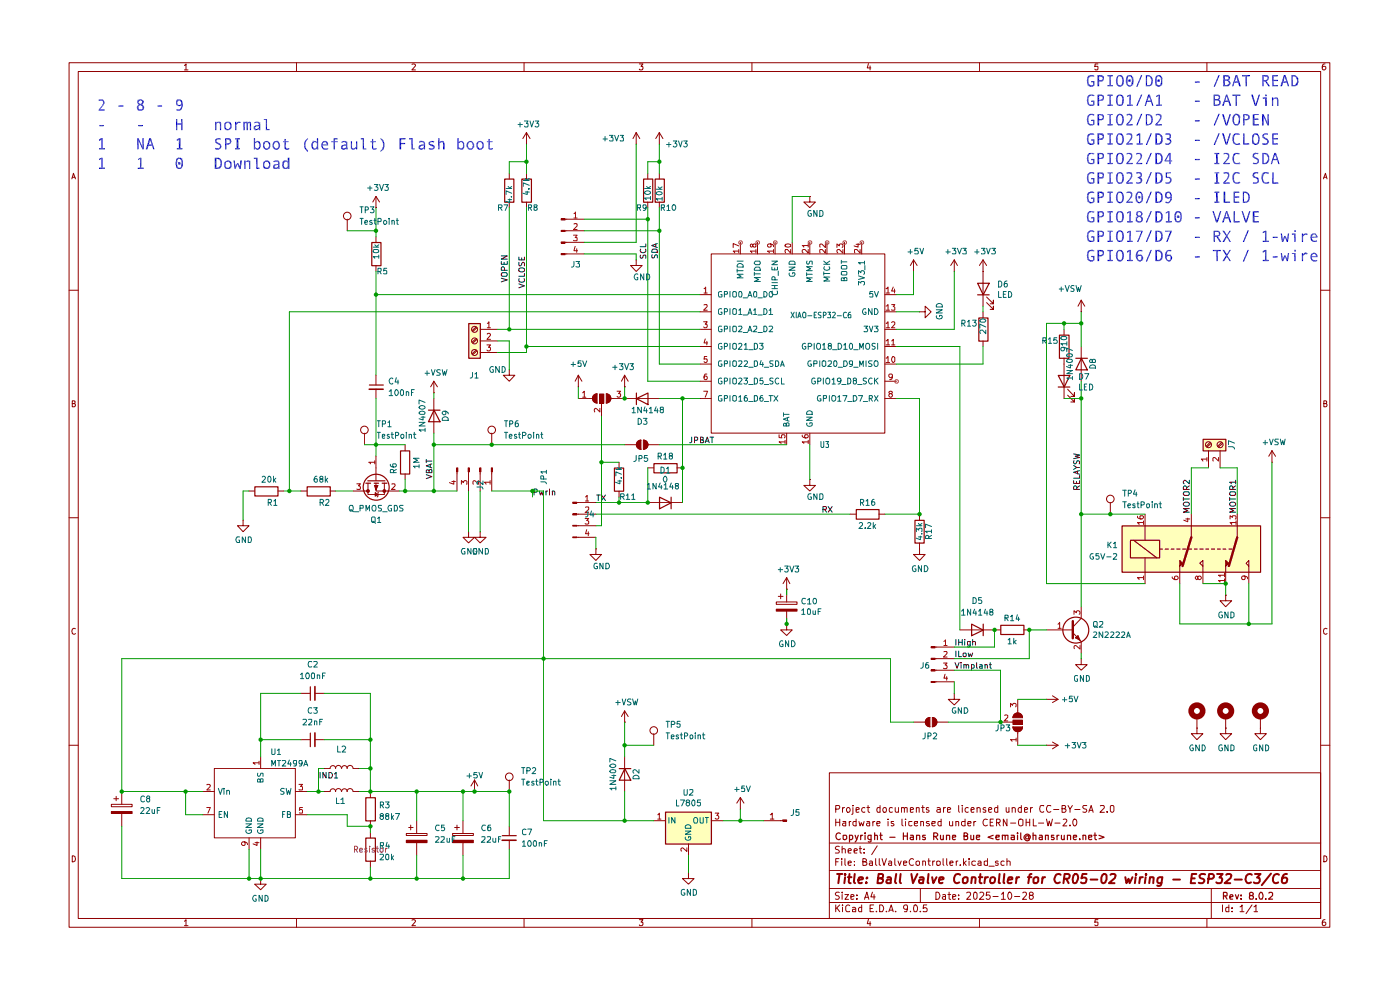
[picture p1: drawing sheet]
<svg xmlns="http://www.w3.org/2000/svg" width="297mm" height="210mm" viewBox="0 0 297 210" stroke-linecap="round" stroke-linejoin="round" font-family="sans-serif">
<g fill="none" stroke="#910000" stroke-width=".21">
<path d="M14.7 13.3h267.4v183.4h-267.4zM16.6 15.2h263.6v179.6h-263.6zM39.1 13.9l.4-.3v1.2M39.1 14.8h.8M62.9 13.3v1.9M87.4 13.6h.5l.2 .2-.7 1h.7M111.2 13.3v1.9M135.6 13.6h.8l-.4 .5h.3l.1 .1-.1 .5-.5 .1-.2-.1M159.5 13.3v1.9M184.2 13.5l-.2 .9h.7M184.6 14v.8M207.8 13.3v1.9"/>
<path d="M232.9 13.6h-.6l-.1 .6 .6-.1 .1 .6-.1 .1h-.4l-.2-.1M256 13.3v1.9M281.1 13.6h-.4l-.2 1 .3 .2h.2l.3-.2v-.4l-.2-.1h-.5l-.1 .1M15.2 37.9l.4-1.1 .4 1.1M15.3 37.6h.6M280.8 37.9l.4-1.1 .3 1.1M280.8 37.6h.6M14.7 61.6h1.9M280.2 61.6h1.9M15.3 85.6h.5l.1-.2v-.3l-.6-.1v1.3l.6-.1 .1-.3-.2-.3M280.8 85.6h.5l.1-.2v-.3l-.6-.1v1.3l.6-.1 .1-.3-.2-.3M14.7 109.8h1.9"/>
<path d="M280.2 109.8h1.9M16 133.4l-.2-.1a.65 .65 0 0 0-.6 .6 .65 .65 0 0 0 .6 .6l.2-.1M281.5 133.4l-.2-.1a.65 .65 0 0 0-.6 .6 .65 .65 0 0 0 .6 .6l.2-.1M14.7 158.1h1.9M280.2 158.1h1.9M175.9 163.9h104.3v30.9h-104.3zM175.9 178.8h104.3M177.3 171.6h.6a.45 .45 0 0 0 .1-.7h-.7v1.4M177.3 173.7v1.5M177.3 174.4h.8M178.1 179.6l-.5-.1-.3 .2v.4l.5 .2 .3 .4-.2 .2h-.7M178.1 173.7v1.5"/>
<path d="M178.7 179.5v1.4M178.7 171.3v1M178.8 174.3h.6v.9M179.2 171.3l-.5 .3M179.4 174.6h-.4l-.3 .2 .3 .4 .4-.1M179.7 171.5l.4-.2a.6 .6 0 0 1 0 1h-.3a.6 .6 0 0 1-.1-.8zM180.2 174.3v.9M180.5 174.3h-.2l-.1 .2M180.9 171.3v1.3l-.2 .1M180.9 170.9v.1M181.6 174.3h-.5l-.2 .6a.45 .45 0 0 0 .7 .2M181.6 171.8l.7-.2-.1-.2h-.6v.8h.6"/>
<path d="M181.6 173.7v1.5M182.2 174.3l.3 .9 .2-.7 .4 .7 .2-.9M182.5 179.5v1.3v.1h.3M183.5 171.4l-.4-.1-.3 .3 .2 .6h.5M183.9 174.3h.5l.1 .9M183.9 171.3h.6M184.2 170.9v1.2l.3 .2M184.5 174.6h-.5l-.2 .2 .2 .4 .5-.1M185.2 174.3v.9M185.6 174.3h-.3l-.1 .2M186 174.7l.7-.1-.1-.3h-.5l-.1 .1v.6l.2 .2 .4-.1M186.1 179.4l-1.2 1.9"/>
<path d="M186.7 171.4l-.4-.1-.3 .3 .1 .6h.6M186.7 170.9v1.4M187.4 171.5l.4-.2 .2 .3v.6l-.5 .1a.6 .6 0 0 1-.1-.8zM188.4 173.7v.1M188.4 174.3v.9M189.3 171.4l-.4-.1-.3 .3 .1 .6h.6M189.6 174.3h-.5v.3l.5 .2 .1 .2-.3 .2-.3-.1M189.9 171.3v.8a.37 .37 0 0 0 .3 .2 .37 .37 0 0 0 .4-.2M190.6 171.3v1M191.3 171.5l.1-.2 .4 .1 .1 .9M191.3 171.3v1M191.4 173.7v1.3l.2 .2"/>
<path d="M191.9 171.5l.1-.2 .5 .1v.9M192.1 173.7v.1M192.1 174.3v.9M193.1 171.8l.7-.2-.1-.2h-.6v.8h.6M193.5 174.3h-.7v.7l.2 .2 .5-.1M194 174.7l.7-.1v-.3h-.6l-.1 .1v.6l.2 .2 .5-.1M194.4 171.5l.3-.2 .3 .1v.9M194.4 171.3v1M195.3 174.3h.5l.1 .9M195.3 174.3v.9M195.5 171.3h.6M195.8 170.9v1.3l.3 .1"/>
<path d="M197 171.4h-.5v.3l.6 .3-.2 .3-.4-.1M197.1 174.3h-.5l-.1 .2 .6 .3 .1 .2-.3 .2-.4-.1M197.7 174.7l.7-.1v-.3h-.6l-.1 .1v.6l.3 .2 .4-.1M198.8 171.4h.6l.1 .9M199.5 171.6l-.5 .1-.3 .3 .3 .3 .5-.1M199.6 174.3h-.5l-.1 .2v.4l.2 .3 .4-.1M199.6 173.7v1.5M200.2 171.3v1M200.6 171.3l-.4 .1v.2M201 171.8l.7-.2-.1-.2h-.6v.8h.6M201.4 174.3v.7l.3 .2 .4-.2M202.1 174.3v.9"/>
<path d="M202.8 174.3h.5l.1 .9M202.8 174.3v.9M203.4 170.9v1.2l.1 .2M204.1 170.9v.1M204.1 171.3v1M204.7 174.3h-.6l-.1 .6a.52 .52 0 0 0 .7 .2M204.7 173.7v1.5M205.3 174.7l.7-.1-.1-.3h-.5l-.1 .1v.6l.2 .2 .4-.1M205.4 171.4l-.3-.1-.4 .3 .2 .6h.5M206 171.8l.7-.2-.2-.3-.4 .1-.1 .7 .2 .2 .4-.1M206.6 174.3v.9M207 174.3h-.2l-.2 .2"/>
<path d="M207.3 171.5l.1-.1a.36 .36 0 0 1 .5 .1v.8M207.3 171.3v1M209.1 171.4a.35 .35 0 0 0-.3-.1 .35 .35 0 0 0-.3 .3l.6 .3v.3h-.6M209.5 173.8a.67 .67 0 0 0-1 .6 .67 .67 0 0 0 .9 .7l.1-.1M209.7 171.8l.7-.2-.2-.3-.4 .1-.1 .7 .2 .2 .4-.1M210.1 174.4h.5M210.7 173.7h-.6v1.5h.6M211.4 174.5l.7-.1v-.6l-.7-.1v1.5M211.7 171.4l-.5-.1-.2 .2v.6l.2 .2 .5-.1M211.7 170.9v1.4M211.8 174.5l.4 .7M213.4 171.3l.1 .9 .4 .1 .1-.2"/>
<path d="M213.6 173.7v1.5l-.7-1.5v1.5M214 171.3v1M214.4 174.6h1.1M214.7 171.5l.1-.1a.36 .36 0 0 1 .6 .1v.8M214.7 171.3v1M216.2 173.8l.5-.1 .3 .2v1.1l-.3 .2-.5-.2-.1-.7zM216.7 171.4l-.5-.1a.6 .6 0 0 0 0 1l.5-.1M216.7 170.9v1.4M217.3 171.8l.7-.2-.1-.2h-.6v.8h.6M217.7 174.4h.7M217.7 173.7v1.5M218.4 173.7v1.5"/>
<path d="M218.6 171.3v1M219 171.3l-.4 .3M219.2 173.7v1.5h.7M220.3 174.6h1.1M221.4 171l-.6-.1a.75 .75 0 0 0-.3 .9 .75 .75 0 0 0 .9 .4v-.1M222 173.7l.3 1.5 .3-1 .3 1 .4-1.5M222.9 171l-.6-.1a.75 .75 0 0 0-.3 .9 .75 .75 0 0 0 .8 .4l.1-.1M223.5 171.7h1.1M223.8 174.6h1.1M225.3 171.5h.5l.3-.2-.1-.3-.7-.1v1.4h.6a.45 .45 0 0 0 .2-.7l-.3-.1M225.6 173.8l.5-.1a.36 .36 0 0 1 .1 .6l-.7 .9h.8M226.6 170.9l.4 .7 .5-.7"/>
<path d="M227 175v.2M227 171.6v.7M227.8 173.8l.1-.1a.73 .73 0 0 1 .6 .8 .73 .73 0 0 1-.6 .7l-.3-.6zM228 171.7h1.1M230.6 170.9h-.7l-.2 .2 .3 .4 .5 .2v.4l-.2 .2-.6-.1M231 172.3l.5-1.4 .4 1.4M231.1 171.9h.7M233.4 171l.7-.1 .2 .4-1 1h1M234.9 172.1v.2M235.6 171l.5-.1 .2 .2v.9l-.3 .3-.5-.3zM15.3 181.5a.64 .64 0 0 1 .7 .7 .64 .64 0 0 1-.7 .6zM39.1 195.4l.4-.3v1.3"/>
<path d="M39.1 196.4h.8M62.9 194.8v1.9M87.4 195.2l.5-.1 .2 .2-.7 1.1h.7M111.2 194.8v1.9M135.6 195.1h.8l-.4 .5h.3l.1 .2-.1 .5-.5 .1-.2-.2M159.5 194.8v1.9M175.9 191.4h104.3M175.9 188.5h104.3M175.9 184.7h104.3M177.3 192v1.4M177.3 182.8h.5M177.6 192.6l.5 .8"/>
<path d="M178 182.1h-.7v1.5M178.1 189.3l-.5-.1-.3 .2v.4l.5 .2 .3 .4-.3 .4-.6-.1M178.1 192l-.8 .8M178.6 182.1v.2M178.6 182.6v1M178.7 189.2v.2M178.7 180.2l.2-.2 .4 .2v.7M178.7 189.8v1M178.7 192v.1M178.7 192.5v.9M179.2 189.8h.8l-.8 1h.8M179.2 182.1v1.3l.2 .2"/>
<path d="M179.9 183.1l.7-.1-.2-.4-.5 .2v.6l.3 .2 .3-.1M179.9 180.5l.7-.1-.2-.4-.5 .2v.6l.1 .1h.5M180.3 192.1l-.5-.1-.4 .3 .1 .9 .2 .2 .6-.1M180.5 190.3l.7-.2-.1-.3h-.6v.9h.6M180.9 192.5h.4l.2 .2v.7h-.6v-.4l.6-.2M181.2 180.5l.7-.1-.1-.3-.4-.1-.2 .2 .1 .7h.5M181.3 183.5v.1M181.3 182.7v.1M181.8 190.6v.2M181.8 189.8v.2M182.3 180h.5M182.8 192v1.4h-.5l-.2-.7 .3-.2h.4"/>
<path d="M183.1 182.8l.6-.1 .1-.3-.3-.3h-.4v1.5h.5l.2-.1 .1-.4-.4-.3M183.3 180.9h.1M183.3 180.1v.1M183.4 190.8l.5-1.6 .4 1.6M183.5 190.3h.7M184.2 195l-.2 .9h.7M184.5 182.7l.4-.1 .2 .2v.8M184.6 195.5v.9M184.6 192.7h.5M185.1 189.2l-.4 1.1h1M185.1 183l-.6 .1-.1 .1 .2 .4 .5-.1M185.3 192h-.7v1.4h.7"/>
<path d="M185.4 189.8v1M185.8 182.1v1.3l.2 .2M185.9 193.3v.1M186.5 182.1v1.3l.3 .2M186.6 192a.81 .81 0 0 1 .9 .4 .81 .81 0 0 1-.3 1h-.6zM187.1 182.1l.4 1.5 .5-1.5M188 193.3v.1M188.6 193.4l.5-1.4 .4 1.4M188.6 182.7l.4-.1 .2 .2v.8M188.7 193.1h.7M189.2 183l-.6 .1-.1 .1 .2 .4 .5-.1M189.8 182.1v1.3l.3 .2"/>
<path d="M190 193.3v.1M190.5 182.6l.3 1 .4-1M191.7 183.1l.7-.1-.1-.3h-.6v.8h.6M192.5 192.6v.2a.52 .52 0 0 1-.8-.2l.2-.6h.4l.2 .1a1.27 1.27 0 0 1-.2 1.3h-.4M193.1 193.3v.1M193.8 182.3a.68 .68 0 0 0-1 .5 .68 .68 0 0 0 .8 .8l.2-.1M194 192h.1a.87 .87 0 0 1 .3 1.4l-.5-.1-.1-.8zM194.4 182.7h.1a.36 .36 0 0 1 .6 .2v.4a.41 .41 0 0 1-.4 .3 .41 .41 0 0 1-.4-.3zM195.2 193.3v.1M195.2 188.5v2.9M195.8 182.7l.4-.1 .1 .2v.8M195.8 182.6v1"/>
<path d="M196.6 192h-.7l-.1 .7 .6-.2 .3 .3-.1 .5h-.8M196.9 182.6h.5M197 182.1v1.3l.4 .2M197.9 182.6v1M198.3 182.6l-.4 .3M198.5 189.2a.77 .77 0 0 1 .9 .8 .77 .77 0 0 1-.9 .8zM198.7 182.7h.7v.8h-.7zM200 189.8h.6v1M200.1 182.1v1.3l.1 .2M200.6 190.1l-.7 .2 .3 .5 .4-.1M200.8 182.1v1.3l.2 .2M201.1 189.8h.6"/>
<path d="M201.3 189.2v1.5l.4 .1M201.5 183.1l.7-.1-.2-.4h-.3l-.2 .2v.6l.2 .2 .4-.1M202.1 190.3l.7-.2-.1-.3h-.6v.9h.6M202.9 182.6v1M203.2 182.6l-.3 .1v.2M203.4 190.6v.2M203.4 189.8v.2M203.7 183.5v.1M204.4 182.1v1.5M204.6 183.1l.4 .5M205 182.6l-.6 .5M205.1 189.4l.6-.2 .2 .4-.1 .3-.7 .9h.8"/>
<path d="M205.6 182.1v.2M205.6 182.6v1M206.6 189.4l.3-.2 .4 .4v.8l-.4 .4a.99 .99 0 0 1-.3-1.4zM206.9 182.7l-.4-.1-.3 .3 .1 .6h.6M207.5 182.7l.4-.1 .2 .2v.8M207.8 194.8v1.9M207.9 189.4l.1-.2h.4l.3 .5-.9 1.1h.9M208.1 183l-.6 .1-.1 .1 .3 .4 .4-.1M209.5 182.7h-.7v.8h.7M209.5 182.1v1.5M209.8 183.7h1.1M210 189.2h-.7l-.1 .8 .6-.2 .3 .3-.1 .5-.2 .2-.6-.2"/>
<path d="M210.7 190.2h1.1M211.8 182.7l-.4-.1-.2 .2v.3h.6v.4h-.6M212.4 189.7l.5-.5v1.6M212.4 190.8h.9M213 182.7l-.4-.1-.3 .3 .1 .6h.6M213.6 182.7l.4-.1 .3 .2v.8M213.6 182.1v1.5M214 189.3l.1-.1a.82 .82 0 0 1 .6 .8 .82 .82 0 0 1-.6 .8 1.1 1.1 0 0 1-.1-1.5zM215.2 190.2h1.1M217 189.4l.2-.2h.3l.3 .5-.9 1.1h.9M218.6 189.9l-.2-.3a.43 .43 0 0 1 .4-.4 .43 .43 0 0 1 .4 .5l-.3 .2a.43 .43 0 0 0-.5 .4 .43 .43 0 0 0 .3 .5 .43 .43 0 0 0 .5-.4l-.1-.4-.2-.1M232.9 195.1h-.6l-.1 .6 .6-.1 .1 .6-.1 .2h-.4l-.2-.2"/>
<path d="M256 194.8v1.9M257 188.5v6.3M259.3 192v1.4M260.7 192v1.4h-.6v-.9h.6M261.4 193.3v.1M261.4 192.5v.2M263.1 192.4l.3-.2 .1-.2v1.4M263.1 193.4h.8M265.6 192l-1.3 1.8M266 192.4l.5-.4v1.4M266 193.4h.8M280.8 181.5a.64 .64 0 0 1 .7 .7 .64 .64 0 0 1-.7 .6z"/>
<path d="M281.1 195.1l-.4 .1-.2 .9 .3 .3h.2l.3-.3v-.3l-.2-.2h-.5l-.1 .2"/>
</g>
<g fill="none" stroke="#910000" stroke-width=".25">
<path d="M178.3 176.8a.63 .63 0 0 0-1 .6 .63 .63 0 0 0 1 .5M178.9 177.3l.6-.1 .1 .7a.45 .45 0 0 1-.7 0zM180.2 178l.4 .1 .3-.2-.2-.7h-.5v1.4M181.4 177.2l.3 .9M182.1 177.2l-.7 1.4M182.6 177.2v.9M183 177.2h-.2l-.2 .2M183.5 176.7v.1M183.5 177.2v.9M184.8 178a.45 .45 0 0 1-.7-.1l.2-.7h.5v1.2l-.3 .2-.3-.1M185.6 177.3l.5-.1v.9M185.6 176.7v1.4"/>
<path d="M186.7 177.2h.5M186.8 176.7v1.2l.4 .2M188.8 177.6h1.1M191.6 176.7v1.4M191.6 177.3h.9M192.5 176.7v1.4M193.2 177.2h.5l.1 .9M193.8 177.5l-.6 .1-.1 .2 .2 .3 .5-.1M194.4 177.3l.6-.1 .1 .9M194.4 177.2v.9M196.3 177.2h-.5l-.1 .1 .1 .3 .5 .1v.3h-.6M198.1 177.4l.7-.1 .1-.4-.3-.2h-.5v1.4"/>
<path d="M198.4 177.4l.5 .7M199.5 177.2v.7l.2 .2 .4-.2M200.1 177.2v.9M200.8 177.3l.6-.1 .1 .9M200.8 177.2v.9M202.1 177.6l.6-.1v-.3h-.6v.1v.6l.1 .2 .5-.1M204.5 177.3h.6l.2-.4-.4-.2h-.4v1.4h.5l.3-.2v-.4l-.4-.2M206 177.2v.8l.4 .1 .1-.2M206.5 177.2v.9M207.1 177.6l.7-.1v-.3h-.6l-.1 .1v.6l.3 .2 .4-.1M210.7 177.2l-1.1 .4 1.1 .3M211.3 177.6l.7-.1v-.3h-.6l-.1 .1v.6l.2 .2 .5-.1"/>
<path d="M212.6 177.3l.6-.1v.9M212.6 177.2v.9M213.2 177.3l.1-.1h.5v.9M214.5 177.2h.6l.1 .9M215.2 177.5l-.7 .1v.4h.7M215.9 176.7v.1M215.9 177.2v.9M216.5 176.7v1.2l.3 .2M218.2 177.4a.36 .36 0 0 0-.5 0 .36 .36 0 0 0 0 .5h.5M218.2 177.3l.1 .6 .3-.2v-.4l-.4-.3h-.6l-.4 .6 .1 .3 .3 .4 .3 .1 .5-.3M219.2 177.3l.6-.1v.9M219.2 176.7v1.4"/>
<path d="M220.5 177.2h.5l.1 .9M221.1 177.5l-.6 .1-.1 .2 .2 .3 .5-.1M221.8 177.3l.6-.1v.9M221.8 177.2v.9M223.6 177.2h-.5v.4h.4l.2 .3-.2 .2-.4-.1M224.2 177.2v.9M224.7 177.2h-.3l-.2 .2M225.2 177.2v.7l.1 .2 .5-.2M225.8 177.2v.9M226.4 177.3l.6-.1 .1 .9M226.4 177.2v.9M227.7 177.6l.7-.1-.1-.3h-.5l-.1 .1v.6l.3 .2 .3-.1"/>
<path d="M229.1 177.9v.2M229.7 177.3l.6-.1v.9M229.7 177.2v.9M230.9 177.6l.7-.1v-.3h-.6l-.1 .1 .1 .7h.6M232 177.2h.6M232.3 176.7v1.2l.3 .2M233.1 177.2l1.1 .4-1.1 .3M259.6 190h.6l.1-.5-.2-.2h-.5v1.4M259.9 190l.4 .7M260.9 190.3l.7-.2-.2-.3-.4 .1-.1 .7 .1 .1h.5M262.1 189.8l.3 .9 .4-.9M263.3 190.6v.1"/>
<path d="M263.3 189.9v.1M265.3 190l-.2-.4v-.2h.6l.2 .2-.1 .2-.7 .2v.2v.5l.7-.1 .1-.4-.3-.2M266.5 190.6v.1M267.4 189.3a.89 .89 0 0 1 .4 1.4h-.5l-.2-.5 .1-.6zM268.5 190.6v.1M269.2 189.5l.2-.2 .5 .1 .1 .6-.9 .7h.9"/>
</g>
<g fill="none" stroke="#910000" stroke-width=".42">
<path d="M177.6 185.4h1.1M178.1 185.4l-.3 1.9M179.3 185.4v.2M179.3 186.1l-.2 1.2M179.9 186.1h.7M180.2 185.4l-.2 1.6 .1 .3h.4M181.3 185.4l-.2 1.6 .3 .3M182.1 186.7l.9-.2v-.3a.6 .6 0 0 0-.8 .1v1h.6M183.8 187.2v.1M183.9 186.2h.1l-.1 .1v-.1v.1M186.3 186.3l.9-.1 .1-.3-.1-.4-.8-.1-.3 1.9h.8l.4-.4a.46 .46 0 0 0-.4-.6M188.3 186.2h.6v1.1"/>
<path d="M189 186.5l-.8 .2-.2 .3 .3 .3h.6M190.1 185.4l-.2 1.6 .2 .3M191.1 185.4l-.2 1.6 .2 .3M193.3 185.4l.4 1.9 .9-1.9M195.1 186.2h.8l-.1 1.1M195.9 186.5l-.9 .2a.45 .45 0 0 0 .2 .6h.6M197 185.4l-.2 1.6v.3h.2M197.7 186.1l.3 1.2 .7-1.2M199.2 186.7l.9-.2v-.3a.6 .6 0 0 0-.8 .1v1h.6M203.7 185.6l-.1-.1a.81 .81 0 0 0-1.2 .7v.6a.66 .66 0 0 0 1.1 .4M204.5 186.2h.7l.1 .7a.6 .6 0 0 1-1 .3v-.8zM206.1 186.2l.4-.1 .4 .1v1.1"/>
<path d="M206.2 186.1l-.2 1.2M207.6 186.1h.8M208 185.4l-.2 1.6 .1 .3h.3M209 186.1l-.2 1.2M209.6 186.1l-.4 .1-.2 .2M210.2 186.2l.6-.1 .3 .3-.1 .8-.4 .1a.46 .46 0 0 1-.6-.4zM212.1 185.4l-.2 1.9h.2M213.1 185.4l-.2 1.6v.3h.2M213.8 186.7l1-.2v-.3h-.8l-.3 .8 .3 .3h.6M215.7 186.1l-.2 1.2M216.2 186.1l-.6 .3M218.1 186.1h.7"/>
<path d="M218.8 185.4l-.4 .2-.3 1.7M219.2 186.4a.63 .63 0 0 1 1.1-.2v.7a.6 .6 0 0 1-1.1 .3zM221.2 186.1l-.2 1.2M221.7 186.1l-.6 .3M225 185.6l-.1-.1a.99 .99 0 0 0-1.1 .3 .99 .99 0 0 0 0 1.2 .63 .63 0 0 0 1 .2M225.8 186.4l.9-.1 .3-.6-.1-.1-.3-.2h-.7l-.3 1.9M226.2 186.4l.5 .9M227.7 185.7l.6-.3a1.15 1.15 0 0 1-.2 1.9l-.5-.1-.1-.6zM230.5 185.4h-.8l-.3 .9 .3-.1h.6l.2 .3-.2 .7-.3 .1-.7-.1M231.4 186.6h1.4M233.9 185.6l.3-.2 .5 .2a1.72 1.72 0 0 1-.2 1.6l-.3 .1h-.4a1.4 1.4 0 0 1 .1-1.7zM235.6 185.6l.2-.2h.6l.3 .3-.2 .5-1.2 1.1h1.1"/>
<path d="M238.7 186.1l.3 1.2 .4-.9 .3 .9 .5-1.2M240.9 186.1l-.1 1.2M241 185.4v.2M241.9 186.1l-.2 1.2M242.4 186.1l-.4 .1-.1 .2M243 186.1l-.1 1.2M243.1 185.4v.2M244 186.2l.2-.1 .5 .1-.1 1.1M244 186.1l-.2 1.2M246.5 186.2a.65 .65 0 0 0-.9 .2v.8a.64 .64 0 0 0 .8 .1M246.6 186.1l-.3 1.5a.53 .53 0 0 1-.8 .2M248.9 186.6h1.4"/>
<path d="M252.8 186.3h.7M253.8 185.4h-.9l-.3 1.9h.9M255.7 185.5l-.8-.1-.4 .3 .1 .5 .7 .3 .2 .4-.4 .4h-.8M256.3 186.4l1-.1 .2-.2-.1-.5-.2-.2h-.7l-.3 1.9M258.2 185.4h1.2l-.7 .8h.4l.2 .3-.3 .8h-.7l-.3-.1M260.1 185.6l.3-.2h.5l.3 .3-.1 .5-1.3 1.1h1.2M261.9 186.6h1.5M265.6 185.6l-.1-.1a.98 .98 0 0 0-1.1 .3 .98 .98 0 0 0 0 1.2 .63 .63 0 0 0 1 .2M266.2 185.4h1.2l-.7 .8h.5l.1 .7-.5 .4h-.6l-.2-.1M269.6 185.3l-1.9 2.5M271.3 185.6l-.1-.1a.85 .85 0 0 0-1.2 .7v.6a.66 .66 0 0 0 1.1 .4M273 185.4a1.2 1.2 0 0 0-.9 1.9h.5a.73 .73 0 0 0 .3-1.1h-.5l-.4 .3"/>
</g>
<g fill="#ffb">
<path d="M255.2 93.1h4.8v2.5h-4.8z"/>
<path d="M238 111.5h29.4v9.8h-29.4z"/>
<path d="M99.4 68.6h2.5v7.4h-2.5z"/>
<path d="M141.1 172.2h9.8v6.8h-9.8z"/>
</g>
<g fill="none" stroke="#910000" stroke-width=".21">
<path d="M225.7 69.9v1.1M225.7 76v8.5M229.4 66.1h.1M229.4 63.7l-.7 1.3M229.4 63.7l.7 1.3M229.4 63.7v2.4M229.4 73.5v7.4M125.1 84.5h.6M126.7 83.5a.97 .97 0 0 0-1 1 .97 .97 0 0 0 1 1M126.7 83.6v1.9M226.5 83.8l1.4 1.5v-.8v.8h-.7M226.5 82.6l1.4 1.5v-.8v.8h-.7"/>
<path d="M256.4 95.6v3.6M256.7 93.8l-.8 .9M256.9 94.1l-.9 .7M258.8 95.6v3.6M259.2 93.8l-.9 .9M259.3 94.1l-.8 .7M269.8 98.1h.1M269.8 95.6l-.6 1.2M269.8 95.6l.8 1.2M269.8 95.6v2.5M235.5 106.6v2.5"/>
<circle cx="256.4" cy="94.3" r=".64"/>
<circle cx="258.8" cy="94.3" r=".64"/>
<circle cx="235.5" cy="105.8" r=".8"/>
</g>
<path d="M224.5 79.6h2.5l-1.2 2.5zM224.8 71.1h2v4.9h-2zM228.2 76h2.5M229.4 76l1.3 2.5h-2.5zM224.5 82.1h2.5M255.2 93.2h4.9v2.4h-4.9z" fill="none" stroke="#910000" stroke-width=".25"/>
<g fill="none" stroke="#0f0f0f" stroke-width=".21">
<path d="M227.8 98.7l.6 .5-.6 .4M227.8 96.3l1.2 .2-.9 .3 .9 .2-1.2 .3M227.8 97.7v.4l.2 .3 .3-.1 .1-.5h.5v.6M228.4 99.2h.6M228.6 99.9v.6M229 99.8l-1.2 .4 1.2 .4M227.8 102v.5h1.2v-.5M228.4 102.1v.4M228.4 103.8v-.5l-.2-.2h-.4v.7h1.2M229 100.9v.5h-1.2M229 103.1l-.6 .4M251 106.8a.86 .86 0 0 1 1.3 0 .46 .46 0 0 1-.4 .6h-.4a.46 .46 0 0 1-.5-.6z"/>
<path d="M251 105.8h1.3M251 105.5v.7M251.2 104.3h.9l.2 .5-.2 .3h-.9l-.2-.3zM251.7 103.8v-.5l-.4-.2-.3 .2v.5h1.3M252.3 107.9h-1.3l1 .4-1 .3h1.3M252.3 101.9v.7l-.9-.7-.4 .2v.4l.2 .1M252.3 103.1l-.6 .4M260.9 106.8a.86 .86 0 0 1 1.2 0 .46 .46 0 0 1-.4 .6h-.4a.46 .46 0 0 1-.4-.6zM260.9 105.5v.7M260.9 105.8h1.2M261 104.3h1l.1 .5-.1 .3h-1l-.1-.3zM261.5 103.8v-.5l-.2-.2h-.4v.7h1.2"/>
<path d="M262.1 107.9h-1.2l.8 .4-.8 .3h1.2M262.1 102.3h-1.2l.3 .2v.1M262.1 103.1l-.6 .4M262.1 101.9v.7"/>
</g>
<path d="M256 97.4h-1.1l.3 .4M256 97v.8M258.5 97v.8l-.9-.8-.3 .2 .1 .6" fill="none" stroke="#b90000" stroke-width=".21"/>
<path d="M126 83.8l.7-.3v2a.97 .97 0 0 1-.9-.6 .97 .97 0 0 1 .2-1.1z" fill="#910000"/>
<path d="M126.7 83.5a.97 .97 0 0 0-1 1 .97 .97 0 0 0 1 1" fill="none" stroke="#910000" stroke-width=".21"/>
<path d="M127.2 83.6h.9v1.9h-.9z" fill="#910000"/>
<path d="M127.2 83.6h.9v1.9h-.9zM127.6 85.5v.3M128.6 83.5a.97 .97 0 0 1 1 1 .97 .97 0 0 1-1 1" fill="none" stroke="#910000" stroke-width=".21"/>
<path d="M128.6 83.5a.97 .97 0 0 1 1 1 .97 .97 0 0 1-1 1z" fill="#910000"/>
<path d="M135 55.1v1.2h1.2l-1.2 1.3-1.2-1.3h1.2M135 55.1h.1M122.7 84.5h2.4M127.6 85.8v2.4M128.6 83.6v1.9M128.6 83.5a.97 .97 0 0 1 1 1 .97 .97 0 0 1-1 1M129.5 84.5h10.4" fill="none" stroke="#910000" stroke-width=".21"/>
<path d="M123.6 83.3l.4-.3v1.3M123.6 84.3h.7M127.3 86.6v.8l-.9-.8-.3 .3 .1 .5M130.9 83h.8l-.5 .5h.4l.1 .2-.1 .5-.5 .1-.2-.2" fill="none" stroke="#b90000" stroke-width=".21"/>
<path d="M135 84.6l2.5-1.2v2.4zM135 83.4v2.4" fill="none" stroke="#910000" stroke-width=".25"/>
<g fill="none" stroke="#0f0f0f" stroke-width=".21">
<path d="M135.9 54.1l-.1 .4 .3 .3 .2-.1 .3-.6h.3l.1 .7M135.9 52.8l-.1 .3a.67 .67 0 0 0 .5 .5 .67 .67 0 0 0 .7-.2l-.1-.6M137 51.7v.6h-1.2M138.4 54v.7h.3l.4-.7 .4 .2v.5M138.4 53l.1-.2h.7l.3 .2v.5h-1.2zM139.1 51.7v.6M139.5 51.7l-1.2 .4 1.2 .4M113.3 104.4l.7-.1v-.4l-.2-.2h-.5v1.3M114.4 104.2l.2 .8 .3-.6 .2 .6 .2-.8M115.8 104.2v.8M116.2 104.2l-.4 .2M116.6 103.7v1.3"/>
<path d="M117.2 104.3l.2-.1 .3 .1v.7M117.2 104.2v.8"/>
</g>
<path d="M119 46.4h.9v.3h-.9z" fill="#910000"/>
<path d="M119 46.4h.9v.3h-.9z" fill="none" stroke="#910000" stroke-width=".21"/>
<path d="M119 48.9h.9v.2h-.9z" fill="#910000"/>
<path d="M119 48.9h.9v.2h-.9z" fill="none" stroke="#910000" stroke-width=".21"/>
<path d="M119 51.3h.9v.3h-.9z" fill="#910000"/>
<path d="M119 51.3h.9v.3h-.9z" fill="none" stroke="#910000" stroke-width=".21"/>
<path d="M119 53.8h.9v.2h-.9z" fill="#910000"/>
<g fill="none" stroke="#910000" stroke-width=".21">
<path d="M108 36.8v1.1M111.7 30.6h.1M111.7 28.1v2.5M111.7 36.8v1.1M111.7 28.1l-.8 1.3M111.7 28.1l.7 1.3M135 30.6h.1M135 28.1l-.7 1.3M135 28.1l.7 1.3M135 28.1v2.5M137.4 36.8v1.1M139.9 30.6h.1"/>
<path d="M139.9 28.1v2.5M139.9 36.8v1.1M139.9 28.1l-.8 1.3M139.9 28.1l.7 1.3M108 42.9v1.1M111.7 42.9v1.1M119 53.8h.9v.2h-.9zM119.9 46.5h4.1M119.9 49h4.1M119.9 51.4h4.1M119.9 53.9h4.1M137.4 42.9v1.1"/>
<path d="M139.9 42.9v1.1M122.7 79.6l-.7 1.3M122.7 79.6l.7 1.3M122.7 79.6v2.5M132.5 79.6l.8 1.3M132.5 79.6l-.7 1.3M132.5 79.6v2.5M122.7 82.1h.1M132.5 82.1h.1M195.1 116.4v1.2h1.2l-1.2 1.3-1.3-1.3h1.3M195.1 116.4h.1M195.1 109.1v1.2"/>
<path d="M195.1 115.2v1.2"/>
</g>
<path d="M121.7 49.9h.7l-.4 .5 .4 .1v.5h-.7M121.8 45.3l.3-.3v1.2M121.8 47.5h.6v.4l-.7 .8h.7M121.8 46.2h.6M122 52.3l-.2 .9h.7M122.3 52.8v.7" fill="none" stroke="#b90000" stroke-width=".21"/>
<g fill="none" stroke="#0f0f0f" stroke-width=".21">
<path d="M106.3 59l1.3 .4-1.3 .4M106.3 55.5v.6h1.3v-.6M106.3 54.3h1.3l-1.3 .7h1.3M106.5 57.8h.9l.2 .5-.2 .3h-.9l-.2-.3zM106.9 55.6v.5M107 57.3v-.5l-.4-.2-.3 .2v.5h1.3M110.1 57l.4-.2 .6 .1 .2 .1v.5l-.5 .2-.6-.1-.1-.1zM110.1 55.6v.6l.1 .2 .5-.3v-.2l.2-.3 .4 .2v.6M110.1 54.5v.6h1.2v-.6M110.2 59.1l-.1 .1a.66 .66 0 0 0 .4 .7 .66 .66 0 0 0 .8-.3l-.1-.5M110.7 54.7v.4M111.3 58v.6h-1.2"/>
<path d="M110.1 60.2l1.2 .4-1.2 .5M202.8 135.6v1.2M202.8 138.1v1.2M203.4 138.1v1.2h.6M203.4 135.6v1.2M203.4 136.2h.7M204.1 135.6v1.2M204.3 138.7l.2-.2h.3l.2 .2v.4l-.2 .2h-.3l-.2-.2zM204.6 135.6v.1M204.6 136.1v.7M205.4 138.5l.2 .8 .2-.6 .3 .6 .2-.8M205.8 136.8l-.6-.1 .1-.6h.5v.9l-.2 .3-.4-.1"/>
<path d="M206.3 136.2l.5-.1 .1 .7M206.3 135.6v1.2M202.6 140.6l.4 1.1 .5-1.1M203.9 140.6h.1M203.9 141v.7M204.5 141.1l.4-.1 .1 .7M204.5 141v.7M205 141.2l.1-.2h.3l.1 .7M206.1 141.7h.4l.2-.1v-.4l-.2-.2h-.4v1.2M207.2 140.6v1l.2 .1M207.9 141h.4l.1 .2v.5h-.5v-.4l.5-.1M209 141.1l.4-.1 .1 .7"/>
<path d="M209 141v.7M209.9 141h.4M210.1 140.6v1l.2 .1"/>
</g>
<path d="M107.1 38h1.9v4.9h-1.9zM110.7 38h2v4.9h-2zM136.5 38h2v4.9h-2zM139 38h1.9v4.9h-1.9zM194.1 110.4h2v4.8h-2z" fill="none" stroke="#910000" stroke-width=".25"/>
<path d="M197.5 137.2h.9v.2h-.9z" fill="#910000"/>
<path d="M197.5 137.2h.9v.2h-.9z" fill="none" stroke="#910000" stroke-width=".21"/>
<path d="M197.5 139.6h.9v.3h-.9z" fill="#910000"/>
<path d="M197.5 139.6h.9v.3h-.9z" fill="none" stroke="#910000" stroke-width=".21"/>
<path d="M197.5 142.1h.9v.2h-.9z" fill="#910000"/>
<path d="M197.5 142.1h.9v.2h-.9z" fill="none" stroke="#910000" stroke-width=".21"/>
<path d="M197.5 144.5h.9v.3h-.9z" fill="#910000"/>
<path d="M198.4 137.3h4M198.4 139.7h4M197.3 152.2a.97 .97 0 0 0-1 1 .97 .97 0 0 0 1 .9v-1.9M197.5 144.5h.9v.3h-.9zM198.4 142.2h4M198.4 144.6h4M202.4 147.1v1.2h1.2l-1.2 1.2-1.2-1.2h1.2M202.4 147.1h.1" fill="none" stroke="#910000" stroke-width=".21"/>
<path d="M200.2 136.1l.4-.4v1.2M200.2 138.3l.6-.1 .1 .3-.7 .9h.7M200.2 136.9h.7M200.2 140.6h.7l-.4 .5 .4 .2-.1 .5-.6-.1M200.5 143l-.3 .9h.8M200.8 143.5v.8" fill="none" stroke="#b90000" stroke-width=".21"/>
<path d="M196.6 152.5l.7-.3v1.9a.97 .97 0 0 1-.9-.6 .97 .97 0 0 1 .2-1z" fill="#910000"/>
<path d="M197.3 152.2a.97 .97 0 0 0-1 1 .97 .97 0 0 0 1 .9M197.8 152.2a.97 .97 0 0 1 1 1 .97 .97 0 0 1-1 .9" fill="none" stroke="#910000" stroke-width=".21"/>
<path d="M197.8 152.2a.97 .97 0 0 1 1 1 .97 .97 0 0 1-1 .9z" fill="#910000"/>
<path d="M171.8 101.7v1.3h1.2l-1.2 1.2-1.3-1.2h1.3M171.8 101.7h.1M180.3 109.1h1.3M186.4 109.1h1.3M227.6 134.2l1.8 1.9M229.4 131.2l-1.8 1.8M193.8 153.2h2.5M197.8 152.2a.97 .97 0 0 1 1 1 .97 .97 0 0 1-1 .9v-1.9M198.7 153.2h2.5" fill="none" stroke="#910000" stroke-width=".21"/>
<g fill="none" stroke="#910000" stroke-width=".25">
<path d="M181.7 108.1h4.8v2h-4.8z"/>
<circle cx="228.2" cy="133.7" r="2.75"/>
</g>
<path d="M174.6 108h.6l.1-.1v-.4h-.7v1.1M174.9 108l.4 .6M175.7 107.5l.8 1.1M176.5 107.5l-.8 1.1" fill="none" stroke="#0f0f0f" stroke-width=".21"/>
<path d="M227.6 131.8v3.6" fill="none" stroke="#910000" stroke-width=".51"/>
<path d="M228.2 135.4l.5-.6 .5 1.1z" fill="#910000"/>
<path d="M242.9 111.5v3.1M242.9 118.3v3M222 133.6h5.6M228.2 135.3l.5-.5 .4 1zM229.4 128.7v2.5M229.4 136.1v2.4" fill="none" stroke="#910000" stroke-width=".21"/>
<path d="M224.5 132.4l.3-.4v1.3M224.5 133.3h.6M227.8 130.3v-.7l.6 .4 .1-.4h.4l.2 .2v.3l-.2 .2M229.1 136.9v.8l-.9-.8-.4 .3 .1 .4" fill="none" stroke="#b90000" stroke-width=".21"/>
<path d="M238 111.6h29.4v9.8h-29.4zM239.8 114.6h6.2v3.7h-6.2zM240.5 114.6l4.9 3.7M246 116.5h.6M247.2 116.5h.7M248.5 116.5h.6M249.6 116.5h.7" fill="none" stroke="#910000" stroke-width=".25"/>
<path d="M250.3 118.9l.6 .6-.6 .6v1.3z" fill="#910000"/>
<path d="M252.7 111.5v2.5M250.3 120.1l.6-.6-.6-.6v2.4M255.2 120.1l-.7-.6 .7-.6v2.4" fill="none" stroke="#910000" stroke-width=".21"/>
<path d="M250.9 116.5h.6M252.1 116.5h.7M253.4 116.5h.6M254.6 116.5h.6M255.8 116.5h.6M257 116.5h.7M258.3 116.5h.6M259.5 116.5h.6" fill="none" stroke="#910000" stroke-width=".25"/>
<path d="M252.7 114l-1.8 6.1" fill="none" stroke="#910000" stroke-width=".51"/>
<path d="M260.1 118.9l.6 .6-.6 .6v1.3z" fill="#910000"/>
<g fill="none" stroke="#910000" stroke-width=".21">
<path d="M242.9 109.1v2.4M252.7 109.1v2.4M262.5 109.1v4.9M203.6 133.6h8.7M217.2 133.6h1.2M242.9 121.3v2.5M250.3 121.3v2.5M255.2 121.3v2.5M260 120.1l.7-.6-.7-.6v4.9M260 126.3v1.1h1.3l-1.3 1.3-1.2-1.3h1.2M260 126.3h.1M264.9 120.1l-.6-.6 .6-.6v4.9"/>
<path d="M214.9 154.2h2a1.02 1.02 0 0 1-1 1 1.02 1.02 0 0 1-1-1zM215.9 155.2v.4M222 148.3h.1M222 148.3h2.5M223.3 147.6l1.2 .7M224.5 148.3l-1.2 .7"/>
</g>
<path d="M260.7 116.5h.6M206.1 132.4l2.5 1.3-2.5 1.1zM208.6 132.4v2.4M212.3 132.6h4.9v2h-4.9z" fill="none" stroke="#910000" stroke-width=".25"/>
<path d="M262.5 114l-1.8 6.1" fill="none" stroke="#910000" stroke-width=".51"/>
<g fill="none" stroke="#b90000" stroke-width=".21">
<path d="M241.3 109.5a.72 .72 0 0 0 .5 .6 .72 .72 0 0 0 .8-.3l-.2-.4h-.5l-.1 .4 .3 .3M242.6 110.8h-1.3l.3 .5M242.6 110.5v.8M251.5 110.1h.9M252 109.9v.8l-.9-.4M260.9 110.1v-.7l.6 .3v-.3h.5l.2 .2v.3l-.2 .2M262.2 110.8h-1.3l.4 .5M262.2 110.5v.8M242.6 122.5h-1.3l.3 .4M242.6 122.2v.7M248.7 122.4l.1 .3 .2 .2h.7l.2-.2v-.3l-.2-.2-.5 .2v.4l.2 .1M254.1 122.4l.2-.2h.3l.3 .2v.3l-.3 .2h-.3l-.2-.2v-.3l-.2-.2-.3 .2v.3l.2 .2 .3-.2"/>
<path d="M259.8 123.1h-1.3l.3 .4M259.8 122h-1.3l.3 .2v.2M259.8 121.6v.8M259.8 122.8v.7M263.9 122.2l.2 .1a.42 .42 0 0 1-.1 .5 .42 .42 0 0 1-.5 .1l-.1-.5a.72 .72 0 0 1 .7-.2 .72 .72 0 0 1 .6 .6"/>
</g>
<path d="M214.9 154.2h2a1.02 1.02 0 0 1-1 1 1.02 1.02 0 0 1-1-1z" fill="#910000"/>
<path d="M214.9 154.2a1.02 1.02 0 0 0 1 1 1.02 1.02 0 0 0 1-1" fill="none" stroke="#910000" stroke-width=".21"/>
<path d="M214.9 152.8h2v.9h-2z" fill="#910000"/>
<path d="M214.7 153.2h.2M214.9 152.8h2v.9h-2zM214.9 152.2a1.02 1.02 0 0 1 1-1 1.02 1.02 0 0 1 1 1" fill="none" stroke="#910000" stroke-width=".21"/>
<path d="M215.2 151.5a1.02 1.02 0 0 1 1.1-.2 1.02 1.02 0 0 1 .6 .9h-2z" fill="#910000"/>
<g fill="none" stroke="#910000" stroke-width=".21">
<path d="M126.4 116.4v1.2h1.2l-1.2 1.3-1.3-1.3h1.3M126.4 116.4h.1M164.7 127.7h4.4v.5h-4.4zM164.7 129.2h4.4v.4h-4.4zM165.1 126.5h1M165.6 126v1M166.9 132.3v1.3h1.2l-1.2 1.2-1.3-1.2h1.3M166.9 132.3h.1M166.9 125h.1M166.9 122.5v5.2M166.9 129.6v2.7M166.9 122.5l-.8 1.3"/>
<path d="M166.9 122.5l.7 1.3M229.4 139.7v1.3h1.2l-1.2 1.2-1.2-1.2h1.2M229.4 139.7h.1M212.3 153.2h2.4M215.2 151.5a1.02 1.02 0 0 1 1.1-.2 1.02 1.02 0 0 1 .6 .9h-2zM215.9 148.3v2.9M215.9 155.6v2.5M222 158.1h.1M222 158.1h2.5M223.3 157.4l1.2 .7M224.5 158.1l-1.2 .7M253.9 154.4v1.2h1.3l-1.3 1.3-1.2-1.3h1.2"/>
<path d="M253.9 154.4h.1M253.9 152v2.4M260 154.4v1.2h1.3l-1.3 1.3-1.2-1.3h1.2M260 154.4h.1M260 152v2.4M267.4 154.4v1.2h1.3l-1.3 1.3-1.2-1.3h1.2M267.4 154.4h.1M267.4 152v2.4"/>
</g>
<path d="M213.1 151.7h.7v.5l-.8 .7h.8M214.4 150v-.8l.4 .4 .3-.4 .4 .1v.7M215.6 156.9h-1.2l.3 .3M215.6 156.6v.6" fill="none" stroke="#b90000" stroke-width=".21"/>
<g fill="none" stroke="#910000" stroke-width="1.2">
<circle cx="253.9" cy="150.8" r="1.23"/>
<circle cx="260" cy="150.8" r="1.23"/>
<circle cx="267.4" cy="150.8" r="1.23"/>
</g>
<path d="M164.7 129.4h4.4" fill="none" stroke="#910000" stroke-width=".42"/>
<path d="M126.6 105h.7M126.9 105v1.2M127.6 105l.8 1.2M128.4 105l-.8 1.2" fill="none" stroke="#0f0f0f" stroke-width=".21"/>
<path d="M121.5 106.5h.8v.3h-.8z" fill="#910000"/>
<path d="M121.5 106.5h.8v.3h-.8z" fill="none" stroke="#910000" stroke-width=".21"/>
<path d="M121.5 109h.8v.2h-.8z" fill="#910000"/>
<path d="M121.5 109h.8v.2h-.8z" fill="none" stroke="#910000" stroke-width=".21"/>
<path d="M121.5 111.4h.8v.2h-.8z" fill="#910000"/>
<path d="M121.5 111.4h.8v.2h-.8z" fill="none" stroke="#910000" stroke-width=".21"/>
<path d="M121.5 113.9h.8v.2h-.8z" fill="#910000"/>
<g fill="none" stroke="#910000" stroke-width=".21">
<path d="M136 93.4a.97 .97 0 0 0-1 .9 .97 .97 0 0 0 1 1M136 93.4v1.9M137.4 99.2h1.3M143.6 99.2h1.2M121.5 113.9h.8v.2h-.8zM122.3 106.6h4.1M122.3 109.1h4.1M122.3 111.5h4.1M122.3 114h4.1M137.4 106.6h7.4M132.5 153.2h.1M132.5 150.8l-.7 1.2"/>
<path d="M132.5 150.8l.8 1.2M132.5 150.8v2.4M138.7 155.6v2.5"/>
<circle cx="138.7" cy="155" r=".8"/>
</g>
<path d="M124.1 110h.8l-.4 .4 .4 .2v.5h-.8M124.2 105.4l.3-.3v1.2M124.2 107.6l.6-.1 .1 .5-.8 .7h.8M124.2 106.3h.7M124.5 112.4l-.3 .8h.8M124.8 112.8v.8" fill="none" stroke="#b90000" stroke-width=".21"/>
<path d="M146.7 92.7v1l-.4 .2M147.3 93.4h.5l.2-.2v-.4l-.7-.1v1.2M148.6 93.3l.5-.1 .1-.4-.6-.1v1.2h.6l.1-.3-.4-.3M149.6 93.9l.4-1.2 .5 1.2M149.7 93.6h.6M150.6 92.7h.8M151.1 92.7v1.2" fill="none" stroke="#0f0f0f" stroke-width=".21"/>
<path d="M138.7 98.4h4.9v1.9h-4.9zM139.9 105.5l2.5 1.2-2.5 1.2zM142.4 105.5v2.4" fill="none" stroke="#910000" stroke-width=".25"/>
<path d="M135.3 93.6l.7-.2v1.9a.97 .97 0 0 1-.9-.6 .97 .97 0 0 1 .2-1.1z" fill="#910000"/>
<path d="M136 93.4a.97 .97 0 0 0-1 .9 .97 .97 0 0 0 1 1M136.5 93.4a.97 .97 0 0 1 1 .9 .97 .97 0 0 1-1 1" fill="none" stroke="#910000" stroke-width=".21"/>
<path d="M136.5 93.4a.97 .97 0 0 1 1 .9 .97 .97 0 0 1-1 1z" fill="#910000"/>
<g fill="none" stroke="#910000" stroke-width=".21">
<path d="M150.9 53.9h36.8v38h-36.8zM157.1 51.4v2.5M160.7 51.4v2.5M164.4 51.4v2.5M168.1 51.4v2.5M171.8 41.7v1.2h1.2l-1.2 1.1-1.3-1.1h1.3M171.8 41.7h.1M171.8 51.4v2.5M175.4 51.4v2.5M179.2 51.4v2.5M182.8 51.4v2.5M193.8 57.6h.1"/>
<path d="M193.8 55.1l-.7 1.2M193.8 55.1l.8 1.2M193.8 55.1v2.5M202.4 57.6h.1M202.4 55.1l-.7 1.2M202.4 55.1l.7 1.2M202.4 55.1v2.5M208.5 57.6h.1M208.5 55.1v9.9M208.5 55.1l-.7 1.2M208.5 55.1l.8 1.2M79.8 79.6v2"/>
<path d="M148.5 62.5h2.4M148.5 66.1h2.4M148.5 69.9h2.4M148.5 73.5h2.4M148.5 77.2h2.4M187.7 62.5h2.5M187.7 66.1h2.5M187.7 69.9h2.5M187.7 73.5h2.5M187.7 77.2h2.5M195.1 66.1h1.2v-1.1l1.2 1.1-1.2 1.3v-1.3M195.1 66.1h.1"/>
<path d="M208.5 66.1v1.3M208.5 72.3v1.2M209.3 64.2l1.4 1.4v-.6v.6h-.6M209.3 63l1.4 1.4v-.7v.7h-.6M77.3 91.9v2.4M79.8 82.6v1.9M92 84.5v7.4M131.3 98.1v1.1M132.5 94.3h2.5M136.5 93.4v1.9M136.5 93.4a.97 .97 0 0 1 1 .9 .97 .97 0 0 1-1 1M137.4 94.3h2.5"/>
<path d="M148.5 80.9h2.4M148.5 84.5h2.4M166.9 91.9v2.4M171.8 91.9v2.4M187.7 80.9h2.5M187.7 84.5h2.5M51.6 110.3v1.2h1.2l-1.2 1.3-1.2-1.3h1.2M51.6 110.3h.1M52.8 104.2h1.2M58.9 104.2h1.3M63.8 104.2h1.3M70 104.2h1.2"/>
<path d="M131.3 104.2v1.2"/>
<circle cx="77.3" cy="91.2" r=".8"/>
</g>
<path d="M207.4 60.1h2.5l-1.3 2.4zM207.4 62.5h2.5M207.6 67.5h2v4.9h-2zM78.4 81.7h2.9M90.9 87h2.4M92.1 87l1.2 2.5h-2.4zM130.3 99.3h2v4.9h-2zM54.1 103.3h4.9v1.9h-4.9zM65.2 103.3h4.9v1.9h-4.9z" fill="none" stroke="#910000" stroke-width=".25"/>
<g fill="none" stroke="#b90000" stroke-width=".21">
<path d="M156.7 53.3h-1.2l.4 .3M156.7 52.2l-1.2-.5v.8M156.7 52.9v.7M159.7 52l.2-.3 .5 .1v.5a.51 .51 0 0 1-.6 0 .51 .51 0 0 1-.2-.5l-.2-.1a.35 .35 0 0 0-.2 .4 .35 .35 0 0 0 .2 .3l.3-.2M160.4 53.3h-1.2l.3 .3M160.4 52.9v.7M163.4 51.7l.2 .1v.5h-.7l-.1-.3 .3-.3 .9 .2 .1 .4M164.1 53.3h-1.3l.4 .3M164.1 52.9v.7M166.6 51.8h1l.1 .5a.86 .86 0 0 1-1.2-.1zM167.7 52.9v.8l-.6-.8h-.5v.7M171.5 52.9v.8l-.7-.8h-.4l-.2 .2v.3l.2 .2"/>
<path d="M171.5 52.1h-1.3l.3 .3M171.5 51.7v.7M175.1 52.9v.8l-.7-.8-.5 .1 .1 .6M175.1 51.7v.8l-.9-.8-.3 .1 .1 .6M177.6 52.5v-.8l.5 .5v-.4h.6l.1 .5-.1 .2M178.8 52.9v.8l-.7-.8h-.4l-.1 .2v.3l.1 .2M181.6 51.8h.9M182 51.7v.7l-.8-.2M182.5 52.9v.8l-.7-.8-.5 .1 .1 .6M149.3 68.3h.7l-.4 .5h.3v.6l-.5 .1-.1-.1M149.4 61.2l.3-.3v1.3M149.4 64.7l.5-.1 .1 .4-.7 .8h.7"/>
<path d="M149.4 62.2h.6M149.6 71.9l-.2 .8h.7M149.9 75.6h-.5v.6l.5-.1v.7l-.4 .1-.1-.2M149.9 79.3l-.4 .1-.1 .9a.35 .35 0 0 0 .3 .2 .35 .35 0 0 0 .3-.2v-.3a.35 .35 0 0 0-.3-.2 .35 .35 0 0 0-.3 .2M149.9 72.4v.8M188 61.2l.4-.3v1.3M188 65l.4-.4v1.2M188 68.6l.4-.3v1.2M188 72.3l.4-.3v1.2M188 76l.4-.4v1.3M188 62.2h.7M188 65.8h.7"/>
<path d="M188 69.5h.7M188 73.2h.7M188 76.9h.7M189.2 64.6h.6l-.3 .4 .3 .2v.5h-.6M189.2 68.4l.1-.1h.4l.1 .1v.4l-.6 .7h.6M189.2 72.3l.3-.3v1.2M189.2 73.2h.6M189.3 75.7l.3-.1 .2 .3v.7l-.2 .3a.71 .71 0 0 1-.3-1.2zM189.3 79.9l-.2 .2h-.3l-.2-.2v-.4l.1-.2h.5a.94 .94 0 0 1 0 1.1l-.5 .1M189.5 60.9l-.3 .8h.7M189.7 61.3v.9M149.3 83h.8l-.5 1.3"/>
<path d="M165.3 92.2v.6l.6 .1v-.7h.5l.1 .3-.1 .4M166.5 93.7h-1.2l.4 .4M166.5 93.4v.7M170.2 92.3a.72 .72 0 0 0 .5 .6 .72 .72 0 0 0 .8-.3l-.2-.4-.5 .1a.36 .36 0 0 0 .1 .6M171.5 93.7h-1.3l.3 .2v.2M171.5 93.4v.7M188.8 83.5l-.2-.3v-.1h.6l.1 .1-.1 .3h-.4l-.2 .2v.3l.2 .3h.3l.2-.3v-.3l-.2-.2"/>
</g>
<g fill="none" stroke="#006665" stroke-width=".21">
<path d="M156.4 57.1v.7M156.4 57.4h1.3M156.4 55.4h1.3M156.5 56.1a.67 .67 0 0 1 .8-.2 .67 .67 0 0 1 .4 .8h-1.3zM157.7 58.2h-1.3l.8 .4-.8 .3h1.3M160 55.6l.3-.2h.8l.2 .5-.2 .2h-.8l-.3-.2zM160 57.8v.6M160 58.1h1.3M160.4 56.7h.6l.3 .6h-1.3v-.2zM161.3 58.9h-1.3l1 .4-1 .4h1.3M163.8 56.7v.5h1.1v-.5M163.8 55.4h1.1l-1.1 .7h1.1"/>
<path d="M163.8 60h1.1M164.3 56.8v.4M164.4 59.4l-.1-.6h-.5v.6h1.1M165.1 57.5v.9M167.4 56.7h1.3l-1.3 .6h1.3M167.5 57.9l-.1 .3 .3 .4 .8-.1 .2-.3-.1-.3-.4-.1v.3M167.5 55.6l.2-.2h.6l.4 .3v.4h-1.3zM171.1 57.8v.7M171.1 58.2h1.2M171.2 55.4l-.1 .4 .3 .3 .3-.3 .2-.4h.3l.1 .7M172.3 58.9h-1.2l.9 .4-.9 .4h1.2M172.3 56.6h-1.2l.9 .4-.9 .4h1.2"/>
<path d="M174.8 57.7v.6M174.8 58h1.2M174.8 56.1h1.2M174.8 55.4l.7 .7M174.9 56.6l-.1 .2a.65 .65 0 0 0 .6 .5 .65 .65 0 0 0 .6-.5l-.1-.2M176 58.8h-1.2l.9 .4-.9 .4h1.2M176 55.4l-.7 .5M178.5 57.8l.2-.2h.8l.2 .2v.4l-.2 .1h-.8l-.2-.1zM178.5 56.5l.2-.2h.8l.2 .2v.4l-.2 .2h-.8l-.2-.2zM178.5 55.2v.7M178.5 55.6h1.2M179.1 59.1l.1-.2h.5v.6h-1.2v-.5l.4-.1 .2 .2v.4"/>
<path d="M182.1 58.5l1.3 .4-1.3 .4M182.1 58.2v-.8l.5 .4 .2-.4h.3l.3 .3v.3l-.2 .2M183.4 55.7h-1.3l.4 .2v.2M183.4 55.4v.7M183.5 56.3v.9M153.1 61.9a.46 .46 0 0 0-.7 .2v.7l.2 .2 .6-.1v-.4h-.3M153.1 65.5h-.5l-.2 .3v.6l.2 .2 .3 .1 .3-.1v-.4h-.3M153.1 69.2h-.5l-.2 .2v.7l.2 .3 .6-.1v-.4h-.3M153.1 72.9h-.5l-.2 .3v.6l.2 .2 .3 .1 .3-.2v-.4h-.3M153.1 76.6h-.5l-.2 .2v.7a.55 .55 0 0 0 .8 .2v-.5h-.3M153.7 62.4h.6v-.5l-.6-.1v1.2M153.7 66.1h.6v-.6h-.6v1.2"/>
<path d="M153.7 69.8h.6v-.6h-.6v1.2M153.7 73.5l.6-.1v-.5l-.6-.1v1.3M153.7 77.1h.6v-.5h-.6v1.1M154.9 61.8v1.2M154.9 65.5v1.2M154.9 69.2v1.2M154.9 72.8v1.3M154.9 76.6v1.1M155.5 62l.2-.2 .5 .2v.8l-.2 .2h-.4l-.1-.2zM155.5 65.6l.2-.1 .5 .1v1l-.2 .1-.5-.1zM155.5 69.4l.1-.2h.4l.2 .2v.8l-.2 .2h-.4l-.1-.2zM155.5 73l.2-.2 .5 .2v.9l-.2 .2-.5-.2z"/>
<path d="M155.6 76.6h.4l.2 .1v.9l-.2 .1-.5-.1v-.9zM156.7 65.8l.4-.3v1.2M156.7 69.3l.6-.1 .1 .3-.8 .9h.8M156.7 73l.4-.2 .3 .4-.8 .9h.8M156.7 76.6h.6l.1 .3-.8 .8h.8M156.7 66.7h.7M156.8 61.9l.3-.1a.86 .86 0 0 1 .1 1.2h-.3l-.2-.2zM157.7 63.2h.9M157.7 66.8h.9M157.7 70.5h.9M157.9 73.2l.3-.4v1.3M157.9 76.6h.5l.2 .3-.8 .8h.8"/>
<path d="M157.9 74.1h.7M158.7 63l.4-1.2 .4 1.2M158.7 66.7l.4-1.2 .4 1.2M158.7 70.4l.4-1.2 .4 1.2M158.8 62.7h.5M158.8 66.4h.5M158.8 70h.5M158.8 74.2h1M158.8 77.9h1M159.9 65.8l.3-.3v1.2M159.9 69.3l.5-.1 .1 .5-.7 .7h.7M159.9 66.7h.6"/>
<path d="M159.9 61.9l.4-.1 .2 .3v.7l-.1 .2-.5-.1zM160 72.8h.4l.3 .4v.6l-.3 .3h-.4zM160 76.6h.5l.2 .2v.7l-.3 .2h-.4zM160.8 63.2h.9M160.8 66.8h.9M160.8 70.5h.9M161.1 72.8h.8l-.4 .5h.3l.1 .2-.1 .5-.5 .1-.2-.2M161.5 76.5l-.3 .8h.8M161.8 76.9v.8M162.1 61.8a.66 .66 0 0 1 .6 .5 .66 .66 0 0 1-.2 .7h-.4zM162.1 65.5a.64 .64 0 0 1 .6 .6 .64 .64 0 0 1-.6 .6zM162.1 69.2a.66 .66 0 0 1 .6 .4 .66 .66 0 0 1-.2 .8h-.4z"/>
<path d="M162.1 77.9h1M163.2 65.8h.1l.2-.3v1.2M163.2 69.3l.6-.1 .1 .2-.7 1h.7M163.2 66.7h.7M163.3 61.9l.3-.1a.84 .84 0 0 1 .2 1.2l-.5-.1a.78 .78 0 0 1 0-1zM163.8 61.2h1.1M163.8 60.5h1.1M163.8 61.7v.1a.45 .45 0 0 0 .2 .7h.7l.2-.2v-.6M164 76.6h-.7v.4l.7 .4-.2 .3h-.5M164.3 60.5v.7M164.5 76.6h.5l.2 .2v.7l-.3 .2h-.4zM165.6 77.7l.4-1.1 .4 1.1"/>
<path d="M165.7 77.4h.6M170.9 72.9l-.1-.1a.64 .64 0 0 0-.6 .6 .64 .64 0 0 0 .5 .7l.2-.2v-.4h-.2M171.5 73.5h.5l.2-.4-.2-.3h-.5v1.3M172 76.6h-.4a.61 .61 0 0 0-.2 .7 .61 .61 0 0 0 .7 .4v-.5h-.2M172.6 77.1h.6l.1-.5h-.7v1.1M172.7 72.8v1.3M173.5 72.8a.46 .46 0 0 1 .6 .4v.5a.46 .46 0 0 1-.6 .4 .86 .86 0 0 1 0-1.3zM173.9 76.6v1.1M174.4 76.7l.2-.1h.4l.2 .1v.9l-.3 .1-.5-.1zM174.5 73.2h.2l.1-.4v1.3M174.5 74.1h.7M175.7 76.6h.6l.1 .5-.8 .6h.8"/>
<path d="M175.9 73.3h-.1a.34 .34 0 0 1 .1-.4 .34 .34 0 0 1 .5 .1l-.1 .3h-.4l-.2 .3 .1 .4 .1 .1 .5-.2v-.4l-.3-.2M176.6 74.2h1M177 76.6h.4a.86 .86 0 0 1-.1 1.1l-.4-.2v-.8zM177.8 72.8a.65 .65 0 0 1 .8 .7 .65 .65 0 0 1-.8 .6zM177.8 77.9h.9M179 73.2h.2l.1-.4v1.3M179 76.6h.5a.66 .66 0 0 1 .2 .7 .66 .66 0 0 1-.7 .4zM179 74.1h.8M180.4 72.8l.5 .3v.7l-.3 .3a.75 .75 0 0 1-.2-1.3zM180.9 77.1l-.2 .2-.4-.1v-.6h.6v.9l-.6 .2M181.1 74.2h.9M181.1 77.9h.9"/>
<path d="M182.1 60.5v-.8l.5 .3 .1-.3h.5l.2 .2v.4l-.2 .2M182.4 74.1v-1.3l.3 1 .4-1v1.3M182.4 77.7v-1.1l.3 .8 .4-.8v1.1M183.3 69.2h.8l-.5 .4 .5 .3-.1 .4h-.7M183.6 65.5a.6 .6 0 0 0-.6 .6 .6 .6 0 0 0 .6 .5l.1-.4h-.2M183.7 73l.5-.2a.86 .86 0 0 1 0 1.3 .46 .46 0 0 1-.6-.4zM183.7 76.6v1.1M184.4 69.2l.4 1.2 .4-1.2M185 65.5v1.2l-.8-1.2v1.2M185 76.6h-.6l-.2 .1 .3 .4h.2l.3 .3-.1 .3h-.7M185.2 61.8h-.6l-.1 .6 .2-.2h.3l.2 .2v.5h-.7M185.5 61.8l.4 1.2 .5-1.2"/>
<path d="M185.5 65.5a.65 .65 0 0 1 .8 .6 .65 .65 0 0 1-.8 .6zM185.5 69.2h.8l-.5 .4 .5 .3-.1 .4h-.7M185.6 76.6h.5a.77 .77 0 0 1-.2 1.1h-.3a.87 .87 0 0 1 0-1.1zM185.7 72.9l-.5-.1-.2 .2v.3l.5 .2 .2 .3-.3 .3-.4-.1M186.2 72.8v1.3M153.1 80.3h-.5l-.2 .2v.6l.2 .3 .3 .1 .3-.2v-.4h-.3M153.1 83.9h-.5l-.2 .3v.6a.55 .55 0 0 0 .8 .2v-.4h-.3M153.7 80.9l.6-.1v-.5l-.6-.1v1.3M153.7 84.5l.6-.1v-.5h-.6v1.2M154.9 80.2v1.3M154.9 83.9v1.2M155.5 80.4l.2-.2 .5 .2v.9l-.2 .2-.5-.2z"/>
<path d="M155.5 84.1l.1-.2h.4l.2 .2v.8l-.2 .2-.5-.2zM156.7 80.3l.4-.1 .3 .3-.8 1h.8M156.7 84.3l.4-.4v1.2M156.7 85.1h.7M157.8 80.2h.8l-.4 .5 .4 .2v.3l-.3 .3h-.3l-.2-.2M158.4 83.9h-.3l-.2 .3v.8a.42 .42 0 0 0 .6 0 .42 .42 0 0 0 0-.6l-.4-.1-.2 .3M158.8 81.5h1M158.8 85.2h1M160 80.2h.4l.3 .3v.6l-.3 .4h-.4zM160 83.9h.5l.2 .3v.6l-.3 .3h-.4zM161.8 80.2h-.5l-.1 .6 .6-.1v.7l-.4 .1-.2-.2M161.8 83.9l-.4 .1-.2 .8a.35 .35 0 0 0 .3 .3 .35 .35 0 0 0 .4-.3v-.2a.35 .35 0 0 0-.4-.3 .35 .35 0 0 0-.3 .3"/>
<path d="M162.1 81.5h1M162.1 85.2h1M163.2 83.9h.7M163.5 83.9v1.2M164 80.3h-.7v.4l.6 .2 .1 .1-.1 .4h-.6M164.2 83.9l.8 1.2M165 83.9l-.8 1.2M165.2 80.3l-.2-.1a.64 .64 0 0 0-.6 .6 .64 .64 0 0 0 .6 .7l.2-.2M165.8 80.2v1.3h.6M166.2 87.6v.7M166.2 87.9h1.2M166.8 90l.3-.3 .3 .1v.6h-1.2l.1-.6h.4l.1 .6"/>
<path d="M167.1 88.7v.6M167.4 88.5l-1.2 .4 1.2 .4M171.1 88.5h1.2l-1.2 .7h1.2M171.2 89.8h-.1a.66 .66 0 0 0 .5 .6 .66 .66 0 0 0 .7-.2l-.1-.5h-.4v.2M171.2 87.4a.72 .72 0 0 1 1.1 0v.5h-1.2zM172.9 80.3l-.3-.1-.4 .3v.6l.4 .4 .4-.2v-.4h-.3M173.5 80.9l.6-.1v-.5l-.6-.1v1.3M174.1 83.9h-.4a.61 .61 0 0 0-.3 .8 .61 .61 0 0 0 .8 .3v-.4h-.3M174.7 84.5l.6-.1v-.4l-.6-.1v1.2M174.7 80.2v1.3M175.3 80.4l.5-.2a.86 .86 0 0 1 0 1.3 .46 .46 0 0 1-.6-.5zM175.9 83.9v1.2"/>
<path d="M176.5 80.5l.4-.3v1.3M176.5 81.5h.7M176.6 83.9h.4a.74 .74 0 0 1 .2 1l-.5 .2a.86 .86 0 0 1-.1-1.2zM177.7 84.3l.4-.4v1.2M177.7 85.1h.7M178.4 80.7l-.1 .2a.42 .42 0 0 1-.5-.1 .42 .42 0 0 1-.1-.5l.4-.1a.72 .72 0 0 1 .3 .7 .72 .72 0 0 1-.6 .6M178.6 81.5h.9M178.8 83.9h.9l-.5 1.2M179.8 80.2a.64 .64 0 0 1 .7 .6 .64 .64 0 0 1-.7 .7zM179.8 85.2h1M181 83.9h.5a.66 .66 0 0 1 .2 .8 .66 .66 0 0 1-.7 .4zM181.2 80.7l-.2-.1v-.3h.6v.4h-.4l-.2 .2v.4l.2 .2 .4-.1 .1-.2v-.2l-.3-.3"/>
<path d="M182 81.5h.9M182.1 83.9h.9l-.5 1.2M183.1 85.2h1M183.8 80.3h-.7v.4l.7 .3-.2 .5-.5-.1M184.4 84.5l.6-.1v-.5h-.6v1.2M184.7 84.5l.4 .6M185 80.3l-.2-.1a.64 .64 0 0 0-.6 .6 .64 .64 0 0 0 .6 .7l.2-.2M185.5 80.2v1.3M185.5 83.9l.8 1.2M185.8 80.7l.5 .8M186.3 80.2l-.8 .7M186.3 83.9l-.8 1.2"/>
</g>
<path d="M78.3 82.6h3" fill="none" stroke="#910000" stroke-width=".34"/>
<path d="M104.2 99.2h.3v.9h-.3z" fill="#910000"/>
<path d="M104.2 99.2h.3v.9h-.3z" fill="none" stroke="#910000" stroke-width=".21"/>
<path d="M101.8 99.2h.2v.9h-.2z" fill="#910000"/>
<path d="M101.8 99.2h.2v.9h-.2z" fill="none" stroke="#910000" stroke-width=".21"/>
<path d="M99.3 99.2h.3v.9h-.3z" fill="#910000"/>
<path d="M99.3 99.2h.3v.9h-.3z" fill="none" stroke="#910000" stroke-width=".21"/>
<path d="M96.9 99.2h.2v.9h-.2z" fill="#910000"/>
<g fill="none" stroke="#910000" stroke-width=".21">
<path d="M79.8 99.2v2.8M96.9 99.2h.2v.9h-.2zM104.3 91.9v2.4M78.1 102.5v2.4h3.4v-2.4M96.9 100.1v4.1M99.4 112.8v1.2h1.3l-1.3 1.2-1.2-1.2h1.2M99.4 112.8h.1M99.4 100.1v4.1M101.9 112.8v1.2h1.2l-1.2 1.2-1.2-1.2h1.2M101.9 112.8h.1M101.9 100.1v4.1M104.3 100.1v4.1"/>
<circle cx="104.3" cy="91.2" r=".8"/>
</g>
<path d="M95.8 102.1h.8M96.3 102v.7l-1-.3M97.9 102.7v-.7l.4 .4 .3-.4h.3l.2 .1-.1 .6M101.5 102v.7l-.8-.7-.4 .1 .1 .6M104 102.3h-1.2l.3 .4M104 102v.7" fill="none" stroke="#b90000" stroke-width=".21"/>
<path d="M90.4 97.5v.6M90.4 97.8h1.2M91 99.8l.3-.2 .3 .1v.6h-1.2l.1-.6h.4l.1 .1v.5M91.3 98.5v.6M91.6 98.4l-1.2 .4 1.2 .4M90.4 100.7l1.2 .4-1.2 .4" fill="none" stroke="#0f0f0f" stroke-width=".21"/>
<g fill="none" stroke="#910000" stroke-width=".25">
<path d="M77.6 102.5h1M78 102h3.7M79.4 102.5h.9M81.1 102.5h1"/>
<circle cx="79.8" cy="103.3" r="2.75"/>
</g>
<path d="M79.5 103h.7l-.4 .9z" fill="#910000"/>
<path d="M77.3 104.2h.8M79.4 103h.8l-.4 .9z" fill="none" stroke="#910000" stroke-width=".21"/>
<path d="M77.9 103.9h.4v.5h-.4z" fill="#910000"/>
<path d="M77.9 103.9h.4v.5h-.4z" fill="none" stroke="#910000" stroke-width=".21"/>
<path d="M81.3 103.9h.4v.5h-.4z" fill="#910000"/>
<g fill="none" stroke="#910000" stroke-width=".21">
<path d="M101 69.4l-.8 .7M101 71.8l-.8 .8M101 74.3l-.8 .7M101.2 69.5l-.9 .8M101.2 72l-.9 .7M101.2 74.4l-.9 .8M101.9 69.9h3.7M101.9 72.3h3.7M101.9 74.8h3.7M108 78.4v1.2h1.2l-1.2 1.3-1.2-1.3h1.2M108 78.4h.1M79.8 96.8v2.4"/>
<path d="M85.9 94.3v1.3M92 83.3h.1M92 80.9l-.6 1.2M92 80.9l.8 1.2M92 80.9v2.4M74.9 104.2h2.4M79.6 104.5l.6 .4-.6 .4zM79.8 102.5v1.7h4.9M80.3 104.4l-.1 .9-.2 .1M81.3 103.9h.4v.5h-.4zM85.9 100.5v1.2M96 176.8h4.4v.4h-4.4z"/>
<path d="M96.4 175.5h1.1M96.9 175v1M100.7 167.9h.1M100.7 165.5l-.8 1.2M100.7 165.5l.7 1.2M100.7 165.5v2.4M108 165.5v2.4M108 175.3v1.9M108 178.2v2"/>
<circle cx="100.7" cy="72.3" r=".64"/>
<circle cx="100.7" cy="69.9" r=".64"/>
<circle cx="100.7" cy="74.8" r=".64"/>
<circle cx="108" cy="164.8" r=".8"/>
</g>
<path d="M103.3 73.2h.8l-.5 .5h.4v.7h-.5l-.2-.1M103.4 68.6l.3-.3v1.2M103.4 70.9l.4-.2 .3 .3-.8 1h.8M103.4 69.5h.7M79.5 98.1h-1.3l.4 .1v.2M79.5 97.7v.7M75.7 102.6h.8l-.5 .5 .5 .2-.1 .5-.7-.1M83.1 102.7l.6-.1 .1 .4-.7 .8h.7" fill="none" stroke="#b90000" stroke-width=".21"/>
<path d="M99.4 68.6h2.5v7.4h-2.5zM85 95.6h1.9v5h-1.9zM106.6 177.3h2.9" fill="none" stroke="#910000" stroke-width=".25"/>
<path d="M106.5 178.2h3" fill="none" stroke="#910000" stroke-width=".34"/>
<path d="M96 178.2h4.4v.5h-4.4z" fill="#910000"/>
<path d="M96 178.2h4.4v.5h-4.4zM98.2 174.1v2.7M98.2 178.7v2.8M132.5 160.5v7.4M157.1 171.6h.1M157.1 169.2l-.8 1.2M157.1 169.2l.7 1.2M157.1 169.2v2.4" fill="none" stroke="#910000" stroke-width=".21"/>
<path d="M131.4 163h2.4M132.6 163l1.2 2.5h-2.4z" fill="none" stroke="#910000" stroke-width=".25"/>
<path d="M166 173.9h.9v.3h-.9z" fill="#910000"/>
<g fill="none" stroke="#910000" stroke-width=".21">
<path d="M63.8 147.1h2M66.8 147.1h2M23.6 170.6h4.4v.5h-4.4zM23.6 172.1h4.4v.5h-4.4zM24.1 169.4h1.1M24.6 168.9v1M25.8 167.9v2.7M25.8 172.6v2.7M43 167.9h2.5M43 172.8h2.5M45.5 163h17.2v14.7h-17.2zM52.8 177.7v2.5"/>
<path d="M55.3 160.5v2.5M55.3 177.7v2.5M62.7 167.9h2.4M62.7 172.8h2.4M71.2 163a.64 .64 0 0 1 .6-.6 .64 .64 0 0 1 .6 .6M71.2 167.9a.64 .64 0 0 1 .6-.6 .64 .64 0 0 1 .6 .6M71.2 163a.59 .59 0 0 0-.6-.6 .59 .59 0 0 0-.6 .6h-1.2M71.2 167.9a.59 .59 0 0 0-.6-.6 .59 .59 0 0 0-.6 .6h-1.2M72.5 163a.59 .59 0 0 1 .6-.6 .59 .59 0 0 1 .6 .6M72.5 167.9a.59 .59 0 0 1 .6-.6 .59 .59 0 0 1 .6 .6M73.6 163a.64 .64 0 0 1 .7-.6 .64 .64 0 0 1 .6 .6M73.6 167.9a.64 .64 0 0 1 .7-.6 .64 .64 0 0 1 .6 .6"/>
<path d="M74.9 163h1.2M74.9 167.9h1.2M78.6 167.9v1.3M78.6 174.1v1.2M78.6 176.5v1.2M86.2 176.8h4.4v.4h-4.4zM86.7 175.5h.9M87.1 175v1M138.7 174.1h2.4M146.1 179v2.5M150.9 174.1h2.4M162 174.1h4"/>
<path d="M166 173.9h.9v.3h-.9zM55.3 186.4v1.1h1.2l-1.2 1.2-1.3-1.2h1.3M55.3 186.4h.1M78.6 182.6v1.3M146.1 185.1v1.3h1.1l-1.1 1.1-1.3-1.1h1.3M146.1 185.1h.1"/>
</g>
<g fill="none" stroke="#b90000" stroke-width=".21">
<path d="M43.9 166.5l.5-.1 .2 .2-.7 1h.7M43.9 171.3h.7l-.5 1.2M51.8 178.6l.2 .1v.5l-.2 .1h-.3l-.3-.2v-.3l.3-.2a.9 .9 0 0 1 1 .4v.2M54.1 178.7h.9M54.5 178.6v.7l-.8-.3M55 161.8h-1.3l.4 .3M55 161.5v.6M63.4 166.4h.8l-.4 .4 .4 .2v.5h-.8M64.2 171.3h-.6l-.1 .6 .2-.2h.3l.2 .2v.5h-.7M139.5 172.8l.4-.3v1.2M139.5 173.7h.7M145.7 179.8v.8l-.9-.8-.4 .3 .2 .4"/>
<path d="M151.7 172.5h.8l-.4 .5 .4 .2-.1 .5h-.5l-.2-.1M163.4 172.8l.4-.3v1.2M163.4 173.7h.8"/>
</g>
<path d="M65.8 145.7v2.9M77.6 177.8h2v4.9h-2zM77.6 169.2h2v4.9h-2zM141.2 172.3h9.7v6.7h-9.7z" fill="none" stroke="#910000" stroke-width=".25"/>
<g fill="none" stroke="#006665" stroke-width=".21">
<path d="M46.3 167.2l.4 1.3 .5-1.3M46.5 172.7h.4M47.1 172.1h-.6v1.3h.6M47.5 167.2v.2M47.5 167.7v.8M48.1 167.8l.2-.1 .4 .1v.7M48.1 167.7v.8M48.3 172.1v1.3l-.7-1.3v1.3M52.2 174.8h1.1l-1.1 .7h1.1M52.2 176a.61 .61 0 0 0 .4 .8 .61 .61 0 0 0 .7-.3v-.5h-.5v.2M52.3 173.6h.9l.1 .1v.5h-1.1zM54.6 174.8h1.2l-1.2 .7h1.2"/>
<path d="M54.7 164l-.1 .4 .3 .3 .2-.1 .3-.6h.3l.1 .7M54.7 176a.61 .61 0 0 0 .3 .8 .61 .61 0 0 0 .8-.3v-.5h-.5v.2M54.8 173.6h.8l.2 .1v.5h-1.2zM55.2 165.5l.1-.3 .5 .1v.6h-1.2l.1-.6 .3-.1 .2 .3v.4M59.9 172.7h.4M60.3 167.3l-.5-.1-.3 .3 .2 .3 .6 .4-.3 .3-.5-.1M60.5 172.1h-.6v1.3M60.7 167.2l.3 1.3 .2-.8 .3 .8 .2-1.3M61 172.7h.5l.1-.3-.2-.3h-.4v1.3h.5l.1-.2v-.3l-.2-.2M141.9 173.4v1.2M143.2 173.4v1.2l-.7-1.2v1.2M145.4 177.6v.4a.61 .61 0 0 0 .8 .2 .61 .61 0 0 0 .3-.7h-.4v.2"/>
<path d="M145.4 176.3h1.2l-1.2 .7h1.2M145.4 175.2a.66 .66 0 0 1 .8-.2 .66 .66 0 0 1 .4 .7h-1.2zM147.3 173.5l.4-.1 .2 .2 .1 .6-.2 .4h-.5l-.1-.2v-.6zM148.5 173.4l.1 1.2 .6-.1v-1.1M149.6 173.4h.7M149.9 173.4v1.2"/>
</g>
<path d="M67.9 163.8v1.2M69.2 163.8v1.2l-.7-1.2v1.2M69.8 163.8a.66 .66 0 0 1 .7 .4 .66 .66 0 0 1-.2 .8h-.5zM71 164.2l.3-.4v1.2M71 165h.6" fill="none" stroke="#0f0f0f" stroke-width=".21"/>
<path d="M23.6 172.4h4.4" fill="none" stroke="#910000" stroke-width=".42"/>
<path d="M66.8 145.6v2.9" fill="none" stroke="#910000" stroke-width=".34"/>
<path d="M86.2 178.2h4.4v.5h-4.4z" fill="#910000"/>
<g fill="none" stroke="#910000" stroke-width=".21">
<path d="M73.7 46.5v2.5M79.8 44h.1M79.8 41.7l-.7 1.2M79.8 41.7l.7 1.2M79.8 41.7v2.3M79.8 50.2v1.2M79.8 56.3v1.3M63.8 156.9h2M66.8 156.9h2M86.2 178.2h4.4v.5h-4.4zM88.4 174.1v2.7M88.4 178.7v2.8"/>
<circle cx="73.7" cy="45.8" r=".8"/>
</g>
<path d="M78.9 51.4h1.9v5h-1.9zM65.8 155.5v2.9" fill="none" stroke="#910000" stroke-width=".25"/>
<path d="M66.8 155.5v2.8" fill="none" stroke="#910000" stroke-width=".34"/>
<g fill="none" stroke="#090" stroke-width=".21">
<path d="M111.7 30.6v6.2M111.7 34.3h-3.7v2.5M135 30.6v20.8h-11M139.9 30.6v6.2M139.9 34.3h-2.5v2.5M73.7 49h6.1M79.8 44v6.2M79.8 57.6v22M108 44v25.9M111.7 44v30.8h-6.1M124 53.9h11v1.2M124 49h15.9"/>
<path d="M124 46.5h13.4M137.4 44v36.9h11.1M139.9 44v33.2h8.6M171.8 41.7h-3.7v9.7M193.8 57.6v4.9h-3.6M202.4 57.6v12.3h-12.2M79.8 62.5h68.7M105.6 72.3h2.4v6.1M105.6 69.9h42.9M111.7 73.5h36.8M148.5 66.1h-87.1v38.1M190.2 73.5h13.4v60.1"/>
<path d="M190.2 66.1h4.9M208.5 73.5v3.7h-18.3M208.5 65v1.1M225.7 68.6v1.3M229.4 68.6h-7.4v55.2h20.9M229.4 66.1v7.4M77.3 94.3h8.6M79.8 84.5v12.3M92 94.3h40.5M92 83.3v1.2M92 91.9v12.3M122.7 82.1v2.4"/>
<path d="M127.6 88.2v23.3h-1.2M127.6 98.1h3.7M132.5 82.1v2.4M137.4 99.2v7.4h-11M139.9 84.5h8.6M139.9 94.3h27M144.8 84.5v22.1M171.8 94.3v7.4M190.2 84.5h4.9v24.6h-7.4M225.7 84.5h3.7M229.4 80.9v47.8M256.4 99.2h-3.7v9.9"/>
<path d="M258.8 99.2h3.7v9.9M269.8 98.1v34.2h-19.5v-8.5M52.8 104.2h-1.2v6.1M60.2 104.2h3.6M71.2 104.2h3.7M84.7 104.2h12.2M85.9 101.7v2.5M99.4 104.2v8.6M101.9 104.2v8.6M104.3 104.2h11v69.9h23.4M113 104.2v1.2M126.4 114v2.4"/>
<path d="M126.4 109.1h53.9M131.3 105.4v1.2M229.4 109.1h13.5M166.9 125v1.3M166.9 131.2v1.1M211 133.6v3.7h-8.6M222 133.6h-3.6v6.1h-16M229.4 138.5v1.2M255.2 123.8h4.8v2.5M264.9 123.8v8.5M55.3 156.9h8.5M63.8 147.1h-8.5v13.4"/>
<path d="M68.8 147.1h9.8v20.8M68.8 156.9h9.8M132.5 158.1h6.2M132.5 153.2v7.3M193.8 153.2h-4.9v-13.5h-163.1v28.2h17.2M202.4 142.2h9.9v11h-11.1M202.4 144.6v2.5M215.9 148.3h6.1M215.9 158.1h6.1M25.8 175.3v11.1h82.2v-6.2M39.4 167.9v4.9h3.6M65.1 167.9h3.7"/>
<path d="M65.1 172.8h8.6v2.5h4.9v1.2M68.8 163h-1.2v4.9M76.1 167.9h31.9v7.4M76.1 163h2.5M88.4 167.9v6.2M98.2 167.9v6.2M132.5 167.9v6.2M153.3 174.1h8.7M157.1 171.6v2.5M52.8 180.2v6.2M55.3 180.2v6.2M78.6 183.9v2.5"/>
<path d="M88.4 181.5v4.9M98.2 181.5v4.9M146.1 181.5v3.6"/>
</g>
<g fill="#0000ca">
<path d="M231.7 15.9l.3 .1z"/>
<path d="M232 16l.2 .1-.1 .2z"/>
<path d="M231.5 17.2l.4 .3h-.4z"/>
<path d="M232.2 17.2v.9l-.2 .1z"/>
<path d="M231.7 18.4l.3-.2z"/>
<path d="M231.1 18.2l.2 .2z"/>
<path d="M230.8 18l.3 .2z"/>
<path d="M230.7 17.8l.1 .2z"/>
<path d="M230.6 17.4l.1 .4z"/>
<path d="M230.6 16.9v.5z"/>
<path d="M230.7 16.4l-.1 .5z"/>
<path d="M230.9 16.1l-.2 .3z"/>
<path d="M230.9 16.1l.2-.1z"/>
<path d="M231.1 16l.6-.1z"/>
<path d="M231.7 15.9l.3 .1 .1 .3z"/>
<path d="M231.5 17.2h.7l-.3 .3z"/>
<path d="M231.3 18.4l.7-.2z"/>
<path d="M230.8 18l.5 .4z"/>
<path d="M230.6 17.4l.2 .6z"/>
<path d="M230.7 16.4l-.1 1z"/>
<path d="M230.9 16.1l.2-.1-.4 .4z"/>
<path d="M231.7 15.9l.4 .4z"/>
<path d="M231.9 17.5l.3-.3-.3 .8z"/>
<path d="M230.8 18l1.2 .2-.7 .2z"/>
<path d="M230.7 16.4l.1 1.6-.2-.6z"/>
<path d="M230.7 16.4l.4-.4 .6-.1z"/>
<path d="M231.7 15.9l.2 .3h-.2z"/>
<path d="M232.2 17.2l-.2 1-.1-.2z"/>
<path d="M231.7 15.9v.3h-.1z"/>
<path d="M231.8 18l.2 .2z"/>
<path d="M231.4 16.2l.3-.3z"/>
<path d="M231.7 18.1l.1-.1 .2 .2z"/>
<path d="M231.2 16.2l.5-.3z"/>
<path d="M231.6 18.1l.4 .1z"/>
<path d="M230.7 16.4l1-.5z"/>
<path d="M231.4 18.1l.6 .1z"/>
<path d="M230.7 16.4l.5-.2z"/>
<path d="M230.8 18l1.2 .2z"/>
<path d="M230.7 16.4l.4-.1v.1z"/>
<path d="M230.8 18l.6 .1z"/>
<path d="M230.7 16.4h.4z"/>
<path d="M230.8 18h.4z"/>
<path d="M230.7 16.4l.3 .1-.1 .2z"/>
<path d="M230.8 18h.3z"/>
<path d="M230.7 16.4l.2 .5z"/>
<path d="M231 17.8l.1 .1-.3 .1z"/>
<path d="M230.7 16.4l.2 .5-.1 1.1z"/>
<path d="M231 17.6l-.2 .4z"/>
<path d="M230.9 16.9l-.1 1.1z"/>
<path d="M230.9 17.5l.1 .1-.2 .4z"/>
<path d="M230.9 17.1l-.1 .9z"/>
<path d="M233.6 15.9l.3 .2z"/>
<path d="M233.9 16.1l.2 .1z"/>
<path d="M234.1 16.2l.1 .2z"/>
<path d="M234.2 16.8l-.1 .1z"/>
<path d="M234.1 16.9l-.2 .3z"/>
<path d="M233.8 17.2h.1l-.2 .1z"/>
<path d="M233.2 17.3v1h-.4z"/>
<path d="M232.8 17h.4l-.4 1.3z"/>
<path d="M233.2 16.2v.8h-.4z"/>
<path d="M232.8 15.9h.8l.3 .2z"/>
<path d="M233.9 16.1l.3 .3z"/>
<path d="M234.2 16.4l-.1 .5z"/>
<path d="M233.7 17.3l.4-.4z"/>
<path d="M233.2 17l-.4 1.3z"/>
<path d="M232.8 15.9l.4 .3-.4 .8z"/>
<path d="M233.9 16.1l.3 .3-.1 .5z"/>
<path d="M233.2 17.3l.9-.4-.4 .4z"/>
<path d="M233.2 17h.2l-.2 .3z"/>
<path d="M232.8 15.9l.6 .3z"/>
<path d="M233.4 17l.7-.1-.9 .4z"/>
<path d="M232.8 15.9l.8 .3z"/>
<path d="M233.4 17l.7-.1z"/>
<path d="M232.8 15.9l.9 .4z"/>
<path d="M233.6 17l.5-.1z"/>
<path d="M232.8 15.9l1.1 .2-.2 .2z"/>
<path d="M233.7 16.3l.2-.2-.1 .3z"/>
<path d="M233.8 16.9h.3z"/>
<path d="M233.9 16.1v.3z"/>
<path d="M233.9 16.9v-.1l.2 .1z"/>
<path d="M233.9 16.1v.4z"/>
<path d="M233.9 16.6l.2 .3z"/>
<path d="M233.9 16.1l.2 .8z"/>
<path d="M235 15.9h1.1v.3z"/>
<path d="M235.6 18h.5v.3z"/>
<path d="M235 18l1.1 .3h-1.1z"/>
<path d="M235 15.9l.4 .3h-.4z"/>
<path d="M235 15.9l1.1 .3z"/>
<path d="M235 18l1.1 .3z"/>
<path d="M235 15.9l.6 .3z"/>
<path d="M235.4 18l.7 .3z"/>
<path d="M235.4 16.2h.2l-.2 1.8z"/>
<path d="M235.6 16.2v1.8h-.2z"/>
<path d="M237.7 15.9l.3 .1z"/>
<path d="M238 16l.2 .3z"/>
<path d="M238.2 16.3l.1 .3z"/>
<path d="M238.3 16.6l.1 .5z"/>
<path d="M238.4 17.1l-.1 .6z"/>
<path d="M238.3 17.7l-.1 .3z"/>
<path d="M238.2 18l-.2 .2z"/>
<path d="M237.8 18.3l.2-.1-.3 .2z"/>
<path d="M237.2 18.2l.2 .2z"/>
<path d="M237 18l.2 .2z"/>
<path d="M236.8 17.7l.2 .3z"/>
<path d="M236.7 17.1l.1 .6z"/>
<path d="M236.7 17.1h.4v.3z"/>
<path d="M236.7 17.1l.4-.2v.2z"/>
<path d="M236.8 16.6l-.1 .5z"/>
<path d="M236.9 16.4l.1-.1-.2 .3z"/>
<path d="M237.1 16.1l.1-.1-.2 .3z"/>
<path d="M237.2 16l.2-.1z"/>
<path d="M237.4 15.9l.6 .1z"/>
<path d="M238 16l.3 .6z"/>
<path d="M238.3 16.6v1.1z"/>
<path d="M238.3 17.7l-.3 .5z"/>
<path d="M237.4 18.4l.6-.2z"/>
<path d="M237 18l.4 .4z"/>
<path d="M236.7 17.1l.3 .9z"/>
<path d="M236.7 17.1l.4 .3v.2z"/>
<path d="M237.1 16.7l-.4 .4z"/>
<path d="M237 16.3l-.3 .8z"/>
<path d="M237.2 16l.2-.1-.4 .4z"/>
<path d="M237.4 15.9l.6 .1 .3 .6z"/>
<path d="M238.3 16.6v1.1l-.3 .5z"/>
<path d="M237 18l1 .2-.6 .2z"/>
<path d="M236.7 17.1l.4 .5-.1 .4z"/>
<path d="M237.2 16.5l-.5 .6z"/>
<path d="M237 16.3l.4-.4-.7 1.2z"/>
<path d="M237.1 17.6l-.1 .4z"/>
<path d="M237.2 16.4l-.5 .7z"/>
<path d="M237.2 17.7l-.2 .3z"/>
<path d="M237.4 15.9l-.7 1.2z"/>
<path d="M237 18l.2-.1v.1z"/>
<path d="M237.4 15.9l-.2 .5z"/>
<path d="M237 18h.3z"/>
<path d="M237.4 15.9l-.2 .4z"/>
<path d="M237 18l.5 .1z"/>
<path d="M237.4 15.9l.1 .3h-.2z"/>
<path d="M237 18l1 .2z"/>
<path d="M237.4 15.9l.2 .3z"/>
<path d="M237.5 18.1l.5 .1z"/>
<path d="M237.4 15.9l.3 .3z"/>
<path d="M237.6 18.1l.4 .1z"/>
<path d="M237.4 15.9l.4 .3z"/>
<path d="M237.8 18l.2 .2-.3-.1z"/>
<path d="M237.4 15.9l.9 .7z"/>
<path d="M237.8 18h.1l.1 .2z"/>
<path d="M237.8 16.2l.5 .4z"/>
<path d="M237.9 18l.1-.1v.3z"/>
<path d="M237.9 16.3l.4 .3z"/>
<path d="M238 16.4l.3 .2h-.3z"/>
<path d="M238.3 16.6l-.3 1.6z"/>
<path d="M238 16.6h.3l-.2 .3z"/>
<path d="M238.3 16.6l-.3 1.1z"/>
<path d="M238.3 16.6l-.2 .5v-.2z"/>
<path d="M238.3 16.6l-.2 .9z"/>
<path d="M239.7 16.9h.1z"/>
<path d="M239.8 16.9l.1 .1z"/>
<path d="M239.9 17.2l-.1 .2z"/>
<path d="M239.4 17.2v.2z"/>
<path d="M239.4 16.9v.1z"/>
<path d="M239.4 16.9h.1z"/>
<path d="M239.5 16.9h.3z"/>
<path d="M239.8 16.9l.1 .3z"/>
<path d="M239.9 17.2l-.2 .2z"/>
<path d="M239.4 17v.4z"/>
<path d="M239.4 17l.1-.1z"/>
<path d="M239.5 16.9h.3l.1 .3z"/>
<path d="M239.4 17.4l.5-.2z"/>
<path d="M239.4 17l.1-.1-.1 .5z"/>
<path d="M239.5 16.9l.4 .3-.5 .2z"/>
<path d="M239.8 15.9l.2 .1z"/>
<path d="M240 16l.2 .3z"/>
<path d="M240.2 16.3l.2 .3z"/>
<path d="M240.4 16.6l.1 .5z"/>
<path d="M240.5 17.1l-.1 .6z"/>
<path d="M240.4 17.7l-.2 .3z"/>
<path d="M240.2 18l-.2 .2z"/>
<path d="M239.8 18.4l.2-.2z"/>
<path d="M239.3 18.2l.2 .2z"/>
<path d="M239.1 18l.2 .2z"/>
<path d="M238.9 17.7l.2 .3z"/>
<path d="M238.8 17.1l.1 .6z"/>
<path d="M238.8 17.1h.4v.3z"/>
<path d="M238.8 17.1l.4-.2v.2z"/>
<path d="M238.9 16.6l-.1 .5z"/>
<path d="M239 16.3l-.1 .3z"/>
<path d="M239.1 16.1l.2-.1-.3 .3z"/>
<path d="M239.3 16l.2-.1z"/>
<path d="M239.5 15.9l.5 .1z"/>
<path d="M240 16l.4 .6z"/>
<path d="M240.4 16.6v1.1z"/>
<path d="M240.4 17.7l-.4 .5z"/>
<path d="M239.5 18.4l.5-.2z"/>
<path d="M239.1 18l.4 .4z"/>
<path d="M238.8 17.1l.3 .9z"/>
<path d="M238.8 17.1l.4 .3v.2z"/>
<path d="M239.2 16.7l-.4 .4z"/>
<path d="M239 16.3l-.2 .8z"/>
<path d="M239.3 16l.2-.1-.5 .4z"/>
<path d="M239.5 15.9l.5 .1 .4 .6z"/>
<path d="M240.4 16.6v1.1l-.4 .5z"/>
<path d="M239.1 18l.9 .2-.5 .2z"/>
<path d="M238.8 17.1l.4 .5-.1 .4z"/>
<path d="M239.2 16.5l-.4 .6z"/>
<path d="M239 16.3l.5-.4-.7 1.2z"/>
<path d="M239.2 17.6l-.1 .4z"/>
<path d="M239.2 16.5l.1-.1-.5 .7z"/>
<path d="M239.2 17.8l.1 .1-.2 .1z"/>
<path d="M239.5 15.9l-.7 1.2z"/>
<path d="M239.1 18l.2-.1 .1 .1z"/>
<path d="M239.5 15.9l-.2 .5z"/>
<path d="M239.1 18h.3z"/>
<path d="M239.5 15.9l-.1 .4z"/>
<path d="M239.1 18l.4 .1z"/>
<path d="M239.5 15.9l-.1 .3z"/>
<path d="M239.1 18l.9 .2z"/>
<path d="M239.5 15.9l.1 .3z"/>
<path d="M239.5 18.1l.5 .1z"/>
<path d="M239.5 15.9l.3 .3h-.2z"/>
<path d="M239.6 18.1l.4 .1z"/>
<path d="M239.5 15.9l.4 .3z"/>
<path d="M239.9 18l.1 .2-.2-.1z"/>
<path d="M239.5 15.9l.9 .7z"/>
<path d="M239.9 18h.1v.2z"/>
<path d="M239.9 16.2l.5 .4z"/>
<path d="M240 18v-.1v.3z"/>
<path d="M240 16.3l.4 .3z"/>
<path d="M240 16.4l.4 .2-.4-.1z"/>
<path d="M240.4 16.6l-.4 1.6z"/>
<path d="M240 16.5l.4 .1-.3 .1z"/>
<path d="M240.4 16.6l-.4 1.2z"/>
<path d="M240.1 16.7l.3-.1-.3 .3z"/>
<path d="M240.4 16.6l-.3 1z"/>
<path d="M240.4 16.6l-.3 .5v-.2z"/>
<path d="M240.4 16.6l-.3 .8z"/>
<path d="M242.1 15.9h.2l-1 2.5z"/>
<path d="M242.1 15.9l-.8 2.5h-.2z"/>
<path d="M243.8 15.9l.2 .2z"/>
<path d="M244 16.1l.3 .2z"/>
<path d="M244.3 16.3l.1 .2z"/>
<path d="M244.4 16.5l.1 .4z"/>
<path d="M244.5 16.9v.5z"/>
<path d="M244.5 17.4l-.1 .3z"/>
<path d="M244.4 17.7l-.1 .3z"/>
<path d="M244 18.2l.3-.2z"/>
<path d="M243.8 18.3l.2-.1z"/>
<path d="M243.1 18h.2l-.2 .3z"/>
<path d="M243.3 16.2v1.8h-.2z"/>
<path d="M243.1 15.9h.7l.2 .2z"/>
<path d="M244 16.1l.4 .4z"/>
<path d="M244.4 16.5l.1 .9z"/>
<path d="M244.5 17.4l-.2 .6z"/>
<path d="M243.8 18.3l.5-.3z"/>
<path d="M243.1 18.3l.2-.3 .5 .3z"/>
</g>
<path d="M243.2 15.9v2.1" fill="none" stroke="#0000ca" stroke-width=".25"/>
<g fill="#0000ca">
<path d="M244 16.1l.4 .4 .1 .9z"/>
<path d="M244.5 17.4l-.2 .6-.5 .3z"/>
<path d="M243.3 18h.3l.2 .3z"/>
<path d="M243.1 15.9l.5 .3h-.3z"/>
<path d="M243.6 18l.2 .3z"/>
<path d="M243.1 15.9l.6 .3z"/>
<path d="M243.7 18h.1v.3z"/>
<path d="M243.1 15.9l.7 .4z"/>
<path d="M243.8 18h.2l-.2 .3z"/>
<path d="M243.1 15.9l.9 .2-.2 .2z"/>
<path d="M244.5 17.4l-.7 .9z"/>
<path d="M244 16.1v.3l-.2-.1z"/>
<path d="M244.5 17.4l-.5 .6z"/>
<path d="M244 16.1l.1 .3z"/>
<path d="M244.2 17.7l.3-.3-.4 .5z"/>
<path d="M244 16.1l.2 .5z"/>
<path d="M244.2 17.5l.3-.1-.3 .3z"/>
<path d="M244 16.1l.2 .7z"/>
<path d="M244.3 17.4h.2l-.3 .1z"/>
<path d="M244 16.1l.5 1.3z"/>
<path d="M244.3 17.1l.2 .3h-.2z"/>
<path d="M244.2 16.8l.3 .6z"/>
<path d="M244.3 16.9l.2 .5z"/>
<path d="M245.9 16.9h.1z"/>
<path d="M246 16.9v.1z"/>
<path d="M246 17.2v.2z"/>
<path d="M245.5 17.2l.1 .2z"/>
<path d="M245.6 16.9l-.1 .1z"/>
<path d="M245.7 16.9h-.1z"/>
<path d="M245.7 16.9h.3z"/>
<path d="M246 16.9v.3z"/>
<path d="M246 17.2l-.1 .2z"/>
<path d="M245.5 17l.1 .4z"/>
<path d="M245.5 17l.2-.1z"/>
<path d="M245.7 16.9h.3v.3z"/>
<path d="M245.6 17.4l.4-.2z"/>
<path d="M245.5 17l.2-.1-.1 .5z"/>
<path d="M245.7 16.9l.3 .3-.4 .2z"/>
<path d="M246 15.9l.2 .1z"/>
<path d="M246.2 16l.2 .3z"/>
<path d="M246.4 16.3l.2 .3z"/>
<path d="M246.6 17.7l-.2 .3z"/>
<path d="M246.2 18.2l.2-.2z"/>
<path d="M246 18.4l.2-.2z"/>
<path d="M245.5 18.2l.2 .2z"/>
<path d="M245.2 18l.3 .2z"/>
<path d="M245.1 17.7l.1 .3z"/>
<path d="M245 17.1l.1 .6z"/>
<path d="M245 17.1h.4v.3z"/>
<path d="M245 17.1l.4-.2v.2z"/>
<path d="M245.1 16.6l-.1 .5z"/>
<path d="M245.2 16.3l-.1 .3z"/>
<path d="M245.3 16.1l.2-.1-.3 .3z"/>
<path d="M245.5 16l.1-.1z"/>
<path d="M245.6 15.9l.6 .1z"/>
<path d="M246.2 16l.4 .6z"/>
<path d="M246.6 17.7l-.4 .5z"/>
<path d="M245.7 18.4l.5-.2z"/>
<path d="M245.2 18l.5 .4z"/>
<path d="M245 17.1l.2 .9z"/>
<path d="M245 17.1l.4 .3v.2z"/>
<path d="M245.4 16.7l-.4 .4z"/>
<path d="M245.2 16.3l-.2 .8z"/>
<path d="M245.2 16.3l.4-.4z"/>
<path d="M245.6 15.9l.6 .1 .4 .6z"/>
<path d="M246.6 16.6v1.1l-.4 .5z"/>
<path d="M245.2 18l1 .2-.5 .2z"/>
<path d="M245 17.1l.4 .5-.2 .4z"/>
<path d="M245.4 16.5l-.4 .6z"/>
<path d="M245.2 16.3l.4-.4-.6 1.2z"/>
<path d="M245.4 17.6l-.2 .4z"/>
<path d="M245.4 16.5l.1-.1-.5 .7z"/>
<path d="M245.4 17.8l.1 .1-.3 .1z"/>
<path d="M245.6 15.9l-.6 1.2z"/>
<path d="M245.2 18h.3z"/>
<path d="M245.6 15.9l-.1 .5z"/>
<path d="M245.2 18h.4z"/>
<path d="M245.6 15.9l-.1 .4z"/>
<path d="M245.2 18l.5 .1z"/>
<path d="M245.6 15.9l.1 .3z"/>
<path d="M245.2 18l1 .2z"/>
<path d="M245.6 15.9l.2 .3z"/>
<path d="M245.7 18.1l.5 .1z"/>
<path d="M245.6 15.9l.4 .3z"/>
<path d="M245.8 18.1l.4 .1z"/>
<path d="M246 18l.2 .2-.2-.1z"/>
<path d="M245.6 15.9l1 .7z"/>
<path d="M246 18h.1l.1 .2z"/>
<path d="M246 16.2l.6 .4z"/>
<path d="M246.1 18l.1-.1v.3z"/>
<path d="M246.1 16.3l.5 .3z"/>
<path d="M246.2 16.4l.4 .2-.4-.1z"/>
<path d="M246.6 16.6l-.4 1.6z"/>
<path d="M246.2 16.5l.4 .1-.3 .1z"/>
<path d="M246.6 16.6l-.4 1.2z"/>
<path d="M246.3 16.7l.3-.1-.3 .3z"/>
<path d="M246.6 16.6l-.3 1z"/>
<path d="M246.3 16.9l.3-.3-.3 .5z"/>
<path d="M246.6 16.6l-.3 .8z"/>
<path d="M253.5 17.3h1v.2z"/>
<path d="M253.5 17.3l1 .2h-1z"/>
<path d="M258.5 15.9h.2l-1 2.5z"/>
<path d="M258.5 15.9l-.8 2.5h-.2z"/>
<path d="M260.4 15.9l.2 .1z"/>
<path d="M260.6 16l.2 .2z"/>
<path d="M260.8 16.2l.1 .2z"/>
<path d="M260.9 16.6l-.1 .3z"/>
<path d="M260.6 16.9h.2z"/>
<path d="M260.5 17l.3 .1z"/>
<path d="M260.8 17.1l.1 .3z"/>
<path d="M260.9 17.4l.1 .2z"/>
<path d="M261 17.6l-.1 .3z"/>
<path d="M260.9 17.9l-.1 .2z"/>
<path d="M260.5 18.3l.3-.2z"/>
<path d="M259.5 18l.7 .3h-.7z"/>
<path d="M259.5 16.9h.3l-.3 1.1z"/>
<path d="M259.8 16.2v.7h-.3z"/>
<path d="M259.5 15.9l1.1 .1z"/>
<path d="M260.6 16l.3 .4z"/>
<path d="M260.9 16.4l-.1 .5z"/>
<path d="M260.5 17l.3-.1z"/>
<path d="M260.5 17l.4 .4z"/>
<path d="M260.9 17.4v.5z"/>
<path d="M260.5 18.3l.4-.4z"/>
<path d="M259.5 18l1 .3z"/>
<path d="M259.5 15.9l.3 .3-.3 .7z"/>
<path d="M260.6 16l.3 .4-.1 .5z"/>
<path d="M260.5 17l.4 .4v.5z"/>
<path d="M259.8 17.1v.9h-.3z"/>
<path d="M259.5 15.9l.7 .3h-.4z"/>
<path d="M259.8 18l.7 .3z"/>
<path d="M259.8 16.9l-.3 1.1z"/>
<path d="M259.5 15.9l.9 .3z"/>
<path d="M260.1 18l.4 .3z"/>
<path d="M259.8 16.9l.3 .2h-.3z"/>
<path d="M259.5 15.9l.9 .4z"/>
<path d="M260.3 18l.6-.1-.4 .4z"/>
<path d="M259.8 16.9l.5 .2z"/>
<path d="M259.5 15.9l1.1 .1-.2 .3z"/>
<path d="M260.3 18l.6-.1z"/>
<path d="M259.8 16.9l.6 .3z"/>
<path d="M260.6 16l-.2 .3z"/>
<path d="M260.4 18l.5-.1z"/>
<path d="M259.8 16.9h.3l.3 .3z"/>
<path d="M260.6 16v.4z"/>
<path d="M260.5 18l.4-.1z"/>
<path d="M260.1 16.9l.5 .4z"/>
<path d="M260.7 17.8l.2 .1h-.3z"/>
<path d="M260.1 16.9h.3l.2 .4z"/>
<path d="M260.7 17.7l.2 .2z"/>
<path d="M260.4 16.9l.2 .5z"/>
<path d="M260.6 16l.2 .9z"/>
<path d="M260.7 17.6l.2 .3z"/>
<path d="M260.6 16.5l.2 .4z"/>
<path d="M260.7 17.5l.2 .4z"/>
<path d="M260.6 16.6l.2 .3z"/>
<path d="M260.6 16.7l.2 .2-.3-.1z"/>
<path d="M260.5 17l.4 .9z"/>
<path d="M260.4 16.9h.4z"/>
<path d="M260.5 17l.2 .5z"/>
<path d="M260.4 16.9h.4l-.3 .1z"/>
<path d="M260.4 16.9l.1 .1z"/>
<path d="M262.5 15.9l.7 2.4h-.3z"/>
<path d="M261.9 17.5l-.3 .8h-.2z"/>
<path d="M261.7 17.3h.3l-.6 1z"/>
<path d="M262.3 16.3l-.3 1h-.3z"/>
<path d="M262.1 15.9h.4l-.8 1.4z"/>
</g>
<path d="M262.7 15.9v2.4" fill="none" stroke="#0000ca" stroke-width=".42"/>
<g fill="#0000ca">
<path d="M262 17.3l-.6 1z"/>
<path d="M262.5 15.9l-.8 1.4z"/>
<path d="M262 17.3l.6 .2h-.7z"/>
<path d="M262.5 15.9l.1 1.4-.3-1z"/>
<path d="M262 17.3h.6v.2z"/>
<path d="M262.5 15.9l.1 1.6z"/>
<path d="M263.5 15.9h1.7v.3z"/>
</g>
<path d="M264.4 16.2v2.1" fill="none" stroke="#0000ca" stroke-width=".25"/>
<g fill="#0000ca">
<path d="M263.5 15.9l.7 .3h-.7z"/>
<path d="M263.5 15.9l1.7 .3z"/>
</g>
<path d="M264.4 16.2v2.1" fill="none" stroke="#0000ca" stroke-width=".25"/>
<g fill="#0000ca">
<path d="M263.5 15.9l1 .3z"/>
<path d="M268.7 15.9l.2 .1z"/>
<path d="M268.9 16l.2 .2z"/>
<path d="M269.1 16.2l.1 .2z"/>
<path d="M269.2 16.7l-.2 .2z"/>
<path d="M269 16.9l-.2 .2z"/>
<path d="M268.7 17.2l.7 1.1h-.3z"/>
<path d="M268.1 17.3v1h-.3z"/>
<path d="M267.8 17h.3l-.3 1.3z"/>
<path d="M268.1 16.2v.8h-.3z"/>
<path d="M267.8 15.9l1.1 .1z"/>
<path d="M268.9 16l.3 .4z"/>
<path d="M269.2 16.4l-.2 .5z"/>
<path d="M268.7 17.2l.3-.3z"/>
<path d="M268.4 17.3l.3-.1 .4 1.1z"/>
<path d="M268.1 17l-.3 1.3z"/>
<path d="M267.8 15.9l.3 .3-.3 .8z"/>
<path d="M268.9 16l.3 .4-.2 .5z"/>
<path d="M268.4 17.3l.6-.4z"/>
<path d="M268.1 17l.3 .3h-.3z"/>
<path d="M267.8 15.9l.6 .3h-.3z"/>
<path d="M268.1 17h.3v.3z"/>
<path d="M267.8 15.9l.8 .3z"/>
<path d="M268.4 17l.6-.1-.6 .4z"/>
<path d="M267.8 15.9l.9 .4z"/>
<path d="M268.4 17l.6-.1z"/>
<path d="M267.8 15.9l1.1 .1-.2 .3z"/>
<path d="M268.6 17l.4-.1z"/>
<path d="M268.9 16l-.2 .3z"/>
<path d="M268.7 16.9h.3z"/>
<path d="M268.9 16l-.1 .4z"/>
<path d="M268.7 16.9l.1-.1 .2 .1z"/>
<path d="M268.9 16v.4z"/>
<path d="M268.9 16.7l.1 .2-.2-.1z"/>
<path d="M268.9 16.6l.1 .3z"/>
<path d="M268.9 16l.1 .9z"/>
<path d="M269.9 15.9h1.2v.3z"/>
<path d="M270.2 16.9h.9v.3z"/>
<path d="M270.2 18h.9v.3z"/>
<path d="M269.9 15.9l1.2 .3h-.9z"/>
<path d="M270.2 16.9l.9 .3h-.9z"/>
<path d="M270.2 18l.9 .3h-1.2z"/>
</g>
<path d="M270 15.9v2.4" fill="none" stroke="#0000ca" stroke-width=".25"/>
<path d="M270.2 17.2v.8l-.3 .3z" fill="#0000ca"/>
<path d="M270 16.2v2.1" fill="none" stroke="#0000ca" stroke-width=".25"/>
<g fill="#0000ca">
<path d="M270.2 16.9l-.3 1.4z"/>
<path d="M272.7 15.9l.8 2.4h-.3z"/>
<path d="M272.2 17.5l-.2 .8h-.4z"/>
<path d="M272 17.3h.3l-.7 1z"/>
<path d="M272.5 16.3l-.2 1h-.3z"/>
<path d="M272.4 15.9h.3l-.7 1.4z"/>
<path d="M272.7 15.9l.5 2.4z"/>
<path d="M272.3 17.3l-.7 1z"/>
<path d="M272.7 15.9l-.7 1.4z"/>
<path d="M272.3 17.3l.7 .2h-.8z"/>
<path d="M272.7 15.9l.2 1.4-.4-1z"/>
<path d="M272.3 17.3h.6l.1 .2z"/>
<path d="M272.7 15.9l.3 1.6z"/>
<path d="M274.6 15.9l.3 .2z"/>
<path d="M274.9 16.1l.3 .2z"/>
<path d="M275.2 16.3l.1 .2z"/>
<path d="M275.3 16.5l.1 .4z"/>
<path d="M275.4 17.4l-.1 .3z"/>
<path d="M275.3 17.7l-.1 .3z"/>
<path d="M274.9 18.2l.3-.2z"/>
<path d="M274.6 18.3l.3-.1z"/>
<path d="M274 18h.2l-.2 .3z"/>
<path d="M274.2 16.2v1.8h-.2z"/>
<path d="M274 15.9l.9 .2z"/>
<path d="M274.9 16.1l.4 .4z"/>
<path d="M275.3 16.5l.1 .9z"/>
<path d="M275.4 17.4l-.2 .6z"/>
<path d="M274.6 18.3l.6-.3z"/>
<path d="M274.2 18l.4 .3h-.6z"/>
</g>
<path d="M274.1 15.9v2.1" fill="none" stroke="#0000ca" stroke-width=".25"/>
<g fill="#0000ca">
<path d="M274.9 16.1l.4 .4 .1 .9z"/>
<path d="M275.4 17.4l-.2 .6-.6 .3z"/>
<path d="M274.2 18l.4 .3z"/>
<path d="M274 15.9l.4 .3z"/>
<path d="M274.4 18h.2v.3z"/>
<path d="M274 15.9l.6 .3z"/>
<path d="M274.6 18h.1l-.1 .3z"/>
<path d="M274 15.9l.7 .4z"/>
<path d="M274.7 18h.1l-.2 .3z"/>
<path d="M274 15.9l.9 .2-.2 .2z"/>
<path d="M275.4 17.4l-.8 .9z"/>
<path d="M274.9 16.1l-.1 .3-.1-.1z"/>
<path d="M275.4 17.4l-.6 .6z"/>
<path d="M274.9 16.1v.3z"/>
<path d="M275 17.7l.4-.3-.5 .5z"/>
<path d="M274.9 16.1l.1 .5z"/>
<path d="M275.1 17.5l.3-.1-.4 .3z"/>
<path d="M274.9 16.1l.2 .7z"/>
<path d="M275.2 17.4h.2l-.3 .1z"/>
<path d="M274.9 16.1l.5 1.3z"/>
<path d="M275.2 17.1l.2 .3h-.2z"/>
<path d="M275.1 16.8l.3 .6z"/>
<path d="M275.2 16.9l.2 .5z"/>
<path d="M231.7 20.1l.3 .1z"/>
<path d="M232 20.2h.2l-.1 .2z"/>
<path d="M231.5 21.3l.4 .3h-.4z"/>
<path d="M232.2 21.3v1l-.2 .1z"/>
<path d="M231.7 22.4h.3z"/>
<path d="M231.1 22.4h.2z"/>
<path d="M230.8 22.2l.3 .2z"/>
<path d="M230.7 21.9l.1 .3z"/>
<path d="M230.6 21.5l.1 .4z"/>
<path d="M230.6 21v.5z"/>
<path d="M230.7 20.5l-.1 .5z"/>
<path d="M230.9 20.2l-.2 .3z"/>
<path d="M230.9 20.2l.2-.1z"/>
<path d="M231.7 20.1l.3 .1 .1 .2z"/>
<path d="M231.5 21.3h.7l-.3 .3z"/>
<path d="M231.3 22.4h.7z"/>
<path d="M230.8 22.2l.5 .2z"/>
<path d="M230.6 21.5l.2 .7z"/>
<path d="M230.7 20.5l-.1 1z"/>
<path d="M230.9 20.2l.2-.1-.4 .4z"/>
<path d="M231.7 20.1l.4 .3z"/>
<path d="M231.9 21.6l.3-.3-.3 .8z"/>
<path d="M230.8 22.2l1.2 .2h-.7z"/>
<path d="M230.7 20.5l.1 1.7-.2-.7z"/>
<path d="M230.7 20.5l.4-.4h.6z"/>
<path d="M231.7 20.1l.2 .2h-.2z"/>
<path d="M232.2 21.3l-.2 1.1-.1-.3z"/>
<path d="M231.7 20.1v.2l-.1-.1z"/>
<path d="M231.9 22.1l.1 .3-.2-.2z"/>
<path d="M231.4 20.3l.3-.2z"/>
<path d="M231.7 22.2l.3 .2z"/>
<path d="M231.2 20.3l.5-.2z"/>
<path d="M231.6 22.3l.4 .1z"/>
<path d="M230.7 20.5l1-.4z"/>
<path d="M231.4 22.2l.6 .2z"/>
<path d="M230.7 20.5l.5-.2z"/>
<path d="M230.8 22.2l1.2 .2z"/>
<path d="M230.7 20.5l.4-.1z"/>
<path d="M230.7 20.5h.4l-.1 .2z"/>
<path d="M230.8 22.2h.4z"/>
<path d="M230.7 20.5l.3 .2-.1 .1z"/>
<path d="M230.8 22.2l.3-.1z"/>
<path d="M230.7 20.5l.2 .5z"/>
<path d="M231 21.9l.1 .1-.3 .2z"/>
<path d="M230.7 20.5l.2 .5-.1 1.2z"/>
<path d="M231 21.8l-.2 .4z"/>
<path d="M230.9 21l-.1 1.2z"/>
<path d="M230.9 21.5l.1 .3-.2 .4z"/>
<path d="M230.9 21.3l-.1 .9z"/>
<path d="M233.6 20.1l.3 .1z"/>
<path d="M233.9 20.2l.2 .1z"/>
<path d="M234.1 20.3l.1 .3z"/>
<path d="M234.2 20.8l-.1 .3z"/>
<path d="M234.1 21.1l-.2 .2z"/>
<path d="M233.7 21.3h.2z"/>
<path d="M233.2 21.3v1.1h-.4z"/>
<path d="M232.8 21.2h.4l-.4 1.2z"/>
<path d="M233.2 20.3v.9h-.4z"/>
<path d="M232.8 20.1l1.1 .1z"/>
<path d="M233.9 20.2l.3 .4z"/>
<path d="M234.2 20.6l-.1 .5z"/>
<path d="M233.7 21.3l.4-.2z"/>
<path d="M233.2 21.2l-.4 1.2z"/>
<path d="M232.8 20.1l.4 .2-.4 .9z"/>
<path d="M233.9 20.2l.3 .4-.1 .5z"/>
<path d="M233.2 21.3l.9-.2-.4 .2z"/>
<path d="M233.2 21.2h.2l-.2 .1z"/>
<path d="M232.8 20.1l.6 .2z"/>
<path d="M233.2 21.3l.9-.2z"/>
<path d="M232.8 20.1l.8 .2z"/>
<path d="M233.4 21.2l.7-.1z"/>
<path d="M232.8 20.1l.9 .2z"/>
<path d="M232.8 20.1l1.1 .1-.2 .1z"/>
<path d="M233.8 21l.3 .1h-.4z"/>
<path d="M233.7 20.3l.2-.1-.1 .2z"/>
<path d="M233.9 20.9l.2 .2-.3-.1z"/>
<path d="M233.9 20.2v.3z"/>
<path d="M233.9 20.9v-.1l.2 .3z"/>
<path d="M233.9 20.2v.4z"/>
<path d="M233.9 20.8l.2 .3z"/>
<path d="M233.9 20.2l.2 .9z"/>
<path d="M235 20.1h1.1v.2z"/>
<path d="M235.6 22.2h.5v.2z"/>
<path d="M235 22.2l1.1 .2h-1.1z"/>
<path d="M235 20.1l.4 .2h-.4z"/>
<path d="M235 20.1l1.1 .2z"/>
<path d="M235 22.2l1.1 .2z"/>
<path d="M235 20.1l.6 .2z"/>
<path d="M235.4 22.2l.7 .2z"/>
<path d="M235.4 20.3h.2l-.2 1.9z"/>
<path d="M235.6 20.3v1.9h-.2z"/>
<path d="M237.7 20.1l.3 .1z"/>
<path d="M238 20.2l.2 .1z"/>
<path d="M238.2 20.3l.1 .4z"/>
<path d="M238.3 20.7l.1 .6z"/>
<path d="M238.4 21.3l-.1 .5z"/>
<path d="M238.3 21.8l-.1 .4z"/>
<path d="M238.2 22.2l-.2 .2z"/>
<path d="M237.7 22.4h.3z"/>
<path d="M237.2 22.4h.2z"/>
<path d="M237 22.2l.2 .2z"/>
<path d="M236.8 21.9l.2 .3z"/>
<path d="M236.7 21.3l.1 .6z"/>
<path d="M236.7 21.3h.4v.2z"/>
<path d="M236.7 21.3l.4-.3v.3z"/>
<path d="M236.8 20.7l-.1 .6z"/>
<path d="M237 20.3l-.2 .4z"/>
<path d="M237 20.3l.2-.1z"/>
<path d="M237.2 20.2l.2-.1z"/>
<path d="M237.4 20.1l.6 .1z"/>
<path d="M238 20.2l.3 .5z"/>
<path d="M238.3 20.7v1.1z"/>
<path d="M238.3 21.8l-.3 .6z"/>
<path d="M237.4 22.4h.6z"/>
<path d="M237 22.2l.4 .2z"/>
<path d="M236.7 21.3l.3 .9z"/>
<path d="M236.7 21.3l.4 .4z"/>
<path d="M237.1 20.8l-.4 .5z"/>
<path d="M237 20.3l-.3 1z"/>
<path d="M237 20.3l.4-.2z"/>
<path d="M237.4 20.1l.6 .1 .3 .5z"/>
<path d="M238.3 20.7v1.1l-.3 .6z"/>
<path d="M237 22.2l1 .2h-.6z"/>
<path d="M236.7 21.3l.4 .4-.1 .5z"/>
<path d="M237.2 20.7l-.5 .6z"/>
<path d="M237 20.3l.4-.2-.7 1.2z"/>
<path d="M237.1 21.7l.1 .2-.2 .3z"/>
<path d="M237.2 20.5l-.5 .8z"/>
<path d="M237.2 21.9l-.2 .3z"/>
<path d="M237.4 20.1l-.7 1.2z"/>
<path d="M237.2 22v.1l-.2 .1z"/>
<path d="M237.4 20.1l-.2 .4z"/>
<path d="M237 22.2h.3z"/>
<path d="M237.4 20.1l-.2 .3z"/>
<path d="M237.4 20.1l.1 .2h-.2z"/>
<path d="M237 22.2l1 .2z"/>
<path d="M237.4 20.1l.2 .1-.1 .1z"/>
<path d="M237.5 22.2l.5 .2z"/>
<path d="M237.4 20.1l.3 .2z"/>
<path d="M237.6 22.3l.1-.1 .3 .2z"/>
<path d="M237.4 20.1l.4 .2z"/>
<path d="M237.7 22.2l.3 .2z"/>
<path d="M237.4 20.1l.9 .6z"/>
<path d="M237.8 22.2l.1-.1 .1 .3z"/>
<path d="M237.8 20.3l.5 .4z"/>
<path d="M238 21.9v.5z"/>
<path d="M237.9 20.4l.4 .3z"/>
<path d="M238 20.5l.3 .2h-.3z"/>
<path d="M238.3 20.7l-.3 1.7v-.6z"/>
<path d="M238 20.7h.3l-.2 .2z"/>
<path d="M238.3 20.7l-.3 1.1z"/>
<path d="M238.1 20.9l.2-.2-.2 .6z"/>
<path d="M238.3 20.7l-.2 .9z"/>
</g>
<path d="M239.7 20.1v2.1" fill="none" stroke="#0000ca" stroke-width=".25"/>
<g fill="#0000ca">
<path d="M239.9 22.2h.4v.2z"/>
<path d="M239.1 22.2l1.2 .2h-1.2z"/>
<path d="M239.1 20.3h.5l-.5 .3z"/>
<path d="M239.1 22.2h.5l.7 .2z"/>
<path d="M239.1 20.3l.5-.2v.2z"/>
<path d="M239.6 22.2l.7 .2z"/>
</g>
<path d="M239.7 20.1v2.1" fill="none" stroke="#0000ca" stroke-width=".25"/>
<g fill="#0000ca">
<path d="M242.1 20.1h.2l-1 2.3z"/>
<path d="M242.1 20.1l-.8 2.3h-.2z"/>
<path d="M243.9 20.1l.8 2.3h-.3z"/>
<path d="M243.3 21.6l-.2 .8h-.3z"/>
<path d="M243.2 21.3h.2l-.6 1.1z"/>
<path d="M243.8 20.4l-.4 .9h-.2z"/>
<path d="M243.6 20.1h.3l-.7 1.2z"/>
<path d="M243.9 20.1l.5 2.3z"/>
<path d="M243.4 21.3l-.6 1.1z"/>
<path d="M243.9 20.1l-.7 1.2z"/>
<path d="M243.4 21.3l.8 .3h-.9z"/>
<path d="M243.9 20.1l.2 1.2-.3-.9z"/>
<path d="M243.4 21.3h.7l.1 .3z"/>
<path d="M243.9 20.1l.3 1.5z"/>
</g>
<path d="M245.9 20.1v2.1" fill="none" stroke="#0000ca" stroke-width=".25"/>
<g fill="#0000ca">
<path d="M246 22.2h.5v.2z"/>
<path d="M245.3 22.2l1.2 .2h-1.2z"/>
<path d="M245.3 20.3h.5l-.5 .3z"/>
<path d="M245.3 22.2h.5l.7 .2z"/>
<path d="M245.3 20.3l.5-.2v.2z"/>
<path d="M245.8 22.2l.7 .2z"/>
</g>
<path d="M245.9 20.1v2.1" fill="none" stroke="#0000ca" stroke-width=".25"/>
<g fill="#0000ca">
<path d="M253.5 21.3h1v.3z"/>
<path d="M253.5 21.3l1 .3h-1z"/>
<path d="M258.3 20.1l.3 .1z"/>
<path d="M258.6 20.2l.1 .1z"/>
<path d="M258.7 20.3l.1 .2z"/>
<path d="M258.8 20.8l-.1 .1z"/>
<path d="M258.7 20.9l-.1 .2z"/>
<path d="M258.5 21.2l.2 .1z"/>
<path d="M258.7 21.3l.2 .1z"/>
<path d="M258.9 22l-.2 .3z"/>
<path d="M258.5 22.4l.2-.1z"/>
<path d="M258.2 22.4h.3z"/>
<path d="M257.5 22.2l.7 .2h-.7z"/>
<path d="M257.5 21h.2l-.2 1.2z"/>
<path d="M257.7 20.3v.7h-.2z"/>
<path d="M257.5 20.1l1.1 .1z"/>
<path d="M258.6 20.2l.2 .3z"/>
<path d="M258.8 20.5l-.1 .4z"/>
<path d="M258.7 20.9l-.2 .3z"/>
<path d="M258.5 21.2l.4 .2z"/>
<path d="M258.5 22.4l.4-.4z"/>
<path d="M257.5 22.2l1 .2h-.3z"/>
<path d="M257.5 20.1l.2 .2-.2 .7z"/>
<path d="M258.6 20.2l.2 .3-.1 .4z"/>
<path d="M258.5 21.2l.4 .2v.6z"/>
<path d="M257.5 22.2l1 .2z"/>
<path d="M257.7 21.3v.9h-.2z"/>
<path d="M257.5 20.1l.6 .2h-.4z"/>
<path d="M257.7 22.2l.8 .2z"/>
<path d="M257.7 21l-.2 1.2z"/>
<path d="M257.5 20.1l.7 .2z"/>
<path d="M258.1 22.2l.4 .2z"/>
<path d="M257.7 21l.4 .3h-.4z"/>
<path d="M257.5 20.1l.9 .2z"/>
<path d="M258.2 22.2l.7-.2-.4 .4z"/>
<path d="M257.7 21l.5 .3z"/>
<path d="M257.5 20.1l1.1 .1-.2 .1z"/>
<path d="M258.2 22.2l.7-.2z"/>
<path d="M257.7 21l.7 .3z"/>
<path d="M258.4 20.3l.2-.1-.1 .2z"/>
<path d="M258.4 22.1l.5-.1z"/>
<path d="M257.7 21h.4l.3 .3z"/>
<path d="M258.6 20.2l-.1 .3z"/>
<path d="M258.5 22.1l.4-.1z"/>
<path d="M258.1 21l.4 .3z"/>
<path d="M258.6 20.2v.4z"/>
<path d="M258.6 22h.3z"/>
<path d="M258.7 21.9l.2 .1z"/>
<path d="M258.2 21l.4 .4z"/>
<path d="M258.6 20.2l.1 .7-.1-.2z"/>
<path d="M258.7 21.8l.2 .2z"/>
<path d="M258.6 20.7l.1 .2z"/>
<path d="M258.7 21.6l.2 .4z"/>
<path d="M258.6 20.8l.1 .1z"/>
<path d="M258.7 21.5l.2 .5z"/>
<path d="M258.5 20.9h.2z"/>
<path d="M258.5 21.2l.4 .8z"/>
<path d="M258.5 20.9h.2l-.3 .1z"/>
<path d="M258.5 21.2l.2 .3z"/>
<path d="M258.2 21l.5-.1z"/>
<path d="M258.2 21l.5-.1-.2 .3z"/>
<path d="M258.2 21l.3 .2z"/>
<path d="M260.4 20.1l.8 2.3h-.3z"/>
<path d="M259.8 21.6l-.2 .8h-.3z"/>
<path d="M259.7 21.3h.2l-.6 1.1z"/>
<path d="M260.2 20.4l-.3 .9h-.2z"/>
<path d="M260.1 20.1h.3l-.7 1.2z"/>
<path d="M260.4 20.1l.5 2.3z"/>
<path d="M259.9 21.3l-.6 1.1z"/>
<path d="M260.4 20.1l-.7 1.2z"/>
<path d="M259.9 21.3l.7 .3h-.8z"/>
<path d="M260.4 20.1l.1 1.2-.3-.9z"/>
<path d="M259.9 21.3h.6l.1 .3z"/>
<path d="M260.4 20.1l.2 1.5z"/>
<path d="M261.5 20.1h1.6v.2z"/>
</g>
<path d="M262.3 20.3v2.1" fill="none" stroke="#0000ca" stroke-width=".25"/>
<g fill="#0000ca">
<path d="M261.5 20.1l.6 .2h-.6z"/>
<path d="M261.5 20.1l1.6 .2h-.7z"/>
</g>
<path d="M262.3 20.3v2.1" fill="none" stroke="#0000ca" stroke-width=".25"/>
<g fill="#0000ca">
<path d="M261.5 20.1l.9 .2z"/>
<path d="M265.4 20.1h.4l.6 2z"/>
<path d="M267 20.1h.3l-.9 2z"/>
<path d="M265.4 20.1l1 2-.2 .3z"/>
<path d="M267.3 20.1l-.8 2.3-.1-.3z"/>
<path d="M266.4 22.1l.1 .3h-.3z"/>
<path d="M268.7 20.7v1.7h-.3z"/>
<path d="M267.9 20.7l.5 .2h-.5z"/>
<path d="M268.4 20.9l.3-.2-.3 1.7z"/>
<path d="M267.9 20.7h.8l-.3 .2z"/>
<path d="M268.7 20.1v.1z"/>
<path d="M268.7 20.2v.2z"/>
<path d="M268.4 20.2l.1 .2z"/>
<path d="M268.4 20.2l.1-.1z"/>
<path d="M268.5 20.1l.2 .1z"/>
<path d="M268.4 20.2l.3 .2z"/>
<path d="M268.5 20.1l.2 .1v.2z"/>
<path d="M268.5 20.1l.2 .3-.3-.2z"/>
<path d="M270.9 20.7l.1 .1z"/>
<path d="M271 20.8l.1 .1z"/>
<path d="M271.1 20.9l.1 .4z"/>
<path d="M271.2 21.3v1.1h-.3z"/>
<path d="M270.1 21.2v1.2h-.3z"/>
<path d="M269.8 20.7h.3l-.3 1.7z"/>
<path d="M270.1 20.9l.3-.1z"/>
<path d="M270.4 20.8l.5-.1z"/>
<path d="M270.9 20.7l.2 .2z"/>
<path d="M271.1 20.9l.1 .4-.3 1.1z"/>
<path d="M270.1 20.7l-.3 1.7z"/>
<path d="M270.1 20.9l.8-.2z"/>
<path d="M271.1 20.9l-.2 1.5v-1.1z"/>
<path d="M270.1 20.9l-.3 1.5z"/>
<path d="M271.1 20.9l-.2 .4z"/>
<path d="M270.1 20.9l.2 .1-.2 .2z"/>
<path d="M270.9 20.7l.2 .2-.2 .3z"/>
<path d="M270.1 20.9h.3z"/>
<path d="M270.9 20.7v.5z"/>
<path d="M270.9 20.7v.3z"/>
<path d="M270.1 20.9l.8-.2-.3 .2z"/>
<path d="M270.9 20.7l-.2 .2z"/>
<path d="M270.6 20.9l.3-.2z"/>
<path d="M231.7 24.1l.3 .1z"/>
<path d="M232 24.2l.2 .1-.1 .3z"/>
<path d="M231.5 25.4l.4 .3h-.4z"/>
<path d="M232.2 25.4v1l-.2 .1z"/>
<path d="M231.7 26.6l.3-.1z"/>
<path d="M231.1 26.5l.2 .1z"/>
<path d="M230.8 26.3l.3 .2z"/>
<path d="M230.7 26l.1 .3z"/>
<path d="M230.6 25.7l.1 .3z"/>
<path d="M230.6 25.1v.6z"/>
<path d="M230.7 24.7l-.1 .4z"/>
<path d="M230.9 24.4l-.2 .3z"/>
<path d="M230.9 24.4l.2-.2z"/>
<path d="M231.1 24.2l.6-.1z"/>
<path d="M231.7 24.1l.3 .1 .1 .4z"/>
<path d="M231.5 25.4h.7l-.3 .3z"/>
<path d="M231.3 26.6l.7-.1z"/>
<path d="M230.8 26.3l.5 .3z"/>
<path d="M230.6 25.7l.2 .6z"/>
<path d="M230.7 24.7l-.1 1z"/>
<path d="M230.9 24.4l.2-.2-.4 .5z"/>
<path d="M231.7 24.1l.4 .5z"/>
<path d="M231.9 25.7l.3-.3-.3 .9z"/>
<path d="M230.8 26.3l1.2 .2-.7 .1z"/>
<path d="M230.7 24.7l.1 1.6-.2-.6z"/>
<path d="M230.7 24.7l.4-.5 .6-.1z"/>
<path d="M231.7 24.1l.2 .4-.2-.1z"/>
<path d="M232.2 25.4l-.2 1.1-.1-.2z"/>
<path d="M231.7 24.1v.3h-.1z"/>
<path d="M231.9 26.3l.1 .2-.2-.2z"/>
<path d="M231.4 24.4l.3-.3z"/>
<path d="M231.7 26.3l.3 .2z"/>
<path d="M231.2 24.5l.5-.4z"/>
<path d="M231.6 26.3l.4 .2z"/>
<path d="M230.7 24.7l1-.6z"/>
<path d="M231.4 26.3l.6 .2z"/>
<path d="M230.7 24.7l.5-.2z"/>
<path d="M230.8 26.3l1.2 .2z"/>
<path d="M230.7 24.7l.4-.1z"/>
<path d="M230.8 26.3h.6z"/>
<path d="M230.7 24.7h.4z"/>
<path d="M230.8 26.3h.4z"/>
<path d="M230.7 24.7h.3l-.1 .2z"/>
<path d="M230.8 26.3h.3z"/>
<path d="M230.7 24.7l.2 .5z"/>
<path d="M231 26l.1 .2-.3 .1z"/>
<path d="M230.7 24.7l.2 .5-.1 1.1z"/>
<path d="M231 25.8l-.2 .5z"/>
<path d="M230.9 25.2l-.1 1.1z"/>
<path d="M230.9 25.7l.1 .1-.2 .5z"/>
<path d="M230.9 25.4l-.1 .9z"/>
<path d="M233.6 24.2l.3 .1z"/>
<path d="M233.9 24.3l.2 .2z"/>
<path d="M234.1 24.5l.1 .2z"/>
<path d="M234.2 25l-.1 .2z"/>
<path d="M234.1 25.2l-.2 .2z"/>
<path d="M233.7 25.5l.2-.1z"/>
<path d="M233.2 25.5v1.1h-.4z"/>
<path d="M232.8 25.2h.4l-.4 1.4z"/>
<path d="M233.2 24.4v.8h-.4z"/>
<path d="M232.8 24.2l1.1 .1z"/>
<path d="M233.9 24.3l.3 .4z"/>
<path d="M234.2 24.7l-.1 .5z"/>
<path d="M233.7 25.5l.4-.3z"/>
<path d="M233.2 25.2l-.4 1.4z"/>
<path d="M232.8 24.2l.4 .2-.4 .8z"/>
<path d="M233.9 24.3l.3 .4-.1 .5z"/>
<path d="M233.2 25.5l.9-.3-.4 .3z"/>
<path d="M233.2 25.2h.2l-.2 .3z"/>
<path d="M232.8 24.2l.6 .2z"/>
<path d="M233.4 25.2h.7l-.9 .3z"/>
<path d="M232.8 24.2l.8 .3z"/>
<path d="M232.8 24.2l.9 .3z"/>
<path d="M232.8 24.2l1.1 .1-.2 .2z"/>
<path d="M233.8 25.2h.3h-.4z"/>
<path d="M233.7 24.5l.2-.2-.1 .3z"/>
<path d="M233.8 25.2h.3z"/>
<path d="M233.9 24.3v.4z"/>
<path d="M233.9 25.1v-.1l.2 .2z"/>
<path d="M233.9 24.8l.2 .4z"/>
<path d="M233.9 24.3l.2 .9z"/>
<path d="M235 24.2h1.1v.2z"/>
<path d="M235.6 26.3h.5v.3z"/>
<path d="M235 26.3l1.1 .3h-1.1z"/>
<path d="M235 24.2l.4 .2h-.4z"/>
<path d="M235 24.2l1.1 .2z"/>
<path d="M235 26.3l1.1 .3z"/>
<path d="M235 24.2l.6 .2z"/>
<path d="M235.4 26.3l.7 .3z"/>
<path d="M235.4 24.4h.2l-.2 1.9z"/>
<path d="M235.6 24.4v1.9h-.2z"/>
<path d="M237.7 24.1l.3 .2z"/>
<path d="M238 24.3l.2 .2z"/>
<path d="M238.2 24.5l.1 .3z"/>
<path d="M238.3 24.8l.1 .6z"/>
<path d="M238.4 25.4l-.1 .5z"/>
<path d="M238.3 25.9l-.1 .4z"/>
<path d="M238.2 26.3l-.2 .2z"/>
<path d="M237.7 26.6l.3-.1z"/>
<path d="M237.2 26.5l.2 .1z"/>
<path d="M237 26.3l.2 .2z"/>
<path d="M236.8 25.9l.2 .4z"/>
<path d="M236.7 25.4l.1 .5z"/>
<path d="M236.7 25.4h.4v.3z"/>
<path d="M236.7 25.4l.4-.2v.2z"/>
<path d="M236.8 24.8l-.1 .6z"/>
<path d="M237 24.5l-.2 .3z"/>
<path d="M237 24.5l.2-.2z"/>
<path d="M237.2 24.3l.2-.2z"/>
<path d="M237.4 24.1l.6 .2z"/>
<path d="M238 24.3l.3 .5z"/>
<path d="M238.3 24.8v1.1z"/>
<path d="M238.3 25.9l-.3 .6z"/>
<path d="M237.4 26.6l.6-.1z"/>
<path d="M237 26.3l.4 .3z"/>
<path d="M236.7 25.4l.3 .9z"/>
<path d="M236.7 25.4l.4 .4z"/>
<path d="M237.1 24.9v.3l-.4 .2z"/>
<path d="M237 24.5l-.3 .9z"/>
<path d="M237 24.5l.4-.4z"/>
<path d="M237.4 24.1l.6 .2 .3 .5z"/>
<path d="M238.3 24.8v1.1l-.3 .6z"/>
<path d="M237 26.3l1 .2-.6 .1z"/>
<path d="M236.7 25.4l.4 .4-.1 .5z"/>
<path d="M237.1 24.9l.1-.1-.5 .6z"/>
<path d="M237 24.5l.4-.4-.7 1.3z"/>
<path d="M237.1 25.8l.1 .2-.2 .3z"/>
<path d="M237.2 24.7l-.5 .7z"/>
<path d="M237.2 26l-.2 .3z"/>
<path d="M237.4 24.1l-.7 1.3z"/>
<path d="M237 26.3l.2-.2v.2z"/>
<path d="M237.4 24.1l-.2 .6z"/>
<path d="M237 26.3h.3z"/>
<path d="M237.4 24.1l-.2 .5z"/>
<path d="M237 26.3h.5z"/>
<path d="M237.4 24.1l.1 .3-.2 .1z"/>
<path d="M237 26.3l1 .2z"/>
<path d="M237.4 24.1l.2 .3z"/>
<path d="M237.5 26.3l.5 .2z"/>
<path d="M237.4 24.1l.3 .3z"/>
<path d="M237.6 26.3l.4 .2z"/>
<path d="M237.4 24.1l.4 .4z"/>
<path d="M237.8 26.3l.2 .2-.3-.2z"/>
<path d="M237.4 24.1l.9 .7z"/>
<path d="M237.8 26.3l.2 .2z"/>
<path d="M237.8 24.5l.5 .3z"/>
<path d="M238 26.1v.4z"/>
<path d="M237.9 24.6l.4 .2z"/>
<path d="M238 24.7l.3 .1h-.3z"/>
<path d="M238.3 24.8l-.3 1.7v-.6z"/>
<path d="M238 24.8h.3l-.2 .3z"/>
<path d="M238.3 24.8l-.3 1.1z"/>
<path d="M238.1 25.1l.2-.3-.2 .6z"/>
<path d="M238.3 24.8l-.2 .9z"/>
<path d="M239.7 24.1l.3 .1z"/>
<path d="M240 24.2l.1 .2z"/>
<path d="M240.1 24.4l.1 .3z"/>
<path d="M240.2 25l-.1 .2z"/>
<path d="M240.1 25.2l-.2 .5z"/>
<path d="M239.9 25.7l-.6 .6z"/>
<path d="M239.3 26.3h1v.3z"/>
<path d="M238.9 26.3l1.4 .3h-1.4z"/>
<path d="M239 24.2l.2 .3h-.2z"/>
<path d="M239 24.2l.4-.1z"/>
<path d="M239.4 24.1l.6 .1z"/>
<path d="M240 24.2l.2 .5z"/>
<path d="M240.2 24.7l-.1 .5z"/>
<path d="M240.1 25.2l-.8 1.1z"/>
<path d="M238.9 26.3l1.4 .3z"/>
<path d="M239 24.2l.4 .2-.2 .1z"/>
<path d="M239 24.2h1z"/>
<path d="M240 24.2l.2 .5-.1 .5z"/>
<path d="M238.9 26.3l1.2-1.1-.8 1.1z"/>
<path d="M239 24.2l.4 .2z"/>
<path d="M238.9 26.3l1.2-1.1z"/>
<path d="M239 24.2l.6 .2z"/>
<path d="M239.4 25.8l.7-.6z"/>
<path d="M239 24.2h1l-.4 .2z"/>
<path d="M239.7 25.4l.4-.2-.5 .5z"/>
<path d="M239.6 24.4l.4-.2-.3 .3z"/>
<path d="M239.7 25.4l.4-.2z"/>
<path d="M239.7 24.5l.3-.3z"/>
<path d="M239.9 25.1l.2 .1h-.2z"/>
<path d="M240 24.2l-.1 .4z"/>
<path d="M239.9 25.1l.1-.1 .1 .2z"/>
<path d="M240 24.2v.5z"/>
<path d="M240 24.8l.1 .4z"/>
<path d="M240 24.2l.1 1z"/>
<path d="M242.1 24.1h.2l-1 2.5z"/>
<path d="M242.1 24.1l-.8 2.5h-.2z"/>
<path d="M243.8 24.2l.2 .1z"/>
<path d="M244 24.3l.3 .2z"/>
<path d="M244.3 24.5l.1 .3z"/>
<path d="M244.4 24.8l.1 .4z"/>
<path d="M244.5 25.2v.4z"/>
<path d="M244.5 25.6l-.1 .4z"/>
<path d="M244.4 26.1v-.1l-.1 .3z"/>
<path d="M244 26.4l.3-.1z"/>
<path d="M243.8 26.5l.2-.1z"/>
<path d="M243.1 26.6l.7-.1z"/>
<path d="M243.1 26.3h.2l-.2 .3z"/>
<path d="M243.3 24.4v1.9h-.2z"/>
<path d="M243.1 24.2l.9 .1z"/>
<path d="M244 24.3l.4 .5z"/>
<path d="M244.4 24.8l.1 .8z"/>
<path d="M244.5 25.6l-.2 .7z"/>
<path d="M243.8 26.5l.5-.2z"/>
<path d="M243.1 26.6l.2-.3 .5 .2z"/>
</g>
<path d="M243.2 24.2v2.1" fill="none" stroke="#0000ca" stroke-width=".25"/>
<g fill="#0000ca">
<path d="M244 24.3l.4 .5 .1 .8z"/>
<path d="M244.5 25.6l-.2 .7-.5 .2z"/>
<path d="M243.3 26.3l.5 .2z"/>
<path d="M243.1 24.2l.5 .2z"/>
<path d="M243.6 26.3l.2 .2z"/>
<path d="M243.1 24.2l.6 .3z"/>
<path d="M243.7 26.3h.1v.2z"/>
<path d="M243.1 24.2l.7 .3z"/>
<path d="M243.8 26.3l.2-.1-.2 .3z"/>
<path d="M243.1 24.2l.9 .1-.2 .2z"/>
<path d="M244.5 25.6l-.7 .9z"/>
<path d="M244 24.3v.3l-.2-.1z"/>
<path d="M244.5 25.6l-.5 .6z"/>
<path d="M244 24.3l.1 .4z"/>
<path d="M244.5 25.6l-.4 .5z"/>
<path d="M244 24.3l.2 .5z"/>
<path d="M244.2 25.8l.3-.2-.3 .3z"/>
<path d="M244 24.3l.2 .7z"/>
<path d="M244.3 25.6h.2l-.3 .2z"/>
<path d="M244 24.3l.5 1.3z"/>
<path d="M244.3 25.4l.2 .2h-.2z"/>
<path d="M244.2 25l.3 .6z"/>
<path d="M244.3 25.2l.2 .4-.2-.2z"/>
<path d="M245.9 24.1l.2 .1z"/>
<path d="M246.1 24.2l.2 .2z"/>
<path d="M246.3 24.4l.1 .3z"/>
<path d="M246.4 25l-.1 .2z"/>
<path d="M246.3 25.2l-.3 .5z"/>
<path d="M246 25.7l-.5 .6z"/>
<path d="M245.5 26.3h1v.3z"/>
<path d="M245.1 26.3l1.4 .3h-1.4z"/>
<path d="M245.2 24.2l.2 .3h-.2z"/>
<path d="M245.2 24.2l.3-.1z"/>
<path d="M245.5 24.1l.6 .1z"/>
<path d="M246.1 24.2l.3 .5z"/>
<path d="M246.4 24.7l-.1 .5z"/>
<path d="M246.3 25.2l-.8 1.1z"/>
<path d="M245.1 26.3l1.4 .3z"/>
<path d="M245.2 24.2l.3 .2-.1 .1z"/>
<path d="M245.2 24.2h.9z"/>
<path d="M246.1 24.2l.3 .5-.1 .5z"/>
<path d="M245.1 26.3l1.2-1.1-.8 1.1z"/>
<path d="M245.2 24.2l.4 .2z"/>
<path d="M245.1 26.3l1.2-1.1z"/>
<path d="M245.2 24.2l.6 .2z"/>
<path d="M245.8 25.7l.5-.5-.7 .6z"/>
<path d="M245.2 24.2h.9l-.3 .2z"/>
<path d="M245.9 25.4l.4-.2-.5 .5z"/>
<path d="M245.8 24.4l.3-.2-.2 .3z"/>
<path d="M245.9 25.4l.4-.2z"/>
<path d="M245.9 24.5l.2-.3z"/>
<path d="M246 25.1l.3 .1h-.3z"/>
<path d="M246.1 24.2l-.1 .4z"/>
<path d="M246 25.1l.1-.1 .2 .2z"/>
<path d="M246.1 24.2v.5z"/>
<path d="M246.1 24.8l.2 .4z"/>
<path d="M246.1 24.2l.2 1z"/>
<path d="M253.5 25.5h1v.3z"/>
<path d="M253.5 25.5l1 .3h-1z"/>
<path d="M258.5 24.1h.2l-1 2.5z"/>
<path d="M258.5 24.1l-.8 2.5h-.2z"/>
<path d="M259.3 24.2h.3l.6 2.1z"/>
<path d="M260.9 24.2h.2l-.9 2.1z"/>
<path d="M259.3 24.2l.9 2.1-.2 .3z"/>
<path d="M261.1 24.2l-.7 2.4-.2-.3z"/>
<path d="M260.2 26.3l.2 .3h-.4z"/>
<path d="M262.5 24.1l.2 .2z"/>
<path d="M262.7 24.3l.2 .2z"/>
<path d="M262.9 24.5l.2 .3z"/>
<path d="M263.1 25.9l-.2 .4z"/>
<path d="M262.9 26.3l-.2 .2z"/>
<path d="M262.5 26.6l.2-.1z"/>
<path d="M261.9 26.5l.2 .1z"/>
<path d="M261.7 26.3l.2 .2z"/>
<path d="M261.5 25.9l.2 .4z"/>
<path d="M261.5 25.4v.5z"/>
<path d="M261.5 25.4h.3v.3z"/>
<path d="M261.5 25.4l.3-.2v.2z"/>
<path d="M261.5 24.8v.6z"/>
<path d="M261.7 24.5l-.2 .3z"/>
<path d="M261.7 24.5l.2-.2z"/>
<path d="M262 24.2l.1-.1-.2 .2z"/>
<path d="M262.1 24.1l.6 .2z"/>
<path d="M262.7 24.3l.4 .5z"/>
<path d="M263.1 25.9l-.4 .6z"/>
<path d="M262.1 26.6l.6-.1z"/>
<path d="M261.7 26.3l.4 .3z"/>
<path d="M261.5 25.4l.2 .9z"/>
<path d="M261.5 25.4l.3 .4z"/>
<path d="M261.8 24.9v.3l-.3 .2z"/>
<path d="M261.7 24.5l-.2 .9z"/>
<path d="M261.7 24.5l.4-.4z"/>
<path d="M262.1 24.1l.6 .2 .4 .5z"/>
<path d="M263.1 24.8v1.1l-.4 .6z"/>
<path d="M261.7 26.3l1 .2-.6 .1z"/>
<path d="M261.5 25.4l.3 .4-.1 .5z"/>
<path d="M261.8 24.9l.1-.1-.4 .6z"/>
<path d="M261.7 24.5l.4-.4-.6 1.3z"/>
<path d="M261.8 25.8l.1 .2-.2 .3z"/>
<path d="M261.9 24.7l-.4 .7z"/>
<path d="M261.9 26l-.2 .3z"/>
<path d="M262.1 24.1l-.6 1.3z"/>
<path d="M261.7 26.3l.2-.2 .1 .2z"/>
<path d="M262.1 24.1l-.2 .6z"/>
<path d="M261.7 26.3h.3z"/>
<path d="M262.1 24.1l-.1 .5z"/>
<path d="M261.7 26.3h.4z"/>
<path d="M262.1 24.1l-.1 .4z"/>
<path d="M261.7 26.3l1 .2z"/>
<path d="M262.1 24.1l.2 .3h-.2z"/>
<path d="M262.1 26.3l.6 .2z"/>
<path d="M262.1 24.1l.3 .3z"/>
<path d="M262.3 26.3l.4 .2z"/>
<path d="M262.1 24.1l.4 .4z"/>
<path d="M262.5 26.3l.2 .2-.3-.2z"/>
<path d="M262.1 24.1l1 .7z"/>
<path d="M262.5 26.3h.1l.1 .2z"/>
<path d="M262.5 24.5l.6 .3z"/>
<path d="M262.6 26.1l.1 .4z"/>
<path d="M262.6 24.6l.5 .2z"/>
<path d="M262.7 25.9v.6z"/>
<path d="M262.6 24.7l.5 .1h-.4z"/>
<path d="M263.1 24.8l-.4 1.7v-.6z"/>
<path d="M262.7 24.8h.4l-.3 .3z"/>
<path d="M263.1 24.8l-.4 1.1z"/>
<path d="M263.1 24.8l-.3 .6v-.3z"/>
<path d="M263.1 24.8l-.3 .9z"/>
<path d="M264.5 24.2l.3 .1z"/>
<path d="M264.8 24.3l.2 .2z"/>
<path d="M265 24.5l.1 .2z"/>
<path d="M265.1 25l-.1 .2z"/>
<path d="M264.8 25.4l.2-.2z"/>
<path d="M264.5 25.5l.3-.1z"/>
<path d="M264 25.5v1.1h-.3z"/>
<path d="M263.7 25.2h.3l-.3 1.4z"/>
<path d="M264 24.4v.8h-.3z"/>
<path d="M263.7 24.2l1.1 .1z"/>
<path d="M264.8 24.3l.3 .4z"/>
<path d="M265.1 24.7l-.1 .5z"/>
<path d="M264.5 25.5l.5-.3z"/>
<path d="M264 25.2l-.3 1.4z"/>
<path d="M263.7 24.2l.3 .2-.3 .8z"/>
<path d="M264.8 24.3l.3 .4-.1 .5z"/>
<path d="M264 25.5l1-.3-.5 .3z"/>
<path d="M264 25.2h.3l-.3 .3z"/>
<path d="M263.7 24.2l.6 .2z"/>
<path d="M264 25.5l.3-.3h.7z"/>
<path d="M263.7 24.2l.7 .3z"/>
<path d="M263.7 24.2l.9 .3z"/>
<path d="M263.7 24.2l1.1 .1-.2 .2z"/>
<path d="M264.7 25.2h.3h-.4z"/>
<path d="M264.6 24.5l.2-.2-.1 .3z"/>
<path d="M264.7 25.2h.3z"/>
<path d="M264.8 24.3v.4z"/>
<path d="M264.8 25l.2 .2z"/>
<path d="M264.8 24.8l.2 .4z"/>
<path d="M264.8 24.3l.2 .9-.2-.4z"/>
<path d="M265.8 24.2h1.2v.2z"/>
<path d="M266.1 25.2h.9v.2z"/>
<path d="M266.1 26.3h.9v.3z"/>
<path d="M265.8 24.2l1.2 .2h-.9z"/>
<path d="M266.1 25.2l.9 .2h-.9z"/>
<path d="M265.8 26.6l.3-.3 .9 .3z"/>
</g>
<path d="M265.9 24.2v2.4" fill="none" stroke="#0000ca" stroke-width=".34"/>
<path d="M266.1 25.4v.9l-.3 .3z" fill="#0000ca"/>
<path d="M265.9 24.4v2.2" fill="none" stroke="#0000ca" stroke-width=".34"/>
<g fill="#0000ca">
<path d="M266.1 25.2l-.3 1.4z"/>
<path d="M267.7 24.2h.4l.8 1.9z"/>
<path d="M268.9 24.2h.3l-.3 1.9z"/>
</g>
<path d="M269 24.2v2.4" fill="none" stroke="#0000ca" stroke-width=".25"/>
<path d="M268.1 24.7v1.9h-.4z" fill="#0000ca"/>
<path d="M269 24.2v2.4" fill="none" stroke="#0000ca" stroke-width=".25"/>
<path d="M267.9 24.2v2.4" fill="none" stroke="#0000ca" stroke-width=".34"/>
<g fill="#0000ca">
<path d="M268.1 24.7l.8 1.4v.5z"/>
<path d="M267.7 24.2l1.2 1.9z"/>
<path d="M231.7 28.3l.3 .1z"/>
<path d="M232 28.4l.2 .1-.1 .1z"/>
<path d="M231.5 29.6l.4 .2h-.4z"/>
<path d="M232.2 29.6v.9l-.2 .1z"/>
<path d="M231.7 30.7l.3-.1z"/>
<path d="M231.1 30.6l.2 .1z"/>
<path d="M230.8 30.4l.3 .2z"/>
<path d="M230.7 30.2l.1 .2z"/>
<path d="M230.6 29.7l.1 .5z"/>
<path d="M230.6 29.2v.5z"/>
<path d="M230.7 28.8l-.1 .4z"/>
<path d="M230.9 28.5l-.2 .3z"/>
<path d="M230.9 28.5l.2-.1z"/>
<path d="M231.1 28.4l.6-.1z"/>
<path d="M231.7 28.3l.3 .1 .1 .2z"/>
<path d="M231.5 29.6h.7l-.3 .2z"/>
<path d="M231.3 30.7l.7-.1z"/>
<path d="M230.8 30.4l.5 .3z"/>
<path d="M230.6 29.7l.2 .7z"/>
<path d="M230.7 28.8l-.1 .9z"/>
<path d="M230.9 28.5l.2-.1-.4 .4z"/>
<path d="M231.7 28.3l.4 .3z"/>
<path d="M231.9 29.8l.3-.2-.3 .8z"/>
<path d="M230.8 30.4l1.2 .2-.7 .1z"/>
<path d="M230.7 28.8l.1 1.6-.2-.7z"/>
<path d="M231.1 28.4l.6-.1-1 .5z"/>
<path d="M231.7 28.3l.2 .2h-.2z"/>
<path d="M232.2 29.6l-.2 1-.1-.2z"/>
<path d="M231.7 28.3v.2h-.1z"/>
<path d="M231.8 30.4l.2 .2z"/>
<path d="M231.4 28.5l.3-.2z"/>
<path d="M231.7 30.5l.1-.1 .2 .2z"/>
<path d="M231.2 28.5l.5-.2z"/>
<path d="M231.6 30.5l.4 .1z"/>
<path d="M230.7 28.8l1-.5z"/>
<path d="M231.4 30.5l.6 .1z"/>
<path d="M230.7 28.8l.5-.3z"/>
<path d="M230.8 30.4l1.2 .2z"/>
<path d="M230.7 28.8l.4-.2v.2z"/>
<path d="M230.8 30.4l.6 .1z"/>
<path d="M230.7 28.8h.4z"/>
<path d="M230.8 30.4h.4z"/>
<path d="M230.7 28.8l.3 .1-.1 .2z"/>
<path d="M230.8 30.4l.3-.1z"/>
<path d="M230.7 28.8l.2 .4z"/>
<path d="M231 30.2h.1l-.3 .2z"/>
<path d="M230.7 28.8l.2 .4-.1 1.2z"/>
<path d="M231 30l-.2 .4z"/>
<path d="M230.9 29.2l-.1 1.2z"/>
<path d="M230.9 29.8l.1 .2-.2 .4z"/>
<path d="M230.9 29.5l-.1 .9z"/>
<path d="M233.6 28.3l.3 .1z"/>
<path d="M233.9 28.4l.2 .1z"/>
<path d="M234.1 28.5l.1 .3z"/>
<path d="M234.2 29.1l-.1 .2z"/>
<path d="M234.1 29.3l-.2 .3z"/>
<path d="M233.8 29.6h.1h-.2z"/>
<path d="M233.2 29.6v1.1h-.4z"/>
<path d="M232.8 29.4h.4l-.4 1.3z"/>
<path d="M233.2 28.5v.9h-.4z"/>
<path d="M232.8 28.3l1.1 .1z"/>
<path d="M233.9 28.4l.3 .4z"/>
<path d="M234.2 28.8l-.1 .5z"/>
<path d="M233.7 29.6l.4-.3z"/>
<path d="M233.2 29.4l-.4 1.3z"/>
<path d="M232.8 28.3l.4 .2-.4 .9z"/>
<path d="M233.9 28.4l.3 .4-.1 .5z"/>
<path d="M233.2 29.6l.9-.3-.4 .3z"/>
<path d="M233.2 29.4h.2l-.2 .2z"/>
<path d="M232.8 28.3l.6 .2z"/>
<path d="M233.4 29.4l.7-.1-.9 .3z"/>
<path d="M232.8 28.3l.8 .2z"/>
<path d="M233.4 29.4l.7-.1z"/>
<path d="M232.8 28.3l.9 .3z"/>
<path d="M233.6 29.4l.5-.1z"/>
<path d="M232.8 28.3l1.1 .1-.2 .2z"/>
<path d="M233.9 28.4l-.1 .3-.1-.1z"/>
<path d="M233.8 29.3h.3z"/>
<path d="M233.9 28.4v.4z"/>
<path d="M233.9 29.2v-.1l.2 .2z"/>
<path d="M233.9 28.4v.5z"/>
<path d="M233.9 29l.2 .3z"/>
<path d="M233.9 28.4l.2 .9z"/>
<path d="M235 28.3h1.1v.2z"/>
<path d="M235.6 30.4h.5v.3z"/>
<path d="M235 30.4l1.1 .3h-1.1z"/>
<path d="M235 28.3l.4 .2h-.4z"/>
<path d="M235 28.3l1.1 .2z"/>
<path d="M235 30.4l1.1 .3z"/>
<path d="M235 28.3l.6 .2z"/>
<path d="M235.4 30.4l.7 .3z"/>
<path d="M235.4 28.5h.2l-.2 1.9z"/>
<path d="M235.6 28.5v1.9h-.2z"/>
<path d="M237.7 28.3l.3 .1z"/>
<path d="M238 28.4l.2 .2z"/>
<path d="M238.2 28.6l.1 .4z"/>
<path d="M238.3 29l.1 .5z"/>
<path d="M238.4 29.5l-.1 .6z"/>
<path d="M238.3 30.1l-.1 .3z"/>
<path d="M238.2 30.4l-.2 .2z"/>
<path d="M237.7 30.7l.3-.1z"/>
<path d="M237.2 30.6l.2 .1z"/>
<path d="M237 30.4l.2 .2z"/>
<path d="M236.8 30.1l.2 .3z"/>
<path d="M236.7 29.5l.1 .6z"/>
<path d="M236.7 29.5h.4v.2z"/>
<path d="M236.7 29.5l.4-.3v.3z"/>
<path d="M236.8 29l-.1 .5z"/>
<path d="M236.9 28.7l.1-.1-.2 .4z"/>
<path d="M237.2 28.4l-.2 .2z"/>
<path d="M237.2 28.4l.2-.1z"/>
<path d="M237.4 28.3l.6 .1z"/>
<path d="M238 28.4l.3 .6z"/>
<path d="M238.3 29v1.1z"/>
<path d="M238.3 30.1l-.3 .5z"/>
<path d="M237.4 30.7l.6-.1z"/>
<path d="M237 30.4l.4 .3z"/>
<path d="M236.7 29.5l.3 .9z"/>
<path d="M236.7 29.5l.4 .2v.3z"/>
<path d="M237.1 29.1l-.4 .4z"/>
<path d="M237 28.6l-.3 .9z"/>
<path d="M237.2 28.4l.2-.1-.4 .3z"/>
<path d="M237.4 28.3l.6 .1 .3 .6z"/>
<path d="M238.3 29v1.1l-.3 .5z"/>
<path d="M237 30.4l1 .2-.6 .1z"/>
<path d="M236.7 29.5l.4 .5-.1 .4z"/>
<path d="M237.2 28.9l-.5 .6z"/>
<path d="M237 28.6l.4-.3-.7 1.2z"/>
<path d="M237.1 30l-.1 .4z"/>
<path d="M237.2 28.8l-.5 .7z"/>
<path d="M237.2 30.1l-.2 .3z"/>
<path d="M237.4 28.3l-.7 1.2z"/>
<path d="M237.2 30.2v.1l-.2 .1z"/>
<path d="M237.4 28.3l-.2 .5z"/>
<path d="M237 30.4h.3z"/>
<path d="M237.4 28.3l-.2 .3z"/>
<path d="M237 30.4l.5 .1z"/>
<path d="M237.4 28.3l.1 .2h-.2z"/>
<path d="M237 30.4l1 .2z"/>
<path d="M237.4 28.3l.2 .2z"/>
<path d="M237.5 30.5l.5 .1z"/>
<path d="M237.4 28.3l.3 .2z"/>
<path d="M237.6 30.5l.4 .1z"/>
<path d="M237.4 28.3l.4 .2z"/>
<path d="M237.7 30.5l.1-.1 .2 .2z"/>
<path d="M237.4 28.3l.9 .7z"/>
<path d="M237.8 30.4l.1-.1 .1 .3z"/>
<path d="M237.8 28.5l.5 .5z"/>
<path d="M237.9 30.3l.1-.1v.4z"/>
<path d="M237.9 28.6l.4 .4z"/>
<path d="M238 28.8l.3 .2h-.3z"/>
<path d="M238.3 29l-.3 1.6z"/>
<path d="M238 29h.3l-.2 .2z"/>
<path d="M238.3 29l-.3 1.1z"/>
<path d="M238.1 29.2l.2-.2-.2 .5z"/>
<path d="M238.3 29l-.2 .8z"/>
<path d="M239.7 28.3l.3 .1z"/>
<path d="M240 28.4l.1 .1z"/>
<path d="M240.1 28.5l.1 .3z"/>
<path d="M240.2 29.1l-.1 .3z"/>
<path d="M240.1 29.4l-.2 .3z"/>
<path d="M239.9 29.7l-.6 .7z"/>
<path d="M239.3 30.4h1v.3z"/>
<path d="M238.9 30.5l1.4 .2h-1.4z"/>
<path d="M239 28.4l.2 .1-.2 .1z"/>
<path d="M239 28.4l.4-.1z"/>
<path d="M239.4 28.3l.6 .1z"/>
<path d="M240 28.4l.2 .4z"/>
<path d="M240.2 28.8l-.1 .6z"/>
<path d="M240.1 29.4l-.8 1z"/>
<path d="M238.9 30.5l.4-.1 1 .3z"/>
<path d="M239 28.4l.4 .1z"/>
<path d="M239 28.4h1z"/>
<path d="M240 28.4l.2 .4-.1 .6z"/>
<path d="M238.9 30.5l1.2-1.1-.8 1z"/>
<path d="M238.9 30.5l1.2-1.1z"/>
<path d="M239 28.4l.6 .1z"/>
<path d="M239.6 29.7l.5-.3-.7 .6z"/>
<path d="M239 28.4h1l-.4 .1z"/>
<path d="M239.7 29.6l.4-.2-.5 .3z"/>
<path d="M239.6 28.5l.4-.1z"/>
<path d="M239.7 29.6l.4-.2z"/>
<path d="M239.7 28.5l.3-.1-.2 .2z"/>
<path d="M239.9 29.2l.2 .2h-.2z"/>
<path d="M240 28.4l-.1 .3z"/>
<path d="M240 29.1l.1 .3-.2-.2z"/>
<path d="M240 28.4v.4z"/>
<path d="M240 29l.1 .4z"/>
<path d="M240 28.4l.1 1z"/>
</g>
<path d="M241.8 28.3v2.1" fill="none" stroke="#0000ca" stroke-width=".25"/>
<g fill="#0000ca">
<path d="M241.9 30.4h.5v.3z"/>
<path d="M241.1 30.4l1.3 .3h-1.3z"/>
<path d="M241.1 28.5l.5 .1-.5 .3z"/>
<path d="M241.1 30.4l1.3 .3z"/>
<path d="M241.1 28.5l.5-.2v.3z"/>
<path d="M241.6 30.4l.8 .3z"/>
</g>
<path d="M241.8 28.3v2.1" fill="none" stroke="#0000ca" stroke-width=".25"/>
<g fill="#0000ca">
<path d="M244.1 28.3h.3l-1.1 2.4z"/>
<path d="M244.1 28.3l-.8 2.4h-.2z"/>
<path d="M245.8 28.3l.3 .2z"/>
<path d="M246.1 28.5l.3 .1z"/>
<path d="M246.4 28.6l.2 .3z"/>
<path d="M246.6 28.9v.4z"/>
<path d="M246.6 29.7v.4z"/>
<path d="M246.6 30.1l-.2 .3z"/>
<path d="M246.1 30.6l.3-.2z"/>
<path d="M245.8 30.7l.3-.1z"/>
<path d="M245.1 30.4h.4l-.4 .3z"/>
<path d="M245.5 28.5v1.9h-.4z"/>
<path d="M245.1 28.3h.7l.3 .2z"/>
<path d="M246.1 28.5l.5 .4z"/>
<path d="M246.6 28.9v.8z"/>
<path d="M246.6 29.7l-.2 .7z"/>
<path d="M245.8 30.7l.6-.3z"/>
<path d="M245.1 30.7l.4-.3 .3 .3z"/>
</g>
<path d="M245.3 28.3v2.1" fill="none" stroke="#0000ca" stroke-width=".34"/>
<g fill="#0000ca">
<path d="M246.1 28.5l.5 .4v.8z"/>
<path d="M246.6 29.7l-.2 .7-.6 .3z"/>
<path d="M245.5 30.4l.3 .3z"/>
<path d="M245.1 28.3l.5 .2z"/>
<path d="M245.6 30.4h.2v.3z"/>
<path d="M245.1 28.3l.7 .2z"/>
<path d="M245.8 30.4v.3z"/>
<path d="M245.1 28.3l.8 .3z"/>
<path d="M245.9 30.4l.1-.1-.2 .4z"/>
<path d="M245.1 28.3l1 .2-.2 .1z"/>
<path d="M246.6 29.7l-.8 1z"/>
<path d="M245.9 28.6l.2-.1-.1 .2z"/>
<path d="M246.6 29.7l-.6 .6z"/>
<path d="M246.1 28.5v.3z"/>
<path d="M246.2 30.1l.4-.4-.5 .5z"/>
<path d="M246.1 28.5l.1 .5z"/>
<path d="M246.3 29.9l.3-.2-.4 .4z"/>
<path d="M246.1 28.5l.2 .6z"/>
<path d="M246.3 29.7h.3l-.3 .2z"/>
<path d="M246.1 28.5l.5 1.2z"/>
<path d="M246.3 29.5l.3 .2h-.3z"/>
<path d="M246.3 29.1l.3 .6z"/>
<path d="M246.3 29.3l.3 .4z"/>
<path d="M247.9 28.3l.3 .1z"/>
<path d="M248.2 28.4l.1 .1z"/>
<path d="M248.3 28.5l.1 .2z"/>
<path d="M248.4 29l-.1 .2z"/>
<path d="M248.3 29.2l-.1 .2z"/>
<path d="M248 29.4l.2 .2z"/>
<path d="M248.2 29.6l.2 .1z"/>
<path d="M248.4 29.7l.1 .3z"/>
<path d="M248.5 30l-.1 .2z"/>
<path d="M248.4 30.2l-.2 .3z"/>
<path d="M248 30.7l.2-.2z"/>
<path d="M247.7 30.7h.3z"/>
<path d="M247.3 30.7h.4z"/>
<path d="M247.2 30.4l.1 .3-.2-.1z"/>
<path d="M247.6 29.3l.1 .3z"/>
<path d="M247.2 28.4l.3 .1-.2 .1z"/>
<path d="M247.2 28.4l.4-.1z"/>
<path d="M247.6 28.3l.6 .1z"/>
<path d="M248.2 28.4l.2 .3z"/>
<path d="M248.4 28.7l-.1 .5z"/>
<path d="M248 29.4l.3-.2z"/>
<path d="M248 29.4l.4 .3z"/>
<path d="M248.4 29.7v.5z"/>
<path d="M248.4 30.2l-.4 .5z"/>
<path d="M247.3 30.7h.7z"/>
<path d="M247.2 30.4h.2l-.1 .3z"/>
<path d="M247.6 29.3l.2 .3h-.1z"/>
<path d="M247.2 28.4l.4 .1z"/>
<path d="M247.2 28.4h1z"/>
<path d="M248.2 28.4l.2 .3-.1 .5z"/>
<path d="M248 29.4l.4 .3v.5z"/>
<path d="M247.3 30.7l1.1-.5-.4 .5z"/>
<path d="M247.4 30.4l.2 .1-.3 .2z"/>
<path d="M247.6 29.3l.3 .3z"/>
<path d="M247.2 28.4l.5 .1z"/>
<path d="M247.3 30.7l.4-.2z"/>
<path d="M247.6 29.3l.5 .3z"/>
<path d="M247.2 28.4l.6 .1z"/>
<path d="M247.3 30.7l.5-.2z"/>
<path d="M247.2 28.4h1l-.4 .1z"/>
<path d="M247.3 30.7l1.1-.5z"/>
<path d="M247.8 28.5l.4-.1z"/>
<path d="M247.8 30.5l.6-.3z"/>
<path d="M247.7 29.3l.5 .4z"/>
<path d="M248.2 28.4l-.1 .2-.1-.1z"/>
<path d="M248.1 30.3l.3-.1-.4 .2z"/>
<path d="M247.7 29.3h.2l.3 .4z"/>
<path d="M248.2 28.4l-.1 .3z"/>
<path d="M248.1 30.3l.3-.1z"/>
<path d="M247.9 29.3l.3 .5z"/>
<path d="M248.2 28.4v.4z"/>
<path d="M248.2 30.2h.2z"/>
<path d="M248.2 30l.2 .2h-.2z"/>
<path d="M248.2 28.4l.1 .8z"/>
<path d="M248.2 29.9l.2 .3z"/>
<path d="M248.2 28.9l.1 .3z"/>
<path d="M248.2 29.8l.2 .4z"/>
<path d="M248.1 29.1l.1-.1 .1 .2z"/>
<path d="M248 29.4l.4 .8z"/>
<path d="M248.1 29.1l.2 .1z"/>
<path d="M248 29.2h.3z"/>
<path d="M247.9 29.3l.1 .1z"/>
<path d="M247.9 29.3l.4-.1z"/>
<path d="M253.5 29.6h1v.3z"/>
<path d="M253.5 29.6l1 .3h-1z"/>
<path d="M258.5 28.3h.2l-1 2.4z"/>
<path d="M258.5 28.3l-.8 2.4h-.2z"/>
<path d="M259.3 28.3h.3l.6 2z"/>
<path d="M260.9 28.3h.2l-.9 2z"/>
<path d="M259.3 28.3l.9 2-.2 .4z"/>
<path d="M261.1 28.3l-.7 2.4-.2-.4z"/>
<path d="M260.2 30.3l.2 .4h-.4z"/>
<path d="M262.6 28.3l.3 .1z"/>
<path d="M262.9 28.4v.2z"/>
<path d="M262.7 30.4l.3-.1 .1 .3z"/>
<path d="M262.7 30.7l.4-.1z"/>
<path d="M262.4 30.7h.3z"/>
<path d="M262 30.7h.4z"/>
<path d="M261.8 30.5l.2 .2z"/>
<path d="M261.6 30.3l.2 .2z"/>
<path d="M261.5 30l.1 .3z"/>
<path d="M261.5 29.5v.5z"/>
<path d="M261.5 29v.5z"/>
<path d="M261.7 28.6l-.2 .4z"/>
<path d="M261.9 28.4l-.2 .2z"/>
<path d="M261.9 28.4l.3-.1z"/>
<path d="M262.2 28.3l.7 .1z"/>
<path d="M262.7 28.5l.2-.1v.2z"/>
<path d="M262.6 30.5l.1-.1 .4 .2z"/>
<path d="M262.4 30.7l.7-.1z"/>
<path d="M261.8 30.5l.6 .2z"/>
<path d="M261.5 30l.3 .5z"/>
<path d="M261.5 29v1z"/>
<path d="M261.9 28.4l-.4 .6z"/>
<path d="M261.9 28.4h1z"/>
<path d="M262.6 28.5l.3-.1z"/>
<path d="M262.4 30.5l.7 .1z"/>
<path d="M261.8 30.5l1.3 .1-.7 .1z"/>
<path d="M261.5 29l.3 1.5-.3-.5z"/>
<path d="M261.9 28.4h1l-.3 .1z"/>
<path d="M261.8 30.5l1.3 .1z"/>
<path d="M261.9 28.4l.7 .1z"/>
<path d="M261.9 28.4l.5 .1z"/>
<path d="M261.8 30.5h.4z"/>
<path d="M261.9 28.4l.3 .1z"/>
<path d="M261.8 30.5l.3-.1z"/>
<path d="M261.9 28.4l.2 .1-.6 .5z"/>
<path d="M262 30.2v.1l-.2 .2z"/>
<path d="M261.5 29l.6-.5z"/>
<path d="M261.9 30.2l-.1 .3z"/>
<path d="M261.5 29l.5-.4z"/>
<path d="M261.8 30v.5z"/>
<path d="M261.5 29l.4-.3v.2z"/>
<path d="M261.5 29l.4-.1-.1 .2z"/>
<path d="M261.5 29l.3 .1v.1z"/>
<path d="M261.5 29l.3 .5v1z"/>
<path d="M261.5 29l.3 .2v.3z"/>
</g>
<path d="M263.9 28.3v2.1" fill="none" stroke="#0000ca" stroke-width=".25"/>
<path d="M264 30.4h1v.3z" fill="#0000ca"/>
<path d="M263.9 28.3v2.4" fill="none" stroke="#0000ca" stroke-width=".25"/>
<g fill="#0000ca">
<path d="M263.7 30.7l.3-.3 1 .3z"/>
<path d="M266.5 28.3l.3 .1z"/>
<path d="M266.8 28.4l.2 .2z"/>
<path d="M267 28.6l.1 .4z"/>
<path d="M267.1 29l.1 .5z"/>
<path d="M267.2 29.5l-.1 .6z"/>
<path d="M267.1 30.1l-.1 .3z"/>
<path d="M266.8 30.6l.2-.2z"/>
<path d="M266.5 30.7l.3-.1z"/>
<path d="M266 30.6l.3 .1z"/>
<path d="M265.8 30.4l.2 .2z"/>
<path d="M265.6 30.1l.2 .3z"/>
<path d="M265.6 29.5h.3v.2z"/>
<path d="M265.9 29.2v.3h-.3z"/>
<path d="M265.7 28.7l.1-.1-.2 .4z"/>
<path d="M265.9 28.5l.1-.1-.2 .2z"/>
<path d="M266 28.4l.2-.1z"/>
<path d="M266.2 28.3l.6 .1z"/>
<path d="M266.8 28.4l.3 .6z"/>
<path d="M267.1 29v1.1z"/>
<path d="M267.1 30.1l-.1 .3-.2 .2z"/>
<path d="M266.3 30.7l.5-.1z"/>
<path d="M265.8 30.4l.5 .3z"/>
<path d="M265.6 29.5l.2 .9z"/>
<path d="M265.6 29.5l.3 .5z"/>
<path d="M265.9 29.1l-.3 .4z"/>
<path d="M265.8 28.6l-.2 .9z"/>
<path d="M266 28.4l.2-.1-.4 .3z"/>
<path d="M266.2 28.3l.6 .1 .3 .6z"/>
<path d="M267.1 29v1.1l-.3 .5z"/>
<path d="M265.8 30.4l1 .2-.5 .1z"/>
<path d="M265.6 29.5l.3 .5-.1 .4z"/>
<path d="M265.9 28.9l-.3 .6z"/>
<path d="M265.8 28.6l.4-.3-.6 1.2z"/>
<path d="M265.9 30l-.1 .4z"/>
<path d="M265.9 28.9l.1-.1-.4 .7z"/>
<path d="M265.9 30.1l.1 .1-.2 .2z"/>
<path d="M266.2 28.3l-.6 1.2z"/>
<path d="M265.8 30.4l.3-.1z"/>
<path d="M266.2 28.3l-.2 .5z"/>
<path d="M265.8 30.4h.4z"/>
<path d="M266.2 28.3l-.1 .3z"/>
<path d="M265.8 30.4l.5 .1z"/>
<path d="M266.2 28.3l.1 .2z"/>
<path d="M265.8 30.4l1 .2z"/>
<path d="M266.2 28.3l.2 .2z"/>
<path d="M266.3 30.5l.5 .1z"/>
<path d="M266.2 28.3l.3 .2z"/>
<path d="M266.4 30.5l.4 .1z"/>
<path d="M266.2 28.3l.4 .2z"/>
<path d="M266.5 30.5l.1-.1 .2 .2z"/>
<path d="M266.2 28.3l.9 .7z"/>
<path d="M266.7 30.3l.1 .3-.2-.2z"/>
<path d="M266.6 28.5l.5 .5z"/>
<path d="M266.7 30.3l.1-.1v.4z"/>
<path d="M266.7 28.6l.4 .4z"/>
<path d="M266.9 30.1l-.1 .5z"/>
<path d="M266.8 28.8l.3 .2h-.2z"/>
<path d="M267.1 29l-.3 1.6z"/>
<path d="M266.9 29h.2l-.2 .2z"/>
<path d="M267.1 29l-.2 1.1z"/>
<path d="M266.9 29.2l.2-.2-.1 .5z"/>
<path d="M267.1 29l-.2 .8z"/>
<path d="M268.8 28.3l.2 .1v.2z"/>
<path d="M268.4 29.2l.4 .3z"/>
<path d="M268.8 29.5l.2 .1z"/>
<path d="M269 29.6l.2 .3z"/>
<path d="M269.2 30.2l-.2 .2z"/>
<path d="M269 30.4l-.2 .2z"/>
<path d="M268.5 30.7l.3-.1z"/>
<path d="M267.8 30.6l.3 .1z"/>
<path d="M267.9 30.3l.2 .1-.3 .2z"/>
<path d="M268.1 29.3l.3 .3z"/>
<path d="M267.9 29.2l.2 .1z"/>
<path d="M267.8 29l.1 .2z"/>
<path d="M267.9 28.5l-.1 .3z"/>
<path d="M267.9 28.5l.2-.1z"/>
<path d="M268.1 28.4l.3-.1z"/>
<path d="M268.4 28.3h.4l.2 .3z"/>
<path d="M268.4 29.2l.6 .4z"/>
<path d="M269 29.6l.2 .6z"/>
<path d="M269.2 30.2l-.4 .4z"/>
<path d="M268.1 30.7l.7-.1z"/>
<path d="M267.8 30.6l.3-.2v.3z"/>
<path d="M268.1 29.3l.5 .3z"/>
<path d="M267.8 29l.3 .3z"/>
<path d="M267.9 28.5l-.1 .5z"/>
<path d="M267.9 28.5l.5-.2z"/>
<path d="M268.4 28.3l.6 .3z"/>
<path d="M268.2 29.1l.8 .5z"/>
<path d="M269 29.6l.2 .6-.4 .4z"/>
<path d="M268.1 30.4l.7 .2-.7 .1z"/>
<path d="M267.8 29l.8 .6z"/>
<path d="M267.9 28.5l.5-.2-.6 .7z"/>
<path d="M268.4 28.3l.3 .2z"/>
<path d="M268.1 30.4l.7 .2z"/>
<path d="M267.8 29l.9 .7z"/>
<path d="M268.4 28.3l.2 .2h-.2z"/>
<path d="M268.2 30.5l.6 .1z"/>
<path d="M268.4 28.3l-.1 .2z"/>
<path d="M268.3 30.5l.5 .1z"/>
<path d="M268.4 28.3l-.2 .3z"/>
<path d="M268.5 30.5l.2-.1 .1 .2z"/>
<path d="M268.4 28.3l-.3 .4z"/>
<path d="M268.7 30.3l.1 .3-.1-.2z"/>
<path d="M268.4 28.3l-.6 .7z"/>
<path d="M268.7 30.3l.1-.1v.4z"/>
<path d="M267.8 29l.3-.3z"/>
<path d="M267.8 29l.3-.2z"/>
<path d="M269 29.6l-.2 1z"/>
<path d="M267.8 29l.3-.1z"/>
<path d="M269 29.6l-.2 .6z"/>
<path d="M267.8 29l.3 .1z"/>
<path d="M269 29.6l-.1 .5-.1-.2z"/>
<path d="M267.8 29l.3 .1 .6 .6z"/>
<path d="M269 29.6l-.2 .3z"/>
<path d="M268.1 29.1l.7 .6z"/>
<path d="M268.8 29.7l.2-.1z"/>
<path d="M268.2 29.1l.8 .5-.2 .1z"/>
<path d="M269.9 28.3h1.2v.2z"/>
<path d="M270.2 29.3h.9v.3z"/>
<path d="M270.2 30.4h.9v.3z"/>
<path d="M269.9 28.3l1.2 .2h-.9z"/>
<path d="M270.2 29.3l.9 .3h-.9z"/>
<path d="M270.2 30.4l.9 .3h-1.2z"/>
</g>
<path d="M270 28.3v2.4" fill="none" stroke="#0000ca" stroke-width=".25"/>
<path d="M270.2 29.6v.8l-.3 .3z" fill="#0000ca"/>
<path d="M270 28.5v2.2" fill="none" stroke="#0000ca" stroke-width=".25"/>
<g fill="#0000ca">
<path d="M270.2 29.3l-.3 1.4z"/>
<path d="M231.7 32.4l.3 .1z"/>
<path d="M232 32.5h.2l-.1 .3z"/>
<path d="M231.5 33.7l.4 .3h-.4z"/>
<path d="M232.2 33.7v.9l-.2 .1z"/>
<path d="M231.7 34.8l.3-.1z"/>
<path d="M231.1 34.7l.2 .1z"/>
<path d="M230.8 34.6l.3 .1z"/>
<path d="M230.7 34.3l.1 .3z"/>
<path d="M230.6 33.9l.1 .4z"/>
<path d="M230.6 33.4v.5z"/>
<path d="M230.7 32.9l-.1 .5z"/>
<path d="M230.8 32.7l.1-.1-.2 .3z"/>
<path d="M230.9 32.6l.2-.2z"/>
<path d="M231.7 32.4l.3 .1 .1 .3z"/>
<path d="M231.5 33.7h.7l-.3 .3z"/>
<path d="M231.3 34.8l.7-.1z"/>
<path d="M230.8 34.6l.5 .2z"/>
<path d="M230.6 33.9l.2 .7z"/>
<path d="M230.7 32.9l-.1 1z"/>
<path d="M230.9 32.6l.2-.2-.4 .5z"/>
<path d="M231.7 32.4l.4 .4z"/>
<path d="M231.9 34l.3-.3-.3 .8z"/>
<path d="M230.8 34.6l1.2 .1-.7 .1z"/>
<path d="M230.7 32.9l.1 1.7-.2-.7z"/>
<path d="M230.7 32.9l.4-.5h.6z"/>
<path d="M231.7 32.4l.2 .3h-.2z"/>
<path d="M232.2 33.7l-.2 1-.1-.2z"/>
<path d="M231.7 32.4v.3l-.1-.1z"/>
<path d="M231.8 34.6l.1-.1 .1 .2z"/>
<path d="M231.4 32.7l.3-.3z"/>
<path d="M231.7 34.6l.3 .1z"/>
<path d="M231.2 32.7l.5-.3z"/>
<path d="M231.7 34.6l.3 .1-.4-.1z"/>
<path d="M230.7 32.9l1-.5z"/>
<path d="M231.4 34.6l.6 .1z"/>
<path d="M230.7 32.9l.5-.2z"/>
<path d="M230.8 34.6l1.2 .1z"/>
<path d="M230.7 32.9l.4-.1z"/>
<path d="M230.7 32.9h.4l-.1 .1z"/>
<path d="M230.8 34.6h.4z"/>
<path d="M230.7 32.9l.3 .1-.1 .1z"/>
<path d="M230.8 34.6l.3-.1z"/>
<path d="M230.7 32.9l.2 .5z"/>
<path d="M231 34.3l.1 .1-.3 .2z"/>
<path d="M230.7 32.9l.2 .5-.1 1.2z"/>
<path d="M231 34.1l-.2 .5z"/>
<path d="M230.9 33.4l-.1 1.2z"/>
<path d="M230.9 33.9l.1 .2-.2 .5z"/>
<path d="M230.9 33.6l-.1 1z"/>
<path d="M233.6 32.4l.3 .1z"/>
<path d="M233.9 32.5l.2 .2z"/>
<path d="M234.1 32.7l.1 .2z"/>
<path d="M234.2 33.2l-.1 .3z"/>
<path d="M234.1 33.5l-.2 .1z"/>
<path d="M233.7 33.7l.2-.1z"/>
<path d="M233.2 33.7v1.1h-.4z"/>
<path d="M232.8 33.5h.4l-.4 1.3z"/>
<path d="M233.2 32.7v.8h-.4z"/>
<path d="M232.8 32.4l1.1 .1z"/>
<path d="M233.9 32.5l.3 .4z"/>
<path d="M234.2 32.9l-.1 .6z"/>
<path d="M233.7 33.7l.4-.2z"/>
<path d="M233.2 33.5l-.4 1.3z"/>
<path d="M232.8 32.4l.4 .3-.4 .8z"/>
<path d="M233.9 32.5l.3 .4-.1 .6z"/>
<path d="M233.2 33.7l.9-.2-.4 .2z"/>
<path d="M233.2 33.5h.2l-.2 .2z"/>
<path d="M232.8 32.4l.6 .3z"/>
<path d="M233.2 33.7l.9-.2z"/>
<path d="M232.8 32.4l.8 .3z"/>
<path d="M233.4 33.5h.7z"/>
<path d="M232.8 32.4l.9 .3z"/>
<path d="M232.8 32.4l1.1 .1-.2 .2z"/>
<path d="M233.7 33.5h.4z"/>
<path d="M233.7 32.7l.2-.2-.1 .3z"/>
<path d="M233.8 33.4l.3 .1z"/>
<path d="M233.9 32.5v.4z"/>
<path d="M233.9 33.2l.2 .3-.2-.2z"/>
<path d="M233.9 33.1l.2 .4z"/>
<path d="M233.9 32.5l.2 1z"/>
<path d="M235 32.4h1.1v.3z"/>
<path d="M235.6 34.6h.5v.2z"/>
<path d="M235 34.6l1.1 .2h-1.1z"/>
<path d="M235 32.4l.4 .3h-.4z"/>
<path d="M235 32.4l1.1 .3z"/>
<path d="M235 34.6l1.1 .2z"/>
<path d="M235 32.4l.6 .3z"/>
<path d="M235.4 34.6l.7 .2z"/>
<path d="M235.4 32.7h.2l-.2 1.9z"/>
<path d="M235.6 32.7v1.9h-.2z"/>
<path d="M237.7 32.4l.3 .1z"/>
<path d="M238 32.5l.2 .2z"/>
<path d="M238.2 32.7l.1 .3z"/>
<path d="M238.3 33l.1 .6z"/>
<path d="M238.4 33.6l-.1 .5z"/>
<path d="M238.3 34.1l-.1 .5z"/>
<path d="M238.2 34.6l-.2 .1z"/>
<path d="M237.7 34.8l.3-.1z"/>
<path d="M237.2 34.7l.2 .1z"/>
<path d="M237 34.6l.2 .1z"/>
<path d="M236.8 34.2l.2 .4z"/>
<path d="M236.7 33.6l.1 .6z"/>
<path d="M236.7 33.6h.4v.3z"/>
<path d="M236.7 33.6l.4-.2v.2z"/>
<path d="M236.8 33l-.1 .6z"/>
<path d="M237 32.7l-.2 .3z"/>
<path d="M237 32.7l.2-.2z"/>
<path d="M237.2 32.5l.2-.1z"/>
<path d="M237.4 32.4l.6 .1z"/>
<path d="M238 32.5l.3 .5z"/>
<path d="M238.3 33v1.1z"/>
<path d="M238.3 34.1l-.3 .6z"/>
<path d="M237.4 34.8l.6-.1z"/>
<path d="M237 34.6l.4 .2z"/>
<path d="M236.7 33.6l.3 1z"/>
<path d="M236.7 33.6l.4 .4z"/>
<path d="M237.1 33.2l-.4 .4z"/>
<path d="M237 32.7l-.3 .9z"/>
<path d="M237 32.7l.4-.3z"/>
<path d="M237.4 32.4l.6 .1 .3 .5z"/>
<path d="M238.3 33v1.1l-.3 .6z"/>
<path d="M237 34.6l1 .1-.6 .1z"/>
<path d="M236.7 33.6l.4 .4-.1 .6z"/>
<path d="M237.2 33l-.5 .6z"/>
<path d="M237 32.7l.4-.3-.7 1.2z"/>
<path d="M237.1 34l.1 .2-.2 .4z"/>
<path d="M237.2 32.9l-.5 .7z"/>
<path d="M237.2 34.2l-.2 .4z"/>
<path d="M237.4 32.4l-.7 1.2z"/>
<path d="M237 34.6l.2-.2v.1z"/>
<path d="M237.4 32.4l-.2 .5z"/>
<path d="M237 34.6h.3z"/>
<path d="M237.4 32.4l-.2 .4z"/>
<path d="M237.4 32.4l.1 .3h-.2z"/>
<path d="M237 34.6l1 .1z"/>
<path d="M237.4 32.4l.2 .2-.1 .1z"/>
<path d="M237.5 34.6l.5 .1z"/>
<path d="M237.4 32.4l.3 .3z"/>
<path d="M237.6 34.6h.1l.3 .1z"/>
<path d="M237.4 32.4l.4 .3z"/>
<path d="M237.7 34.6l.3 .1z"/>
<path d="M237.4 32.4l.9 .6z"/>
<path d="M237.8 34.6l.1-.1 .1 .2z"/>
<path d="M237.8 32.7l.5 .3z"/>
<path d="M238 34.3v.4z"/>
<path d="M237.9 32.8l.4 .2z"/>
<path d="M238 32.9l.3 .1h-.3z"/>
<path d="M238.3 33l-.3 1.7v-.6z"/>
<path d="M238 33h.3l-.2 .3z"/>
<path d="M238.3 33l-.3 1.1z"/>
<path d="M238.3 33l-.2 .6v-.3z"/>
<path d="M238.3 33l-.2 1z"/>
<path d="M239.7 32.4l.3 .1z"/>
<path d="M240 32.5l.1 .2z"/>
<path d="M240.1 32.7l.1 .2z"/>
<path d="M240.2 33.2l-.1 .3z"/>
<path d="M240.1 33.5l-.2 .4z"/>
<path d="M239.9 33.9l-.6 .7z"/>
<path d="M239.3 34.6h1v.2z"/>
<path d="M238.9 34.6l1.4 .2h-1.4z"/>
<path d="M239 32.5l.2 .2-.2 .1z"/>
<path d="M239 32.5l.4-.1z"/>
<path d="M239.4 32.4l.6 .1z"/>
<path d="M240 32.5l.2 .4z"/>
<path d="M240.2 32.9l-.1 .6z"/>
<path d="M240.1 33.5l-.8 1.1z"/>
<path d="M238.9 34.6h.4l1 .2z"/>
<path d="M239 32.5l.4 .1-.2 .1z"/>
<path d="M239 32.5h1z"/>
<path d="M240 32.5l.2 .4-.1 .6z"/>
<path d="M238.9 34.6l1.2-1.1-.8 1.1z"/>
<path d="M239 32.5l.4 .1z"/>
<path d="M238.9 34.6l1.2-1.1z"/>
<path d="M239 32.5l.6 .2z"/>
<path d="M239.6 33.9l.5-.4-.7 .6z"/>
<path d="M239 32.5h1l-.4 .2z"/>
<path d="M239.7 33.7l.4-.2-.5 .4z"/>
<path d="M239.6 32.7l.4-.2z"/>
<path d="M239.9 33.5h.2l-.4 .2z"/>
<path d="M239.7 32.7l.3-.2-.2 .3z"/>
<path d="M239.9 33.4l.2 .1z"/>
<path d="M240 32.5l-.1 .4z"/>
<path d="M240 33.2l.1 .3-.2-.1z"/>
<path d="M240 32.5v.4z"/>
<path d="M240 33l.1 .5z"/>
<path d="M240 32.5l.1 1z"/>
<path d="M241.7 32.4l.3 .1z"/>
<path d="M242 32.5l.2 .2z"/>
<path d="M242.2 32.7v.2z"/>
<path d="M242.2 32.9v.3z"/>
<path d="M242.2 33.2v.3z"/>
<path d="M242.2 33.5l-.3 .4z"/>
<path d="M241.9 33.9l-.6 .7z"/>
<path d="M241.3 34.6h1v.2z"/>
<path d="M241.1 34.6l1.2 .2h-1.2z"/>
<path d="M241.1 32.5l.2 .2-.2 .1z"/>
<path d="M241.1 32.5l.3-.1z"/>
<path d="M241.4 32.4l.6 .1z"/>
<path d="M242 32.5l.2 .4z"/>
<path d="M242.2 32.9v.6z"/>
<path d="M242.2 33.5l-.9 1.1z"/>
<path d="M241.1 34.6h.2l1 .2z"/>
<path d="M241.1 32.5l.3 .1z"/>
<path d="M241.1 32.5h.9z"/>
<path d="M242 32.5l.2 .4v.6z"/>
<path d="M242.2 33.5l-.9 1.1h-.2z"/>
<path d="M241.1 32.5l.5 .1z"/>
<path d="M241.5 34.1l.7-.6-1.1 1.1z"/>
<path d="M241.1 32.5l.5 .2z"/>
<path d="M241.6 33.9l.6-.4-.7 .6z"/>
<path d="M241.1 32.5h.9l-.4 .2z"/>
<path d="M241.8 33.7l.4-.2-.6 .4z"/>
<path d="M241.6 32.7l.4-.2z"/>
<path d="M241.9 33.5h.3l-.4 .2z"/>
<path d="M241.8 32.7l.2-.2-.1 .3z"/>
<path d="M241.9 33.5h.3z"/>
<path d="M242 32.5l-.1 .4z"/>
<path d="M242 33.2l.2 .3z"/>
<path d="M242 32.5v.4z"/>
<path d="M242 33l.2 .5z"/>
<path d="M242 32.5l.2 1z"/>
<path d="M244.1 32.4h.3l-1.1 2.4z"/>
<path d="M244.1 32.4l-.8 2.4h-.2z"/>
<path d="M245.8 32.4l.3 .1z"/>
<path d="M246.1 32.5l.3 .3z"/>
<path d="M246.4 32.8l.2 .2z"/>
<path d="M246.6 33v.4z"/>
<path d="M246.6 33.9v.3z"/>
<path d="M246.6 34.2l-.2 .3z"/>
<path d="M246.1 34.7l.3-.2z"/>
<path d="M245.8 34.8l.3-.1z"/>
<path d="M245.1 34.6h.4l-.4 .2z"/>
<path d="M245.5 32.7v1.9h-.4z"/>
<path d="M245.1 32.4l1 .1z"/>
<path d="M246.1 32.5l.5 .5z"/>
<path d="M246.6 33v.9z"/>
<path d="M246.6 33.9l-.2 .6z"/>
<path d="M245.8 34.8l.6-.3z"/>
<path d="M245.1 34.8l.4-.2 .3 .2z"/>
</g>
<path d="M245.3 32.4v2.2" fill="none" stroke="#0000ca" stroke-width=".34"/>
<g fill="#0000ca">
<path d="M246.1 32.5l.5 .5v.9z"/>
<path d="M246.6 33.9l-.2 .6-.6 .3z"/>
<path d="M245.5 34.6l.3 .2z"/>
<path d="M245.1 32.4l.5 .3z"/>
<path d="M245.6 34.6h.2v.2z"/>
<path d="M245.1 32.4l.7 .3z"/>
<path d="M245.8 34.6l.1-.1-.1 .3z"/>
<path d="M245.1 32.4l.8 .4z"/>
<path d="M245.9 34.5l.1-.1-.2 .4z"/>
<path d="M245.1 32.4l1 .1-.2 .3z"/>
<path d="M246 34.4l.6-.5-.8 .9z"/>
<path d="M246.1 32.5l-.1 .3h-.1z"/>
<path d="M246.1 34.3l.5-.4-.6 .5z"/>
<path d="M246.1 32.5v.4z"/>
<path d="M246.1 34.3l.5-.4z"/>
<path d="M246.1 32.5l.1 .5z"/>
<path d="M246.3 34l.3-.1-.4 .3z"/>
<path d="M246.1 32.5l.2 .7z"/>
<path d="M246.3 33.9h.3l-.3 .1z"/>
<path d="M246.1 32.5l.5 1.4z"/>
<path d="M246.3 33.6l.3 .3h-.3z"/>
<path d="M246.3 33.2l.3 .7z"/>
<path d="M246.3 33.4l.3 .5-.3-.3z"/>
<path d="M248.3 34h.4v.2z"/>
<path d="M248.3 34.2v.6h-.2z"/>
<path d="M247.1 34l1 .2h-1z"/>
<path d="M248.1 32.7l-.8 1.3h-.2z"/>
<path d="M248.3 34l.4 .2h-.4z"/>
<path d="M248.1 34.2h.2l-.2 .6z"/>
<path d="M247.1 34l1 .2z"/>
<path d="M248 32.4l.1 .3-1 1.3z"/>
<path d="M248.1 34.2l.2-.2v.2z"/>
<path d="M247.3 34h.8v.2z"/>
<path d="M248 32.4h.3l-.2 .3z"/>
<path d="M248.3 32.4v1.6l-.2 .2z"/>
<path d="M248.3 32.4l-.2 1.6v-1.3z"/>
<path d="M248.3 32.4l-.2 1.8z"/>
<path d="M253.5 33.7h1v.3z"/>
<path d="M253.5 33.7l1 .3h-1z"/>
<path d="M257.6 32.4h1.1v.3z"/>
<path d="M258.3 34.6h.4v.2z"/>
<path d="M257.6 34.6l1.1 .2h-1.1z"/>
<path d="M257.6 32.4l.4 .3h-.4z"/>
<path d="M257.6 32.4l1.1 .3z"/>
<path d="M257.6 34.6l1.1 .2z"/>
<path d="M257.6 32.4l.7 .3h-.3z"/>
<path d="M258 34.6h.3l.4 .2z"/>
<path d="M258 32.7h.3l-.3 1.9z"/>
<path d="M258.3 32.7v1.9h-.3z"/>
<path d="M260.3 32.4l.2 .1z"/>
<path d="M260.5 32.5l.2 .2z"/>
<path d="M260.7 32.7l.1 .2z"/>
<path d="M260.8 33.2l-.1 .3z"/>
<path d="M260.7 33.5l-.3 .4z"/>
<path d="M260.4 33.9l-.6 .7z"/>
<path d="M259.8 34.6h1.1v.2z"/>
<path d="M259.5 34.6l1.4 .2h-1.4z"/>
<path d="M259.6 32.5l.2 .2-.2 .1z"/>
<path d="M259.6 32.5l.3-.1z"/>
<path d="M259.9 32.4l.6 .1z"/>
<path d="M260.5 32.5l.3 .4z"/>
<path d="M260.8 32.9l-.1 .6z"/>
<path d="M260.7 33.5l-.9 1.1z"/>
<path d="M259.5 34.6h.3l1.1 .2z"/>
<path d="M259.6 32.5l.3 .1-.1 .1z"/>
<path d="M259.6 32.5h.9z"/>
<path d="M260.5 32.5l.3 .4-.1 .6z"/>
<path d="M259.5 34.6l1.2-1.1-.9 1.1z"/>
<path d="M259.6 32.5l.4 .1z"/>
<path d="M259.5 34.6l1.2-1.1z"/>
<path d="M259.6 32.5l.6 .2z"/>
<path d="M260.2 33.9l.5-.4-.7 .6z"/>
<path d="M259.6 32.5h.9l-.3 .2z"/>
<path d="M260.4 33.7l.3-.2-.5 .4z"/>
<path d="M260.2 32.7l.3-.2z"/>
<path d="M260.4 33.5h.3l-.3 .2z"/>
<path d="M260.3 32.7l.2-.2-.1 .3z"/>
<path d="M260.4 33.4l.3 .1z"/>
<path d="M260.5 32.5l-.1 .4z"/>
<path d="M260.5 33.2l.2 .3-.3-.1z"/>
<path d="M260.5 32.5v.4z"/>
<path d="M260.5 33l.2 .5z"/>
<path d="M260.5 32.5l.2 1z"/>
<path d="M262.6 32.4l.3 .1z"/>
<path d="M262.9 32.5v.3z"/>
<path d="M262.7 34.6l.3-.1 .1 .1z"/>
<path d="M262.7 34.8l.4-.2z"/>
<path d="M261.8 34.6l.2 .2z"/>
<path d="M261.6 34.4l.2 .2z"/>
<path d="M261.5 34l.1 .4z"/>
<path d="M261.5 33.6v.4z"/>
<path d="M261.5 33.1v.5z"/>
<path d="M261.7 32.7l-.2 .4z"/>
<path d="M261.7 32.7l.2-.2z"/>
<path d="M261.9 32.5l.3-.1z"/>
<path d="M262.2 32.4l.7 .1z"/>
<path d="M262.7 32.7l.2-.2v.3z"/>
<path d="M262.6 34.6h.5z"/>
<path d="M262.4 34.8l.7-.2z"/>
<path d="M261.8 34.6l.6 .2z"/>
<path d="M261.5 34l.3 .6z"/>
<path d="M261.5 33.1v.9z"/>
<path d="M261.7 32.7l.2-.2-.4 .6z"/>
<path d="M261.9 32.5h1z"/>
<path d="M262.6 32.7l.3-.2z"/>
<path d="M262.4 34.6h.7z"/>
<path d="M261.8 34.6h1.3l-.7 .2z"/>
<path d="M261.5 33.1l.3 1.5-.3-.6z"/>
<path d="M261.9 32.5h1l-.3 .2z"/>
<path d="M261.9 32.5l.7 .2z"/>
<path d="M261.8 34.6h.6z"/>
<path d="M261.9 32.5l.5 .1-.2 .1z"/>
<path d="M261.8 34.6h.4z"/>
<path d="M261.9 32.5l.3 .2z"/>
<path d="M261.8 34.6h.3z"/>
<path d="M261.9 32.5l.2 .2-.6 .4z"/>
<path d="M262 34.4v.1l-.2 .1z"/>
<path d="M261.5 33.1l.6-.4z"/>
<path d="M261.9 34.3l-.1 .3z"/>
<path d="M261.5 33.1l.5-.3z"/>
<path d="M261.8 34.1v.5z"/>
<path d="M261.5 33.1l.4-.2v.1z"/>
<path d="M261.5 33.1l.4-.1z"/>
<path d="M261.5 33.1h.3v.3z"/>
<path d="M261.5 33.1l.3 .5v1z"/>
<path d="M261.5 33.1l.3 .3v.2z"/>
<path d="M266.7 32.4h.3l-.1 .3z"/>
<path d="M266.4 33.4l.4 .2z"/>
<path d="M266.8 33.6l.2 .2z"/>
<path d="M267 33.8v.2z"/>
<path d="M267 34.3v.3z"/>
<path d="M266.7 34.7l.3-.1z"/>
<path d="M266.5 34.8l.2-.1z"/>
<path d="M265.8 34.7l.3 .1z"/>
<path d="M265.9 34.5l.1 .1-.2 .1z"/>
<path d="M265.9 33.5l.5 .2z"/>
<path d="M265.9 33.3v.2z"/>
<path d="M265.8 33.1l.1 .2z"/>
<path d="M265.9 32.7l-.1 .2z"/>
<path d="M265.9 32.5h.2l-.2 .2z"/>
<path d="M266.2 32.4h.2l-.3 .1z"/>
<path d="M266.4 32.4h.3l.2 .3z"/>
<path d="M266.4 33.4l.6 .4z"/>
<path d="M267 33.8v.5z"/>
<path d="M267 34.3l-.3 .4z"/>
<path d="M266.1 34.8l.6-.1z"/>
<path d="M265.8 34.7l.2-.1 .1 .2z"/>
<path d="M265.9 33.5l.6 .3z"/>
<path d="M265.8 33.1l.1 .4z"/>
<path d="M265.9 32.7l-.1 .4z"/>
<path d="M265.9 32.7l.5-.3z"/>
<path d="M266.4 32.4l.5 .3z"/>
<path d="M266.2 33.3l.8 .5z"/>
<path d="M267 33.8v.5l-.3 .4z"/>
<path d="M266 34.6l.7 .1-.6 .1z"/>
<path d="M265.8 33.1l.7 .7-.6-.3z"/>
<path d="M265.9 32.7l.5-.3-.6 .7z"/>
<path d="M266.4 32.4l.3 .3z"/>
<path d="M266 34.6l.7 .1z"/>
<path d="M265.8 33.1l.8 .7z"/>
<path d="M266.4 32.4l.1 .2-.1 .1z"/>
<path d="M266.2 34.6l.5 .1z"/>
<path d="M266.4 32.4l-.1 .3z"/>
<path d="M266.3 34.6h.2l.2 .1z"/>
<path d="M266.4 32.4l-.3 .4z"/>
<path d="M266.5 34.6l.2 .1z"/>
<path d="M266.5 34.6l.2-.1v.2z"/>
<path d="M266.4 32.4l-.6 .7z"/>
<path d="M266.7 34.5l.1-.1-.1 .3z"/>
<path d="M265.8 33.1l.3-.3z"/>
<path d="M266.8 34.3l-.1 .4z"/>
<path d="M265.8 33.1l.2-.2v.1z"/>
<path d="M267 33.8l-.3 .9z"/>
<path d="M265.8 33.1l.2-.1z"/>
<path d="M267 33.8l-.2 .5z"/>
<path d="M265.8 33.1l.3 .1z"/>
<path d="M267 33.8l-.2 .3z"/>
<path d="M265.8 33.1l.3 .1 .5 .6z"/>
<path d="M267 33.8l-.2 .2z"/>
<path d="M266.1 33.2l.6 .7z"/>
<path d="M266.7 33.9l.3-.1-.2 .2z"/>
<path d="M266.2 33.3l.8 .5-.3 .1z"/>
<path d="M268.4 32.4l.3 .1z"/>
<path d="M268.7 32.5l.3 .3z"/>
<path d="M269 32.8l.2 .2z"/>
<path d="M269.2 33v.4z"/>
<path d="M269.2 33.9v.3z"/>
<path d="M269.2 34.2l-.2 .3z"/>
<path d="M269 34.5l-.3 .2z"/>
<path d="M268.4 34.8l.3-.1z"/>
<path d="M267.8 34.6h.3l-.3 .2z"/>
<path d="M268.1 32.7v1.9h-.3z"/>
<path d="M267.8 32.4l.9 .1z"/>
<path d="M268.7 32.5l.5 .5z"/>
<path d="M269.2 33v.9z"/>
<path d="M269.2 33.9l-.2 .6z"/>
<path d="M268.4 34.8l.6-.3z"/>
<path d="M268.1 34.6l.3 .2h-.6z"/>
</g>
<path d="M267.9 32.4v2.2" fill="none" stroke="#0000ca" stroke-width=".25"/>
<g fill="#0000ca">
<path d="M268.7 32.5l.5 .5v.9z"/>
<path d="M269.2 33.9l-.2 .6-.6 .3z"/>
<path d="M268.1 34.6l.3 .2z"/>
<path d="M267.8 32.4l.4 .3z"/>
<path d="M268.2 34.6h.2v.2z"/>
<path d="M267.8 32.4l.6 .3z"/>
<path d="M268.4 34.6l.2-.1-.2 .3z"/>
<path d="M267.8 32.4l.8 .4z"/>
<path d="M268.6 34.5l.1-.1-.3 .4z"/>
<path d="M267.8 32.4l.9 .1-.1 .3z"/>
<path d="M268.7 34.4l.5-.5-.8 .9z"/>
<path d="M268.7 32.5l-.1 .3z"/>
<path d="M268.7 34.4l.5-.5z"/>
<path d="M268.7 32.5v.4z"/>
<path d="M268.8 34.2l.4-.3z"/>
<path d="M268.7 32.5l.1 .5z"/>
<path d="M268.9 34l.3-.1-.4 .3z"/>
<path d="M268.7 32.5l.2 .7z"/>
<path d="M269 33.9h.2l-.3 .1z"/>
<path d="M268.7 32.5l.5 1.4z"/>
<path d="M269 33.6l.2 .3h-.2z"/>
<path d="M268.9 33.2l.3 .7z"/>
<path d="M269 33.4l.2 .5-.2-.3z"/>
<path d="M270.7 32.4l.7 2.4h-.2z"/>
<path d="M270.1 34l-.3 .8h-.2z"/>
<path d="M269.9 33.7h.3l-.6 1.1z"/>
<path d="M270.5 32.8l-.3 .9h-.3z"/>
<path d="M270.3 32.4h.4l-.8 1.3z"/>
<path d="M270.7 32.4l.5 2.4z"/>
<path d="M270.2 33.7l-.6 1.1z"/>
<path d="M270.7 32.4l-.8 1.3z"/>
<path d="M270.2 33.7l.7 .3h-.8z"/>
<path d="M270.7 32.4l.2 1.3-.4-.9z"/>
<path d="M270.2 33.7h.7v.3z"/>
<path d="M270.7 32.4l.2 1.6z"/>
<path d="M231.7 36.5l.3 .1z"/>
<path d="M232 36.6l.2 .1-.1 .2z"/>
<path d="M231.5 37.8l.4 .2h-.4z"/>
<path d="M232.2 37.8v1l-.2 .1z"/>
<path d="M231.7 39l.3-.1z"/>
<path d="M231.1 38.9l.2 .1z"/>
<path d="M230.8 38.6l.3 .3z"/>
<path d="M230.7 38.4l.1 .2z"/>
<path d="M230.6 38l.1 .4z"/>
<path d="M230.6 37.4v.6z"/>
<path d="M230.7 37l-.1 .4z"/>
<path d="M230.8 36.8h.1l-.2 .2z"/>
<path d="M230.9 36.8l.2-.2z"/>
<path d="M231.1 36.6l.6-.1z"/>
<path d="M231.7 36.5l.3 .1 .1 .3z"/>
<path d="M231.5 37.8h.7l-.3 .2z"/>
<path d="M231.3 39l.7-.1z"/>
<path d="M230.8 38.6l.5 .4z"/>
<path d="M230.6 38l.2 .6z"/>
<path d="M230.7 37l-.1 1z"/>
<path d="M230.9 36.8l.2-.2-.4 .4z"/>
<path d="M231.7 36.5l.4 .4z"/>
<path d="M231.9 38l.3-.2-.3 .8z"/>
<path d="M230.8 38.6l1.2 .3-.7 .1z"/>
<path d="M230.7 37l.1 1.6-.2-.6z"/>
<path d="M231.1 36.6l.6-.1-1 .5z"/>
<path d="M231.7 36.5l.2 .3h-.2z"/>
<path d="M232.2 37.8l-.2 1.1-.1-.3z"/>
<path d="M231.7 36.5v.3h-.1z"/>
<path d="M231.8 38.7l.1-.1 .1 .3z"/>
<path d="M231.4 36.8l.3-.3z"/>
<path d="M231.7 38.7l.3 .2z"/>
<path d="M231.2 36.8l.5-.3z"/>
<path d="M231.6 38.7l.4 .2z"/>
<path d="M230.7 37l1-.5z"/>
<path d="M231.4 38.7l.6 .2z"/>
<path d="M230.7 37l.5-.2z"/>
<path d="M230.8 38.6l1.2 .3z"/>
<path d="M230.7 37l.4-.1z"/>
<path d="M230.8 38.6l.6 .1z"/>
<path d="M230.7 37h.4z"/>
<path d="M230.8 38.6l.4 .1z"/>
<path d="M230.7 37l.3 .1-.1 .2z"/>
<path d="M230.8 38.6h.3z"/>
<path d="M230.7 37l.2 .5z"/>
<path d="M231 38.4l.1 .1-.3 .1z"/>
<path d="M230.7 37l.2 .5-.1 1.1z"/>
<path d="M231 38.2l-.2 .4z"/>
<path d="M230.9 37.5l-.1 1.1z"/>
<path d="M230.9 38l.1 .2-.2 .4z"/>
<path d="M230.9 37.8l-.1 .8z"/>
<path d="M233.6 36.6l.3 .1z"/>
<path d="M233.9 36.7l.2 .1z"/>
<path d="M234.1 36.8l.1 .2z"/>
<path d="M234.2 37.4l-.1 .2z"/>
<path d="M234.1 37.6l-.2 .2z"/>
<path d="M233.8 37.8h.1l-.2 .1z"/>
<path d="M233.2 37.9v1.1h-.4z"/>
<path d="M232.8 37.6h.4l-.4 1.4z"/>
<path d="M233.2 36.8v.8h-.4z"/>
<path d="M232.8 36.6l1.1 .1z"/>
<path d="M233.9 36.7l.3 .3z"/>
<path d="M234.2 37l-.1 .6z"/>
<path d="M233.7 37.9l.4-.3z"/>
<path d="M233.2 37.6l-.4 1.4z"/>
<path d="M232.8 36.6l.4 .2-.4 .8z"/>
<path d="M233.9 36.7l.3 .3-.1 .6z"/>
<path d="M233.2 37.9l.9-.3-.4 .3z"/>
<path d="M233.2 37.6h.2l-.2 .3z"/>
<path d="M232.8 36.6l.6 .2z"/>
<path d="M233.4 37.6h.7l-.9 .3z"/>
<path d="M232.8 36.6l.8 .2z"/>
<path d="M232.8 36.6l.9 .2z"/>
<path d="M232.8 36.6l1.1 .1-.2 .1z"/>
<path d="M233.7 37.6h.4z"/>
<path d="M233.7 36.8l.2-.1-.1 .2z"/>
<path d="M233.9 37.4l.2 .2-.3-.1z"/>
<path d="M233.9 36.7v.3z"/>
<path d="M233.9 37.4l.2 .2z"/>
<path d="M233.9 36.7v.4z"/>
<path d="M233.9 37.2l.2 .4z"/>
<path d="M233.9 36.7l.2 .9z"/>
<path d="M235 36.6h1.1v.2z"/>
<path d="M235.6 38.7h.5v.3z"/>
<path d="M235 38.7l1.1 .3h-1.1z"/>
<path d="M235 36.6l.4 .2h-.4z"/>
<path d="M235 36.6l1.1 .2z"/>
<path d="M235 38.7l1.1 .3z"/>
<path d="M235 36.6l.6 .2z"/>
<path d="M235.4 38.7l.7 .3z"/>
<path d="M235.4 36.8h.2l-.2 1.9z"/>
<path d="M235.6 36.8v1.9h-.2z"/>
<path d="M237.7 36.5l.3 .2z"/>
<path d="M238 36.7l.2 .1z"/>
<path d="M238.2 36.8l.1 .4z"/>
<path d="M238.3 37.2l.1 .6z"/>
<path d="M238.4 37.8l-.1 .5z"/>
<path d="M238.3 38.3l-.1 .3z"/>
<path d="M238.2 38.6l-.2 .3z"/>
<path d="M237.8 38.9h.2l-.3 .1z"/>
<path d="M237.2 38.9l.2 .1z"/>
<path d="M237 38.6l.2 .3z"/>
<path d="M236.8 38.3l.2 .3z"/>
<path d="M236.7 37.8l.1 .5z"/>
<path d="M236.7 37.8h.4v.2z"/>
<path d="M236.7 37.8l.4-.3v.3z"/>
<path d="M236.8 37.2l-.1 .6z"/>
<path d="M237 36.8l-.2 .4z"/>
<path d="M237.2 36.7l-.2 .1z"/>
<path d="M237.2 36.7l.2-.2z"/>
<path d="M237.4 36.5l.6 .2z"/>
<path d="M238 36.7l.3 .5z"/>
<path d="M238.3 37.2v1.1z"/>
<path d="M238.3 38.3l-.3 .6z"/>
<path d="M237.4 39l.6-.1z"/>
<path d="M237 38.6l.4 .4z"/>
<path d="M236.7 37.8l.3 .8z"/>
<path d="M236.7 37.8l.4 .4z"/>
<path d="M237.1 37.3v.2l-.4 .3z"/>
<path d="M237 36.8l-.3 1z"/>
<path d="M237.2 36.7l.2-.2-.4 .3z"/>
<path d="M237.4 36.5l.6 .2 .3 .5z"/>
<path d="M238.3 37.2v1.1l-.3 .6z"/>
<path d="M237 38.6l1 .3-.6 .1z"/>
<path d="M236.7 37.8l.4 .4-.1 .4z"/>
<path d="M237.2 37.2l-.5 .6z"/>
<path d="M237 36.8l.4-.3-.7 1.3z"/>
<path d="M237.1 38.2l.1 .2-.2 .2z"/>
<path d="M237.2 37l-.5 .8z"/>
<path d="M237.2 38.4l-.2 .2z"/>
<path d="M237.4 36.5l-.7 1.3z"/>
<path d="M237.2 38.5v.1h-.2z"/>
<path d="M237.4 36.5l-.2 .5z"/>
<path d="M237 38.6l.3 .1z"/>
<path d="M237.4 36.5l-.2 .4z"/>
<path d="M237 38.6l.5 .1z"/>
<path d="M237.4 36.5l.1 .3h-.2z"/>
<path d="M237 38.6l1 .3z"/>
<path d="M237.4 36.5l.2 .3z"/>
<path d="M237.5 38.7l.5 .2z"/>
<path d="M237.4 36.5l.3 .3z"/>
<path d="M237.6 38.7l.4 .2z"/>
<path d="M237.4 36.5l.4 .3z"/>
<path d="M237.7 38.7l.1-.1 .2 .3z"/>
<path d="M237.4 36.5l.9 .7z"/>
<path d="M237.8 38.6l.2 .3z"/>
<path d="M237.8 36.8l.5 .4z"/>
<path d="M238 38.5v.4z"/>
<path d="M237.9 36.9l.4 .3z"/>
<path d="M238 37l.3 .2h-.3z"/>
<path d="M238.3 37.2l-.3 1.7v-.6z"/>
<path d="M238 37.2h.3l-.2 .2z"/>
<path d="M238.3 37.2l-.3 1.1z"/>
<path d="M238.3 37.2l-.2 .6v-.4z"/>
<path d="M238.3 37.2l-.2 .8z"/>
<path d="M239.7 36.5l.3 .1z"/>
<path d="M240 36.6l.1 .2z"/>
<path d="M240.1 36.8l.1 .2z"/>
<path d="M240.2 37.4l-.1 .2z"/>
<path d="M240.1 37.6l-.2 .4z"/>
<path d="M239.9 38l-.6 .7z"/>
<path d="M239.3 38.7h1v.3z"/>
<path d="M238.9 38.7l1.4 .3h-1.4z"/>
<path d="M239 36.6l.2 .2h-.2z"/>
<path d="M239 36.6l.4-.1z"/>
<path d="M239.4 36.5l.6 .1z"/>
<path d="M240 36.6l.2 .4z"/>
<path d="M240.2 37l-.1 .6z"/>
<path d="M240.1 37.6l-.8 1.1z"/>
<path d="M238.9 38.7l1.4 .3z"/>
<path d="M239 36.6l.4 .2h-.2z"/>
<path d="M239 36.6h1z"/>
<path d="M240 36.6l.2 .4-.1 .6z"/>
<path d="M238.9 38.7l1.2-1.1-.8 1.1z"/>
<path d="M239 36.6l.4 .2z"/>
<path d="M238.9 38.7l1.2-1.1z"/>
<path d="M239 36.6l.6 .2z"/>
<path d="M239.4 38.2l.7-.6z"/>
<path d="M239 36.6h1l-.4 .2z"/>
<path d="M239.7 37.8l.4-.2-.5 .4z"/>
<path d="M239.6 36.8l.4-.2-.3 .2z"/>
<path d="M239.9 37.6h.2l-.4 .2z"/>
<path d="M240 36.6l-.3 .2z"/>
<path d="M239.9 37.4l.2 .2h-.2z"/>
<path d="M240 36.6l-.1 .3z"/>
<path d="M239.9 37.4h.1l.1 .2z"/>
<path d="M240 36.6v.5z"/>
<path d="M240 37.2l.1 .4z"/>
<path d="M240 36.6l.1 1z"/>
<path d="M241.7 36.5l.3 .1z"/>
<path d="M242 36.6l.2 .2z"/>
<path d="M242.2 36.8v.2z"/>
<path d="M242.2 37.3v.1z"/>
<path d="M242 37.6l.2-.2z"/>
<path d="M241.8 37.7l.3 .1z"/>
<path d="M242.1 37.8l.1 .2z"/>
<path d="M242.2 38l.1 .2z"/>
<path d="M242.3 38.2l-.1 .3z"/>
<path d="M242.2 38.5l-.1 .3z"/>
<path d="M241.8 38.9l.3-.1z"/>
<path d="M241.5 39l.3-.1z"/>
<path d="M241.1 38.9l.4 .1z"/>
<path d="M241.1 38.6v.3h-.1z"/>
<path d="M241.4 37.6l.1 .2z"/>
<path d="M241.1 36.6l.2 .2h-.2z"/>
<path d="M241.1 36.6l.3-.1z"/>
<path d="M241.4 36.5l.6 .1z"/>
<path d="M242 36.6l.2 .4z"/>
<path d="M242.2 37v.4z"/>
<path d="M241.8 37.7l.4-.3z"/>
<path d="M241.8 37.7l.4 .3z"/>
<path d="M242.2 38v.5z"/>
<path d="M241.8 38.9l.4-.4z"/>
<path d="M241.1 38.9h.7z"/>
<path d="M241.1 38.6l.1 .1-.1 .2z"/>
<path d="M241.4 37.6l.2 .2z"/>
<path d="M241.1 36.6l.3 .2h-.1z"/>
<path d="M241.1 36.6h.9z"/>
<path d="M242 36.6l.2 .4v.4z"/>
<path d="M241.8 37.7l.4 .3v.5z"/>
<path d="M241.1 38.9l1.1-.4-.4 .4z"/>
<path d="M241.2 38.7h.2l-.3 .2z"/>
<path d="M241.4 37.6l.3 .3z"/>
<path d="M241.1 36.6l.5 .2z"/>
<path d="M241.1 38.9l.5-.2z"/>
<path d="M241.4 37.6l.5 .3z"/>
<path d="M241.1 36.6h.9l-.4 .2z"/>
<path d="M241.1 38.9l1.1-.4z"/>
<path d="M241.4 37.6l.2-.1 .3 .4z"/>
<path d="M241.6 36.8l.4-.2-.2 .2z"/>
<path d="M241.6 38.7l.6-.2z"/>
<path d="M241.6 37.5l.4 .5z"/>
<path d="M242 36.6l-.2 .2z"/>
<path d="M241.8 38.7l.4-.2z"/>
<path d="M241.6 37.5h.1l.3 .5z"/>
<path d="M242 36.6l-.1 .3z"/>
<path d="M242 38.5h.2l-.3 .1z"/>
<path d="M241.7 37.5l.3 .5z"/>
<path d="M242 36.6v.4z"/>
<path d="M242 38.4l.2 .1h-.2z"/>
<path d="M242.1 38.3l.1 .2-.2-.1z"/>
<path d="M242 36.6l.2 .8z"/>
<path d="M242.1 38.2l.1 .3z"/>
<path d="M242 37.1l.2 .3z"/>
<path d="M242 38l.2 .5z"/>
<path d="M242 37.2l.2 .2z"/>
<path d="M241.8 37.7l.4 .8z"/>
<path d="M241.9 37.4l.1-.1 .2 .1z"/>
<path d="M241.9 37.4h.3h-.4z"/>
<path d="M241.7 37.5l.1 .2z"/>
<path d="M241.8 37.4h.4l-.5 .1z"/>
<path d="M241.7 37.5l.5-.1-.4 .3z"/>
<path d="M244.1 36.5h.3l-1.1 2.5z"/>
<path d="M244.1 36.5l-.8 2.5h-.2z"/>
<path d="M245.8 36.6l.3 .1z"/>
<path d="M246.1 36.7l.3 .1z"/>
<path d="M246.4 36.8l.2 .4z"/>
<path d="M246.6 37.2v.3z"/>
<path d="M246.6 37.9v.5z"/>
<path d="M246.6 38.4l-.2 .2z"/>
<path d="M246.1 38.8l.3-.2z"/>
<path d="M245.8 38.9l.3-.1z"/>
<path d="M245.1 39l.7-.1z"/>
<path d="M245.1 38.7h.4l-.4 .3z"/>
<path d="M245.5 36.8v1.9h-.4z"/>
<path d="M245.1 36.6l1 .1z"/>
<path d="M246.1 36.7l.5 .5z"/>
<path d="M246.6 37.2v.7z"/>
<path d="M246.6 37.9l-.2 .7z"/>
<path d="M245.8 38.9l.6-.3z"/>
<path d="M245.1 39l.4-.3 .3 .2z"/>
</g>
<path d="M245.3 36.6v2.1" fill="none" stroke="#0000ca" stroke-width=".34"/>
<g fill="#0000ca">
<path d="M246.1 36.7l.5 .5v.7z"/>
<path d="M246.6 37.9l-.2 .7-.6 .3z"/>
<path d="M245.5 38.7l.3 .2z"/>
<path d="M245.1 36.6l.5 .2z"/>
<path d="M245.6 38.7h.2v.2z"/>
<path d="M245.1 36.6l.7 .2z"/>
<path d="M245.8 38.7l.1-.1-.1 .3z"/>
<path d="M245.1 36.6l.8 .2z"/>
<path d="M245.9 38.6l.1-.1-.2 .4z"/>
<path d="M245.1 36.6l1 .1-.2 .1z"/>
<path d="M246 38.5l.6-.6-.8 1z"/>
<path d="M245.9 36.8l.2-.1-.1 .2z"/>
<path d="M246 38.5l.6-.6z"/>
<path d="M246.1 36.7v.3z"/>
<path d="M246.2 38.3l.4-.4-.5 .6z"/>
<path d="M246.1 36.7l.1 .5z"/>
<path d="M246.3 38.1l.3-.2-.4 .4z"/>
<path d="M246.1 36.7l.2 .7z"/>
<path d="M246.3 37.9h.3l-.3 .2z"/>
<path d="M246.1 36.7l.5 1.2z"/>
<path d="M246.3 37.8l.3 .1h-.3z"/>
<path d="M246.3 37.4l.3 .5z"/>
<path d="M246.3 37.5l.3 .4-.3-.1z"/>
<path d="M247.3 36.6h1.1v.2z"/>
<path d="M248.1 37.5l.2 .2z"/>
<path d="M248.3 37.7l.2 .2z"/>
<path d="M248.5 38.5l-.2 .2z"/>
<path d="M248.1 38.9l.2-.2z"/>
<path d="M247.7 39l.4-.1z"/>
<path d="M247.3 38.6l.1 .4-.2-.1z"/>
<path d="M247.3 37.7h.4z"/>
<path d="M247.3 36.6l1.1 .2h-.8z"/>
<path d="M248.1 37.5l.4 .4z"/>
<path d="M248.1 38.9l.4-.4z"/>
<path d="M247.4 39l.7-.1z"/>
<path d="M247.3 38.6l.1 .4z"/>
<path d="M247.3 36.6l.3 .2-.3 .9z"/>
<path d="M247.6 37.5h.5l.4 .4z"/>
<path d="M248.5 37.9v.6l-.4 .4z"/>
<path d="M247.4 38.7l.7 .2-.7 .1z"/>
<path d="M247.6 36.8v.7l-.3 .2z"/>
<path d="M247.4 38.7l.7 .2z"/>
<path d="M247.3 37.7l.3-.2 .2 .2z"/>
<path d="M247.6 38.7l.5 .2z"/>
<path d="M247.6 37.5l.3 .2z"/>
<path d="M247.7 38.7l.4 .2z"/>
<path d="M247.6 37.5l.4 .3z"/>
<path d="M247.9 38.7l.1-.1 .1 .3z"/>
<path d="M247.6 37.5l.9 .4z"/>
<path d="M248 38.6l.1 .3z"/>
<path d="M248 37.8l.5 .1z"/>
<path d="M248.2 38.5l-.1 .4z"/>
<path d="M248.1 37.9h.4z"/>
<path d="M248.5 37.9l-.4 1z"/>
<path d="M248.2 37.9h.3z"/>
<path d="M248.5 37.9l-.3 .6z"/>
<path d="M248.2 38l.3-.1-.3 .3z"/>
<path d="M248.2 38.2l.3-.3-.3 .5z"/>
<path d="M253.5 37.9h1v.2z"/>
<path d="M253.5 37.9l1 .2h-1z"/>
<path d="M257.6 36.6h1.1v.2z"/>
<path d="M258.3 38.7h.4v.3z"/>
<path d="M257.6 38.7l1.1 .3h-1.1z"/>
<path d="M257.6 36.6l.4 .2h-.4z"/>
<path d="M257.6 36.6l1.1 .2z"/>
<path d="M257.6 38.7l1.1 .3z"/>
<path d="M257.6 36.6l.7 .2z"/>
<path d="M258 38.7h.3l.4 .3z"/>
<path d="M258 36.8h.3l-.3 1.9z"/>
<path d="M258.3 36.8v1.9h-.3z"/>
<path d="M260.3 36.5l.2 .1z"/>
<path d="M260.5 36.6l.2 .2z"/>
<path d="M260.7 36.8l.1 .2z"/>
<path d="M260.8 37.4l-.1 .2z"/>
<path d="M260.7 37.6l-.3 .4z"/>
<path d="M260.4 38l-.6 .7z"/>
<path d="M259.8 38.7h1.1v.3z"/>
<path d="M259.5 38.7l1.4 .3h-1.4z"/>
<path d="M259.6 36.6l.2 .2h-.2z"/>
<path d="M259.6 36.6l.3-.1z"/>
<path d="M259.9 36.5l.6 .1z"/>
<path d="M260.5 36.6l.3 .4z"/>
<path d="M260.8 37l-.1 .6z"/>
<path d="M260.7 37.6l-.9 1.1z"/>
<path d="M259.5 38.7l1.4 .3z"/>
<path d="M259.6 36.6l.3 .2h-.1z"/>
<path d="M259.6 36.6h.9z"/>
<path d="M260.5 36.6l.3 .4-.1 .6z"/>
<path d="M259.5 38.7l1.2-1.1-.9 1.1z"/>
<path d="M259.6 36.6l.4 .2z"/>
<path d="M259.5 38.7l1.2-1.1z"/>
<path d="M259.6 36.6l.6 .2z"/>
<path d="M260 38.2l.7-.6z"/>
<path d="M259.6 36.6h.9l-.3 .2z"/>
<path d="M260.4 37.8l.3-.2-.5 .4z"/>
<path d="M260.2 36.8l.3-.2-.2 .2z"/>
<path d="M260.4 37.6h.3l-.3 .2z"/>
<path d="M260.5 36.6l-.2 .2z"/>
<path d="M260.4 37.4l.3 .2h-.3z"/>
<path d="M260.5 36.6l-.1 .3z"/>
<path d="M260.4 37.4h.1l.2 .2z"/>
<path d="M260.5 36.6v.5z"/>
<path d="M260.5 37.2l.2 .4z"/>
<path d="M260.5 36.6l.2 1z"/>
<path d="M262.6 36.5l.3 .1z"/>
<path d="M262.9 36.6v.3z"/>
<path d="M262.7 38.6l.3-.1 .1 .3z"/>
<path d="M262.7 39l.4-.2z"/>
<path d="M262 38.9l.4 .1z"/>
<path d="M261.8 38.8l.2 .1z"/>
<path d="M261.6 38.5l.2 .3z"/>
<path d="M261.5 38.2l.1 .3z"/>
<path d="M261.5 37.8v.4z"/>
<path d="M261.5 37.2v.6z"/>
<path d="M261.7 36.8l-.2 .4z"/>
<path d="M261.7 36.8l.2-.1z"/>
<path d="M261.9 36.7l.3-.2z"/>
<path d="M262.2 36.5l.7 .1z"/>
<path d="M262.9 36.6v.3l-.2-.1z"/>
<path d="M262.6 38.7l.1-.1 .4 .2z"/>
<path d="M262.4 39l.7-.2z"/>
<path d="M261.8 38.8l.6 .2z"/>
<path d="M261.5 38.2l.3 .6z"/>
<path d="M261.5 37.2v1z"/>
<path d="M261.7 36.8l.2-.1-.4 .5z"/>
<path d="M261.9 36.7l.3-.2 .7 .1z"/>
<path d="M262.6 36.8l.3-.2-.2 .2z"/>
<path d="M262.4 38.7l.7 .1z"/>
<path d="M261.8 38.8h1.3l-.7 .2z"/>
<path d="M261.5 37.2l.3 1.6-.3-.6z"/>
<path d="M261.9 36.7l1-.1-.3 .2z"/>
<path d="M261.8 38.8h1.3z"/>
<path d="M261.9 36.7l.7 .1z"/>
<path d="M261.8 38.8l.6-.1z"/>
<path d="M261.9 36.7l.5 .1z"/>
<path d="M261.8 38.8l.4-.1z"/>
<path d="M261.9 36.7l.3 .1z"/>
<path d="M261.8 38.8l.3-.1z"/>
<path d="M261.9 36.7l.2 .1-.6 .4z"/>
<path d="M262 38.5v.1l-.2 .2z"/>
<path d="M261.5 37.2l.6-.4z"/>
<path d="M261.9 38.4l.1 .1-.2 .3z"/>
<path d="M261.5 37.2l.5-.3z"/>
<path d="M261.8 38.2v.6z"/>
<path d="M261.5 37.2l.4-.2z"/>
<path d="M261.5 37.2l.4-.1-.1 .2z"/>
<path d="M261.5 37.2l.3 .1v.2z"/>
<path d="M261.5 37.2l.3 .6v1z"/>
<path d="M261.5 37.2l.3 .6z"/>
<path d="M266.7 36.5l.3 .1-.1 .2z"/>
<path d="M266.4 37.5l.4 .2z"/>
<path d="M266.8 37.7l.2 .2z"/>
<path d="M267 37.9v.2z"/>
<path d="M267 38.5v.2z"/>
<path d="M266.7 38.9l.3-.2z"/>
<path d="M266.5 39l.2-.1z"/>
<path d="M265.8 38.9l.3 .1z"/>
<path d="M265.9 38.6l.1 .1-.2 .2z"/>
<path d="M265.9 37.6l.5 .2z"/>
<path d="M265.9 37.4v.2z"/>
<path d="M265.8 37.3l.1 .1z"/>
<path d="M265.9 36.8l-.1 .2z"/>
<path d="M265.9 36.7l.2-.1-.2 .2z"/>
<path d="M266.1 36.6l.3-.1z"/>
<path d="M266.4 36.5h.3l.2 .3z"/>
<path d="M266.4 37.5l.6 .4z"/>
<path d="M267 37.9v.6z"/>
<path d="M267 38.5l-.3 .4z"/>
<path d="M266.1 39l.6-.1z"/>
<path d="M265.8 38.9l.2-.2 .1 .3z"/>
<path d="M265.9 37.6l.6 .3z"/>
<path d="M265.8 37.3l.1 .3z"/>
<path d="M265.9 36.8l-.1 .5z"/>
<path d="M265.9 36.8l.5-.3z"/>
<path d="M266.4 36.5l.5 .3z"/>
<path d="M266.2 37.4l.8 .5z"/>
<path d="M267 37.9v.6l-.3 .4z"/>
<path d="M266 38.7l.7 .2-.6 .1z"/>
<path d="M265.8 37.3l.7 .6-.6-.3z"/>
<path d="M265.9 36.8l.5-.3-.6 .8z"/>
<path d="M266.4 36.5l.3 .3z"/>
<path d="M266 38.7l.7 .2z"/>
<path d="M265.8 37.3l.8 .6z"/>
<path d="M266.4 36.5l.1 .3h-.1z"/>
<path d="M266.2 38.7l.5 .2z"/>
<path d="M266.4 36.5l-.1 .3z"/>
<path d="M266.3 38.7l.4 .2z"/>
<path d="M266.4 36.5l-.1 .3h-.2z"/>
<path d="M266.5 38.7l.2 .2z"/>
<path d="M266.4 36.5l-.3 .4z"/>
<path d="M266.5 38.7l.2-.1v.3z"/>
<path d="M266.4 36.5l-.6 .8z"/>
<path d="M266.8 38.5l-.1 .4z"/>
<path d="M266.1 36.9l-.3 .4z"/>
<path d="M266.8 38.4l-.1 .5z"/>
<path d="M265.8 37.3l.2-.3z"/>
<path d="M267 37.9l-.3 1z"/>
<path d="M265.8 37.3l.2-.2z"/>
<path d="M267 37.9l-.2 .5z"/>
<path d="M265.8 37.3l.2-.1 .1 .2z"/>
<path d="M267 37.9l-.2 .4z"/>
<path d="M265.8 37.3l.3 .1 .5 .5z"/>
<path d="M267 37.9l-.2 .3z"/>
<path d="M266.1 37.4l.6 .6z"/>
<path d="M266.7 38l.3-.1-.2 .2z"/>
<path d="M266.2 37.4l.8 .5-.3 .1z"/>
<path d="M268.7 36.5l.4 .1z"/>
<path d="M269.1 36.6v.3z"/>
<path d="M268.9 38.6l.3-.1v.3z"/>
<path d="M268.9 39l.3-.2z"/>
<path d="M268.2 38.9l.4 .1z"/>
<path d="M268 38.8l.2 .1z"/>
<path d="M267.8 38.5l.2 .3z"/>
<path d="M267.7 38.2l.1 .3z"/>
<path d="M267.6 37.8l.1 .4z"/>
<path d="M267.7 37.2l-.1 .6z"/>
<path d="M267.9 36.8l-.2 .4z"/>
<path d="M268.1 36.7l-.2 .1z"/>
<path d="M268.1 36.7l.3-.2z"/>
<path d="M268.4 36.5l.7 .1z"/>
<path d="M269.1 36.6v.3l-.2-.1z"/>
<path d="M268.7 38.7l.2-.1 .3 .2z"/>
<path d="M268.6 39l.6-.2z"/>
<path d="M268 38.8l.6 .2z"/>
<path d="M267.7 38.2l.3 .6z"/>
<path d="M267.7 37.2v1z"/>
<path d="M268.1 36.7l-.4 .5z"/>
<path d="M268.1 36.7l.3-.2 .7 .1z"/>
<path d="M268.7 36.8l.4-.2-.2 .2z"/>
<path d="M268.6 38.7l.6 .1z"/>
<path d="M268 38.8h1.2l-.6 .2z"/>
<path d="M267.7 37.2l.3 1.6-.3-.6z"/>
<path d="M268.1 36.7l1-.1-.4 .2z"/>
<path d="M268 38.8h1.2z"/>
<path d="M268.1 36.7l.6 .1z"/>
<path d="M268 38.8l.6-.1z"/>
<path d="M268.1 36.7l.5 .1z"/>
<path d="M268 38.8l.4-.1z"/>
<path d="M268.1 36.7l.3 .1z"/>
<path d="M268 38.8l.3-.1z"/>
<path d="M268.1 36.7l.2 .1-.6 .4z"/>
<path d="M268.1 38.5l.1 .1-.2 .2z"/>
<path d="M267.7 37.2l.6-.4z"/>
<path d="M268.1 38.4v.1l-.1 .3z"/>
<path d="M267.7 37.2l.4-.3z"/>
<path d="M268 38.2v.6z"/>
<path d="M267.7 37.2l.4-.2z"/>
<path d="M267.7 37.2l.4-.1-.1 .2z"/>
<path d="M267.9 37.8l.1 1z"/>
<path d="M267.7 37.2l.3 .1v.2z"/>
<path d="M267.7 37.2l.3 1.6z"/>
<path d="M267.7 37.2l.3 .3-.1 .3z"/>
</g>
<path d="M270 36.6v2.1" fill="none" stroke="#0000ca" stroke-width=".25"/>
<path d="M270.2 38.7h1v.3z" fill="#0000ca"/>
<path d="M270 36.6v2.4" fill="none" stroke="#0000ca" stroke-width=".25"/>
<g fill="#0000ca">
<path d="M270.2 38.7l1 .3h-1.3z"/>
<path d="M231.7 40.7h.3z"/>
<path d="M232 40.7l.2 .1-.1 .2z"/>
<path d="M231.5 41.9l.4 .3h-.4z"/>
<path d="M232.2 41.9v1h-.2z"/>
<path d="M231.7 43.1l.3-.2z"/>
<path d="M231.1 42.9l.2 .2z"/>
<path d="M230.8 42.8l.3 .1z"/>
<path d="M230.7 42.5l.1 .3z"/>
<path d="M230.6 42.1l.1 .4z"/>
<path d="M230.6 41.6v.5z"/>
<path d="M230.7 41.2l-.1 .4z"/>
<path d="M230.9 40.8l-.2 .4z"/>
<path d="M230.9 40.8l.2-.1z"/>
<path d="M231.1 40.7h.6z"/>
<path d="M231.7 40.7h.3l.1 .3z"/>
<path d="M231.5 41.9h.7l-.3 .3z"/>
<path d="M231.3 43.1l.7-.2z"/>
<path d="M230.8 42.8l.5 .3z"/>
<path d="M230.6 42.1l.2 .7z"/>
<path d="M230.7 41.2l-.1 .9z"/>
<path d="M230.9 40.8l.2-.1-.4 .5z"/>
<path d="M231.7 40.7l.4 .3z"/>
<path d="M231.9 42.2l.3-.3-.3 .9z"/>
<path d="M230.8 42.8l1.2 .1-.7 .2z"/>
<path d="M230.7 41.2l.1 1.6-.2-.7z"/>
<path d="M230.7 41.2l.4-.5h.6z"/>
<path d="M231.7 40.7l.2 .2h-.2z"/>
<path d="M232.2 41.9l-.2 1-.1-.1z"/>
<path d="M231.7 40.7v.2h-.1z"/>
<path d="M231.8 42.8l.2 .1z"/>
<path d="M231.4 40.9l.3-.2z"/>
<path d="M231.7 42.9l.1-.1 .2 .1z"/>
<path d="M231.2 40.9l.5-.2z"/>
<path d="M231.6 42.9h.4z"/>
<path d="M230.7 41.2l1-.5z"/>
<path d="M231.4 42.9h.6z"/>
<path d="M230.7 41.2l.5-.3z"/>
<path d="M230.8 42.8l1.2 .1z"/>
<path d="M230.7 41.2l.4-.2z"/>
<path d="M230.8 42.8l.6 .1z"/>
<path d="M230.7 41.2l.4-.1-.1 .1z"/>
<path d="M230.8 42.8h.4z"/>
<path d="M230.7 41.2h.3l-.1 .2z"/>
<path d="M230.8 42.8l.3-.1z"/>
<path d="M230.7 41.2l.2 .4z"/>
<path d="M231 42.5l.1 .1-.3 .2z"/>
<path d="M230.7 41.2l.2 .4-.1 1.2z"/>
<path d="M231 42.3l-.2 .5z"/>
<path d="M230.9 41.6l-.1 1.2z"/>
<path d="M230.9 42.1l.1 .2-.2 .5z"/>
<path d="M230.9 41.8l-.1 1z"/>
<path d="M233.6 40.7h.3z"/>
<path d="M233.9 40.7l.2 .2z"/>
<path d="M234.1 40.9l.1 .3z"/>
<path d="M234.2 41.5l-.1 .2z"/>
<path d="M234.1 41.7l-.2 .1z"/>
<path d="M233.7 42l.2-.2z"/>
<path d="M233.2 42v1h-.4z"/>
<path d="M232.8 41.8h.4l-.4 1.2z"/>
<path d="M233.2 40.9v.9h-.4z"/>
<path d="M232.8 40.7h1.1z"/>
<path d="M233.9 40.7l.3 .5z"/>
<path d="M234.2 41.2l-.1 .5z"/>
<path d="M233.7 42l.4-.3z"/>
<path d="M233.2 41.8l-.4 1.2z"/>
<path d="M232.8 40.7l.4 .2-.4 .9z"/>
<path d="M233.9 40.7l.3 .5-.1 .5z"/>
<path d="M233.2 42l.9-.3-.4 .3z"/>
<path d="M233.2 41.8h.2l-.2 .2z"/>
<path d="M232.8 40.7l.6 .2z"/>
<path d="M233.2 42l.2-.2 .7-.1z"/>
<path d="M232.8 40.7l.8 .2z"/>
<path d="M233.4 41.8l.7-.1z"/>
<path d="M232.8 40.7l.9 .3z"/>
<path d="M233.6 41.8l.5-.1z"/>
<path d="M232.8 40.7h1.1l-.2 .3z"/>
<path d="M233.9 40.7l-.1 .4-.1-.1z"/>
<path d="M233.8 41.7h.3z"/>
<path d="M233.9 40.7v.5z"/>
<path d="M233.9 41.6v-.1l.2 .2z"/>
<path d="M233.9 41.3l.2 .4z"/>
<path d="M233.9 40.7l.2 1z"/>
<path d="M235 40.7h1.1v.2z"/>
<path d="M235.6 42.8h.5v.2z"/>
<path d="M235 42.8l1.1 .2h-1.1z"/>
<path d="M235 40.7l.4 .2h-.4z"/>
<path d="M235 40.7l1.1 .2z"/>
<path d="M235 42.8l1.1 .2z"/>
<path d="M235 40.7l.6 .2z"/>
<path d="M235.4 42.8l.7 .2z"/>
<path d="M235.4 40.9h.2l-.2 1.9z"/>
<path d="M235.6 40.9v1.9h-.2z"/>
<path d="M237.7 40.7h.3z"/>
<path d="M238 40.7l.2 .3z"/>
<path d="M238.2 41l.1 .3z"/>
<path d="M238.3 41.3l.1 .5z"/>
<path d="M238.4 41.8l-.1 .6z"/>
<path d="M238.3 42.4l-.1 .4z"/>
<path d="M238.2 42.8l-.2 .1z"/>
<path d="M237.8 43l.2-.1-.3 .2z"/>
<path d="M237.2 42.9l.2 .2z"/>
<path d="M237 42.8l.2 .1z"/>
<path d="M236.8 42.4l.2 .4z"/>
<path d="M236.7 41.8l.1 .6z"/>
<path d="M236.7 41.8h.4v.3z"/>
<path d="M236.7 41.8l.4-.2v.2z"/>
<path d="M236.8 41.3l-.1 .5z"/>
<path d="M236.9 41.1l.1-.1-.2 .3z"/>
<path d="M237.1 40.8l.1-.1-.2 .3z"/>
<path d="M237.2 40.7h.2z"/>
<path d="M237.4 40.7h.6z"/>
<path d="M238 40.7l.3 .6z"/>
<path d="M238.3 41.3v1.1z"/>
<path d="M238.3 42.4l-.3 .5z"/>
<path d="M237.4 43.1l.6-.2z"/>
<path d="M237 42.8l.4 .3z"/>
<path d="M236.7 41.8l.3 1z"/>
<path d="M236.7 41.8l.4 .3v.2z"/>
<path d="M237.1 41.4l-.4 .4z"/>
<path d="M237 41l-.3 .8z"/>
<path d="M237.2 40.7h.2l-.4 .3z"/>
<path d="M237.4 40.7h.6l.3 .6z"/>
<path d="M238.3 41.3v1.1l-.3 .5z"/>
<path d="M237 42.8l1 .1-.6 .2z"/>
<path d="M236.7 41.8l.4 .5-.1 .5z"/>
<path d="M237.2 41.2l-.5 .6z"/>
<path d="M237 41l.4-.3-.7 1.1z"/>
<path d="M237.1 42.3l-.1 .5z"/>
<path d="M237.2 42.4l-.2 .4z"/>
<path d="M237.4 40.7l-.7 1.1z"/>
<path d="M237 42.8l.2-.2v.1z"/>
<path d="M237.4 40.7l-.2 .5z"/>
<path d="M237 42.8h.3z"/>
<path d="M237.4 40.7l-.2 .3z"/>
<path d="M237 42.8l.5 .1z"/>
<path d="M237.4 40.7l.1 .2h-.2z"/>
<path d="M237 42.8l1 .1z"/>
<path d="M237.4 40.7l.2 .2z"/>
<path d="M237.5 42.9h.5z"/>
<path d="M237.4 40.7l.3 .2z"/>
<path d="M237.6 42.9h.4z"/>
<path d="M237.4 40.7l.4 .2z"/>
<path d="M237.8 42.8l.2 .1h-.3z"/>
<path d="M237.4 40.7l.9 .6z"/>
<path d="M237.8 42.8l.1-.1 .1 .2z"/>
<path d="M237.8 40.9l.5 .4z"/>
<path d="M237.9 42.7l.1-.1v.3z"/>
<path d="M237.9 41l.4 .3z"/>
<path d="M238 41.2l.3 .1h-.3z"/>
<path d="M238.3 41.3l-.3 1.6z"/>
<path d="M238 41.3h.3l-.2 .3z"/>
<path d="M238.3 41.3l-.3 1.1z"/>
<path d="M238.3 41.3l-.2 .5v-.2z"/>
<path d="M238.3 41.3l-.2 .9z"/>
<path d="M239.7 40.7h.3z"/>
<path d="M240 40.7l.1 .2z"/>
<path d="M240.1 40.9l.1 .3z"/>
<path d="M240.2 41.4l-.1 .4z"/>
<path d="M240.1 41.8l-.2 .3z"/>
<path d="M239.9 42.1l-.6 .7z"/>
<path d="M239.3 42.8h1v.2z"/>
<path d="M238.9 42.9l1.4 .1h-1.4z"/>
<path d="M239 40.7l.2 .2-.2 .1z"/>
<path d="M239 40.7h.4z"/>
<path d="M239.4 40.7h.6z"/>
<path d="M240 40.7l.2 .5z"/>
<path d="M240.2 41.2l-.1 .6z"/>
<path d="M240.1 41.8l-.8 1z"/>
<path d="M238.9 42.9l.4-.1 1 .2z"/>
<path d="M239 40.7l.4 .2z"/>
<path d="M239 40.7h1z"/>
<path d="M240 40.7l.2 .5-.1 .6z"/>
<path d="M238.9 42.9l1.2-1.1-.8 1z"/>
<path d="M238.9 42.9l1.2-1.1z"/>
<path d="M239 40.7l.6 .2z"/>
<path d="M239.6 42.1l.5-.3-.7 .5z"/>
<path d="M239 40.7h1l-.4 .2z"/>
<path d="M239.7 41.9l.4-.1-.5 .3z"/>
<path d="M239.6 40.9l.4-.2z"/>
<path d="M239.9 41.8h.2l-.4 .1z"/>
<path d="M239.7 40.9l.3-.2-.2 .3z"/>
<path d="M239.9 41.6l.2 .2h-.2z"/>
<path d="M240 40.7l-.1 .4z"/>
<path d="M240 41.4l.1 .4-.2-.2z"/>
<path d="M240 40.7v.5z"/>
<path d="M240 41.3l.1 .5z"/>
<path d="M240 40.7l.1 1.1z"/>
<path d="M241.7 41.6l.2 .1z"/>
<path d="M241.9 41.8v.1z"/>
<path d="M241.7 42.1l.2-.1z"/>
<path d="M241.5 42l.1 .1z"/>
<path d="M241.5 41.7l.1-.1z"/>
<path d="M241.6 41.6l.3 .1z"/>
<path d="M241.9 41.9l-.2 .2z"/>
<path d="M241.5 42l.2 .1z"/>
<path d="M241.6 41.6l.3 .1v.2z"/>
<path d="M241.5 42l.4-.1-.2 .2z"/>
<path d="M241.5 41.8l.1-.2-.1 .4z"/>
<path d="M241.6 41.6l.3 .3-.4 .1z"/>
<path d="M241.8 40.7h.3z"/>
<path d="M242.1 40.7l.1 .3z"/>
<path d="M242.2 41l.2 .3z"/>
<path d="M242.4 41.3l.1 .5z"/>
<path d="M242.5 41.8l-.1 .6z"/>
<path d="M242.4 42.4l-.1 .4z"/>
<path d="M242.1 42.9l.2-.1z"/>
<path d="M241.8 43.1l.3-.2z"/>
<path d="M241.3 42.9l.3 .2z"/>
<path d="M241.1 42.8l.2 .1z"/>
<path d="M241 42.4l.1 .4z"/>
<path d="M240.9 41.8l.1 .6z"/>
<path d="M240.9 41.8h.3v.3z"/>
<path d="M240.9 41.8l.3-.2v.2z"/>
<path d="M241 41.3l-.1 .5z"/>
<path d="M241.1 41l-.1 .3z"/>
<path d="M241.2 40.8l.1-.1-.2 .3z"/>
<path d="M241.4 40.7h.2h-.3z"/>
<path d="M241.6 40.7h.5z"/>
<path d="M242.1 40.7l.3 .6z"/>
<path d="M242.4 41.3v1.1z"/>
<path d="M242.4 42.4l-.1 .4-.2 .1z"/>
<path d="M241.6 43.1l.5-.2z"/>
<path d="M241.1 42.8l.5 .3z"/>
<path d="M240.9 41.8l.2 1z"/>
<path d="M240.9 41.8l.3 .3v.2z"/>
<path d="M241.2 41.4l-.3 .4z"/>
<path d="M241.1 41l-.2 .8z"/>
<path d="M241.3 40.7h.3l-.5 .3z"/>
<path d="M241.6 40.7h.5l.3 .6z"/>
<path d="M242.4 41.3v1.1l-.3 .5z"/>
<path d="M241.1 42.8l1 .1-.5 .2z"/>
<path d="M240.9 41.8l.3 .5-.1 .5z"/>
<path d="M241.3 41.2l-.4 .6z"/>
<path d="M241.1 41l.5-.3-.7 1.1z"/>
<path d="M241.2 42.3l.1 .2-.2 .3z"/>
<path d="M241.3 42.5l-.2 .3z"/>
<path d="M241.6 40.7l-.7 1.1z"/>
<path d="M241.1 42.8l.2-.2 .1 .1z"/>
<path d="M241.6 40.7l-.3 .5z"/>
<path d="M241.1 42.8h.4z"/>
<path d="M241.6 40.7l-.2 .3z"/>
<path d="M241.1 42.8l.5 .1z"/>
<path d="M241.6 40.7l-.1 .2z"/>
<path d="M241.1 42.8l1 .1z"/>
<path d="M241.6 40.7l.1 .2h-.1z"/>
<path d="M241.6 42.9h.5z"/>
<path d="M241.6 40.7l.2 .2z"/>
<path d="M241.7 42.9h.4z"/>
<path d="M241.6 40.7l.3 .2z"/>
<path d="M241.9 42.8l.2 .1h-.3z"/>
<path d="M241.6 40.7l.8 .6z"/>
<path d="M241.9 42.8l.1-.1 .1 .2z"/>
<path d="M241.9 40.9l.5 .4z"/>
<path d="M242 42.7l.1-.1v.3z"/>
<path d="M242 41l.4 .3z"/>
<path d="M242.1 42.6l.1-.1-.1 .4z"/>
<path d="M242.1 41.1l.3 .2z"/>
<path d="M242.4 41.3l-.3 1.6z"/>
<path d="M242.2 41.2l.2 .1-.2 .1z"/>
<path d="M242.4 41.3l-.2 1.2z"/>
<path d="M242.2 41.4l.2-.1-.2 .3z"/>
<path d="M242.4 41.3l-.2 1z"/>
<path d="M242.4 41.3l-.2 .5v-.2z"/>
<path d="M242.4 41.3l-.2 .8z"/>
<path d="M244.1 40.7h.3l-1.1 2.4z"/>
<path d="M244.1 40.7l-.8 2.4h-.2z"/>
<path d="M245.8 40.7l.3 .1z"/>
<path d="M246.1 40.8l.3 .2z"/>
<path d="M246.4 41l.2 .2z"/>
<path d="M246.6 41.2v.5z"/>
<path d="M246.6 42.1v.3z"/>
<path d="M246.6 42.4l-.2 .4z"/>
<path d="M246.1 42.9l.3-.1z"/>
<path d="M245.8 43l.3-.1z"/>
<path d="M245.1 42.8h.4l-.4 .2z"/>
<path d="M245.5 40.9v1.9h-.4z"/>
<path d="M245.1 40.7h.7l.3 .1z"/>
<path d="M246.1 40.8l.5 .4z"/>
<path d="M246.6 41.2v.9z"/>
<path d="M246.6 42.1l-.2 .7z"/>
<path d="M245.8 43l.6-.2z"/>
<path d="M245.1 43l.4-.2 .3 .2z"/>
</g>
<path d="M245.3 40.7v2.1" fill="none" stroke="#0000ca" stroke-width=".34"/>
<g fill="#0000ca">
<path d="M246.1 40.8l.5 .4v.9z"/>
<path d="M246.6 42.1l-.2 .7-.6 .2z"/>
<path d="M245.5 42.8l.3 .2z"/>
<path d="M245.1 40.7l.5 .2z"/>
<path d="M245.6 42.8h.2v.2z"/>
<path d="M245.1 40.7l.7 .2z"/>
<path d="M245.8 42.8v.2z"/>
<path d="M245.1 40.7l.8 .3z"/>
<path d="M245.9 42.8l.1-.1-.2 .3z"/>
<path d="M245.1 40.7l1 .1-.2 .2z"/>
<path d="M246.6 42.1l-.8 .9z"/>
<path d="M245.9 41l.2-.2-.1 .3z"/>
<path d="M246.1 42.5l.5-.4-.6 .6z"/>
<path d="M246.1 40.8v.4z"/>
<path d="M246.1 42.5l.5-.4z"/>
<path d="M246.1 40.8l.1 .5z"/>
<path d="M246.3 42.3l.3-.2-.4 .3z"/>
<path d="M246.1 40.8l.2 .6z"/>
<path d="M246.3 42.1h.3l-.3 .2z"/>
<path d="M246.1 40.8l.5 1.3z"/>
<path d="M246.3 41.8l.3 .3h-.3z"/>
<path d="M246.3 41.4l.3 .7-.3-.4z"/>
<path d="M246.3 41.7l.3 .4z"/>
<path d="M248 40.7h.2z"/>
<path d="M248.2 40.7l.2 .3z"/>
<path d="M248.4 41l.2 .3z"/>
<path d="M248.6 42.3l-.3 .4z"/>
<path d="M248.3 42.7l-.1 .2z"/>
<path d="M247.9 43.1l.3-.2z"/>
<path d="M247.2 43l.4 .1z"/>
<path d="M247.3 42.8h.2l-.3 .2z"/>
<path d="M248.1 42l.2-.1z"/>
<path d="M247.8 42.1l.3-.1z"/>
<path d="M247.6 42l.2 .1z"/>
<path d="M247.3 41.9l.3 .1z"/>
<path d="M247.2 41.7l.1 .2z"/>
<path d="M247.1 41.4l.1 .3z"/>
<path d="M247.1 41.4l.4-.2-.1 .2z"/>
<path d="M247.2 41.1l-.1 .3z"/>
<path d="M247.3 40.8l-.1 .3z"/>
<path d="M247.3 40.8l.3-.1z"/>
<path d="M247.7 40.7h.3h-.4z"/>
<path d="M248 40.7l.4 .3z"/>
<path d="M248.4 41l.2 .8z"/>
<path d="M248.6 41.8v.5l-.3 .4z"/>
<path d="M248.3 42.7l-.4 .4z"/>
<path d="M247.2 43l.7 .1z"/>
<path d="M247.2 43l.3-.2 .1 .1z"/>
<path d="M247.8 42.1l.5-.2z"/>
<path d="M247.3 41.9l.5 .2z"/>
<path d="M247.1 41.4l.2 .5z"/>
<path d="M247.1 41.4l.4 .1z"/>
<path d="M247.1 41.4l.4-.3v.1z"/>
<path d="M247.3 40.8l-.2 .6z"/>
<path d="M247.3 40.8l.7-.1z"/>
<path d="M248 40.7l.4 .3 .2 .8z"/>
<path d="M248.6 41.8l-.3 .9-.4 .4z"/>
<path d="M247.2 43l.4-.1 .3 .2z"/>
<path d="M247.3 41.9h1l-.5 .2z"/>
<path d="M247.1 41.4l.4 .1-.2 .4z"/>
<path d="M247.1 41.4l.5-.4z"/>
<path d="M247.6 42.9l.3 .2z"/>
<path d="M247.5 41.5l-.2 .4z"/>
<path d="M247.7 40.9l-.6 .5z"/>
<path d="M247.7 42.9l.2 .2z"/>
<path d="M247.5 41.6l.1 .2-.3 .1z"/>
<path d="M247.3 40.8l.4 .1-.6 .5z"/>
<path d="M247.8 42.9l.2-.1-.1 .3z"/>
<path d="M247.3 41.9l.4-.1z"/>
<path d="M247.3 40.8l.4 .1z"/>
<path d="M248.1 42.7l-.2 .4z"/>
<path d="M247.3 40.8l.5 .1z"/>
<path d="M248.1 42.7l.1-.1-.3 .5z"/>
<path d="M247.3 41.9l.5-.1z"/>
<path d="M247.3 40.8l.7-.1-.2 .2z"/>
<path d="M248.6 41.8l-.7 1.3z"/>
<path d="M247.3 41.9h1z"/>
<path d="M248 40.7l-.2 .2z"/>
<path d="M248.6 41.8l-.4 .8z"/>
<path d="M247.8 41.8l.5 .1z"/>
<path d="M248 40.7l-.1 .2z"/>
<path d="M248.6 41.8l-.4 .6z"/>
<path d="M248 41.8l.3 .1z"/>
<path d="M248 40.7l.1 .3z"/>
<path d="M248.3 42.1l.3-.3-.4 .5z"/>
<path d="M248.1 41.8h.1l.1 .1z"/>
<path d="M248 40.7l.2 .4z"/>
<path d="M248.3 41.9l.3-.1-.3 .3z"/>
<path d="M248.2 41.8l.1-.1v.2z"/>
<path d="M248 40.7l.6 1.1z"/>
<path d="M248.3 41.7l.3 .1-.3 .1z"/>
<path d="M248.2 41.1l.4 .7z"/>
<path d="M248.3 41.7l.3 .1z"/>
<path d="M248.2 41.2l.4 .6z"/>
<path d="M248.3 41.5l.3 .3z"/>
<path d="M253.5 42h1v.3z"/>
<path d="M253.5 42l1 .3h-1z"/>
<path d="M257.6 40.7h1.1v.2z"/>
<path d="M258.3 42.8h.4v.2z"/>
<path d="M257.6 42.8l1.1 .2h-1.1z"/>
<path d="M257.6 40.7l.4 .2h-.4z"/>
<path d="M257.6 40.7l1.1 .2z"/>
<path d="M257.6 42.8l1.1 .2z"/>
<path d="M257.6 40.7l.7 .2h-.3z"/>
<path d="M258 42.8h.3l.4 .2z"/>
<path d="M258 40.9h.3l-.3 1.9z"/>
<path d="M258.3 40.9v1.9h-.3z"/>
</g>
<path d="M259.8 40.7v2.1" fill="none" stroke="#0000ca" stroke-width=".34"/>
<path d="M259.9 42.8h1v.2z" fill="#0000ca"/>
<path d="M259.8 40.7v2.3" fill="none" stroke="#0000ca" stroke-width=".34"/>
<g fill="#0000ca">
<path d="M259.6 43l.3-.2 1 .2z"/>
<path d="M261.7 40.7h1.2v.2z"/>
<path d="M262 41.7h.9v.2z"/>
<path d="M262 42.8h.9v.2z"/>
<path d="M261.7 40.7l1.2 .2h-.9z"/>
<path d="M262 41.7l.9 .2h-.9z"/>
<path d="M261.7 43l.3-.2 .9 .2z"/>
</g>
<path d="M261.8 40.7v2.3" fill="none" stroke="#0000ca" stroke-width=".25"/>
<path d="M262 41.9v.9l-.3 .2z" fill="#0000ca"/>
<path d="M261.8 40.9v2.1" fill="none" stroke="#0000ca" stroke-width=".25"/>
<g fill="#0000ca">
<path d="M262 41.7l-.3 1.3z"/>
<path d="M264.3 40.7l.3 .1z"/>
<path d="M264.6 40.8l.2 .2z"/>
<path d="M264.8 41l.2 .2z"/>
<path d="M265 41.2l.1 .5z"/>
<path d="M265.1 41.7v.4z"/>
<path d="M265.1 42.1l-.1 .3z"/>
<path d="M265 42.4l-.2 .4z"/>
<path d="M264.6 42.9l.2-.1z"/>
<path d="M264.3 43l.3-.1z"/>
<path d="M263.7 42.8h.2l-.2 .2z"/>
<path d="M263.9 40.9v1.9h-.2z"/>
<path d="M263.7 40.7h.6l.3 .1z"/>
<path d="M264.6 40.8l.4 .4z"/>
<path d="M265 41.2l.1 .9z"/>
<path d="M265.1 42.1l-.3 .7z"/>
<path d="M264.3 43l.5-.2z"/>
<path d="M263.7 43l.2-.2 .4 .2z"/>
</g>
<path d="M263.8 40.7v2.1" fill="none" stroke="#0000ca" stroke-width=".25"/>
<g fill="#0000ca">
<path d="M264.6 40.8l.4 .4 .1 .9z"/>
<path d="M265.1 42.1l-.3 .7-.5 .2z"/>
<path d="M263.9 42.8h.3l.1 .2z"/>
<path d="M263.7 40.7l.5 .2h-.3z"/>
<path d="M264.2 42.8h.1v.2z"/>
<path d="M263.7 40.7l.6 .2z"/>
<path d="M264.3 42.8v.2z"/>
<path d="M263.7 40.7l.7 .3z"/>
<path d="M264.4 42.8l.2-.1-.3 .3z"/>
<path d="M263.7 40.7l.9 .1-.2 .2z"/>
<path d="M265.1 42.1l-.8 .9z"/>
<path d="M264.6 40.8v.3l-.2-.1z"/>
<path d="M264.7 42.5l.4-.4-.5 .6z"/>
<path d="M264.6 40.8l.1 .4z"/>
<path d="M264.7 42.5l.4-.4z"/>
<path d="M264.6 40.8l.2 .5z"/>
<path d="M264.8 42.3l.3-.2-.3 .3z"/>
<path d="M264.6 40.8l.2 .6z"/>
<path d="M264.8 42.1h.3l-.3 .2z"/>
<path d="M264.6 40.8l.5 1.3z"/>
<path d="M264.8 41.8l.3 .3h-.3z"/>
<path d="M264.8 41.4l.3 .7z"/>
<path d="M264.8 41.7l.3 .4z"/>
<path d="M231.7 44.8l.3 .1z"/>
<path d="M232 44.9h.2l-.1 .2z"/>
<path d="M231.5 46.1l.4 .2h-.4z"/>
<path d="M232.2 46.1v.9l-.2 .1z"/>
<path d="M231.7 47.2l.3-.1z"/>
<path d="M231.1 47.1l.2 .1z"/>
<path d="M230.8 46.9l.3 .2z"/>
<path d="M230.7 46.6l.1 .3z"/>
<path d="M230.6 46.2l.1 .4z"/>
<path d="M230.6 45.6v.6z"/>
<path d="M230.7 45.2l-.1 .4z"/>
<path d="M230.8 45.1l.1-.1-.2 .2z"/>
<path d="M230.9 45l.2-.2z"/>
<path d="M231.7 44.8l.3 .1 .1 .2z"/>
<path d="M231.5 46.1h.7l-.3 .2z"/>
<path d="M231.3 47.2l.7-.1z"/>
<path d="M230.8 46.9l.5 .3z"/>
<path d="M230.6 46.2l.2 .7z"/>
<path d="M230.7 45.2l-.1 1z"/>
<path d="M230.9 45l.2-.2-.4 .4z"/>
<path d="M231.7 44.8l.4 .3z"/>
<path d="M231.9 46.3l.3-.2-.3 .7z"/>
<path d="M230.8 46.9l1.2 .2-.7 .1z"/>
<path d="M230.7 45.2l.1 1.7-.2-.7z"/>
<path d="M230.7 45.2l.4-.4h.6z"/>
<path d="M231.7 44.8l.2 .3h-.2z"/>
<path d="M232.2 46.1l-.2 1-.1-.3z"/>
<path d="M231.7 44.8v.3l-.1-.1z"/>
<path d="M231.9 46.8l.1 .3-.2-.2z"/>
<path d="M231.4 45.1l.3-.3z"/>
<path d="M231.7 46.9l.3 .2z"/>
<path d="M231.2 45.1l.5-.3z"/>
<path d="M231.6 47l.4 .1z"/>
<path d="M230.7 45.2l1-.4z"/>
<path d="M231.4 46.9l.6 .2z"/>
<path d="M230.7 45.2l.5-.1z"/>
<path d="M230.8 46.9l1.2 .2z"/>
<path d="M230.7 45.2l.4-.1z"/>
<path d="M230.7 45.2h.4l-.1 .2z"/>
<path d="M230.8 46.9h.4z"/>
<path d="M230.7 45.2l.3 .2-.1 .1z"/>
<path d="M230.8 46.9l.3-.1z"/>
<path d="M230.7 45.2l.2 .5z"/>
<path d="M231 46.7h.1l-.3 .2z"/>
<path d="M230.7 45.2l.2 .5-.1 1.2z"/>
<path d="M231 46.5l-.2 .4z"/>
<path d="M230.9 45.7l-.1 1.2z"/>
<path d="M230.9 46.2l.1 .3-.2 .4z"/>
<path d="M230.9 46l-.1 .9z"/>
<path d="M233.6 44.8l.3 .1z"/>
<path d="M233.9 44.9l.2 .2z"/>
<path d="M234.1 45.1l.1 .2z"/>
<path d="M234.2 45.6l-.1 .2z"/>
<path d="M234.1 45.8l-.2 .2z"/>
<path d="M233.7 46.1l.2-.1z"/>
<path d="M233.2 46.1v1.1h-.4z"/>
<path d="M232.8 45.9h.4l-.4 1.3z"/>
<path d="M233.2 45.1v.8h-.4z"/>
<path d="M232.8 44.8l1.1 .1z"/>
<path d="M233.9 44.9l.3 .4z"/>
<path d="M234.2 45.3l-.1 .5z"/>
<path d="M233.7 46.1l.4-.3z"/>
<path d="M233.2 45.9l-.4 1.3z"/>
<path d="M232.8 44.8l.4 .3-.4 .8z"/>
<path d="M233.9 44.9l.3 .4-.1 .5z"/>
<path d="M233.2 46.1l.9-.3-.4 .3z"/>
<path d="M233.2 45.9h.2l-.2 .2z"/>
<path d="M232.8 44.8l.6 .3z"/>
<path d="M233.2 46.1l.9-.3z"/>
<path d="M232.8 44.8l.8 .3z"/>
<path d="M233.4 45.9l.7-.1z"/>
<path d="M232.8 44.8l.9 .3z"/>
<path d="M232.8 44.8l1.1 .1-.2 .2z"/>
<path d="M233.8 45.7l.3 .1h-.4z"/>
<path d="M233.7 45.1l.2-.2-.1 .2z"/>
<path d="M233.9 45.6l.2 .2-.3-.1z"/>
<path d="M233.9 44.9v.3z"/>
<path d="M233.9 45.6l.2 .2z"/>
<path d="M233.9 44.9v.4z"/>
<path d="M233.9 45.5l.2 .3z"/>
<path d="M233.9 44.9l.2 .9z"/>
<path d="M235 44.8h1.1v.3z"/>
<path d="M235.6 46.9h.5v.3z"/>
<path d="M235 46.9l1.1 .3h-1.1z"/>
<path d="M235 44.8l.4 .3h-.4z"/>
<path d="M235 44.8l1.1 .3z"/>
<path d="M235 46.9l1.1 .3z"/>
<path d="M235 44.8l.6 .3z"/>
<path d="M235.4 46.9l.7 .3z"/>
<path d="M235.4 45.1h.2l-.2 1.8z"/>
<path d="M235.6 45.1v1.8h-.2z"/>
<path d="M237.7 44.8l.3 .1z"/>
<path d="M238 44.9l.2 .2z"/>
<path d="M238.2 45.1l.1 .3z"/>
<path d="M238.3 45.4l.1 .6z"/>
<path d="M238.4 46l-.1 .5z"/>
<path d="M238.3 46.5l-.1 .4z"/>
<path d="M238.2 46.9l-.2 .2z"/>
<path d="M237.7 47.2l.3-.1z"/>
<path d="M237.2 47.1l.2 .1z"/>
<path d="M237 46.9l.2 .2z"/>
<path d="M236.8 46.5l.2 .4z"/>
<path d="M236.7 46l.1 .5z"/>
<path d="M236.7 46h.4v.2z"/>
<path d="M236.7 46l.4-.3v.3z"/>
<path d="M236.8 45.4l-.1 .6z"/>
<path d="M237 45.1l-.2 .3z"/>
<path d="M237.2 44.9l-.2 .2z"/>
<path d="M237.2 44.9l.2-.1z"/>
<path d="M237.4 44.8l.6 .1z"/>
<path d="M238 44.9l.3 .5z"/>
<path d="M238.3 45.4v1.1z"/>
<path d="M238.3 46.5l-.3 .6z"/>
<path d="M237.4 47.2l.6-.1z"/>
<path d="M237 46.9l.4 .3z"/>
<path d="M236.7 46l.3 .9z"/>
<path d="M236.7 46l.4 .4z"/>
<path d="M237.1 45.6l-.4 .4z"/>
<path d="M237 45.1l-.3 .9z"/>
<path d="M237.2 44.9l.2-.1-.4 .3z"/>
<path d="M237.4 44.8l.6 .1 .3 .5z"/>
<path d="M238.3 45.4v1.1l-.3 .6z"/>
<path d="M237 46.9l1 .2-.6 .1z"/>
<path d="M236.7 46l.4 .4-.1 .5z"/>
<path d="M237.2 45.4l-.5 .6z"/>
<path d="M237 45.1l.4-.3-.7 1.2z"/>
<path d="M237.1 46.4l.1 .2-.2 .3z"/>
<path d="M237.2 45.2l-.5 .8z"/>
<path d="M237.2 46.6l-.2 .3z"/>
<path d="M237.4 44.8l-.7 1.2z"/>
<path d="M237.2 46.7v.1l-.2 .1z"/>
<path d="M237.4 44.8l-.2 .4z"/>
<path d="M237 46.9h.3z"/>
<path d="M237.4 44.8l-.2 .3z"/>
<path d="M237.4 44.8l.1 .3h-.2z"/>
<path d="M237 46.9l1 .2z"/>
<path d="M237.4 44.8l.2 .2-.1 .1z"/>
<path d="M237.5 46.9l.5 .2z"/>
<path d="M237.4 44.8l.3 .3z"/>
<path d="M237.6 47l.1-.1 .3 .2z"/>
<path d="M237.4 44.8l.4 .3z"/>
<path d="M237.7 46.9l.3 .2z"/>
<path d="M237.4 44.8l.9 .6z"/>
<path d="M237.8 46.9l.1-.1 .1 .3z"/>
<path d="M237.8 45.1l.5 .3z"/>
<path d="M238 46.7v.4z"/>
<path d="M237.9 45.1l.4 .3z"/>
<path d="M238 45.2l.3 .2h-.3z"/>
<path d="M238.3 45.4l-.3 1.7v-.6z"/>
<path d="M238 45.4h.3l-.2 .2z"/>
<path d="M238.3 45.4l-.3 1.1z"/>
<path d="M238.3 45.4l-.2 .6v-.4z"/>
<path d="M238.3 45.4l-.2 .9z"/>
</g>
<path d="M239.7 44.8v2.1" fill="none" stroke="#0000ca" stroke-width=".25"/>
<g fill="#0000ca">
<path d="M239.9 46.9h.4v.3z"/>
<path d="M239.1 46.9l1.2 .3h-1.2z"/>
<path d="M239.1 45.1h.5l-.5 .2z"/>
<path d="M239.1 46.9h.5l.7 .3z"/>
<path d="M239.1 45.1l.5-.3v.3z"/>
<path d="M239.6 46.9l.7 .3z"/>
</g>
<path d="M239.7 44.8v2.1" fill="none" stroke="#0000ca" stroke-width=".25"/>
<g fill="#0000ca">
<path d="M241.8 44.8l.3 .1z"/>
<path d="M242.1 44.9l.1 .2z"/>
<path d="M242.2 45.1l.1 .1z"/>
<path d="M242.3 45.2v.3z"/>
<path d="M242.3 45.5l-.1 .1z"/>
<path d="M242.1 45.8l.1-.2z"/>
<path d="M241.9 45.9l.3 .1z"/>
<path d="M242.2 46l.2 .2z"/>
<path d="M242.4 46.8l-.2 .2z"/>
<path d="M242 47.2l.2-.2z"/>
<path d="M241.1 47l.3 .2z"/>
<path d="M241 46.8l.1 .2z"/>
<path d="M241 46.5l.2-.2v.2z"/>
<path d="M241 46.2l.2-.2z"/>
<path d="M241.3 45.9h.2l-.3 .1z"/>
<path d="M241.2 45.7l.3 .2z"/>
<path d="M241.1 45.6l.1 .1z"/>
<path d="M241.1 45.4l.2 .1z"/>
<path d="M241.1 45.4l.2-.1z"/>
<path d="M241.3 44.9l-.2 .2z"/>
<path d="M241.3 44.9l.3-.1z"/>
<path d="M241.6 44.8l.5 .1z"/>
<path d="M242.1 44.9l.2 .3z"/>
<path d="M242.3 45.2l-.1 .4z"/>
<path d="M241.9 45.9l.3-.3z"/>
<path d="M241.9 45.9l.3 .1 .2 .2z"/>
<path d="M242 47.2l.4-.4z"/>
<path d="M241 46.8l.4 .4z"/>
<path d="M241 46.5h.2l-.2 .3z"/>
<path d="M241 46.5l.3-.3z"/>
<path d="M241 46.2l.2-.2-.2 .5z"/>
<path d="M241.1 45.6l.4 .3z"/>
<path d="M241.1 45.4l.2 .1-.2 .1z"/>
<path d="M241.1 45.4l.3-.2z"/>
<path d="M241.1 45.1v.3z"/>
<path d="M241.3 44.9l.3-.1-.5 .3z"/>
<path d="M241.6 44.8l.5 .1 .2 .3z"/>
<path d="M242.3 45.2l-.1 .4-.3 .3z"/>
<path d="M241.9 45.9l.5 .3v.6z"/>
<path d="M241.4 47.2l1-.4-.4 .4z"/>
<path d="M241.2 46.5l-.2 .3z"/>
<path d="M241 46.5l.4-.3z"/>
<path d="M241.2 46l.3-.1-.5 .6z"/>
<path d="M241.1 45.6l.2-.1 .2 .4z"/>
<path d="M241.1 45.4l.3-.3z"/>
<path d="M241.1 45.1l.5-.3-.5 .6z"/>
<path d="M241 46.8l.2-.1 .2 .5z"/>
<path d="M241.5 45.9l-.5 .6z"/>
<path d="M241.3 45.5l.2 .4z"/>
<path d="M241.1 45.4l.4-.3z"/>
<path d="M241.2 46.7l.2 .5z"/>
<path d="M241.5 45.9l-.1 .3z"/>
<path d="M241.4 45.6l.1 .3z"/>
<path d="M241.6 44.8l-.5 .6z"/>
<path d="M241.3 46.7l.1 .5z"/>
<path d="M241.5 45.9l.2 .1-.2 .1z"/>
<path d="M241.6 44.8l-.1 .3z"/>
<path d="M241.4 46.8v.4z"/>
<path d="M241.5 45.9l.4 .2z"/>
<path d="M241.6 44.8l.1 .2h-.1z"/>
<path d="M241.5 46.9l-.1 .3z"/>
<path d="M241.5 45.7l.4 .4-.4-.2z"/>
<path d="M241.6 44.8l.2 .2z"/>
<path d="M241.6 46.9l.1 .1-.3 .2z"/>
<path d="M241.5 45.7l.5 .5z"/>
<path d="M241.6 44.8l.3 .3z"/>
<path d="M241.4 47.2l.4-.3z"/>
<path d="M241.6 44.8l.4 .3z"/>
<path d="M241.4 47.2l.4-.3 .6-.1z"/>
<path d="M241.6 45.7h.1l.3 .5z"/>
<path d="M241.6 44.8l.7 .4z"/>
<path d="M241.8 46.9l.6-.1z"/>
<path d="M241.7 45.7l.4 .5z"/>
<path d="M242 45.1l.3 .1z"/>
<path d="M241.9 46.9l.5-.1z"/>
<path d="M242.1 45.2h.2z"/>
<path d="M242.1 46.7l.3 .1z"/>
<path d="M242.1 45.3l.2-.1z"/>
<path d="M242.1 45.4l.2-.2z"/>
<path d="M242.2 46.5l.2 .3z"/>
<path d="M242.1 45.5l.2-.3z"/>
<path d="M242.2 46.4l.2 .4z"/>
<path d="M242.2 46.3l.2 .5z"/>
<path d="M242.3 45.2l-.3 .4z"/>
<path d="M241.9 45.9l.5 .9z"/>
<path d="M242.3 45.2l-.4 .7z"/>
<path d="M241.9 45.9l.3 .4z"/>
<path d="M241.9 45.6v.3z"/>
<path d="M241.8 45.7l.3 .5z"/>
<path d="M244.1 44.8h.3l-1.1 2.4z"/>
<path d="M244.1 44.8l-.8 2.4h-.2z"/>
<path d="M245.8 44.8l.3 .1z"/>
<path d="M246.1 44.9l.3 .2z"/>
<path d="M246.4 45.1l.2 .3z"/>
<path d="M246.6 45.4v.3z"/>
<path d="M246.6 46.2v.4z"/>
<path d="M246.6 46.6l-.2 .2z"/>
<path d="M246.1 47.1l.3-.3z"/>
<path d="M245.8 47.2l.3-.1z"/>
<path d="M245.1 46.9h.4l-.4 .3z"/>
<path d="M245.5 45.1v1.8h-.4z"/>
<path d="M245.1 44.8l1 .1z"/>
<path d="M246.1 44.9l.5 .5z"/>
<path d="M246.6 45.4v.8z"/>
<path d="M246.6 46.2l-.2 .6z"/>
<path d="M245.8 47.2l.6-.4z"/>
<path d="M245.1 47.2l.4-.3 .3 .3z"/>
</g>
<path d="M245.3 44.8v2.1" fill="none" stroke="#0000ca" stroke-width=".34"/>
<g fill="#0000ca">
<path d="M246.1 44.9l.5 .5v.8z"/>
<path d="M246.6 46.2l-.2 .6-.6 .4z"/>
<path d="M245.5 46.9l.3 .3z"/>
<path d="M245.1 44.8l.5 .3z"/>
<path d="M245.6 46.9h.2v.3z"/>
<path d="M245.1 44.8l.7 .3z"/>
<path d="M245.8 46.9l.1-.1-.1 .4z"/>
<path d="M245.1 44.8l.8 .3z"/>
<path d="M245.9 46.8l.1-.1-.2 .5z"/>
<path d="M245.1 44.8l1 .1-.2 .2z"/>
<path d="M246 46.7l.6-.5-.8 1z"/>
<path d="M246.1 44.9l-.1 .2h-.1z"/>
<path d="M246 46.7l.6-.5z"/>
<path d="M246.1 44.9v.4z"/>
<path d="M246.1 46.7l.5-.5z"/>
<path d="M246.1 44.9l.1 .5z"/>
<path d="M246.3 46.4l.3-.2-.4 .4z"/>
<path d="M246.1 44.9l.2 .7z"/>
<path d="M246.3 46.2h.3l-.3 .2z"/>
<path d="M246.1 44.9l.5 1.3z"/>
<path d="M246.3 46l.3 .2h-.3z"/>
<path d="M246.3 45.6l.3 .6z"/>
<path d="M246.3 45.7l.3 .5-.3-.2z"/>
</g>
<path d="M248 44.8v2.1" fill="none" stroke="#0000ca" stroke-width=".25"/>
<g fill="#0000ca">
<path d="M248.1 46.9h.5v.3z"/>
<path d="M247.3 46.9l1.3 .3h-1.3z"/>
<path d="M247.3 45.1h.5l-.5 .2z"/>
<path d="M247.3 46.9l1.3 .3z"/>
<path d="M247.3 45.1l.5-.3v.3z"/>
<path d="M247.8 46.9l.8 .3z"/>
</g>
<path d="M248 44.8v2.1" fill="none" stroke="#0000ca" stroke-width=".25"/>
<g fill="#0000ca">
<path d="M250 45.7l.1 .1z"/>
<path d="M250.1 45.8l.1 .1z"/>
<path d="M250 46.2h.1z"/>
<path d="M249.8 46.2h.1z"/>
<path d="M249.7 46.1l.1 .1z"/>
<path d="M249.9 45.7l.2 .1z"/>
<path d="M250.1 45.8l.1 .3z"/>
<path d="M250 46.2l.2-.1z"/>
<path d="M249.8 46.2h.2z"/>
<path d="M249.7 45.9l.1 .3z"/>
<path d="M249.7 45.9l.2-.2z"/>
<path d="M249.9 45.7l.2 .1 .1 .3z"/>
<path d="M249.8 46.2l.4-.1-.2 .1z"/>
<path d="M249.7 45.9l.2-.2-.1 .5z"/>
<path d="M249.9 45.7l.3 .4-.4 .1z"/>
<path d="M250.1 44.8l.2 .1z"/>
<path d="M250.3 44.9l.2 .2z"/>
<path d="M250.5 45.1l.1 .4z"/>
<path d="M250.6 45.5l.1 .5z"/>
<path d="M250.7 46l-.1 .5z"/>
<path d="M250.6 46.5l-.1 .3z"/>
<path d="M250.5 46.8l-.1 .3z"/>
<path d="M250.1 47.2l.3-.1z"/>
<path d="M249.5 47.1l.3 .1z"/>
<path d="M249.3 46.9l.2 .2z"/>
<path d="M249.2 46.5l.1 .4z"/>
<path d="M249.2 46h.2v.2z"/>
<path d="M249.4 45.7v.3h-.2z"/>
<path d="M249.3 45.1l-.1 .4z"/>
<path d="M249.5 44.9l-.2 .2z"/>
<path d="M249.5 44.9l.3-.1z"/>
<path d="M249.8 44.8l.5 .1z"/>
<path d="M250.3 44.9l.2 .2 .1 .4z"/>
<path d="M250.6 45.5v1z"/>
<path d="M250.6 46.5l-.2 .6z"/>
<path d="M249.8 47.2l.6-.1z"/>
<path d="M249.3 46.9l.5 .3z"/>
<path d="M249.2 46l.1 .9z"/>
<path d="M249.2 46l.3 .5z"/>
<path d="M249.5 45.5l-.3 .5z"/>
<path d="M249.3 45.1l-.1 .9z"/>
<path d="M249.5 44.9l.3-.1-.5 .3z"/>
<path d="M249.8 44.8l.5 .1 .3 .6z"/>
<path d="M250.6 45.5v1l-.2 .6z"/>
<path d="M249.3 46.9l1.1 .2-.6 .1z"/>
<path d="M249.2 46l.3 .5-.2 .4z"/>
<path d="M249.5 45.4l-.3 .6z"/>
<path d="M249.3 45.1l.5-.3-.6 1.2z"/>
<path d="M249.5 46.5l-.2 .4z"/>
<path d="M249.6 45.2l-.4 .8z"/>
<path d="M249.5 46.6l.1 .1-.3 .2z"/>
<path d="M249.8 44.8l-.6 1.2z"/>
<path d="M249.3 46.9l.3-.2z"/>
<path d="M249.8 44.8l-.2 .4z"/>
<path d="M249.3 46.9h.4z"/>
<path d="M249.8 44.8l-.2 .3z"/>
<path d="M249.8 44.8l.1 .3h-.2z"/>
<path d="M249.3 46.9l1.1 .2z"/>
<path d="M249.8 44.8l.1 .2v.1z"/>
<path d="M249.9 46.9l.5 .2z"/>
<path d="M249.8 44.8l.2 .3z"/>
<path d="M249.9 47l.5 .1z"/>
<path d="M249.8 44.8l.3 .3z"/>
<path d="M250 46.9l.4 .2z"/>
<path d="M249.8 44.8l.8 .7z"/>
<path d="M250.1 46.9l.1-.1 .2 .3z"/>
<path d="M250.1 45.1l.5 .4z"/>
<path d="M250.3 46.7l.1 .4z"/>
<path d="M250.2 45.1l.4 .4z"/>
<path d="M250.4 46.6v.5z"/>
<path d="M250.3 45.2l.3 .3z"/>
<path d="M250.6 45.5l-.2 1.6z"/>
<path d="M250.4 45.3l.2 .2h-.2z"/>
<path d="M250.6 45.5l-.2 1.1z"/>
<path d="M250.4 45.5h.2l-.2 .2z"/>
<path d="M250.6 45.5l-.2 1z"/>
<path d="M250.6 45.5l-.2 .5z"/>
<path d="M250.6 45.5l-.2 .7z"/>
<path d="M253.5 46.1h1v.2z"/>
<path d="M253.5 46.1l1 .2h-1z"/>
<path d="M257.2 44.8h.3l.7 2z"/>
<path d="M258.8 44.8h.3l-.9 2z"/>
<path d="M257.2 44.8l1 2-.2 .4z"/>
<path d="M259.1 44.8l-.8 2.4-.1-.4z"/>
<path d="M258.2 46.8l.1 .4h-.3z"/>
<path d="M260.4 44.8l.8 2.4h-.3z"/>
<path d="M259.8 46.3l-.2 .9h-.3z"/>
<path d="M259.7 46.1h.2l-.6 1.1z"/>
<path d="M260.2 45.1l-.3 1h-.2z"/>
<path d="M260.1 44.8h.3l-.7 1.3z"/>
<path d="M260.4 44.8l.5 2.4z"/>
<path d="M259.9 46.1l-.6 1.1z"/>
<path d="M260.4 44.8l-.7 1.3z"/>
<path d="M259.9 46.1l.7 .2h-.8z"/>
<path d="M260.4 44.8l.1 1.3-.3-1z"/>
<path d="M259.9 46.1h.6l.1 .2z"/>
<path d="M260.4 44.8l.2 1.5z"/>
</g>
<path d="M261.8 44.8v2.1" fill="none" stroke="#0000ca" stroke-width=".25"/>
<path d="M262 46.9h1v.3z" fill="#0000ca"/>
<path d="M261.8 44.8v2.4" fill="none" stroke="#0000ca" stroke-width=".25"/>
<g fill="#0000ca">
<path d="M261.7 47.2l.3-.3 1 .3z"/>
<path d="M263.4 44.8h.3l.6 2z"/>
<path d="M265 44.8h.3l-1 2z"/>
<path d="M263.4 44.8l.9 2-.1 .4z"/>
<path d="M265.3 44.8l-.8 2.4-.2-.4z"/>
<path d="M264.3 46.8l.2 .4h-.3z"/>
<path d="M265.8 44.8h1.2v.3z"/>
<path d="M266.1 45.8h.9v.2z"/>
<path d="M266.1 46.9h.9v.3z"/>
<path d="M265.8 44.8l1.2 .3h-.9z"/>
<path d="M266.1 45.8l.9 .2h-.9z"/>
<path d="M265.8 47.2l.3-.3 .9 .3z"/>
</g>
<path d="M265.9 44.8v2.4" fill="none" stroke="#0000ca" stroke-width=".34"/>
<path d="M266.1 46v.9l-.3 .3z" fill="#0000ca"/>
<path d="M265.9 45.1v2.1" fill="none" stroke="#0000ca" stroke-width=".34"/>
<g fill="#0000ca">
<path d="M266.1 45.8l-.3 1.4z"/>
<path d="M231.7 48.9l.3 .1z"/>
<path d="M232 49h.2l-.1 .3z"/>
<path d="M231.5 50.1l.4 .3h-.4z"/>
<path d="M232.2 50.1v1.1h-.2z"/>
<path d="M231.7 51.3l.3-.1z"/>
<path d="M231.1 51.2l.2 .1z"/>
<path d="M230.8 51l.3 .2z"/>
<path d="M230.7 50.7l.1 .3z"/>
<path d="M230.6 50.4l.1 .3z"/>
<path d="M230.6 49.8v.6z"/>
<path d="M230.7 49.4l-.1 .4z"/>
<path d="M230.9 49.1l-.2 .3z"/>
<path d="M230.9 49.1l.2-.1z"/>
<path d="M231.1 49l.6-.1z"/>
<path d="M231.7 48.9l.3 .1 .1 .3z"/>
<path d="M231.5 50.1h.7l-.3 .3z"/>
<path d="M231.3 51.3l.7-.1z"/>
<path d="M230.8 51l.5 .3z"/>
<path d="M230.6 50.4l.2 .6z"/>
<path d="M230.7 49.4l-.1 1z"/>
<path d="M230.9 49.1l.2-.1-.4 .4z"/>
<path d="M231.7 48.9l.4 .4z"/>
<path d="M231.9 50.4l.3-.3-.3 .9z"/>
<path d="M230.8 51l1.2 .2-.7 .1z"/>
<path d="M230.7 49.4l.1 1.6-.2-.6z"/>
<path d="M230.7 49.4l.4-.4 .6-.1z"/>
<path d="M231.7 48.9l.2 .3-.2-.1z"/>
<path d="M232.2 50.1l-.2 1.1-.1-.2z"/>
<path d="M231.7 48.9v.2h-.1z"/>
<path d="M231.9 51l.1 .2-.2-.1z"/>
<path d="M231.4 49.1l.3-.2z"/>
<path d="M231.7 51.1l.3 .1z"/>
<path d="M231.2 49.2l.5-.3z"/>
<path d="M231.6 51.1l.4 .1z"/>
<path d="M230.7 49.4l1-.5z"/>
<path d="M231.4 51.1l.6 .1z"/>
<path d="M230.7 49.4l.5-.2z"/>
<path d="M230.8 51l1.2 .2z"/>
<path d="M230.7 49.4l.4-.1z"/>
<path d="M230.8 51l.6 .1z"/>
<path d="M230.7 49.4h.4z"/>
<path d="M230.8 51l.4 .1z"/>
<path d="M230.7 49.4l.3 .1-.1 .1z"/>
<path d="M230.8 51h.3z"/>
<path d="M230.7 49.4l.2 .5z"/>
<path d="M231 50.7l.1 .2-.3 .1z"/>
<path d="M230.7 49.4l.2 .5-.1 1.1z"/>
<path d="M231 50.6l-.2 .4z"/>
<path d="M230.9 49.9l-.1 1.1z"/>
<path d="M230.9 50.4l.1 .2-.2 .4z"/>
<path d="M230.9 50.1l-.1 .9z"/>
<path d="M233.6 49h.3z"/>
<path d="M233.9 49l.2 .2z"/>
<path d="M234.1 49.2l.1 .2z"/>
<path d="M234.2 49.7l-.1 .3z"/>
<path d="M234.1 50l-.2 .1z"/>
<path d="M233.8 50.1h.1l-.2 .1z"/>
<path d="M233.2 50.2v1.1h-.4z"/>
<path d="M232.8 50h.4l-.4 1.3z"/>
<path d="M233.2 49.1v.9h-.4z"/>
<path d="M232.8 49h1.1z"/>
<path d="M233.9 49l.3 .4z"/>
<path d="M234.2 49.4l-.1 .6z"/>
<path d="M233.7 50.2l.4-.2z"/>
<path d="M233.2 50l-.4 1.3z"/>
<path d="M232.8 49l.4 .1-.4 .9z"/>
<path d="M233.9 49l.3 .4-.1 .6z"/>
<path d="M233.2 50.2l.9-.2-.4 .2z"/>
<path d="M233.2 50h.2l-.2 .2z"/>
<path d="M232.8 49l.6 .1z"/>
<path d="M233.4 50h.7l-.9 .2z"/>
<path d="M232.8 49l.8 .2z"/>
<path d="M232.8 49l.9 .2z"/>
<path d="M232.8 49h1.1l-.2 .2z"/>
<path d="M233.8 49.9l.3 .1h-.4z"/>
<path d="M233.7 49.2l.2-.2-.1 .3z"/>
<path d="M233.8 49.9l.3 .1z"/>
<path d="M233.9 49v.4z"/>
<path d="M233.9 49.8v-.1l.2 .3z"/>
<path d="M233.9 49v.5z"/>
<path d="M233.9 49.5l.2 .5z"/>
<path d="M233.9 49l.2 1z"/>
<path d="M235 49h1.1v.1z"/>
<path d="M235.6 51.1h.5v.2z"/>
<path d="M235 51.1l1.1 .2h-1.1z"/>
<path d="M235 49l.4 .1h-.4z"/>
<path d="M235 49l1.1 .1z"/>
<path d="M235 51.1l1.1 .2z"/>
<path d="M235 49l.6 .1z"/>
<path d="M235.4 51.1l.7 .2z"/>
<path d="M235.4 49.1h.2l-.2 2z"/>
<path d="M235.6 49.1v2h-.2z"/>
<path d="M237.7 48.9l.3 .1z"/>
<path d="M238 49l.2 .2z"/>
<path d="M238.2 49.2l.1 .3z"/>
<path d="M238.3 49.5l.1 .6z"/>
<path d="M238.4 50.1l-.1 .5z"/>
<path d="M238.3 50.6l-.1 .4z"/>
<path d="M238.2 51l-.2 .2z"/>
<path d="M237.8 51.2h.2l-.3 .1z"/>
<path d="M237.2 51.2l.2 .1z"/>
<path d="M237 51l.2 .2z"/>
<path d="M236.8 50.6l.2 .4z"/>
<path d="M236.7 50.1l.1 .5z"/>
<path d="M236.7 50.1h.4v.3z"/>
<path d="M236.7 50.1l.4-.2v.2z"/>
<path d="M236.8 49.5l-.1 .6z"/>
<path d="M237 49.2l-.2 .3z"/>
<path d="M237.2 49l-.2 .2z"/>
<path d="M237.2 49l.2-.1z"/>
<path d="M237.4 48.9l.6 .1z"/>
<path d="M238 49l.3 .5z"/>
<path d="M238.3 49.5v1.1z"/>
<path d="M238.3 50.6l-.3 .6z"/>
<path d="M237.4 51.3l.6-.1z"/>
<path d="M237 51l.4 .3z"/>
<path d="M236.7 50.1l.3 .9z"/>
<path d="M236.7 50.1l.4 .5z"/>
<path d="M237.1 49.6v.3l-.4 .2z"/>
<path d="M237 49.2l-.3 .9z"/>
<path d="M237.2 49l.2-.1-.4 .3z"/>
<path d="M237.4 48.9l.6 .1 .3 .5z"/>
<path d="M238.3 49.5v1.1l-.3 .6z"/>
<path d="M237 51l1 .2-.6 .1z"/>
<path d="M236.7 50.1l.4 .5-.1 .4z"/>
<path d="M237.1 49.6l.1-.1-.5 .6z"/>
<path d="M237 49.2l.4-.3-.7 1.2z"/>
<path d="M237.1 50.6l.1 .1-.2 .3z"/>
<path d="M237.2 49.4l-.5 .7z"/>
<path d="M237.2 50.7l-.2 .3z"/>
<path d="M237.4 48.9l-.7 1.2z"/>
<path d="M237 51l.2-.2v.2z"/>
<path d="M237.4 48.9l-.2 .5z"/>
<path d="M237 51l.3 .1z"/>
<path d="M237.4 48.9l-.2 .4z"/>
<path d="M237 51l.5 .1z"/>
<path d="M237.4 48.9l.1 .2-.2 .1z"/>
<path d="M237 51l1 .2z"/>
<path d="M237.4 48.9l.2 .2z"/>
<path d="M237.5 51.1l.5 .1z"/>
<path d="M237.4 48.9l.3 .2z"/>
<path d="M237.6 51.1l.4 .1z"/>
<path d="M237.4 48.9l.4 .3z"/>
<path d="M237.8 51l.2 .2-.3-.1z"/>
<path d="M237.4 48.9l.9 .6z"/>
<path d="M237.8 51l.2 .2z"/>
<path d="M237.8 49.2l.5 .3z"/>
<path d="M238 50.8v.4z"/>
<path d="M237.9 49.3l.4 .2z"/>
<path d="M238 49.4l.3 .1h-.3z"/>
<path d="M238.3 49.5l-.3 1.7v-.6z"/>
<path d="M238 49.5h.3l-.2 .3z"/>
<path d="M238.3 49.5l-.3 1.1z"/>
<path d="M238.3 49.5l-.2 .6v-.3z"/>
<path d="M238.3 49.5l-.2 .9z"/>
</g>
<path d="M239.7 49v2.1" fill="none" stroke="#0000ca" stroke-width=".25"/>
<g fill="#0000ca">
<path d="M239.9 51.1h.4v.2z"/>
<path d="M239.1 51.1l1.2 .2h-1.2z"/>
<path d="M239.1 49.2h.5l-.5 .3z"/>
<path d="M239.1 51.1h.5l.7 .2z"/>
<path d="M239.1 49.2l.5-.2v.2z"/>
<path d="M239.6 51.1l.7 .2z"/>
</g>
<path d="M239.7 49v2.1" fill="none" stroke="#0000ca" stroke-width=".25"/>
<g fill="#0000ca">
<path d="M241 49h1.4v.1z"/>
<path d="M242.4 49.1l-.9 2.2h-.3z"/>
<path d="M241 49l1.2 .1h-1.2z"/>
<path d="M242.2 49.1h.2l-1.2 2.2z"/>
<path d="M241 49l1.4 .1z"/>
<path d="M244.1 48.9h.3l-1.1 2.4z"/>
<path d="M244.1 48.9l-.8 2.4h-.2z"/>
<path d="M245.8 49h.3z"/>
<path d="M246.1 49l.3 .2z"/>
<path d="M246.4 49.2l.2 .3z"/>
<path d="M246.6 49.5v.4z"/>
<path d="M246.6 50.3v.4z"/>
<path d="M246.6 50.7l-.2 .3z"/>
<path d="M246.1 51.2l.3-.2z"/>
<path d="M245.8 51.2h.3z"/>
<path d="M245.1 51.3l.7-.1z"/>
<path d="M245.1 51.1h.4l-.4 .2z"/>
<path d="M245.5 49.1v2h-.4z"/>
<path d="M245.1 49h1z"/>
<path d="M246.1 49l.5 .5z"/>
<path d="M246.6 49.5v.8z"/>
<path d="M246.6 50.3l-.2 .7z"/>
<path d="M245.8 51.2l.6-.2z"/>
<path d="M245.1 51.3l.4-.2 .3 .1z"/>
</g>
<path d="M245.3 49v2.1" fill="none" stroke="#0000ca" stroke-width=".34"/>
<g fill="#0000ca">
<path d="M246.1 49l.5 .5v.8z"/>
<path d="M246.6 50.3l-.2 .7-.6 .2z"/>
<path d="M245.5 51.1l.3 .1z"/>
<path d="M245.1 49l.5 .1z"/>
<path d="M245.6 51.1h.2v.1z"/>
<path d="M245.1 49l.7 .2z"/>
<path d="M245.8 51.1l.1-.1-.1 .2z"/>
<path d="M245.1 49l.8 .2z"/>
<path d="M245.9 51l.1-.1-.2 .3z"/>
<path d="M245.1 49h1l-.2 .2z"/>
<path d="M246.6 50.3l-.8 .9z"/>
<path d="M245.9 49.2l.2-.2-.1 .3z"/>
<path d="M246.6 50.3l-.6 .6z"/>
<path d="M246.1 49v.4z"/>
<path d="M246.2 50.6l.4-.3-.5 .5z"/>
<path d="M246.1 49l.1 .5z"/>
<path d="M246.3 50.5l.3-.2-.4 .3z"/>
<path d="M246.1 49l.2 .7z"/>
<path d="M246.3 50.3h.3l-.3 .2z"/>
<path d="M246.1 49l.5 1.3z"/>
<path d="M246.3 50.1l.3 .2h-.3z"/>
<path d="M246.3 49.7l.3 .6z"/>
<path d="M246.3 49.9l.3 .4-.3-.2z"/>
<path d="M247.1 49h1.5v.1z"/>
<path d="M248.6 49.1l-.9 2.2h-.3z"/>
<path d="M247.1 49l1.1 .1h-1.1z"/>
<path d="M248.2 49.1h.4l-1.2 2.2z"/>
<path d="M247.1 49l1.5 .1z"/>
<path d="M253.5 50.2h1v.3z"/>
<path d="M253.5 50.2l1 .3h-1z"/>
<path d="M258.3 49h.3z"/>
<path d="M258.6 49l.1 .2z"/>
<path d="M258.7 49.2l.1 .2z"/>
<path d="M258.8 49.4v.3z"/>
<path d="M258.8 49.7l-.1 .3z"/>
<path d="M258.5 50.1l.2-.1z"/>
<path d="M258.3 50.1l.8 1.2h-.4z"/>
<path d="M257.7 50.2v1.1h-.2z"/>
<path d="M257.5 50h.2l-.2 1.3z"/>
<path d="M257.7 49.1v.9h-.2z"/>
<path d="M257.5 49h1.1z"/>
<path d="M258.6 49l.2 .4z"/>
<path d="M258.8 49.4l-.1 .6z"/>
<path d="M258.3 50.1l.4-.1z"/>
<path d="M258.1 50.2l.2-.1 .4 1.2z"/>
<path d="M257.7 50l-.2 1.3z"/>
<path d="M257.5 49l.2 .1-.2 .9z"/>
<path d="M258.6 49l.2 .4-.1 .6z"/>
<path d="M258.1 50.2l.6-.2z"/>
<path d="M257.7 50l.4 .2h-.4z"/>
<path d="M257.5 49l.7 .1z"/>
<path d="M257.7 50h.4v.2z"/>
<path d="M257.5 49l.7 .2z"/>
<path d="M258.1 50h.6l-.6 .2z"/>
<path d="M257.5 49l.9 .2z"/>
<path d="M257.5 49h1.1l-.2 .2z"/>
<path d="M258.2 50h.5z"/>
<path d="M258.4 49.2l.2-.2-.1 .3z"/>
<path d="M258.4 49.9l.3 .1z"/>
<path d="M258.6 49v.4z"/>
<path d="M258.5 49.9l.1-.1 .1 .2z"/>
<path d="M258.6 49.7l.1 .3z"/>
<path d="M258.6 49.5l.1 .5z"/>
<path d="M258.6 49l.1 1z"/>
<path d="M259.3 49h.4l.6 .9z"/>
<path d="M260.9 49h.2l-.8 .9z"/>
<path d="M260.4 50.1l.7 1.2h-.2z"/>
<path d="M260.3 50.3l-.6 1h-.4z"/>
<path d="M259.3 49l1 .9-.2 .2z"/>
<path d="M261.1 49l-.7 1.1-.1-.2z"/>
<path d="M260.4 50.1l.5 1.2-.6-1z"/>
<path d="M260.1 50.1l.2 .2-1 1z"/>
<path d="M260.1 50.1l.2-.2 .1 .2z"/>
<path d="M260.1 50.1h.3l-.1 .2z"/>
<path d="M264.7 48.9h.2l-1 2.4z"/>
<path d="M264.7 48.9l-.8 2.4h-.2z"/>
</g>
<path d="M268.5 49v2.1" fill="none" stroke="#0000ca" stroke-width=".25"/>
<g fill="#0000ca">
<path d="M268.7 51.1h.5v.2z"/>
<path d="M267.9 51.1l1.3 .2h-1.3z"/>
<path d="M267.9 49.2h.5l-.5 .3z"/>
<path d="M267.9 51.1l1.3 .2z"/>
<path d="M267.9 49.2l.5-.2v.2z"/>
<path d="M268.4 51.1l.8 .2z"/>
</g>
<path d="M268.5 49v2.1" fill="none" stroke="#0000ca" stroke-width=".25"/>
<g fill="#0000ca">
<path d="M270 50.2h1v.3z"/>
<path d="M270 50.2l1 .3h-1z"/>
<path d="M271.7 49.5h.3l.1 1.3z"/>
<path d="M272.5 50.1h.2l-.6 .7z"/>
<path d="M273.2 49.5h.3l-.4 1.3z"/>
<path d="M273.5 49.5l-.3 1.8h-.2z"/>
<path d="M272.6 50.3l-.4 1h-.2z"/>
<path d="M271.7 49.5l.4 1.3-.1 .5z"/>
<path d="M273.5 49.5l-.5 1.8z"/>
<path d="M272.6 50.3l-.6 1 .1-.5z"/>
<path d="M272.7 50.1l.4 .7-.1 .5z"/>
<path d="M272.7 50.1l-.6 .7z"/>
<path d="M272.7 50.1l.3 1.2-.4-1z"/>
<path d="M274.8 49.5v1.8h-.2z"/>
<path d="M274.1 49.5l.5 .3h-.5z"/>
<path d="M274.8 49.5l-.2 1.8v-1.5z"/>
<path d="M274.1 49.5h.7l-.2 .3z"/>
<path d="M274.8 48.9l.1 .1z"/>
<path d="M274.9 49.1l-.1 .1z"/>
<path d="M274.6 49.1l.1 .1z"/>
<path d="M274.7 48.9l-.1 .1z"/>
<path d="M274.7 48.9l.2 .1z"/>
<path d="M274.9 49l-.1 .2z"/>
<path d="M274.6 49.1l.2 .1z"/>
<path d="M274.7 48.9l-.1 .2z"/>
<path d="M274.7 48.9l.2 .1-.1 .2z"/>
<path d="M274.7 48.9l.1 .3-.2-.1z"/>
<path d="M277.1 49.5l.3 .1z"/>
<path d="M277.1 49.8l.3-.2-.1 .3z"/>
<path d="M276.4 50.1v1.2h-.2z"/>
<path d="M276.2 49.5h.2l-.2 1.8z"/>
<path d="M276.5 49.7l.2-.1-.3 .3z"/>
<path d="M276.7 49.6l.2-.1z"/>
<path d="M276.9 49.5l.5 .1z"/>
<path d="M276.9 49.8l.5-.2z"/>
<path d="M276.4 49.5l-.2 1.8z"/>
<path d="M276.4 49.9l.5-.4z"/>
<path d="M276.9 49.5l.5 .1-.5 .2z"/>
<path d="M276.4 49.9l-.2 1.4z"/>
<path d="M276.9 49.5v.3z"/>
<path d="M276.4 49.9l.5-.4v.3z"/>
<path d="M276.4 49.9v.2z"/>
<path d="M276.4 49.9l.5-.1z"/>
<path d="M276.4 49.9h.3l-.2 .2z"/>
<path d="M276.4 49.9l.4-.1z"/>
<path d="M278.9 49.5l.3 .1z"/>
<path d="M279.2 49.6l.1 .3z"/>
<path d="M279.3 49.9l.2 .2z"/>
<path d="M279.2 51.1l.1-.1 .1 .2z"/>
<path d="M279.1 51.3l.3-.1z"/>
<path d="M278.4 51.2l.2 .1z"/>
<path d="M278.1 51l.3 .2z"/>
<path d="M278.1 50.6v.4z"/>
<path d="M278.1 50.2v.4z"/>
<path d="M278.2 49.7l-.1 .4z"/>
<path d="M278.3 49.6l.2-.1-.3 .2z"/>
<path d="M278.9 49.5l.4 .4z"/>
<path d="M279.3 49.9l.2 .5z"/>
<path d="M279.1 51.1l.3 .1z"/>
<path d="M278.6 51.3l.8-.1z"/>
<path d="M278.1 51l.5 .3z"/>
<path d="M278.1 50.2v.8z"/>
<path d="M278.2 49.7l-.1 .5z"/>
<path d="M278.2 49.7l.7-.2z"/>
<path d="M278.9 49.5l.4 .4 .2 .5z"/>
<path d="M278.9 51.1l.5 .1z"/>
<path d="M278.1 50.2l.5 1.1-.5-.3z"/>
<path d="M278.7 51.1l.7 .1z"/>
<path d="M278.7 51.1l.7 .1-.8 .1z"/>
<path d="M278.6 51.1v.2z"/>
<path d="M278.6 51v.3z"/>
<path d="M278.5 50.9l.1 .4z"/>
<path d="M278.4 50.8l.2 .5z"/>
<path d="M278.1 50.2l.5 1.1z"/>
<path d="M278.1 50.2l.3 .6z"/>
<path d="M278.1 50.2l.2 .5z"/>
<path d="M278.1 50.2l.2 .4z"/>
<path d="M278.1 50.2l1.4 .2h-1.2z"/>
<path d="M278.1 50.2l1.4 .2z"/>
<path d="M278.1 50.2l.2-.1v.1z"/>
<path d="M278.3 50.2h.9l.3 .2z"/>
<path d="M278.1 50.2l.3-.2z"/>
<path d="M279.2 50.1l.3 .3-.3-.2z"/>
<path d="M278.1 50.2l.4-.3z"/>
<path d="M279.2 50l.3 .4z"/>
<path d="M278.2 49.7l.3 .2-.4 .3z"/>
<path d="M278.9 49.5l.6 .9z"/>
<path d="M278.2 49.7l.4 .1z"/>
<path d="M278.9 49.5l.3 .5z"/>
<path d="M278.2 49.7h.4z"/>
<path d="M278.9 49.5l.2 .4z"/>
<path d="M278.9 49.5l.1 .3z"/>
<path d="M278.2 49.7l.7-.2-.1 .2z"/>
<path d="M278.9 49.5l-.1 .2z"/>
<path d="M231.7 53l.3 .1z"/>
<path d="M232 53.1l.2 .1-.1 .2z"/>
<path d="M231.5 54.3l.4 .2h-.4z"/>
<path d="M232.2 54.3v.9l-.2 .1z"/>
<path d="M231.7 55.5l.3-.2z"/>
<path d="M231.1 55.3l.2 .2z"/>
<path d="M230.8 55.1l.3 .2z"/>
<path d="M230.7 54.9l.1 .2z"/>
<path d="M230.6 54.5l.1 .4z"/>
<path d="M230.6 53.9v.6z"/>
<path d="M230.7 53.5l-.1 .4z"/>
<path d="M230.9 53.2l-.2 .3z"/>
<path d="M230.9 53.2l.2-.1z"/>
<path d="M231.1 53.1l.6-.1z"/>
<path d="M231.7 53l.3 .1 .1 .3z"/>
<path d="M231.5 54.3h.7l-.3 .2z"/>
<path d="M231.3 55.5l.7-.2z"/>
<path d="M230.8 55.1l.5 .4z"/>
<path d="M230.6 54.5l.2 .6z"/>
<path d="M230.7 53.5l-.1 1z"/>
<path d="M230.9 53.2l.2-.1-.4 .4z"/>
<path d="M231.7 53l.4 .4z"/>
<path d="M231.9 54.5l.3-.2-.3 .8z"/>
<path d="M230.8 55.1l1.2 .2-.7 .2z"/>
<path d="M230.7 53.5l.1 1.6-.2-.6z"/>
<path d="M230.7 53.5l.4-.4 .6-.1z"/>
<path d="M231.7 53l.2 .3h-.2z"/>
<path d="M232.2 54.3l-.2 1-.1-.2z"/>
<path d="M231.7 53v.3h-.1z"/>
<path d="M231.8 55.1l.2 .2z"/>
<path d="M231.4 53.3l.3-.3z"/>
<path d="M231.7 55.2l.1-.1 .2 .2z"/>
<path d="M231.2 53.3l.5-.3z"/>
<path d="M231.6 55.2l.4 .1z"/>
<path d="M230.7 53.5l1-.5z"/>
<path d="M231.4 55.2l.6 .1z"/>
<path d="M230.7 53.5l.5-.2z"/>
<path d="M230.8 55.1l1.2 .2z"/>
<path d="M230.7 53.5l.4-.1z"/>
<path d="M230.8 55.1l.6 .1z"/>
<path d="M230.7 53.5l.4-.1-.1 .2z"/>
<path d="M230.8 55.1h.4z"/>
<path d="M230.7 53.5l.3 .1-.1 .2z"/>
<path d="M230.8 55.1l.3-.1z"/>
<path d="M230.7 53.5l.2 .4z"/>
<path d="M231 54.9l.1 .1-.3 .1z"/>
<path d="M230.7 53.5l.2 .4-.1 1.2z"/>
<path d="M231 54.7l-.2 .4z"/>
<path d="M230.9 53.9l-.1 1.2z"/>
<path d="M230.9 54.5l.1 .2-.2 .4z"/>
<path d="M230.9 54.2l-.1 .9z"/>
<path d="M233.6 53l.3 .1z"/>
<path d="M233.9 53.1l.2 .2z"/>
<path d="M234.1 53.3l.1 .2z"/>
<path d="M234.2 53.9l-.1 .1z"/>
<path d="M234.1 54l-.2 .2z"/>
<path d="M233.7 54.4l.2-.2z"/>
<path d="M233.2 54.4v1h-.4z"/>
<path d="M232.8 54.1h.4l-.4 1.3z"/>
<path d="M233.2 53.3v.8h-.4z"/>
<path d="M232.8 53l1.1 .1z"/>
<path d="M233.9 53.1l.3 .4z"/>
<path d="M234.2 53.5l-.1 .5z"/>
<path d="M233.7 54.4l.4-.4z"/>
<path d="M233.2 54.1l-.4 1.3z"/>
<path d="M232.8 53l.4 .3-.4 .8z"/>
<path d="M233.9 53.1l.3 .4-.1 .5z"/>
<path d="M233.2 54.4l.9-.4-.4 .4z"/>
<path d="M233.2 54.1h.2l-.2 .3z"/>
<path d="M232.8 53l.6 .3z"/>
<path d="M233.4 54.1l.7-.1-.9 .4z"/>
<path d="M232.8 53l.8 .3z"/>
<path d="M233.4 54.1l.7-.1z"/>
<path d="M232.8 53l.9 .4z"/>
<path d="M233.6 54.1l.5-.1z"/>
<path d="M232.8 53l1.1 .1-.2 .3z"/>
<path d="M233.9 53.1l-.2 .3z"/>
<path d="M233.8 54h.3z"/>
<path d="M233.9 53.1v.3z"/>
<path d="M233.9 53.9l.2 .1-.2-.1z"/>
<path d="M233.9 53.1v.5z"/>
<path d="M233.9 53.7l.2 .3z"/>
<path d="M233.9 53.1l.2 .9z"/>
<path d="M235 53h1.1v.3z"/>
<path d="M235.6 55.1h.5v.3z"/>
<path d="M235 55.1l1.1 .3h-1.1z"/>
<path d="M235 53l.4 .3h-.4z"/>
<path d="M235 53l1.1 .3z"/>
<path d="M235 55.1l1.1 .3z"/>
<path d="M235 53l.6 .3z"/>
<path d="M235.4 55.1l.7 .3z"/>
<path d="M235.4 53.3h.2l-.2 1.8z"/>
<path d="M235.6 53.3v1.8h-.2z"/>
<path d="M237.7 53l.3 .1z"/>
<path d="M238 53.1l.2 .3z"/>
<path d="M238.2 53.4l.1 .3z"/>
<path d="M238.3 53.7l.1 .5z"/>
<path d="M238.4 54.2l-.1 .6z"/>
<path d="M238.3 54.8l-.1 .3z"/>
<path d="M238.2 55.1l-.2 .2z"/>
<path d="M237.7 55.5l.3-.2z"/>
<path d="M237.2 55.3l.2 .2z"/>
<path d="M237 55.1l.2 .2z"/>
<path d="M236.8 54.8l.2 .3z"/>
<path d="M236.7 54.2l.1 .6z"/>
<path d="M236.7 54.2h.4v.3z"/>
<path d="M236.7 54.2l.4-.3v.3z"/>
<path d="M236.8 53.7l-.1 .5z"/>
<path d="M237 53.4l-.2 .3z"/>
<path d="M237.2 53.1l-.2 .3z"/>
<path d="M237.2 53.1l.2-.1z"/>
<path d="M237.4 53l.6 .1z"/>
<path d="M238 53.1l.3 .6z"/>
<path d="M238.3 53.7v1.1z"/>
<path d="M238.3 54.8l-.3 .5z"/>
<path d="M237.4 55.5l.6-.2z"/>
<path d="M237 55.1l.4 .4z"/>
<path d="M236.7 54.2l.3 .9z"/>
<path d="M236.7 54.2l.4 .3v.2z"/>
<path d="M237.1 53.8l-.4 .4z"/>
<path d="M237 53.4l-.3 .8z"/>
<path d="M237.2 53.1l.2-.1-.4 .4z"/>
<path d="M237.4 53l.6 .1 .3 .6z"/>
<path d="M238.3 53.7v1.1l-.3 .5z"/>
<path d="M237 55.1l1 .2-.6 .2z"/>
<path d="M236.7 54.2l.4 .5-.1 .4z"/>
<path d="M237.2 53.6l-.5 .6z"/>
<path d="M237 53.4l.4-.4-.7 1.2z"/>
<path d="M237.1 54.7l-.1 .4z"/>
<path d="M237.2 53.5l-.5 .7z"/>
<path d="M237.2 54.8l-.2 .3z"/>
<path d="M237.4 53l-.7 1.2z"/>
<path d="M237.2 55l-.2 .1z"/>
<path d="M237.4 53l-.2 .5z"/>
<path d="M237 55.1h.3z"/>
<path d="M237.4 53l-.2 .4z"/>
<path d="M237 55.1l.5 .1z"/>
<path d="M237.4 53l.1 .3h-.2z"/>
<path d="M237 55.1l1 .2z"/>
<path d="M237.4 53l.2 .3z"/>
<path d="M237.5 55.2l.5 .1z"/>
<path d="M237.4 53l.3 .3z"/>
<path d="M237.6 55.2l.4 .1z"/>
<path d="M237.4 53l.4 .3z"/>
<path d="M237.7 55.2l.1-.1 .2 .2z"/>
<path d="M237.4 53l.9 .7z"/>
<path d="M237.8 55.1l.1-.1 .1 .3z"/>
<path d="M237.8 53.3l.5 .4z"/>
<path d="M238 55v.3z"/>
<path d="M237.9 53.4l.4 .3z"/>
<path d="M238 53.5l.3 .2h-.3z"/>
<path d="M238.3 53.7l-.3 1.6z"/>
<path d="M238 53.7h.3l-.2 .2z"/>
<path d="M238.3 53.7l-.3 1.1z"/>
<path d="M238.3 53.7l-.2 .5v-.3z"/>
<path d="M238.3 53.7l-.2 .8z"/>
</g>
<path d="M239.7 53v2.1" fill="none" stroke="#0000ca" stroke-width=".25"/>
<g fill="#0000ca">
<path d="M239.9 55.1h.4v.3z"/>
<path d="M239.1 55.1l1.2 .3h-1.2z"/>
<path d="M239.1 53.3l.5 .1-.5 .2z"/>
<path d="M239.1 55.1h.5l.7 .3z"/>
<path d="M239.1 53.3l.5-.3v.4z"/>
<path d="M239.6 55.1l.7 .3z"/>
</g>
<path d="M239.7 53v2.1" fill="none" stroke="#0000ca" stroke-width=".25"/>
<g fill="#0000ca">
<path d="M242.1 53l.2 .1z"/>
<path d="M242.3 53.1v.3l-.1-.1z"/>
<path d="M241.5 54l-.2 .2z"/>
<path d="M242.1 54l.1 .2z"/>
<path d="M242.2 54.2l.2 .2z"/>
<path d="M242.4 54.4l.1 .3z"/>
<path d="M242.5 54.7l-.1 .3z"/>
<path d="M242.4 55l-.1 .2z"/>
<path d="M242.1 55.4l.2-.2z"/>
<path d="M241.8 55.5l.3-.1z"/>
<path d="M241.6 55.4l.2 .1z"/>
<path d="M241.3 55.2l.3 .2z"/>
<path d="M241.1 55l.2 .2z"/>
<path d="M241 54.5l.1 .5z"/>
<path d="M241 54.5h.3z"/>
<path d="M241 54.5l.4-.1z"/>
<path d="M241.1 53.5l-.1 .4z"/>
<path d="M241.2 53.4l.1-.1-.2 .2z"/>
<path d="M241.5 53.1l-.2 .2z"/>
<path d="M241.6 53.1l.5-.1z"/>
<path d="M242.1 53l.2 .1-.1 .2z"/>
<path d="M241.5 54h.2l-.4 .2z"/>
<path d="M241.7 54h.4l.1 .2z"/>
<path d="M242.2 54.2l.3 .5z"/>
<path d="M242.5 54.7l-.2 .5z"/>
<path d="M241.8 55.5l.5-.3z"/>
<path d="M241.3 55.2l.5 .3z"/>
<path d="M241 54.5l.3 .7z"/>
<path d="M241 54.5h.3v.1z"/>
<path d="M241 54.5l.5-.2z"/>
<path d="M241.1 53.5l-.1 1z"/>
<path d="M241.3 53.3l.3-.2-.5 .4z"/>
<path d="M241.6 53.1l.5-.1 .1 .3z"/>
<path d="M241.3 54.2l.4-.2 .5 .2z"/>
<path d="M242.2 54.2l.3 .5-.2 .5z"/>
<path d="M241.3 55.2h1l-.5 .3z"/>
<path d="M241 54.5l.3 .1v.6z"/>
<path d="M241 54.5l.6-.2z"/>
<path d="M241.6 53.1l-.6 1.4 .1-1z"/>
<path d="M241.6 53.1l.6 .2z"/>
<path d="M241.3 54.6v.6z"/>
<path d="M241.6 53.1l.4 .2z"/>
<path d="M241.4 54.8l-.1 .4z"/>
<path d="M241.6 53.1l.3 .2z"/>
<path d="M241.4 55h.1l-.2 .2z"/>
<path d="M241.6 53.1l.1 .2z"/>
<path d="M241.3 55.2l.2-.2 .1 .1z"/>
<path d="M241.6 53.1v.3z"/>
<path d="M241.3 55.2h.4z"/>
<path d="M241.6 53.1l-.2 .4z"/>
<path d="M241.6 53.1l-.2 .5z"/>
<path d="M241.6 53.1l-.6 1.4z"/>
<path d="M241.4 53.6l-.4 .9z"/>
<path d="M241.9 55.2h.4z"/>
<path d="M241.3 53.8l-.3 .7z"/>
<path d="M242 55.1l.3 .1z"/>
<path d="M241.3 53.9v.3l-.3 .3z"/>
<path d="M242.1 55h.1l.1 .2z"/>
<path d="M241 54.5l.3-.3 .3 .1z"/>
<path d="M242.2 54.9l.1 .3z"/>
<path d="M241.3 54.2h.4z"/>
<path d="M242.2 54.2l.1 1-.1-.3z"/>
<path d="M241.3 54.2l.6 .1z"/>
<path d="M242.2 54.2v.7z"/>
<path d="M241.3 54.2h.9z"/>
<path d="M242.2 54.2v.5z"/>
<path d="M241.9 54.3l.3-.1z"/>
<path d="M242.2 54.2v.3z"/>
<path d="M242 54.3l.2-.1-.1 .2z"/>
<path d="M242.1 54.4l.1-.2v.3z"/>
<path d="M244.1 53h.3l-1.1 2.5z"/>
<path d="M244.1 53l-.8 2.5h-.2z"/>
<path d="M245.8 53l.3 .2z"/>
<path d="M246.1 53.2l.3 .2z"/>
<path d="M246.4 53.4l.2 .2z"/>
<path d="M246.6 53.6v.4z"/>
<path d="M246.6 54.5v.3z"/>
<path d="M246.6 54.8l-.2 .3z"/>
<path d="M246.2 55.2l.2-.1-.3 .2z"/>
<path d="M245.8 55.4l.3-.1z"/>
<path d="M245.1 55.1h.4l-.4 .3z"/>
<path d="M245.5 53.3v1.8h-.4z"/>
<path d="M245.1 53h.7l.3 .2z"/>
<path d="M246.1 53.2l.5 .4z"/>
<path d="M246.6 53.6v.9z"/>
<path d="M246.6 54.5l-.2 .6z"/>
<path d="M245.8 55.4l.6-.3z"/>
<path d="M245.1 55.4l.4-.3 .3 .3z"/>
</g>
<path d="M245.3 53v2.1" fill="none" stroke="#0000ca" stroke-width=".34"/>
<g fill="#0000ca">
<path d="M246.1 53.2l.5 .4v.9z"/>
<path d="M246.6 54.5l-.2 .6-.6 .3z"/>
<path d="M245.5 55.1l.3 .3z"/>
<path d="M245.1 53l.5 .3z"/>
<path d="M245.6 55.1h.2v.3z"/>
<path d="M245.1 53l.7 .3z"/>
<path d="M245.8 55.1v.3z"/>
<path d="M245.1 53l.8 .4z"/>
<path d="M245.9 55.1l.1-.1-.2 .4z"/>
<path d="M245.1 53l1 .2-.2 .2z"/>
<path d="M246.6 54.5l-.8 .9z"/>
<path d="M245.9 53.4l.2-.2-.1 .2z"/>
<path d="M246.1 54.9l.5-.4-.6 .5z"/>
<path d="M246.1 53.2v.3z"/>
<path d="M246.1 54.9l.5-.4z"/>
<path d="M246.1 53.2l.1 .5z"/>
<path d="M246.3 54.6l.3-.1-.4 .3z"/>
<path d="M246.1 53.2l.2 .6z"/>
<path d="M246.3 54.5h.3l-.3 .1z"/>
<path d="M246.1 53.2l.5 1.3z"/>
<path d="M246.3 54.2l.3 .3h-.3z"/>
<path d="M246.3 53.8l.3 .7-.3-.5z"/>
<path d="M246.3 54l.3 .5z"/>
<path d="M248.2 53l.3 .1z"/>
<path d="M248.3 53.3l.2-.2-.1 .3z"/>
<path d="M247.7 54l-.2 .2z"/>
<path d="M248.2 54l.2 .2z"/>
<path d="M248.4 54.2l.2 .2z"/>
<path d="M248.6 54.4l.1 .3z"/>
<path d="M248.7 54.7l-.1 .3z"/>
<path d="M248.6 55l-.2 .2z"/>
<path d="M248.4 55.2l-.2 .2z"/>
<path d="M248 55.5l.2-.1z"/>
<path d="M247.7 55.4l.3 .1z"/>
<path d="M247.5 55.2l.2 .2z"/>
<path d="M247.3 55l.2 .2z"/>
<path d="M247.1 54.5l.2 .5z"/>
<path d="M247.1 54.5h.4z"/>
<path d="M247.1 54.5l.5-.1z"/>
<path d="M247.3 53.5l-.2 .4z"/>
<path d="M247.4 53.4l.1-.1-.2 .2z"/>
<path d="M247.6 53.1h.1l-.2 .2z"/>
<path d="M247.7 53.1l.5-.1z"/>
<path d="M248.2 53l.3 .1-.2 .2z"/>
<path d="M247.7 54h.2l-.4 .2z"/>
<path d="M247.9 54h.3l.2 .2z"/>
<path d="M248.4 54.2l.3 .5z"/>
<path d="M248.7 54.7l-.3 .5z"/>
<path d="M248 55.5l.4-.3z"/>
<path d="M247.5 55.2l.5 .3z"/>
<path d="M247.1 54.5l.4 .7z"/>
<path d="M247.1 54.5h.4v.1z"/>
<path d="M247.1 54.5l.6-.2z"/>
<path d="M247.3 53.5l-.2 1z"/>
<path d="M247.5 53.3l.2-.2-.4 .4z"/>
<path d="M247.7 53.1l.5-.1 .1 .3z"/>
<path d="M247.5 54.2l.4-.2 .5 .2z"/>
<path d="M248.4 54.2l.3 .5-.3 .5z"/>
<path d="M247.5 55.2h.9l-.4 .3z"/>
<path d="M247.1 54.5l.4 .1v.6z"/>
<path d="M247.1 54.5l.7-.2z"/>
<path d="M247.3 53.5l.4-.4-.6 1.4z"/>
<path d="M247.7 53.1l.6 .2z"/>
<path d="M247.7 53.1l.5 .2z"/>
<path d="M247.5 54.8v.4z"/>
<path d="M247.7 53.1l.3 .2z"/>
<path d="M247.6 55h.1l-.2 .2z"/>
<path d="M247.7 53.1l.2 .2z"/>
<path d="M247.5 55.2l.2-.2v.1z"/>
<path d="M247.7 53.1l.1 .2-.1 .1z"/>
<path d="M247.5 55.2h.3z"/>
<path d="M247.7 53.1l-.1 .4z"/>
<path d="M247.7 53.1l-.1 .5z"/>
<path d="M247.7 53.1l-.6 1.4z"/>
<path d="M247.6 53.6l-.5 .9z"/>
<path d="M248.1 55.2h.3z"/>
<path d="M247.5 53.8l-.4 .7z"/>
<path d="M248.2 55.1v-.1l.2 .2z"/>
<path d="M247.5 53.9v.3l-.4 .3z"/>
<path d="M248.3 55l.1 .2-.2-.2z"/>
<path d="M247.1 54.5l.4-.3 .3 .1z"/>
<path d="M248.3 54.9l.1 .3z"/>
<path d="M247.5 54.2h.4z"/>
<path d="M248.4 54.2v1z"/>
<path d="M247.5 54.2l.6 .1z"/>
<path d="M248.4 54.2l-.1 .7z"/>
<path d="M247.5 54.2h.9z"/>
<path d="M248.4 54.2l-.1 .5z"/>
<path d="M248.1 54.3l.3-.1z"/>
<path d="M248.4 54.2l-.1 .3z"/>
<path d="M248.2 54.3l.2-.1-.2 .2z"/>
<path d="M248.4 54.2l-.1 .3-.1-.1z"/>
<path d="M253.5 54.4h1v.2z"/>
<path d="M253.5 54.4l1 .2h-1z"/>
<path d="M257.3 53h1.7v.3z"/>
</g>
<path d="M258.2 53.3v2.1" fill="none" stroke="#0000ca" stroke-width=".25"/>
<g fill="#0000ca">
<path d="M257.3 53l.8 .3h-.8z"/>
<path d="M257.3 53l1.7 .3z"/>
</g>
<path d="M258.2 53.3v2.1" fill="none" stroke="#0000ca" stroke-width=".25"/>
<g fill="#0000ca">
<path d="M257.3 53l1 .3z"/>
<path d="M259.3 53h.4l.6 .9z"/>
<path d="M260.9 53h.2l-.8 .9z"/>
<path d="M260.4 54.2l.7 1.2h-.2z"/>
<path d="M259.3 55.4l1-.9-.6 .9z"/>
<path d="M259.3 53l1 .9-.2 .3z"/>
<path d="M261.1 53l-.7 1.2-.1-.3z"/>
<path d="M260.4 54.2l.5 1.2-.6-.9z"/>
<path d="M260.1 54.2l.2 .3-1 .9z"/>
<path d="M260.3 53.9l.1 .3h-.3z"/>
<path d="M260.1 54.2h.3l-.1 .3z"/>
<path d="M264.7 53h.2l-1 2.5z"/>
<path d="M264.7 53l-.8 2.5h-.2z"/>
</g>
<path d="M268.5 53v2.1" fill="none" stroke="#0000ca" stroke-width=".25"/>
<g fill="#0000ca">
<path d="M268.7 55.1h.5v.3z"/>
<path d="M267.9 55.1l1.3 .3h-1.3z"/>
<path d="M267.9 53.3l.5 .1-.5 .2z"/>
<path d="M267.9 55.1l1.3 .3z"/>
<path d="M267.9 53.3l.5-.3v.4z"/>
<path d="M268.4 55.1l.8 .3z"/>
</g>
<path d="M268.5 53v2.1" fill="none" stroke="#0000ca" stroke-width=".25"/>
<g fill="#0000ca">
<path d="M270 54.4h1v.2z"/>
<path d="M270 54.4l1 .2h-1z"/>
<path d="M271.7 53.7h.3l.1 1.3z"/>
<path d="M272.5 54.2h.2l-.6 .8z"/>
<path d="M273.2 53.7h.3l-.4 1.3z"/>
<path d="M273.5 53.7l-.3 1.7h-.2z"/>
<path d="M272.6 54.5l-.4 .9h-.2z"/>
<path d="M271.7 53.7l.4 1.3-.1 .4z"/>
<path d="M273.5 53.7l-.5 1.7z"/>
<path d="M272.1 55l.5-.5-.6 .9z"/>
<path d="M272.7 54.2l.4 .8-.1 .4z"/>
<path d="M272.7 54.2l-.6 .8z"/>
<path d="M272.7 54.2l.3 1.2-.4-.9z"/>
<path d="M274.8 53.7v1.7h-.2z"/>
<path d="M274.1 53.7l.5 .2h-.5z"/>
<path d="M274.6 53.9l.2-.2-.2 1.7z"/>
<path d="M274.1 53.7h.7l-.2 .2z"/>
<path d="M274.8 53l.1 .1z"/>
<path d="M274.6 53.3l.1 .1z"/>
<path d="M274.6 53.1l.1-.1z"/>
<path d="M274.7 53l.2 .1z"/>
<path d="M274.9 53.1l-.1 .3z"/>
<path d="M274.6 53.3l.2 .1z"/>
<path d="M274.6 53.1l.1-.1-.1 .3z"/>
<path d="M274.7 53l.2 .1-.1 .3z"/>
<path d="M274.7 53l.1 .4-.2-.1z"/>
<path d="M277.1 53.6l.3 .1z"/>
<path d="M277.4 53.7l-.1 .2h-.2z"/>
<path d="M276.4 54.3v1.1h-.2z"/>
<path d="M276.2 53.7h.2l-.2 1.7z"/>
<path d="M276.5 53.9l.2-.1-.3 .2z"/>
<path d="M276.9 53.6l-.2 .2z"/>
<path d="M276.9 53.6l.5 .1z"/>
<path d="M276.9 53.9l.5-.2-.3 .2z"/>
<path d="M276.4 53.7l-.2 1.7z"/>
<path d="M276.4 54l.5-.4z"/>
<path d="M276.9 53.6l.5 .1-.5 .2z"/>
<path d="M276.4 54l-.2 1.4z"/>
<path d="M276.9 53.6v.3z"/>
<path d="M276.4 54l.5-.4v.3z"/>
<path d="M276.4 54v.3z"/>
<path d="M276.4 54l.5-.1z"/>
<path d="M276.4 54h.3z"/>
<path d="M276.4 54l.4-.1z"/>
<path d="M278.9 53.6l.3 .2z"/>
<path d="M279.2 53.8l.1 .1z"/>
<path d="M279.3 53.9l.2 .4z"/>
<path d="M279.2 55.2l.1-.1 .1 .2z"/>
<path d="M279.1 55.5l.3-.2z"/>
<path d="M278.4 55.3l.2 .2z"/>
<path d="M278.1 55l.3 .3z"/>
<path d="M278.1 54.7v.3z"/>
<path d="M278.1 54.4v.3z"/>
<path d="M278.2 53.9l-.1 .2z"/>
<path d="M278.2 53.9l.3-.2z"/>
<path d="M278.5 53.7l.4-.1z"/>
<path d="M278.9 53.6l.4 .3z"/>
<path d="M279.3 53.9l.2 .6z"/>
<path d="M279.1 55.2l.3 .1z"/>
<path d="M278.6 55.5l.8-.2z"/>
<path d="M278.1 55l.5 .5z"/>
<path d="M278.1 54.4v.6z"/>
<path d="M278.2 53.9l-.1 .5z"/>
<path d="M278.2 53.9l.7-.3z"/>
<path d="M278.9 53.6l.4 .3 .2 .6z"/>
<path d="M278.9 55.2l.5 .1z"/>
<path d="M278.1 54.4l.5 1.1-.5-.5z"/>
<path d="M278.7 55.2l.7 .1z"/>
<path d="M278.7 55.2l.7 .1-.8 .2z"/>
<path d="M278.6 55.1v.4z"/>
<path d="M278.5 55l.1 .5z"/>
<path d="M278.4 55l.2 .5z"/>
<path d="M278.1 54.4l.5 1.1z"/>
<path d="M278.1 54.4l.3 .6z"/>
<path d="M278.1 54.4l.2 .4z"/>
<path d="M278.1 54.4l.2 .3z"/>
<path d="M278.1 54.4l1.4 .1h-1.2z"/>
<path d="M278.1 54.4l1.4 .1z"/>
<path d="M278.1 54.4l.2-.2v.2z"/>
<path d="M278.3 54.4h.9l.3 .1z"/>
<path d="M278.1 54.4l.3-.3z"/>
<path d="M279.2 54.2l.3 .3-.3-.1z"/>
<path d="M278.1 54.4l.4-.5z"/>
<path d="M279.2 54.1l.3 .4z"/>
<path d="M278.2 53.9h.3l-.4 .5z"/>
<path d="M278.9 53.6l.6 .9z"/>
<path d="M278.2 53.9h.4z"/>
<path d="M278.9 53.6l.3 .5z"/>
<path d="M278.9 53.6l.2 .4z"/>
<path d="M278.9 53.6l.1 .3z"/>
<path d="M278.2 53.9l.7-.3-.1 .3z"/>
<path d="M278.9 53.6l-.1 .3z"/>
<path d="M21.6 21.1l.2 .1z"/>
<path d="M21.8 21.2l.2 .1z"/>
<path d="M22 21.3l.1 .3z"/>
<path d="M22.1 21.6l.1 .3z"/>
<path d="M22.2 21.9l-.2 .2z"/>
<path d="M22 22.1l-.2 .4z"/>
<path d="M21.8 22.5l-.6 .7z"/>
<path d="M21.2 23.2h1v.3z"/>
<path d="M20.9 23.3l1.3 .2h-1.3z"/>
<path d="M20.9 21.2l.3 .1-.2 .1z"/>
<path d="M20.9 21.2l.4-.1z"/>
<path d="M21.3 21.1l.5 .1z"/>
<path d="M21.8 21.2l.3 .4z"/>
<path d="M22.1 21.6l.1 .3-.2 .2z"/>
<path d="M22 22.1l-.8 1.1z"/>
<path d="M20.9 23.3l.3-.1 1 .3z"/>
<path d="M20.9 21.2l.4 .1z"/>
<path d="M20.9 21.2h.9z"/>
<path d="M21.8 21.2l.3 .4-.1 .5z"/>
<path d="M22 22.1l-.8 1.1-.3 .1z"/>
<path d="M20.9 21.2l.5 .1z"/>
<path d="M21.3 22.8l.7-.7-1.1 1.2z"/>
<path d="M20.9 21.2l.6 .1z"/>
<path d="M21.5 22.5l.5-.4-.7 .7z"/>
<path d="M20.9 21.2h.9l-.3 .1z"/>
<path d="M21.5 22.5l.5-.4z"/>
<path d="M21.5 21.3l.3-.1z"/>
<path d="M21.8 22.1h.2l-.3 .3z"/>
<path d="M21.7 21.3l.1-.1v.2z"/>
<path d="M21.8 22l.2 .1h-.2z"/>
<path d="M21.8 21.2v.3z"/>
<path d="M21.8 21.9l.2 .2z"/>
<path d="M21.8 21.7l.2 .4z"/>
<path d="M21.8 21.2l.2 .9z"/>
<path d="M25.2 22.4h1v.2z"/>
<path d="M25.2 22.4l1 .2h-1z"/>
<path d="M30 21.1l.1 .1z"/>
<path d="M30.1 21.2l.3 .1z"/>
<path d="M30.4 21.3l.1 .2z"/>
<path d="M30.3 21.9l.2-.1z"/>
<path d="M30.3 21.9l-.2 .2z"/>
<path d="M30.1 22.2l.2 .1z"/>
<path d="M30.3 22.3l.2 .2z"/>
<path d="M30.5 22.5l.1 .3z"/>
<path d="M30.6 22.8l-.1 .3z"/>
<path d="M30.3 23.3l.2-.2z"/>
<path d="M30.1 23.5l.2-.2z"/>
<path d="M29.3 23.3l.2 .2z"/>
<path d="M29.1 23.1l.2 .2z"/>
<path d="M29 22.8l.1 .3z"/>
<path d="M29 22.8l.4-.2v.2z"/>
<path d="M29.1 22.5l-.1 .3z"/>
<path d="M29.3 22.3l-.2 .2z"/>
<path d="M29.3 22.3l.3-.1z"/>
<path d="M29.4 22l.2 .2z"/>
<path d="M29.2 21.9l.2 .1z"/>
<path d="M29.1 21.7l.1 .2z"/>
<path d="M29.1 21.7l.3 .1z"/>
<path d="M29.1 21.7l.4-.1z"/>
<path d="M29.2 21.3l-.1 .2z"/>
<path d="M29.2 21.3l.2-.1z"/>
<path d="M29.4 21.2l.2-.1z"/>
<path d="M29.6 21.1l.5 .1z"/>
<path d="M30.1 21.2l.4 .3z"/>
<path d="M30.5 21.5l-.2 .4z"/>
<path d="M30.3 21.9l-.2 .3z"/>
<path d="M30.1 22.2l.4 .3z"/>
<path d="M30.5 22.5v.6z"/>
<path d="M30.1 23.5l.4-.4z"/>
<path d="M29.1 23.1l.4 .4z"/>
<path d="M29 22.8h.4l-.3 .3z"/>
<path d="M29 22.8l.4-.3z"/>
<path d="M29.3 22.3l-.3 .5z"/>
<path d="M29.2 21.9l.4 .3z"/>
<path d="M29.1 21.7l.3 .1-.2 .1z"/>
<path d="M29.1 21.7l.4-.2z"/>
<path d="M29.2 21.3l-.1 .4z"/>
<path d="M29.2 21.3l.4-.2z"/>
<path d="M29.6 21.1l.5 .1 .4 .3z"/>
<path d="M30.5 21.5l-.4 .7z"/>
<path d="M30.1 22.2l.4 .3v.6z"/>
<path d="M29.5 23.5l1-.4-.4 .4z"/>
<path d="M29.4 22.8l-.3 .3z"/>
<path d="M29 22.8l.5-.4z"/>
<path d="M29.3 22.3l.3-.1-.6 .6z"/>
<path d="M29.2 21.9l.2-.1 .2 .4z"/>
<path d="M29.1 21.7l.5-.3z"/>
<path d="M29.2 21.3l.4-.2-.5 .6z"/>
<path d="M29.1 23.1l.3-.1 .1 .5z"/>
<path d="M29.6 22.2l-.6 .6z"/>
<path d="M29.4 21.8l.2 .4z"/>
<path d="M29.1 21.7l.5-.4z"/>
<path d="M29.4 23l.1 .5z"/>
<path d="M29.6 22.2v.2h-.1z"/>
<path d="M29.5 21.9l.1 .3z"/>
<path d="M29.6 21.1v.2l-.5 .4z"/>
<path d="M29.6 22.2l.2 .1-.2 .1z"/>
<path d="M29.6 21.1v.2z"/>
<path d="M29.5 23.1v.4z"/>
<path d="M29.6 22.2l.4 .2z"/>
<path d="M29.6 21.9v.3z"/>
<path d="M29.6 21.1l.2 .2z"/>
<path d="M29.6 23.2h.1l-.2 .3z"/>
<path d="M29.6 22l.4 .4-.4-.2z"/>
<path d="M29.6 21.1l.3 .2z"/>
<path d="M29.5 23.5l.2-.3 .1 .1z"/>
<path d="M29.6 22l.5 .4z"/>
<path d="M29.6 21.1l.4 .2z"/>
<path d="M29.5 23.5l.4-.3z"/>
<path d="M29.6 21.1l.5 .3z"/>
<path d="M29.5 23.5l.4-.3 .6-.1z"/>
<path d="M29.7 22l.4 .4z"/>
<path d="M29.6 21.1l.9 .4-.4-.1z"/>
<path d="M29.9 23.2l.6-.1z"/>
<path d="M29.8 22l.3 .5z"/>
<path d="M30.1 21.4l.4 .1z"/>
<path d="M30.1 23.2l.4-.1z"/>
<path d="M30.1 21.4l.4 .1-.4 .1z"/>
<path d="M30.2 23l.3 .1h-.4z"/>
<path d="M30.1 21.6l.4-.1z"/>
<path d="M30.2 23l.3 .1z"/>
<path d="M30.2 21.7l.3-.2z"/>
<path d="M30.2 22.8l.3 .3z"/>
<path d="M30.1 21.8l.4-.3z"/>
<path d="M30.2 22.7l.3 .4z"/>
<path d="M30.2 22.6l.3 .5z"/>
<path d="M30.1 21.9l.4-.4z"/>
<path d="M30.1 22.2l.4 .9z"/>
<path d="M30.1 21.9l.4-.4-.4 .7z"/>
<path d="M30.1 22.2l.1 .4z"/>
<path d="M30 21.9l.1 .3z"/>
<path d="M29.9 22l.2 .5z"/>
<path d="M29.9 22l.1-.1 .1 .3z"/>
<path d="M33.4 22.4h1v.2z"/>
<path d="M33.4 22.4l1 .2h-1z"/>
<path d="M38.1 21.1l.3 .1z"/>
<path d="M38.4 21.2l.2 .1z"/>
<path d="M38.6 21.3l.1 .5z"/>
<path d="M38.7 21.8l.1 .5z"/>
<path d="M38.8 22.3l-.1 .4z"/>
<path d="M38.7 22.7l-.2 .4z"/>
<path d="M38.3 23.4l.2-.3z"/>
<path d="M38 23.5l.3-.1z"/>
<path d="M37.4 23.4l.3 .1z"/>
<path d="M37.4 23.2h.2l-.2 .2z"/>
<path d="M38.3 22.4l.2-.1z"/>
<path d="M38 22.5l.3-.1z"/>
<path d="M37.8 22.4l.2 .1z"/>
<path d="M37.5 22.3l.3 .1z"/>
<path d="M37.3 22.1l.2 .2z"/>
<path d="M37.3 21.8h.3z"/>
<path d="M37.3 21.8l.3-.1z"/>
<path d="M37.4 21.3h.1l-.2 .2z"/>
<path d="M37.5 21.3l.2-.2z"/>
<path d="M38.1 21.1l.5 .2z"/>
<path d="M38.6 21.3l.2 1z"/>
<path d="M38.8 22.3l-.3 .8z"/>
<path d="M38 23.5l.5-.4z"/>
<path d="M37.4 23.4l.6 .1z"/>
<path d="M37.4 23.4l.4-.2z"/>
<path d="M38 22.5l.5-.2z"/>
<path d="M37.5 22.3l.5 .2z"/>
<path d="M37.3 21.9l.2 .4z"/>
<path d="M37.3 21.9l.3-.1v.1z"/>
<path d="M37.3 21.8l.4-.3z"/>
<path d="M37.5 21.3l-.2 .5z"/>
<path d="M37.5 21.3l.2-.2h.4z"/>
<path d="M38.1 21.1l.5 .2 .2 1z"/>
<path d="M38.8 22.3l-.3 .8-.5 .4z"/>
<path d="M37.4 23.4l.4-.2 .2 .3z"/>
<path d="M37.5 22.3h1l-.5 .2z"/>
<path d="M37.3 21.9h.3l-.1 .4z"/>
<path d="M37.7 21.4l-.4 .4z"/>
<path d="M37.8 23.2l.2 .3z"/>
<path d="M37.6 21.9l-.1 .4z"/>
<path d="M37.8 21.3l-.5 .5z"/>
<path d="M37.9 23.3l.1-.1v.3z"/>
<path d="M37.7 22l-.2 .3z"/>
<path d="M37.5 21.3h.3l-.5 .5z"/>
<path d="M38 23.2v.3z"/>
<path d="M37.5 22.3l.2-.2 .1 .1z"/>
<path d="M37.5 21.3h.4z"/>
<path d="M38.1 23.2l.1-.1-.2 .4z"/>
<path d="M37.5 22.3h.4z"/>
<path d="M37.5 21.3h.5z"/>
<path d="M38.4 23l-.4 .5z"/>
<path d="M37.5 21.3l.6-.2-.1 .2z"/>
<path d="M38.8 22.3l-.8 1.2z"/>
<path d="M38.1 21.1v.2z"/>
<path d="M38.8 22.3l-.4 .7z"/>
<path d="M38.1 21.1l.1 .2z"/>
<path d="M38.8 22.3l-.4 .6z"/>
<path d="M38.1 22.3h.4z"/>
<path d="M38.1 21.1l.2 .3z"/>
<path d="M38.4 22.5l.4-.2-.4 .4z"/>
<path d="M38.3 22.2l.2 .1z"/>
<path d="M38.1 21.1l.3 .4z"/>
<path d="M38.5 22.3h.3l-.4 .2z"/>
<path d="M38.4 22.2v-.1l.1 .2z"/>
<path d="M38.1 21.1l.7 1.2z"/>
<path d="M38.4 22.1l.4 .2h-.3z"/>
<path d="M38.4 21.5l.4 .8z"/>
<path d="M38.4 22.1l.4 .2z"/>
<path d="M38.4 21.7l.4 .6z"/>
<path d="M38.4 21.9l.4 .4-.4-.2z"/>
<path d="M21.1 26.5h.9v.3z"/>
<path d="M21.1 26.5l.9 .3h-.9z"/>
<path d="M29.3 26.5h1v.3z"/>
<path d="M29.3 26.5l1 .3h-1z"/>
<path d="M37.3 25.2h.3v1z"/>
<path d="M38.4 25.2h.3l-.3 1z"/>
</g>
<path d="M38.6 25.2v2.4" fill="none" stroke="#0000ca" stroke-width=".25"/>
<path d="M37.6 26.4v1.2h-.3z" fill="#0000ca"/>
<path d="M37.5 25.2v2.4M38.6 25.2v2.4" fill="none" stroke="#0000ca" stroke-width=".25"/>
<g fill="#0000ca">
<path d="M37.6 26.2l-.3 1.4z"/>
<path d="M38.7 25.2l-.3 1.2z"/>
<path d="M37.6 26.2l.8 .2h-.8z"/>
<path d="M37.6 26.2h.8v.2z"/>
<path d="M46.6 25.8l.2 .1z"/>
<path d="M46.8 25.9l.1 .2z"/>
<path d="M46.9 26.4v1.2h-.2z"/>
<path d="M45.9 26.3v1.3h-.3z"/>
<path d="M45.6 25.8h.3l-.3 1.8z"/>
<path d="M46 25.9l.1-.1-.2 .3z"/>
<path d="M46.6 25.8l.3 .3z"/>
<path d="M46.9 26.1l-.2 1.5z"/>
<path d="M45.9 25.8l-.3 1.8z"/>
<path d="M45.9 26.1l.2-.3h.5z"/>
<path d="M46.9 26.1l-.2 1.5v-1.2z"/>
<path d="M45.9 26.1l-.3 1.5z"/>
<path d="M46.9 26.1l-.2 .3z"/>
<path d="M45.9 26.1v.2z"/>
<path d="M46.6 25.8l.3 .3-.2 .2z"/>
<path d="M45.9 26.1h.2z"/>
<path d="M46.6 25.8l.1 .5z"/>
<path d="M45.9 26.1l.3-.1z"/>
<path d="M46.6 25.8l.1 .4z"/>
<path d="M45.9 26.1l.5-.1z"/>
<path d="M46.6 25.8l.1 .3z"/>
<path d="M45.9 26.1l.7-.3z"/>
<path d="M46.6 25.8v.3z"/>
<path d="M46.4 26l.2-.2z"/>
<path d="M48.5 25.8l.3 .1z"/>
<path d="M48.8 25.9l.2 .3z"/>
<path d="M49 26.2l.1 .3z"/>
<path d="M49.1 26.9l-.1 .4z"/>
<path d="M48.8 27.4l.2-.1z"/>
<path d="M48.5 27.6l.3-.2z"/>
<path d="M47.8 27.4l.4 .2z"/>
<path d="M47.7 27.3l.1 .1z"/>
<path d="M47.6 26.9l.1 .4z"/>
<path d="M47.6 26.7h.2l-.2 .2z"/>
<path d="M47.6 26.7l.2-.2v.2z"/>
<path d="M47.8 26l-.2 .3z"/>
<path d="M47.8 25.9l.2-.1-.2 .2z"/>
<path d="M48.5 25.8l.5 .4z"/>
<path d="M49 26.2l.1 .7z"/>
<path d="M49.1 26.9l-.1 .4-.2 .1z"/>
<path d="M48.2 27.6l.6-.2z"/>
<path d="M47.7 27.3l.5 .3z"/>
<path d="M47.8 26.7l-.1 .6-.1-.4z"/>
<path d="M47.8 26.3l-.2 .4z"/>
<path d="M47.8 26l-.2 .7z"/>
<path d="M47.8 26l.2-.2h.5z"/>
<path d="M48.5 25.8l.5 .4 .1 .7z"/>
<path d="M47.8 26.7l-.1 .6z"/>
<path d="M47.9 26.2l-.3 .5z"/>
<path d="M47.8 26.9l-.1 .4z"/>
<path d="M47.8 26l.1 .2-.3 .5z"/>
<path d="M47.8 27l.4 .6-.5-.3z"/>
<path d="M47.8 26l.2 .2z"/>
<path d="M47.8 27l.4 .6z"/>
<path d="M47.8 26l.3 .1z"/>
<path d="M47.9 27.2l.3 .4z"/>
<path d="M47.8 26h.4z"/>
<path d="M48 27.3l.2 .3z"/>
<path d="M48.1 27.4l.1 .2z"/>
<path d="M47.8 26l.7-.2-.2 .2z"/>
<path d="M48.2 27.4h.6l-.6 .2z"/>
<path d="M48.3 26l.2-.2z"/>
<path d="M48.2 27.4h.6z"/>
<path d="M48.5 25.8v.3z"/>
<path d="M48.3 27.4h.5z"/>
<path d="M48.5 25.8l.1 .4z"/>
<path d="M48.4 27.4h.4z"/>
<path d="M48.5 25.8l.2 .5z"/>
<path d="M48.6 27.3l.2 .1h-.3z"/>
<path d="M48.5 25.8l.3 .5z"/>
<path d="M48.6 27.3l.5-.4-.3 .5z"/>
<path d="M48.5 25.8l.6 1.1z"/>
<path d="M48.6 27.3l.5-.4z"/>
<path d="M48.8 26.3l.3 .6z"/>
<path d="M48.8 27l.3-.1-.4 .3z"/>
<path d="M48.9 26.5l.2 .4z"/>
<path d="M48.9 26.9h.2l-.3 .1z"/>
<path d="M48.9 26.7l.2 .2h-.2z"/>
<path d="M50.8 25.8l.3 .1z"/>
<path d="M50.8 26.1l.3-.2z"/>
<path d="M50.1 26.4v1.2h-.2z"/>
<path d="M49.9 25.8h.2l-.2 1.8z"/>
<path d="M50.1 26.2l.3-.3z"/>
<path d="M50.4 25.9l.2-.1z"/>
<path d="M50.6 25.8l.5 .1z"/>
<path d="M50.7 26.1l.4-.2z"/>
<path d="M50.1 25.8l-.2 1.8z"/>
<path d="M50.1 26.2l.5-.4z"/>
<path d="M50.6 25.8l.5 .1-.4 .2z"/>
<path d="M50.1 26.2l-.2 1.4z"/>
<path d="M50.6 25.8l.1 .3h-.1z"/>
<path d="M50.1 26.2l.1 .2z"/>
<path d="M50.1 26.2l.5-.4v.3z"/>
<path d="M50.1 26.2l.2 .1-.1 .1z"/>
<path d="M50.1 26.2l.5-.1z"/>
<path d="M50.1 26.2h.3l-.1 .1z"/>
<path d="M50.1 26.2l.4-.1z"/>
<path d="M53 25.8l.2 .1z"/>
<path d="M53.2 25.9l.1 .3z"/>
<path d="M53 26.4l.3 1.2h-.3z"/>
<path d="M52.6 26.3v1.3h-.3z"/>
<path d="M51.9 26.3v1.3h-.2z"/>
<path d="M51.7 25.8h.2l-.2 1.8z"/>
<path d="M52.1 25.8l-.2 .3z"/>
<path d="M52.4 25.8l.1 .2z"/>
<path d="M52.8 25.8l-.2 .3z"/>
<path d="M53 25.8l.3 .4z"/>
<path d="M53.3 26.2v1.4l-.3-1.2z"/>
<path d="M52.3 26.4l.3-.1-.3 1.3z"/>
<path d="M51.9 25.8l-.2 1.8z"/>
<path d="M52.1 25.8h.1l-.3 .3z"/>
<path d="M52.2 25.8l.3 .2z"/>
<path d="M52.8 25.8h.2l-.4 .3z"/>
<path d="M53 25.8l.3 .4-.3 .2z"/>
<path d="M52.3 26.4l.3-.1z"/>
<path d="M51.9 26.1l-.2 1.5z"/>
<path d="M52.2 25.8l.4 .3z"/>
<path d="M52.3 26.4l.4-.2z"/>
<path d="M52.3 26.4l.5-.3z"/>
<path d="M51.9 26.1v.2z"/>
<path d="M53 25.8v.4z"/>
<path d="M52.3 26.3l.5-.2-.5 .3z"/>
<path d="M51.9 26.1h.2z"/>
<path d="M53 25.8l-.1 .3z"/>
<path d="M52.3 26.3l.5-.3z"/>
<path d="M51.9 26.1l.2-.1z"/>
<path d="M52.8 26l.2-.2z"/>
<path d="M51.9 26.1l.3-.1z"/>
<path d="M52.6 26.1l.4-.3z"/>
<path d="M51.9 26.1l.3-.3z"/>
<path d="M52.6 26.1l.2-.1z"/>
<path d="M52.2 25.8v.2z"/>
<path d="M52.2 25.8l.4 .3-.3 .2z"/>
<path d="M52.2 25.8l.1 .5z"/>
<path d="M54.8 25.8l.2 .1z"/>
<path d="M55 25.9l.1 .2z"/>
<path d="M55.1 26.1l.1 .3z"/>
<path d="M55 27.6l.2-.2v.2z"/>
<path d="M55 27.3l-.3 .2z"/>
<path d="M54.4 27.6l.3-.1z"/>
<path d="M54 27.4l.2 .2z"/>
<path d="M53.9 27.3l.1 .1z"/>
<path d="M53.9 27.1l.2 .1z"/>
<path d="M53.9 27.1l.2-.1z"/>
<path d="M54 26.8l-.1 .1z"/>
<path d="M54 26.8l.3-.2z"/>
<path d="M53.9 26l.2 .1-.1 .1z"/>
<path d="M53.9 26l.5-.2z"/>
<path d="M54.4 25.8l.6 .1z"/>
<path d="M55 25.9l.2 .5z"/>
<path d="M55.2 27.2l-.2 .4z"/>
<path d="M54.4 27.6l.6-.3z"/>
<path d="M54 27.4l.4 .2z"/>
<path d="M53.9 27.1l.1 .3z"/>
<path d="M53.9 27.1l.2 .2z"/>
<path d="M53.9 27.1l.3-.2z"/>
<path d="M54 26.8l-.1 .3z"/>
<path d="M54 26.8l.6-.2z"/>
<path d="M53.9 26l.4 .1z"/>
<path d="M53.9 26l.5-.2 .6 .1z"/>
<path d="M55 25.9l.2 .5v.8z"/>
<path d="M55 27.3l.2-.1-.2 .4z"/>
<path d="M54 27.4l1-.1-.6 .3z"/>
<path d="M53.9 27.1l.2 .2-.1 .1z"/>
<path d="M54 26.8l.6-.2-.7 .5z"/>
<path d="M53.9 26h.5z"/>
<path d="M55 25.9l.2 1.3-.2 .1z"/>
<path d="M54.1 27.3l-.1 .1z"/>
<path d="M53.9 27.1l.4-.2z"/>
<path d="M54.2 27.3l.1 .1h-.3z"/>
<path d="M53.9 27.1l.7-.5z"/>
<path d="M53.9 26l1.1-.1z"/>
<path d="M54 27.4h.4z"/>
<path d="M54.3 26.9l.3-.3z"/>
<path d="M54.5 26l.5-.1z"/>
<path d="M54.4 26.8l.2-.2v.2z"/>
<path d="M54.6 26l.4-.1z"/>
<path d="M54 27.4h.5z"/>
<path d="M54.6 26.6l.4 .2h-.4z"/>
<path d="M54.7 26.1l.3-.2-.2 .3z"/>
<path d="M54 27.4l1-.1z"/>
<path d="M54.6 26.6l.4-.1v.3z"/>
<path d="M55 25.9l-.2 .3z"/>
<path d="M54.5 27.4l.5-.1z"/>
<path d="M55 25.9l-.1 .4z"/>
<path d="M54.7 27.3h.3l-.4 .1z"/>
<path d="M55 25.9v.5z"/>
<path d="M54.7 27.3h.3z"/>
<path d="M54.8 27.2l.2-.2v.3z"/>
<path d="M56.6 27.4h.6v.2z"/>
<path d="M56 25.2l.4 .2h-.4z"/>
<path d="M56.4 27.6l.2-.2 .6 .2z"/>
<path d="M56 25.2h.6l-.2 .2z"/>
</g>
<path d="M21.6 29.3v2.1M56.5 25.2v2.4" fill="none" stroke="#0000ca" stroke-width=".25"/>
<g fill="#0000ca">
<path d="M21.8 31.4h.5v.3z"/>
<path d="M21 31.4l1.3 .3h-1.3z"/>
<path d="M21 29.6h.5l-.5 .3z"/>
<path d="M21 31.4l1.3 .3z"/>
<path d="M21 29.6l.5-.3v.3z"/>
<path d="M21.5 31.4l.8 .3z"/>
</g>
<path d="M21.6 29.3v2.1" fill="none" stroke="#0000ca" stroke-width=".25"/>
<g fill="#0000ca">
<path d="M29.1 29.3h.3l.8 1.9z"/>
<path d="M30.2 29.3h.3l-.3 1.9z"/>
</g>
<path d="M30.4 29.3v2.4" fill="none" stroke="#0000ca" stroke-width=".25"/>
<path d="M29.4 29.8v1.9h-.3z" fill="#0000ca"/>
<path d="M29.3 29.3v2.4M30.4 29.3v2.4" fill="none" stroke="#0000ca" stroke-width=".25"/>
<g fill="#0000ca">
<path d="M29.4 29.8l.8 1.4v.5z"/>
<path d="M29.1 29.3l1.1 1.9z"/>
<path d="M32 29.3l.8 2.4h-.3z"/>
<path d="M31.5 30.9l-.3 .8h-.3z"/>
<path d="M31.2 30.7h.4l-.7 1z"/>
<path d="M31.8 29.6l-.2 1.1h-.4z"/>
<path d="M31.7 29.3h.3l-.8 1.4z"/>
<path d="M32 29.3l.5 2.4z"/>
<path d="M31.6 30.7l-.7 1z"/>
<path d="M32 29.3l-.8 1.4z"/>
<path d="M31.6 30.7l.7 .2h-.8z"/>
<path d="M32 29.3l.2 1.4-.4-1.1z"/>
<path d="M31.6 30.7h.6l.1 .2z"/>
<path d="M32 29.3l.3 1.6z"/>
</g>
<path d="M38.1 29.3v2.1" fill="none" stroke="#0000ca" stroke-width=".25"/>
<g fill="#0000ca">
<path d="M38.3 31.4h.4v.3z"/>
<path d="M37.5 31.4l1.2 .3h-1.2z"/>
<path d="M37.5 29.6h.4l-.4 .3z"/>
<path d="M37.5 31.4l1.2 .3z"/>
<path d="M37.5 29.6l.5-.3-.1 .3z"/>
<path d="M37.9 31.4h.4l.4 .3z"/>
</g>
<path d="M38 29.3v2.1" fill="none" stroke="#0000ca" stroke-width=".21"/>
<path d="M38.1 29.3v2.1" fill="none" stroke="#0000ca" stroke-width=".34"/>
<g fill="#0000ca">
<path d="M46.6 29.3l.2 .1-.1 .2z"/>
<path d="M46.2 30.2l.5 .3z"/>
<path d="M46.7 30.5l.1 .2z"/>
<path d="M46.8 30.7l.1 .2z"/>
<path d="M46.9 30.9v.3z"/>
<path d="M46.9 31.2l-.1 .2z"/>
<path d="M46.6 31.6l.2-.2z"/>
<path d="M46.3 31.8l.3-.2z"/>
<path d="M45.6 31.6l.4 .2z"/>
<path d="M45.7 31.3l.2 .1-.3 .2z"/>
<path d="M45.9 30.3l.3 .3z"/>
<path d="M45.7 30.2l.2 .1z"/>
<path d="M45.6 30l.1 .2z"/>
<path d="M45.7 29.6l-.1 .1z"/>
<path d="M45.7 29.6l.3-.2z"/>
<path d="M46.1 29.3h.1l-.2 .1z"/>
<path d="M46.2 29.3h.4l.1 .3z"/>
<path d="M46.2 30.2l.6 .5z"/>
<path d="M46.8 30.7l.1 .5z"/>
<path d="M46.9 31.2l-.3 .4z"/>
<path d="M46 31.8l.6-.2z"/>
<path d="M45.6 31.6l.3-.2 .1 .4z"/>
<path d="M45.9 30.3l.5 .4z"/>
<path d="M45.6 30l.3 .3z"/>
<path d="M45.7 29.6l-.1 .4z"/>
<path d="M45.7 29.6l.5-.3z"/>
<path d="M46.2 29.3l.5 .3z"/>
<path d="M46.1 30.2l.7 .5z"/>
<path d="M46.8 30.7l.1 .5-.3 .4z"/>
<path d="M45.9 31.4l.7 .2-.6 .2z"/>
<path d="M45.6 30l.8 .7z"/>
<path d="M45.7 29.6l.5-.3-.6 .7z"/>
<path d="M46.2 29.3l.4 .3z"/>
<path d="M45.9 31.4l.7 .2z"/>
<path d="M45.6 30l.9 .7z"/>
<path d="M46.2 29.3l.2 .3h-.2z"/>
<path d="M46.1 31.5l.5 .1z"/>
<path d="M46.2 29.3l-.1 .3z"/>
<path d="M46.3 31.5l.2-.1 .1 .2z"/>
<path d="M46.2 29.3l-.2 .4z"/>
<path d="M46.5 31.4l.1-.1v.3z"/>
<path d="M46.2 29.3l-.6 .7z"/>
<path d="M46.7 31.3l-.1 .3z"/>
<path d="M45.6 30l.4-.3z"/>
<path d="M46.7 31.2l-.1 .4z"/>
<path d="M45.6 30l.3-.2z"/>
<path d="M46.8 30.7l-.2 .9z"/>
<path d="M45.6 30l.3-.1z"/>
<path d="M46.8 30.7l-.1 .5z"/>
<path d="M45.6 30l.4 .1z"/>
<path d="M46.8 30.7l-.1 .4z"/>
<path d="M45.6 30l.4 .1 .5 .6z"/>
<path d="M46.7 30.8l.1-.1z"/>
<path d="M46 30.1l.6 .6z"/>
<path d="M46.6 30.7h.2l-.1 .1z"/>
<path d="M46.1 30.2l.7 .5h-.2z"/>
<path d="M48.5 29.3l.3 .1z"/>
<path d="M48.8 29.4l.1 .2z"/>
<path d="M48.9 29.6l.1 .2z"/>
<path d="M49 29.8v.4z"/>
<path d="M49 30.2l-.1 .1z"/>
<path d="M48.9 30.3l-.1 .2z"/>
<path d="M48.5 30.7l.3-.2z"/>
<path d="M48 30.7v1h-.2z"/>
<path d="M47.8 30.4h.2l-.2 1.3z"/>
<path d="M48 29.6v.8h-.2z"/>
<path d="M47.8 29.3l1 .1z"/>
<path d="M48.8 29.4l.2 .4z"/>
<path d="M49 29.8l-.1 .5z"/>
<path d="M48.5 30.7l.4-.4z"/>
<path d="M48 30.4l-.2 1.3z"/>
<path d="M47.8 29.3l.2 .3-.2 .8z"/>
<path d="M48.8 29.4l.2 .4-.1 .5z"/>
<path d="M48 30.7l.9-.4-.4 .4z"/>
<path d="M48 30.4h.3l-.3 .3z"/>
<path d="M47.8 29.3l.5 .3h-.3z"/>
<path d="M48.3 30.4l.6-.1-.9 .4z"/>
<path d="M47.8 29.3l.6 .3z"/>
<path d="M48.3 30.4l.6-.1z"/>
<path d="M47.8 29.3l.8 .3z"/>
<path d="M48.4 30.4l.5-.1z"/>
<path d="M47.8 29.3l1 .1-.2 .2z"/>
<path d="M48.8 29.4l-.2 .2z"/>
<path d="M48.8 30.2l.1 .1h-.2z"/>
<path d="M48.8 29.4l-.1 .3z"/>
<path d="M48.8 30.2l.1 .1z"/>
<path d="M48.8 29.4v.5z"/>
<path d="M48.8 30l.1 .3z"/>
<path d="M48.8 29.4l.1 .9z"/>
<path d="M49.9 29.3h1v.3z"/>
<path d="M50.6 31.4h.3v.3z"/>
<path d="M49.9 31.4l1 .3h-1z"/>
<path d="M49.9 29.3l.3 .3h-.3z"/>
<path d="M49.9 29.3l1 .3z"/>
<path d="M49.9 31.4l1 .3z"/>
<path d="M49.9 29.3l.7 .3h-.4z"/>
<path d="M50.2 31.4h.4l.3 .3z"/>
<path d="M50.2 29.6h.4l-.4 1.8z"/>
<path d="M50.6 29.6v1.8h-.4z"/>
<path d="M53.9 29.3h.2v.9z"/>
<path d="M54.2 30.1l.2-.1-.3 .2z"/>
<path d="M54.4 30l.2-.1z"/>
<path d="M54.6 29.9l.4 .1z"/>
<path d="M55 30l.1 .2z"/>
<path d="M55.1 30.2l.1 .2z"/>
<path d="M55.2 30.4l.1 .4z"/>
<path d="M55.3 30.8l-.1 .4z"/>
<path d="M55.2 31.2l-.1 .3z"/>
<path d="M54.9 31.7l.2-.2z"/>
<path d="M54.6 31.8l.3-.1z"/>
<path d="M54.4 31.7l.2 .1z"/>
<path d="M54.3 31.6l.1 .1z"/>
<path d="M54.1 31.4l.2 .2z"/>
<path d="M53.9 31.7l.2-.3v.3z"/>
<path d="M53.9 30.4h.2l-.2 1.3z"/>
<path d="M53.9 30.4l.3-.1z"/>
<path d="M53.9 29.3l.2 .9-.2 .2z"/>
<path d="M54.1 30.2l.5-.3z"/>
<path d="M54.6 29.9l.5 .3z"/>
<path d="M55.1 30.2l.2 .6z"/>
<path d="M55.3 30.8l-.2 .7z"/>
<path d="M54.6 31.8l.5-.3z"/>
<path d="M54.3 31.6l.3 .2z"/>
<path d="M54.1 30.4v.8l-.2 .5z"/>
<path d="M53.9 30.4l.5-.2z"/>
<path d="M53.9 30.4l.7-.5z"/>
<path d="M54.6 29.9l.5 .3 .2 .6z"/>
<path d="M55.3 30.8l-.2 .7-.5 .3z"/>
<path d="M54.1 31.4l.5 .4z"/>
<path d="M54.1 31.2v.2l-.2 .3z"/>
<path d="M53.9 30.4l.7-.5-.2 .3z"/>
<path d="M54.1 31.2v.2z"/>
<path d="M54.6 29.9l-.2 .3z"/>
<path d="M54.2 31.3l.1 .1h-.2z"/>
<path d="M54.6 29.9l.1 .3h-.2z"/>
<path d="M54.3 31.4l.3 .4z"/>
<path d="M54.6 29.9l.2 .3z"/>
<path d="M54.4 31.4l.2 .4z"/>
<path d="M54.6 29.9l.3 .3z"/>
<path d="M54.4 31.5l.2 .3z"/>
<path d="M54.6 29.9l.3 .4z"/>
<path d="M54.5 31.5h.2l-.1 .3z"/>
<path d="M54.6 29.9l.7 .9z"/>
<path d="M54.8 31.4l-.2 .4z"/>
<path d="M54.9 30.3l.4 .5z"/>
<path d="M55 30.5l.3 .3z"/>
<path d="M54.8 31.4l.1-.1-.3 .5z"/>
<path d="M55 30.7l.3 .1h-.3z"/>
<path d="M55.3 30.8l-.7 1z"/>
<path d="M55 30.8h.3l-.3 .2z"/>
<path d="M55.3 30.8l-.4 .5z"/>
<path d="M55 31l.3-.2-.3 .4z"/>
<path d="M56.7 29.9l.3 .2z"/>
<path d="M57 30.1l.2 .2z"/>
<path d="M57.2 30.3l.1 .4z"/>
<path d="M57.3 31l-.1 .3z"/>
<path d="M57.2 31.3l-.2 .3z"/>
<path d="M56.7 31.8l.3-.2z"/>
<path d="M56.1 31.6l.3 .2z"/>
<path d="M55.9 31.3l.2 .3z"/>
<path d="M55.8 31l.1 .3z"/>
<path d="M55.8 30.8h.3l-.3 .2z"/>
<path d="M55.8 30.8l.3-.1v.1z"/>
<path d="M56 30.2l-.2 .2z"/>
<path d="M56 30.2l.2-.2z"/>
<path d="M56.2 30l.5-.1z"/>
<path d="M56.7 29.9l.5 .4z"/>
<path d="M57.2 30.3l.1 .7z"/>
<path d="M57.3 31l-.3 .6z"/>
<path d="M56.4 31.8l.6-.2z"/>
<path d="M55.9 31.3l.5 .5z"/>
<path d="M55.8 31l.3-.2-.2 .5z"/>
<path d="M55.8 30.8l.3-.3z"/>
<path d="M56 30.2l-.2 .6z"/>
<path d="M56 30.2l.7-.3z"/>
<path d="M56.7 29.9l.5 .4 .1 .7z"/>
<path d="M56.1 30.8l-.2 .5z"/>
<path d="M56.2 30.3l-.4 .5z"/>
<path d="M56.1 31v.2l-.2 .1z"/>
<path d="M56 30.2l.2 .1-.4 .5z"/>
<path d="M55.9 31.3l.2-.1 .3 .6z"/>
<path d="M56 30.2l.2 .1z"/>
<path d="M56.1 31.2l.3 .6z"/>
<path d="M56 30.2h.3z"/>
<path d="M56.2 31.3l.2 .5z"/>
<path d="M56.2 31.4l.2 .4z"/>
<path d="M56.3 31.4l.2 .1-.1 .3z"/>
<path d="M56 30.2l.7-.3-.1 .3z"/>
<path d="M56.5 31.5l.5 .1-.6 .2z"/>
<path d="M56.7 29.9l-.1 .3z"/>
<path d="M56.5 31.5l.5 .1z"/>
<path d="M56.7 29.9l.1 .3h-.2z"/>
<path d="M56.6 31.5l.4 .1z"/>
<path d="M56.7 29.9l.2 .3z"/>
<path d="M56.6 31.5l.2-.1 .2 .2z"/>
<path d="M56.7 29.9l.2 .4z"/>
<path d="M56.8 31.4l.2 .2z"/>
<path d="M56.7 29.9l.3 .6z"/>
<path d="M56.9 31.4l.4-.4-.3 .6z"/>
<path d="M56.7 29.9l.6 1.1z"/>
<path d="M56.9 31.3l.4-.3z"/>
<path d="M57 30.5l.3 .5z"/>
<path d="M57 31.2l.3-.2-.4 .3z"/>
<path d="M57.1 30.7l.2 .3z"/>
<path d="M57.1 31h.2l-.3 .2z"/>
<path d="M57.1 30.8l.2 .2h-.2z"/>
<path d="M58.8 29.9l.3 .2z"/>
<path d="M59.1 30.1l.2 .2z"/>
<path d="M59.3 30.3l.1 .4z"/>
<path d="M59.4 30.7v.3z"/>
<path d="M59.4 31l-.1 .3z"/>
<path d="M59.3 31.3l-.2 .3z"/>
<path d="M58.8 31.8l.3-.2z"/>
<path d="M58.2 31.6l.2 .2z"/>
<path d="M57.9 31.3l.3 .3z"/>
<path d="M57.8 31l.1 .3z"/>
<path d="M57.8 30.8h.3l-.3 .2z"/>
<path d="M57.8 30.8l.3-.1v.1z"/>
<path d="M57.9 30.4l-.1 .4z"/>
<path d="M57.9 30.3l.2-.1z"/>
<path d="M58.3 30l-.2 .2z"/>
<path d="M58.3 30l.5-.1z"/>
<path d="M58.8 29.9l.5 .4z"/>
<path d="M59.3 30.3l.1 .7z"/>
<path d="M59.4 31l-.3 .6z"/>
<path d="M58.4 31.8l.7-.2z"/>
<path d="M57.9 31.3l.5 .5z"/>
<path d="M57.8 31l.3-.2-.2 .5z"/>
<path d="M58.2 30.5l-.4 .3z"/>
<path d="M58.1 30.2l-.3 .6z"/>
<path d="M58.3 30l.5-.1-.7 .3z"/>
<path d="M58.8 29.9l.5 .4 .1 .7z"/>
<path d="M58.1 30.8l-.2 .5z"/>
<path d="M58.3 30.3l-.5 .5z"/>
<path d="M58.1 31l.1 .2-.3 .1z"/>
<path d="M58.1 30.2l.2 .1-.5 .5z"/>
<path d="M57.9 31.3l.3-.1 .2 .6z"/>
<path d="M58.1 30.2h.2v.1z"/>
<path d="M58.2 31.2l.2 .6z"/>
<path d="M58.1 30.2h.3z"/>
<path d="M58.3 31.3l.1 .5z"/>
<path d="M58.3 31.4l.1 .4z"/>
<path d="M58.4 31.4v.4z"/>
<path d="M58.1 30.2l.7-.3-.2 .3z"/>
<path d="M58.5 31.5l.6 .1-.7 .2z"/>
<path d="M58.8 29.9v.3h-.2z"/>
<path d="M58.5 31.5l.6 .1z"/>
<path d="M58.8 29.9v.3z"/>
<path d="M58.6 31.5l.5 .1z"/>
<path d="M58.8 29.9l.1 .3z"/>
<path d="M58.8 31.4l.3 .2-.3-.1z"/>
<path d="M58.8 29.9l.2 .4z"/>
<path d="M58.8 31.4l.3 .2z"/>
<path d="M58.8 29.9l.3 .6z"/>
<path d="M58.9 31.4l.5-.4-.3 .6z"/>
<path d="M58.8 29.9l.6 1.1z"/>
<path d="M58.9 31.4l.5-.4z"/>
<path d="M59.1 30.5l.3 .5z"/>
<path d="M59.1 31.2l.3-.2-.4 .3z"/>
<path d="M59.1 30.7l.3 .3z"/>
<path d="M59.1 31h.3l-.3 .2z"/>
<path d="M59.1 30.8l.3 .2h-.3z"/>
<path d="M60.4 29.5h.2v.5z"/>
<path d="M60.6 30h.6v.2z"/>
<path d="M61.2 31.4l.2 .2z"/>
<path d="M61 31.8l.4-.2z"/>
<path d="M60.5 31.6l.2 .2z"/>
<path d="M60.4 31.4l.1 .2z"/>
<path d="M60 30l.4 .2h-.4z"/>
<path d="M60.4 29.5l.2 .5h-.2z"/>
<path d="M60.6 30l.6 .2h-.6z"/>
<path d="M61 31.5l.2-.1 .2 .2z"/>
<path d="M60.7 31.8l.7-.2z"/>
<path d="M60.4 31.4l.3 .4z"/>
<path d="M60 30h.4v.2z"/>
<path d="M60.4 30h.2v.2z"/>
<path d="M60.9 31.5l.5 .1z"/>
<path d="M60.4 30.2l.3 1.6-.3-.4z"/>
<path d="M60.4 30l.2 .2h-.2z"/>
<path d="M60.8 31.5l.6 .1z"/>
<path d="M60.4 30.2h.2v1z"/>
<path d="M60.8 31.5l.6 .1-.7 .2z"/>
<path d="M60.4 30.2l.2 1.1z"/>
<path d="M60.8 31.5l-.1 .3z"/>
<path d="M60.4 30.2l.3 1.6z"/>
<path d="M60.7 31.4v.4z"/>
<path d="M60.6 31.3l.1 .5z"/>
<path d="M65.3 29.3l.1 .2h-.3z"/>
<path d="M65.2 31.8l.2 .2-.1 .2z"/>
<path d="M64.9 31.8l.4 .4z"/>
<path d="M64.7 31.5l.2 .3z"/>
<path d="M64.5 31.2l.2 .3z"/>
<path d="M64.7 30l-.2 .3z"/>
<path d="M64.8 29.7l.1-.1-.2 .4z"/>
<path d="M65.1 29.5h.3l-.5 .1z"/>
<path d="M65 31.7l.3 .5z"/>
<path d="M64.7 31.5l.6 .7z"/>
<path d="M64.5 30.7l.2 .8z"/>
<path d="M64.7 30l-.2 .7z"/>
<path d="M64.9 29.6l.5-.1-.7 .5z"/>
<path d="M64.9 31.5l.4 .7z"/>
<path d="M64.5 30.7l.8 1.5-.6-.7z"/>
<path d="M64.7 30l.7-.5z"/>
<path d="M64.5 30.7l.8 1.5z"/>
<path d="M64.7 30l.5-.4z"/>
<path d="M64.5 30.7l.4 .8z"/>
<path d="M64.7 30l.3-.2-.5 .9z"/>
<path d="M64.5 30.7l.4 .6z"/>
<path d="M65 29.8l-.5 .9z"/>
<path d="M64.5 30.7l.4 .5z"/>
<path d="M64.9 30l-.4 .7z"/>
<path d="M64.5 30.7h.3v.3z"/>
<path d="M64.9 30.2l-.4 .5z"/>
<path d="M64.5 30.7l.3-.2v.2z"/>
</g>
<path d="M67.4 29.3v2.4" fill="none" stroke="#0000ca" stroke-width=".25"/>
<g fill="#0000ca">
<path d="M67.2 31.4l.3 .3h-.3z"/>
<path d="M67.2 31.4l-.1 .2z"/>
<path d="M66.9 31.7l.2-.1z"/>
<path d="M66.7 31.8l.2-.1z"/>
<path d="M66.5 31.7l.2 .1z"/>
<path d="M66.2 31.5l.3 .2z"/>
<path d="M66.1 31.2l.1 .3z"/>
<path d="M66 30.8l.1 .4z"/>
<path d="M66 30.8h.4v.2z"/>
<path d="M66 30.8l.4-.1v.1z"/>
<path d="M66.2 30.3l-.2 .3z"/>
<path d="M66.2 30.2l.2-.1-.2 .2z"/>
<path d="M66.4 30.1l.2-.2z"/>
<path d="M66.9 29.9l.2 .2z"/>
</g>
<path d="M67.4 29.3v2.4" fill="none" stroke="#0000ca" stroke-width=".25"/>
<g fill="#0000ca">
<path d="M66.9 31.7l.3-.3z"/>
<path d="M66.5 31.7h.4z"/>
<path d="M66.1 31.2l.4 .5-.3-.2z"/>
<path d="M66 30.8l.4 .2-.3 .2z"/>
<path d="M66.4 30.5v.2l-.4 .1z"/>
<path d="M66.2 30.3l-.2 .5z"/>
<path d="M66.4 30.1l.2-.2-.4 .4z"/>
<path d="M66.6 29.9l.5 .2z"/>
<path d="M66.5 31.7l.7-.3-.3 .3z"/>
<path d="M66.1 31.2l.3-.2 .1 .7z"/>
<path d="M66.5 30.3l-.5 .5z"/>
<path d="M66.6 29.9l-.6 .9z"/>
<path d="M66.6 29.9l.6 .3z"/>
<path d="M66.4 31l.1 .7z"/>
<path d="M66.5 30.3l.1-.1-.6 .6z"/>
<path d="M66.4 31.2l.1 .5z"/>
<path d="M66.6 29.9v.3l-.6 .6z"/>
<path d="M66.5 31.3v.4z"/>
<path d="M66.6 29.9v.3z"/>
<path d="M66.6 31.4l-.1 .3z"/>
<path d="M66.6 29.9l.1 .3z"/>
<path d="M66.6 31.4l.1 .1-.2 .2z"/>
<path d="M66.6 29.9l.2 .3z"/>
<path d="M66.5 31.7l.3-.2z"/>
<path d="M66.6 29.9l.3 .3z"/>
<path d="M66.5 31.7l.4-.2z"/>
<path d="M66.6 29.9l.5 .3z"/>
<path d="M66.5 31.7l.7-.3z"/>
<path d="M66.6 29.9l.6 .3h-.1z"/>
<path d="M67 31.4h.2l-.3 .1z"/>
<path d="M67.1 30.2h.1l-.1 .1z"/>
<path d="M67.2 30.2v.2z"/>
<path d="M67.1 31.3l.1 .1h-.1z"/>
<path d="M67.2 30.2l.3 1.5z"/>
<path d="M67.1 31.3l.4 .4z"/>
<path d="M67.2 30.4l.3 1.3-.3-.5z"/>
<path d="M67.1 31.3l.1-.1 .3 .5z"/>
<path d="M67.2 31.2l.3 .5z"/>
<path d="M69.1 29.9l.2 .2z"/>
<path d="M69.3 30.1l.2 .1z"/>
<path d="M69.5 30.2l.1 .4z"/>
<path d="M69.3 31.5l.2-.1 .1 .2z"/>
<path d="M69.3 31.8l.3-.2z"/>
<path d="M68.5 31.6l.3 .2z"/>
<path d="M68.3 31.3l.2 .3z"/>
<path d="M68.2 31l.1 .3z"/>
<path d="M68.2 30.4v.3z"/>
<path d="M68.4 30.2l-.2 .2z"/>
<path d="M68.6 30l-.2 .2z"/>
<path d="M68.6 30l.5-.1z"/>
<path d="M69.1 29.9l.4 .3z"/>
<path d="M69.5 30.2l.1 .6z"/>
<path d="M69.2 31.5l.4 .1z"/>
<path d="M68.8 31.8l.8-.2z"/>
<path d="M68.3 31.3l.5 .5z"/>
<path d="M68.2 30.7l.1 .6z"/>
<path d="M68.4 30.2l-.2 .5z"/>
<path d="M68.6 30l.5-.1-.7 .3z"/>
<path d="M69.1 29.9l.4 .3 .1 .6z"/>
<path d="M69 31.5l.6 .1z"/>
<path d="M68.2 30.7l.6 1.1-.5-.5z"/>
<path d="M68.9 31.5l.7 .1z"/>
<path d="M68.9 31.5l.7 .1-.8 .2z"/>
<path d="M68.8 31.4v.4z"/>
<path d="M68.7 31.4h.1v.4z"/>
<path d="M68.6 31.3l.2 .5z"/>
<path d="M68.5 31.3l.3 .5z"/>
<path d="M68.2 30.7l.6 1.1z"/>
<path d="M68.2 30.7l.3 .6z"/>
<path d="M68.2 30.7l.3 .4z"/>
<path d="M68.2 30.7l.2 .3z"/>
<path d="M68.2 30.7l1.4 .1h-1.2z"/>
<path d="M68.2 30.7l1.4 .1z"/>
<path d="M68.2 30.7l.3-.2v.2z"/>
<path d="M68.5 30.7h.8l.3 .1z"/>
<path d="M68.2 30.7l.3-.3z"/>
<path d="M69.3 30.5l.3 .3z"/>
<path d="M68.6 30.2l-.4 .5z"/>
<path d="M69.3 30.4l.3 .4z"/>
<path d="M68.4 30.2h.2l-.4 .5z"/>
<path d="M69.1 29.9l.5 .9z"/>
<path d="M68.4 30.2h.3z"/>
<path d="M69.1 29.9l.2 .5z"/>
<path d="M68.4 30.2h.4z"/>
<path d="M69.1 29.9l.2 .4z"/>
<path d="M69.1 29.9l.1 .3h-.2z"/>
<path d="M68.4 30.2l.7-.3-.2 .3z"/>
<path d="M69.1 29.9l-.2 .3z"/>
<path d="M71.5 29.3l.1 .3z"/>
<path d="M71 30h.6v.2z"/>
<path d="M71 30.2v1.5h-.2z"/>
<path d="M70.3 30l.5 .2h-.5z"/>
<path d="M70.9 29.4l-.1 .1z"/>
<path d="M71 29.3v.1z"/>
<path d="M71.1 29.3h.4l.1 .3z"/>
<path d="M71 30l.6 .2h-.6z"/>
<path d="M70.8 30.2h.2l-.2 1.5z"/>
<path d="M70.3 30h.5v.2z"/>
<path d="M70.8 29.5l.3-.2z"/>
<path d="M71.1 29.3l.5 .3h-.2z"/>
<path d="M70.8 30.2l.2-.2v.2z"/>
<path d="M71.1 29.3l.3 .3z"/>
<path d="M71 29.9l-.2 .3z"/>
<path d="M70.8 29.5l.3-.2-.3 .9z"/>
<path d="M71.1 29.3l.2 .3z"/>
<path d="M71 29.7l-.2 .5z"/>
<path d="M71.1 29.3l.1 .3z"/>
<path d="M71 29.6l-.2 .6z"/>
<path d="M71.1 29.3l-.1 .3z"/>
<path d="M71.1 29.3l-.3 .9z"/>
<path d="M73.2 29.9l.3 .2z"/>
<path d="M73.5 30.1l.2 .1z"/>
<path d="M73.5 31.7l.2-.2v.2z"/>
<path d="M73.2 31.6l.3-.2z"/>
<path d="M73 31.8l.2-.2z"/>
<path d="M72.5 31.6l.2 .2z"/>
<path d="M72.4 31.4l.1 .2z"/>
<path d="M72.4 31.3h.2z"/>
<path d="M72.4 31.3l.2-.1z"/>
<path d="M72.6 30.8l-.2 .2z"/>
<path d="M72.6 30.8l.2-.1z"/>
<path d="M72.8 30.7h.4z"/>
<path d="M72.5 30.1l.1 .1-.1 .1z"/>
<path d="M72.5 30.1l.4-.2z"/>
<path d="M72.9 29.9l.6 .2z"/>
<path d="M73.5 30.1l.2 .1v.4z"/>
<path d="M73.7 31.3v.2l-.2 .2z"/>
<path d="M73 31.8l.5-.4z"/>
<path d="M72.5 31.6l.5 .2z"/>
<path d="M72.4 31.3l.1 .3z"/>
<path d="M72.4 31.3l.2-.2z"/>
<path d="M72.6 30.8l-.2 .5z"/>
<path d="M72.6 30.8l.6-.1z"/>
<path d="M72.5 30.1l.2 .1h-.1z"/>
<path d="M72.5 30.1l.4-.2 .6 .2z"/>
<path d="M73.5 30.1l.2 1.2z"/>
<path d="M73.5 31.4l.2-.1-.2 .4z"/>
<path d="M72.5 31.6l1-.2-.5 .4z"/>
<path d="M72.4 31.3h.2l-.1 .3z"/>
<path d="M72.4 31.3l.3-.3z"/>
<path d="M72.6 30.8l.6-.1-.8 .6z"/>
<path d="M72.5 30.1l.4 .1z"/>
<path d="M73.5 30.1l.2 1.2-.2 .1z"/>
<path d="M72.6 31.3l.1 .1-.2 .2z"/>
<path d="M72.4 31.3l.4-.3z"/>
<path d="M72.5 30.1l.5 .1z"/>
<path d="M72.5 31.6l.2-.2z"/>
<path d="M72.4 31.3l.8-.6z"/>
<path d="M72.5 30.1h1z"/>
<path d="M72.5 31.6l.3-.1z"/>
<path d="M72.8 31l.4-.3z"/>
<path d="M73 30.2l.5-.1z"/>
<path d="M72.5 31.6l.4-.1z"/>
<path d="M73.2 30.7v.2h-.2z"/>
<path d="M73.2 30.2l.3-.1z"/>
<path d="M72.5 31.6l.5-.1z"/>
<path d="M73.2 30.7l.2 .1-.2 .1z"/>
<path d="M72.5 31.6l1-.2z"/>
<path d="M73.2 30.7h.2v.1z"/>
<path d="M73.5 30.1l-.1 .2-.1-.1z"/>
<path d="M73.1 31.4h.4l-.5 .1z"/>
<path d="M73.5 30.1l-.1 .3z"/>
<path d="M73.5 30.1l-.1 .5z"/>
<path d="M73.2 31.4h.3z"/>
<path d="M73.5 30.1l-.1 .6z"/>
<path d="M73.4 31.2l.1 .2-.2-.1z"/>
<path d="M73.5 30.1l-.1 .7z"/>
<path d="M73.5 30.1v1.3z"/>
<path d="M73.5 30.1l-.1 1.1z"/>
<path d="M74.4 30h.3v1.1z"/>
<path d="M75.5 30h.3l-.3 1.2z"/>
<path d="M75.8 30v1.7h-.3z"/>
<path d="M75.2 31.7l.3-.3z"/>
<path d="M74.9 31.8l.3-.1z"/>
<path d="M74.7 31.7l.2 .1z"/>
<path d="M74.5 31.6l.2 .1z"/>
<path d="M74.4 31.3l.1 .3z"/>
<path d="M74.4 30l.3 1.3z"/>
<path d="M75.8 30l-.3 1.7z"/>
<path d="M74.9 31.8l.6-.4z"/>
<path d="M74.5 31.6l.4 .2z"/>
<path d="M74.4 30l.1 1.6z"/>
<path d="M75.8 30l-.3 1.4z"/>
<path d="M74.4 30l.3 1.3-.2 .3z"/>
<path d="M75.4 31.3l.1-.1v.2z"/>
<path d="M74.7 31.3l-.2 .3z"/>
<path d="M75.2 31.4h.3z"/>
<path d="M74.7 31.3l.2 .5-.4-.2z"/>
<path d="M75.2 31.4h.3l-.4 .1z"/>
<path d="M74.7 31.3l.2 .5z"/>
<path d="M75 31.5l.5-.1z"/>
<path d="M74.8 31.4l.1 .4z"/>
<path d="M75 31.5l.5-.1-.6 .4z"/>
<path d="M74.9 31.5h.1l-.1 .3z"/>
<path d="M77.2 31.5h.5v.2z"/>
<path d="M76.5 29.3l.5 .3h-.5z"/>
<path d="M77 31.7l.2-.2 .5 .2z"/>
<path d="M76.5 29.3h.7l-.2 .3z"/>
</g>
<path d="M77.1 29.3v2.4" fill="none" stroke="#0000ca" stroke-width=".25"/>
<g fill="#0000ca">
<path d="M78.9 29.5h.3v.5z"/>
<path d="M79.2 30h.6v.2z"/>
<path d="M79.7 31.4l.2 .2z"/>
<path d="M79.5 31.8l.4-.2z"/>
<path d="M79 31.6l.3 .2z"/>
<path d="M78.9 31.4l.1 .2z"/>
<path d="M78.6 30l.3 .2h-.3z"/>
<path d="M78.9 29.5l.3 .5h-.3z"/>
<path d="M79.2 30l.6 .2h-.6z"/>
<path d="M79.7 31.4l.2 .2-.3-.1z"/>
<path d="M79.3 31.8l.6-.2z"/>
<path d="M78.9 31.4l.4 .4z"/>
<path d="M78.6 30h.3v.2z"/>
<path d="M78.9 30h.3v.2z"/>
<path d="M79.4 31.5l.5 .1z"/>
<path d="M78.9 30.2l.4 1.6-.4-.4z"/>
<path d="M78.9 30l.3 .2h-.3z"/>
<path d="M79.3 31.5l.6 .1z"/>
<path d="M78.9 30.2h.3v1z"/>
<path d="M79.3 31.5l.6 .1-.6 .2z"/>
<path d="M78.9 30.2l.3 1.1z"/>
<path d="M79.3 31.5v.3z"/>
<path d="M78.9 30.2l.4 1.6z"/>
<path d="M79.2 31.3l.1 .5z"/>
<path d="M80.8 29.3l.1 .2h-.2z"/>
<path d="M80.9 29.5l.4 .2z"/>
<path d="M81.3 29.7l.2 .5z"/>
<path d="M81.5 30.2v.4z"/>
<path d="M81.5 30.9v.4z"/>
<path d="M81.5 31.3l-.2 .4z"/>
<path d="M81.3 31.7l-.4 .3z"/>
<path d="M80.7 32h.2l-.1 .2z"/>
<path d="M80.7 29.5h.2v.1z"/>
<path d="M80.9 29.5l.4 .2 .2 .5z"/>
<path d="M81.5 30.2v.7z"/>
<path d="M81.5 30.9l-.2 .8z"/>
<path d="M80.7 32l.6-.3-.4 .3z"/>
<path d="M80.9 29.5l.1 .3-.1-.2z"/>
<path d="M80.9 29.5l.6 .7v.7z"/>
<path d="M80.9 31.8l.4-.1-.6 .3z"/>
<path d="M80.9 29.5l.2 .5z"/>
<path d="M81 31.7h.3l-.4 .1z"/>
<path d="M80.9 29.5l.3 .7z"/>
<path d="M81.5 30.9l-.2 .8h-.3z"/>
<path d="M80.9 29.5l.6 1.4z"/>
<path d="M81.5 30.9l-.5 .8z"/>
<path d="M81.2 30.2l.3 .7z"/>
<path d="M81.2 31.3l.3-.4-.4 .6z"/>
<path d="M81.2 30.3l.3 .6z"/>
<path d="M81.3 31l.2-.1-.3 .4z"/>
<path d="M81.3 30.5l.2 .4-.2-.2z"/>
<path d="M81.3 30.7l.2 .2-.2 .1z"/>
<path d="M84.8 29.3h1.2v.3z"/>
<path d="M85.1 30.3h.8v.3z"/>
<path d="M85.1 30.6v1.1h-.3z"/>
<path d="M84.8 29.3l1.2 .3h-.9z"/>
<path d="M85.1 30.3l.8 .3h-.8z"/>
</g>
<path d="M84.9 29.3v2.4" fill="none" stroke="#0000ca" stroke-width=".34"/>
<g fill="#0000ca">
<path d="M84.8 29.3l.3 .3v.7z"/>
<path d="M84.8 29.3l.3 1.3z"/>
<path d="M87.6 31.5h.4v.2z"/>
<path d="M86.8 29.3l.5 .3h-.5z"/>
<path d="M87.3 31.7l.3-.2 .4 .2z"/>
<path d="M86.8 29.3h.8l-.3 .3z"/>
</g>
<path d="M87.4 29.3v2.4" fill="none" stroke="#0000ca" stroke-width=".25"/>
<g fill="#0000ca">
<path d="M89.8 29.9l.2 .2z"/>
<path d="M90 30.1l.1 .1z"/>
<path d="M90.1 30.2l.1 .4z"/>
<path d="M89.9 31.7l.3-.2v.2z"/>
<path d="M89.9 31.4l-.1 .2z"/>
<path d="M89.6 31.7l.2-.1-.3 .2z"/>
<path d="M89 31.6l.2 .2z"/>
<path d="M88.8 31.4l.2 .2z"/>
<path d="M88.8 31.3h.3z"/>
<path d="M88.8 31.3l.3-.1z"/>
<path d="M88.8 31.1l.1-.1-.1 .3z"/>
<path d="M89 30.8l-.1 .2z"/>
<path d="M89 30.8l.2-.1z"/>
<path d="M89.2 30.7h.4z"/>
<path d="M88.9 30.1l.2 .1-.1 .1z"/>
<path d="M88.9 30.1l.5-.2z"/>
<path d="M89.4 29.9l.6 .2z"/>
<path d="M90 30.1l.2 .5z"/>
<path d="M90.2 31.3v.2l-.3 .2z"/>
<path d="M89.5 31.8l.4-.4z"/>
<path d="M89 31.6l.5 .2h-.3z"/>
<path d="M88.8 31.3l.2 .3z"/>
<path d="M88.8 31.3h.4z"/>
<path d="M88.8 31.3l.4-.2z"/>
<path d="M89 30.8l-.2 .5z"/>
<path d="M89 30.8l.6-.1z"/>
<path d="M88.9 30.1l.3 .1h-.1z"/>
<path d="M88.9 30.1l.5-.2 .6 .2z"/>
<path d="M90 30.1l.2 1.2z"/>
<path d="M89.9 31.4l.3-.1-.3 .4z"/>
<path d="M89 31.6l.9-.2-.4 .4z"/>
<path d="M88.8 31.3h.4l-.2 .3z"/>
<path d="M88.8 31.3l.4-.3z"/>
<path d="M89 30.8l.6-.1-.8 .6z"/>
<path d="M88.9 30.1l.5 .1z"/>
<path d="M90 30.1l.2 1.2-.3 .1z"/>
<path d="M89.2 31.3l-.2 .3z"/>
<path d="M88.8 31.3l.5-.3z"/>
<path d="M88.9 30.1l.6 .1z"/>
<path d="M89 31.6l.2-.2z"/>
<path d="M88.8 31.3l.8-.6-.3 .3z"/>
<path d="M88.9 30.1h1.1z"/>
<path d="M89 31.6l.3-.1z"/>
<path d="M89.6 30.7l-.3 .3z"/>
<path d="M89.5 30.2l.5-.1z"/>
<path d="M89 31.6l.4-.1z"/>
<path d="M89.6 30.7v.2h-.2z"/>
<path d="M89.7 30.2l.3-.1z"/>
<path d="M89 31.6l.5-.1z"/>
<path d="M89.6 30.7l.3 .1-.3 .1z"/>
<path d="M89.8 30.2l.2-.1z"/>
<path d="M89 31.6l.9-.2z"/>
<path d="M89.6 30.7h.3v.1z"/>
<path d="M90 30.1l-.2 .2z"/>
<path d="M89.6 31.4h.3l-.4 .1z"/>
<path d="M90 30.1l-.1 .3z"/>
<path d="M90 30.1l-.1 .5z"/>
<path d="M89.7 31.4h.2z"/>
<path d="M90 30.1l-.1 .6z"/>
<path d="M89.9 31.2v.2z"/>
<path d="M90 30.1l-.1 .7z"/>
<path d="M90 30.1l-.1 1.3z"/>
<path d="M90 30.1l-.1 1.1z"/>
<path d="M91.9 29.9l.2 .1-.1 .2z"/>
<path d="M91.4 30.7h.5z"/>
<path d="M91.9 30.7l.2 .2z"/>
<path d="M92.1 30.9l.1 .2z"/>
<path d="M92.2 31.3l-.1 .2z"/>
<path d="M91.9 31.7l.2-.2z"/>
<path d="M91.4 31.8l.5-.1z"/>
<path d="M91.1 31.7l.3 .1z"/>
<path d="M91 31.4l.1 .3-.2-.1z"/>
<path d="M91.2 30.7l.3 .2z"/>
<path d="M91 30.7h.2z"/>
<path d="M90.9 30.5l.1 .2z"/>
<path d="M90.9 30.2h.1z"/>
<path d="M91.1 30.1l.2-.1-.3 .2z"/>
<path d="M91.3 30l.6-.1z"/>
<path d="M91.9 29.9l.1 .3h-.1z"/>
<path d="M91.4 30.7l.7 .2z"/>
<path d="M92.1 30.9l.1 .4z"/>
<path d="M92.2 31.3l-.3 .4z"/>
<path d="M91.1 31.7h.8z"/>
<path d="M91 31.4l.1 .3z"/>
<path d="M91 30.7l.5 .2z"/>
<path d="M90.9 30.3l.1 .4z"/>
<path d="M91 30.2l.3-.2-.4 .3z"/>
<path d="M91.3 30l.6-.1v.3z"/>
<path d="M91.3 30.6l.8 .3z"/>
<path d="M92.1 30.9l.1 .4-.3 .4z"/>
<path d="M91.1 31.4l.8 .3h-.8z"/>
<path d="M91 30.7l.7 .3z"/>
<path d="M90.9 30.3l.4-.3-.3 .7z"/>
<path d="M91.3 30l.6 .2z"/>
<path d="M91.1 31.4l.8 .3z"/>
<path d="M91.3 30l.3 .2z"/>
<path d="M91.3 31.5l.6 .2z"/>
<path d="M91.3 30l.2 .2z"/>
<path d="M91.4 31.5l.5 .2z"/>
<path d="M91.3 30v.2z"/>
<path d="M91.6 31.5l.3 .2z"/>
<path d="M91.3 30l-.1 .2z"/>
<path d="M91.7 31.5l.1-.1 .1 .3z"/>
<path d="M91.3 30l-.1 .3z"/>
<path d="M91.8 31.4l.1-.1v.4z"/>
<path d="M91.3 30l-.3 .7z"/>
<path d="M91.9 31.3v.4z"/>
<path d="M91.2 30.3l-.2 .4z"/>
<path d="M92.1 30.9l-.2 .8z"/>
<path d="M91.2 30.4l-.2 .3z"/>
<path d="M92.1 30.9l-.1 .4z"/>
<path d="M91.2 30.5l-.2 .2z"/>
<path d="M91.2 30.5l.5 .5-.7-.3z"/>
<path d="M91.9 31.1l.2-.2-.1 .3z"/>
<path d="M91.2 30.5l.6 .5z"/>
<path d="M91.3 30.6l.8 .3-.2 .2z"/>
<path d="M91.2 30.5l.7 .6z"/>
<path d="M93 29.3h.2v.9z"/>
<path d="M93.2 30.2l.3-.2z"/>
<path d="M93.5 30l.3-.1z"/>
<path d="M93.8 29.9l.3 .1z"/>
<path d="M94.1 30l.1 .1z"/>
<path d="M94.2 30.1v.2z"/>
<path d="M94.2 30.3l.1 1.4z"/>
<path d="M94 30.6l.3 1.1h-.3z"/>
<path d="M93.2 30.4v1.3h-.2z"/>
</g>
<path d="M93.1 29.3v2.4" fill="none" stroke="#0000ca" stroke-width=".25"/>
<g fill="#0000ca">
<path d="M93.2 30.2l.6-.3z"/>
<path d="M93.8 29.9l.4 .2z"/>
<path d="M94.2 30.1l.1 1.6z"/>
<path d="M94 30.4l.3 1.3z"/>
<path d="M93.2 30.2l-.2 1.5z"/>
<path d="M94.2 30.1l.1 1.6-.3-1.3z"/>
<path d="M93.2 30.2l.2 .1-.2 .1z"/>
<path d="M94.2 30.1l-.2 .3z"/>
<path d="M93.2 30.2h.3z"/>
<path d="M93.8 29.9l.4 .2-.2 .2z"/>
<path d="M93.2 30.2h.4z"/>
<path d="M93.8 29.9l.2 .4z"/>
<path d="M93.2 30.2h.5z"/>
<path d="M93.8 29.9l.2 .3z"/>
<path d="M93.2 30.2l.6-.3-.1 .3z"/>
<path d="M93.8 29.9l.1 .3z"/>
<path d="M93.8 29.9l-.1 .3z"/>
<path d="M97 29.3h.3v.9z"/>
<path d="M97.3 30.2l.2-.2z"/>
<path d="M97.5 30l.4-.1z"/>
<path d="M97.9 29.9l.2 .1z"/>
<path d="M98.1 30l.2 .2z"/>
<path d="M98.3 30.2l.2 .2z"/>
<path d="M98.5 31.2l-.2 .3z"/>
<path d="M98.3 31.5l-.2 .2z"/>
<path d="M97.9 31.8l.2-.1z"/>
<path d="M97.6 31.7l.3 .1z"/>
<path d="M97.5 31.6l.1 .1z"/>
<path d="M97.3 31.4l.2 .2z"/>
<path d="M97.3 31.4v.3h-.3z"/>
<path d="M97 30.4h.3l-.3 1.3z"/>
<path d="M97 30.4l.5-.1z"/>
<path d="M97 29.3l.3 .9-.3 .2z"/>
<path d="M97.3 30.2l.6-.3z"/>
<path d="M97.9 29.9l.4 .3z"/>
<path d="M98.3 30.2l.2 .6z"/>
<path d="M98.5 30.8l-.2 .7z"/>
<path d="M97.9 31.8l.4-.3z"/>
<path d="M97.5 31.6l.4 .2z"/>
<path d="M97.3 30.4v.8l-.3 .5z"/>
<path d="M97 30.4l.5-.2z"/>
<path d="M97.3 30.2l.6-.3-.9 .5z"/>
<path d="M97.9 29.9l.4 .3 .2 .6z"/>
<path d="M98.5 30.8l-.2 .7-.4 .3z"/>
<path d="M97.3 31.4l.6 .4z"/>
<path d="M97.3 31.2v.2l-.3 .3z"/>
<path d="M97 30.4l.9-.5-.4 .3z"/>
<path d="M97.3 31.2v.2z"/>
<path d="M97.5 30.2l.4-.3z"/>
<path d="M97.4 31.3l.1 .1h-.2z"/>
<path d="M97.9 29.9l-.1 .3h-.2z"/>
<path d="M97.3 31.4h.2l.4 .4z"/>
<path d="M97.9 29.9l-.1 .3z"/>
<path d="M97.5 31.4l.4 .4z"/>
<path d="M97.9 29.9l.1 .3z"/>
<path d="M97.6 31.4l.3 .4z"/>
<path d="M97.7 31.5l.2 .3z"/>
<path d="M97.9 29.9l.2 .4z"/>
<path d="M97.8 31.5l.1 .3z"/>
<path d="M97.9 29.9l.6 .9z"/>
<path d="M98 31.4l-.1 .4z"/>
<path d="M98.1 30.3l.4 .5z"/>
<path d="M98.2 30.5l.3 .3z"/>
<path d="M98 31.4l.1-.1-.2 .5z"/>
<path d="M98.2 30.7l.3 .1h-.3z"/>
<path d="M98.5 30.8l-.6 1z"/>
<path d="M98.2 30.8h.3l-.3 .2z"/>
<path d="M98.5 30.8l-.4 .5z"/>
<path d="M98.2 31l.3-.2-.3 .4z"/>
<path d="M100 29.9l.3 .2z"/>
<path d="M100.3 30.1l.1 .2z"/>
<path d="M100.4 30.3l.2 .4z"/>
<path d="M100.6 31l-.2 .3z"/>
<path d="M100.4 31.3l-.1 .3z"/>
<path d="M100.1 31.7l.2-.1-.3 .2z"/>
<path d="M99.3 31.6l.3 .2z"/>
<path d="M99.1 31.3l.2 .3z"/>
<path d="M99 31l.1 .3z"/>
<path d="M99 30.8h.2l-.2 .2z"/>
<path d="M99 30.8l.3-.1-.1 .1z"/>
<path d="M99.1 30.4l-.1 .4z"/>
<path d="M99.2 30.2l-.1 .2z"/>
<path d="M99.3 30.1l.2-.1-.3 .2z"/>
<path d="M99.5 30l.5-.1z"/>
<path d="M100 29.9l.4 .4z"/>
<path d="M100.4 30.3l.2 .7z"/>
<path d="M100.6 31l-.3 .6z"/>
<path d="M99.6 31.8l.7-.2z"/>
<path d="M99.1 31.3l.5 .5z"/>
<path d="M99 31l.2-.2-.1 .5z"/>
<path d="M99.3 30.5v.2l-.3 .1z"/>
<path d="M99.2 30.2l-.2 .6z"/>
<path d="M99.2 30.2l.8-.3z"/>
<path d="M100 29.9l.4 .4 .2 .7z"/>
<path d="M99.2 30.8l.1 .2-.2 .3z"/>
<path d="M99.4 30.3l-.4 .5z"/>
<path d="M99.3 31l-.2 .3z"/>
<path d="M99.2 30.2l.2 .1-.4 .5z"/>
<path d="M99.1 31.3l.2-.1 .3 .6z"/>
<path d="M99.2 30.2h.3l-.1 .1z"/>
<path d="M99.3 31.2l.3 .6z"/>
<path d="M99.2 30.2h.4z"/>
<path d="M99.4 31.3l.2 .5z"/>
<path d="M99.5 31.4l.1 .4z"/>
<path d="M99.6 31.4v.4z"/>
<path d="M99.2 30.2l.8-.3-.2 .3z"/>
<path d="M99.7 31.5l.6 .1-.7 .2z"/>
<path d="M100 29.9l-.2 .3z"/>
<path d="M99.7 31.5l.6 .1z"/>
<path d="M100 29.9l-.1 .3z"/>
<path d="M99.8 31.5l.5 .1z"/>
<path d="M100 29.9l.1 .3z"/>
<path d="M99.9 31.5l.4 .1z"/>
<path d="M100 29.9l.2 .4z"/>
<path d="M100 31.4l.3 .2z"/>
<path d="M100 29.9l.3 .6z"/>
<path d="M100.1 31.4l.5-.4-.3 .6z"/>
<path d="M100 29.9l.6 1.1z"/>
<path d="M100.1 31.4l.5-.4z"/>
<path d="M100.3 30.5l.3 .5z"/>
<path d="M100.3 31.2l.3-.2-.4 .3z"/>
<path d="M100.3 30.7l.3 .3z"/>
<path d="M100.3 31h.3l-.3 .2z"/>
<path d="M100.3 30.8l.3 .2h-.3z"/>
<path d="M102 29.9l.3 .2z"/>
<path d="M102.3 30.1l.2 .2z"/>
<path d="M102.5 30.3l.1 .4z"/>
<path d="M102.6 31l-.1 .3z"/>
<path d="M102.5 31.3l-.2 .3z"/>
<path d="M102 31.8l.3-.2z"/>
<path d="M101.4 31.6l.3 .2z"/>
<path d="M101.2 31.3l.2 .3z"/>
<path d="M101.1 31l.1 .3z"/>
<path d="M101.1 30.8h.3l-.3 .2z"/>
<path d="M101.1 30.8l.3-.1v.1z"/>
<path d="M101.3 30.2l-.2 .2z"/>
<path d="M101.4 30.1l.1-.1-.2 .2z"/>
<path d="M101.5 30l.5-.1z"/>
<path d="M102 29.9l.5 .4z"/>
<path d="M102.5 30.3l.1 .7z"/>
<path d="M102.6 31l-.3 .6z"/>
<path d="M101.7 31.8l.6-.2z"/>
<path d="M101.2 31.3l.5 .5z"/>
<path d="M101.1 31l.3-.2-.2 .5z"/>
<path d="M101.4 30.5l-.3 .3z"/>
<path d="M101.3 30.2l-.2 .6z"/>
<path d="M101.3 30.2l.7-.3z"/>
<path d="M102 29.9l.5 .4 .1 .7z"/>
<path d="M101.4 30.8l-.2 .5z"/>
<path d="M101.4 30.3l-.3 .5z"/>
<path d="M101.4 31v.2l-.2 .1z"/>
<path d="M101.3 30.2l.1 .1-.3 .5z"/>
<path d="M101.2 31.3l.2-.1 .3 .6z"/>
<path d="M101.3 30.2h.2l-.1 .1z"/>
<path d="M101.4 31.2l.3 .6z"/>
<path d="M101.3 30.2h.3z"/>
<path d="M101.4 31.3l.3 .5z"/>
<path d="M101.5 31.4l.2 .4z"/>
<path d="M101.6 31.4l.1 .4z"/>
<path d="M101.3 30.2l.7-.3-.1 .3z"/>
<path d="M101.7 31.5l.6 .1-.6 .2z"/>
<path d="M102 29.9l-.1 .3z"/>
<path d="M101.7 31.5l.6 .1z"/>
<path d="M101.9 31.5l.4 .1z"/>
<path d="M102 29.9l.1 .3z"/>
<path d="M102 31.4l.3 .2-.4-.1z"/>
<path d="M102 29.9l.2 .4z"/>
<path d="M102 31.4l.3 .2z"/>
<path d="M102 29.9l.3 .6z"/>
<path d="M102.1 31.4l.5-.4-.3 .6z"/>
<path d="M102 29.9l.6 1.1z"/>
<path d="M102.1 31.4l.5-.4z"/>
<path d="M102.3 30.5l.3 .5z"/>
<path d="M102.3 31.2l.3-.2-.4 .3z"/>
<path d="M102.4 30.7l.2 .3z"/>
<path d="M102.4 31h.2l-.3 .2z"/>
<path d="M102.4 30.8l.2 .2h-.2z"/>
<path d="M103.6 29.5h.3v.5z"/>
<path d="M103.9 30h.6v.2z"/>
<path d="M104.4 31.4h.2v.2z"/>
<path d="M104.2 31.8l.4-.2z"/>
<path d="M103.7 31.6l.2 .2z"/>
<path d="M103.6 31.4l.1 .2z"/>
<path d="M103.3 30l.3 .2h-.3z"/>
<path d="M103.6 29.5l.3 .5h-.3z"/>
<path d="M103.9 30l.6 .2h-.6z"/>
<path d="M104.2 31.5l.2-.1 .2 .2z"/>
<path d="M103.9 31.8l.7-.2z"/>
<path d="M103.6 31.4l.3 .4z"/>
<path d="M103.3 30h.3v.2z"/>
<path d="M103.6 30h.3v.2z"/>
<path d="M104.1 31.5l.5 .1z"/>
<path d="M103.6 30.2l.3 1.6-.3-.4z"/>
<path d="M103.6 30l.3 .2h-.3z"/>
<path d="M103.6 30.2h.3v1z"/>
<path d="M104.1 31.5l.5 .1-.7 .2z"/>
<path d="M103.6 30.2l.3 1.1z"/>
<path d="M104 31.5l-.1 .3z"/>
<path d="M103.6 30.2l.3 1.6z"/>
<path d="M104 31.4l-.1 .4z"/>
<path d="M103.9 31.3v.5z"/>
</g>
<path d="M21.6 33.5v2.1" fill="none" stroke="#0000ca" stroke-width=".25"/>
<g fill="#0000ca">
<path d="M21.8 35.6h.5v.2z"/>
<path d="M21 35.6l1.3 .2h-1.3z"/>
<path d="M21 33.7h.5l-.5 .3z"/>
<path d="M21 35.6l1.3 .2z"/>
<path d="M21 33.7l.5-.2v.2z"/>
<path d="M21.5 35.6l.8 .2z"/>
</g>
<path d="M21.6 33.5v2.1" fill="none" stroke="#0000ca" stroke-width=".25"/>
<path d="M29.9 33.5v2.1" fill="none" stroke="#0000ca" stroke-width=".21"/>
<g fill="#0000ca">
<path d="M30 35.6h.5v.2z"/>
<path d="M29.2 35.6l1.3 .2h-1.3z"/>
<path d="M29.3 33.7h.4l-.4 .3z"/>
<path d="M29.2 35.6l1.3 .2z"/>
<path d="M29.3 33.7l.5-.2-.1 .2z"/>
<path d="M29.7 35.6l.8 .2z"/>
</g>
<path d="M29.8 33.5v2.1" fill="none" stroke="#0000ca" stroke-width=".21"/>
<path d="M29.8 33.5v2.1" fill="none" stroke="#0000ca" stroke-width=".25"/>
<g fill="#0000ca">
<path d="M38.1 34.4l.1 .1z"/>
<path d="M38.2 34.5l.1 .1z"/>
<path d="M38.2 34.8l.1-.1z"/>
<path d="M38.2 34.8l-.1 .1z"/>
<path d="M37.9 34.8v.1z"/>
<path d="M37.8 34.7l.1 .1z"/>
<path d="M37.8 34.6l.1-.1z"/>
<path d="M37.9 34.5v-.1z"/>
<path d="M37.9 34.4l.3 .1z"/>
<path d="M38.2 34.5l.1 .2z"/>
<path d="M38.3 34.7l-.2 .2z"/>
<path d="M37.9 34.8l.2 .1z"/>
<path d="M37.8 34.6l.1 .2z"/>
<path d="M37.8 34.6l.1-.2z"/>
<path d="M37.9 34.4l.3 .1 .1 .2z"/>
<path d="M37.9 34.8l.4-.1-.2 .2z"/>
<path d="M37.8 34.6l.1-.2v.4z"/>
<path d="M37.9 34.4l.4 .3-.4 .1z"/>
<path d="M38.2 33.5h.2z"/>
<path d="M38.4 33.5l.2 .2z"/>
<path d="M38.6 33.7l.2 .4z"/>
<path d="M38.8 35.1l-.2 .4z"/>
<path d="M38.6 35.5l-.2 .2z"/>
<path d="M38.2 35.8l.2-.1z"/>
<path d="M37.7 35.7l.2 .1z"/>
<path d="M37.4 35.6l.3 .1z"/>
<path d="M37.3 35.1l.1 .5z"/>
<path d="M37.3 34.6v.5z"/>
<path d="M37.3 34.6h.2l.1 .3z"/>
<path d="M37.3 34.6l.3-.2-.1 .2z"/>
<path d="M37.3 34.1v.5z"/>
<path d="M37.4 33.7l-.1 .4z"/>
<path d="M37.4 33.7l.3-.2z"/>
<path d="M37.7 33.5h.2z"/>
<path d="M37.9 33.5h.5z"/>
<path d="M38.4 33.5l.4 .6z"/>
<path d="M38.8 35.1l-.4 .6z"/>
<path d="M37.9 35.8l.5-.1z"/>
<path d="M37.4 35.6l.5 .2z"/>
<path d="M37.3 34.6l.1 1z"/>
<path d="M37.3 34.6l.3 .3v.2z"/>
<path d="M37.6 34.1v.3l-.3 .2z"/>
<path d="M37.4 33.7l-.1 .9z"/>
<path d="M37.4 33.7l.5-.2z"/>
<path d="M37.9 33.5h.5l.4 .6z"/>
<path d="M38.8 34.1v1l-.4 .6z"/>
<path d="M37.4 35.6l1 .1-.5 .1z"/>
<path d="M37.3 34.6l.3 .5-.2 .5z"/>
<path d="M37.6 34l-.3 .6z"/>
<path d="M37.4 33.7l.5-.2-.6 1.1z"/>
<path d="M37.6 35.1l-.2 .5z"/>
<path d="M37.7 33.9l-.4 .7z"/>
<path d="M37.6 35.2l.1 .2-.3 .2z"/>
<path d="M37.9 33.5l-.6 1.1z"/>
<path d="M37.4 35.6l.4-.1z"/>
<path d="M37.9 33.5l-.2 .4z"/>
<path d="M37.4 35.6h.5z"/>
<path d="M37.9 33.5l-.1 .3z"/>
<path d="M37.9 33.5v.2z"/>
<path d="M37.4 35.6l1 .1z"/>
<path d="M37.9 33.5l.1 .1-.1 .1z"/>
<path d="M37.9 35.6l.5 .1z"/>
<path d="M37.9 33.5l.3 .2z"/>
<path d="M38 35.7l.2-.1 .2 .1z"/>
<path d="M37.9 33.5l.4 .2z"/>
<path d="M38.2 35.6l.2 .1z"/>
<path d="M37.9 33.5l.9 .6z"/>
<path d="M38.3 35.6l.1-.1v.2z"/>
<path d="M38.3 33.7l.5 .4z"/>
<path d="M38.4 35.5v-.1v.3z"/>
<path d="M38.4 33.8l.4 .3z"/>
<path d="M38.4 33.9l.4 .2z"/>
<path d="M38.8 34.1l-.4 1.6z"/>
<path d="M38.4 34l.4 .1h-.3z"/>
<path d="M38.8 34.1l-.4 1.1z"/>
<path d="M38.5 34.1h.3l-.3 .3z"/>
<path d="M38.8 34.1l-.3 1z"/>
<path d="M38.8 34.1l-.3 .5v-.2z"/>
<path d="M38.8 34.1l-.3 .8z"/>
<path d="M46.2 33.5h.4z"/>
<path d="M46.6 33.5l.2 .3z"/>
<path d="M46.8 33.8l.2 .2z"/>
<path d="M47 34l.1 .4z"/>
<path d="M47.1 34.9l-.1 .3z"/>
<path d="M47 35.2l-.2 .3z"/>
<path d="M46.6 35.7l.2-.2z"/>
<path d="M46.2 35.8l.4-.1z"/>
<path d="M45.6 35.6h.3l-.3 .2z"/>
<path d="M45.9 33.7v1.9h-.3z"/>
<path d="M45.6 33.5h1z"/>
<path d="M46.6 33.5l.4 .5z"/>
<path d="M47 34l.1 .9z"/>
<path d="M47.1 34.9l-.3 .6z"/>
<path d="M46.2 35.8l.6-.3z"/>
<path d="M45.6 35.8l.3-.2 .3 .2z"/>
</g>
<path d="M45.7 33.5v2.1" fill="none" stroke="#0000ca" stroke-width=".34"/>
<g fill="#0000ca">
<path d="M46.6 33.5l.4 .5 .1 .9z"/>
<path d="M47.1 34.9l-.3 .6-.6 .3z"/>
<path d="M45.9 35.6l.3 .2z"/>
<path d="M45.6 33.5l.5 .2z"/>
<path d="M46.1 35.6h.1v.2z"/>
<path d="M45.6 33.5l.6 .2z"/>
<path d="M46.2 35.6l.2-.1-.2 .3z"/>
<path d="M45.6 33.5l.8 .3z"/>
<path d="M46.4 35.5l.1-.1-.3 .4z"/>
<path d="M45.6 33.5h1l-.2 .3z"/>
<path d="M46.5 35.4l.6-.5-.9 .9z"/>
<path d="M46.6 33.5l-.2 .3z"/>
<path d="M46.6 35.3l.5-.4-.6 .5z"/>
<path d="M46.6 33.5v.5z"/>
<path d="M46.7 35.2l.4-.3-.5 .4z"/>
<path d="M46.6 33.5l.1 .5z"/>
<path d="M46.7 35.1l.4-.2-.4 .3z"/>
<path d="M46.6 33.5l.1 .7z"/>
<path d="M46.7 34.9h.4l-.4 .2z"/>
<path d="M46.6 33.5l.5 1.4z"/>
<path d="M46.8 34.6l.3 .3h-.4z"/>
<path d="M46.7 34.2l.4 .7z"/>
<path d="M46.7 34.4l.4 .5z"/>
<path d="M48.5 34l.3 .2z"/>
<path d="M48.8 34.2l.2 .2z"/>
<path d="M49 34.4l.1 .3z"/>
<path d="M49.1 35.1l-.1 .4z"/>
<path d="M48.8 35.7l.2-.2z"/>
<path d="M48.5 35.8l.3-.1z"/>
<path d="M47.8 35.7l.4 .1z"/>
<path d="M47.7 35.5l.1 .2z"/>
<path d="M47.6 35.1l.1 .4z"/>
<path d="M47.6 35h.2l-.2 .1z"/>
<path d="M47.8 34.7v.3h-.2z"/>
<path d="M47.8 34.3l-.2 .3z"/>
<path d="M47.8 34.2l.2-.1-.2 .2z"/>
<path d="M48 34.1l.5-.1z"/>
<path d="M48.5 34l.5 .4z"/>
<path d="M49 34.4l.1 .7z"/>
<path d="M49.1 35.1l-.3 .6z"/>
<path d="M48.2 35.8l.6-.1z"/>
<path d="M47.7 35.5l.5 .3-.4-.1z"/>
<path d="M47.6 35.1l.2-.1-.1 .5z"/>
<path d="M47.8 34.6l-.2 .4z"/>
<path d="M47.8 34.3l-.2 .7z"/>
<path d="M47.8 34.3l.7-.3z"/>
<path d="M48.5 34l.5 .4 .1 .7z"/>
<path d="M47.8 35l-.1 .5z"/>
<path d="M47.8 34.6l.1-.1-.3 .5z"/>
<path d="M47.8 35.1l-.1 .4z"/>
<path d="M47.8 34.3l.1 .2-.3 .5z"/>
<path d="M47.8 35.3l.4 .5-.5-.3z"/>
<path d="M47.8 34.3l.2 .1-.1 .1z"/>
<path d="M47.8 35.3l.4 .5z"/>
<path d="M47.8 34.3h.3z"/>
<path d="M47.9 35.4l.3 .4z"/>
<path d="M48 35.5l.2 .3z"/>
<path d="M48.1 35.6l.1 .2z"/>
<path d="M47.8 34.3l.7-.3-.2 .3z"/>
<path d="M48.2 35.6l.6 .1-.6 .1z"/>
<path d="M48.5 34l-.2 .3z"/>
<path d="M48.2 35.6l.6 .1z"/>
<path d="M48.5 34l-.1 .3z"/>
<path d="M48.3 35.7h.5z"/>
<path d="M48.5 34l.1 .4z"/>
<path d="M48.4 35.6l.4 .1z"/>
<path d="M48.5 34l.2 .5z"/>
<path d="M48.5 35.6l.1-.1 .2 .2z"/>
<path d="M48.5 34l.3 .6z"/>
<path d="M48.6 35.5l.5-.4-.3 .6z"/>
<path d="M48.5 34l.6 1.1z"/>
<path d="M48.6 35.5l.5-.4z"/>
<path d="M48.8 34.6l.3 .5z"/>
<path d="M48.8 35.3l.3-.2-.4 .3z"/>
<path d="M48.9 34.7l.2 .4-.2-.1z"/>
<path d="M48.9 35.1h.2l-.3 .2z"/>
<path d="M48.9 35l.2 .1h-.2z"/>
<path d="M49.5 34h.3l.2 1.3z"/>
<path d="M50.3 34.6h.3l-.6 .7z"/>
<path d="M51 34h.3l-.4 1.3z"/>
<path d="M51.3 34l-.2 1.8h-.3z"/>
<path d="M50.4 34.8l-.4 1h-.2z"/>
<path d="M49.5 34l.5 1.3-.2 .5z"/>
<path d="M51.3 34l-.5 1.8z"/>
<path d="M50.4 34.8l-.6 1 .2-.5z"/>
<path d="M50.6 34.6l.3 .7-.1 .5z"/>
<path d="M50.4 34.8l.2-.2-.6 .7z"/>
<path d="M50.4 34.8l.2-.2 .2 1.2z"/>
<path d="M52.8 34l.1 .1z"/>
<path d="M52.9 34.1l.2 .2z"/>
<path d="M53.1 34.6v1.2h-.3z"/>
<path d="M52.1 34.6v1.2h-.3z"/>
<path d="M51.8 34h.3l-.3 1.8z"/>
<path d="M52.1 34.3l.2-.2z"/>
<path d="M52.3 34.1l.5-.1z"/>
<path d="M52.8 34l.3 .3z"/>
<path d="M53.1 34.3l-.3 1.5z"/>
<path d="M52.1 34l-.3 1.8z"/>
<path d="M52.1 34.3l.7-.3z"/>
<path d="M53.1 34.3l-.3 1.5v-1.1z"/>
<path d="M52.1 34.3l-.3 1.5z"/>
<path d="M52.8 34.6l.3-.3-.3 .4z"/>
<path d="M52.1 34.3v.3z"/>
<path d="M52.8 34l.3 .3-.3 .3z"/>
<path d="M52.1 34.3h.2z"/>
<path d="M52.8 34v.6z"/>
<path d="M52.8 34v.5z"/>
<path d="M52.1 34.3l.7-.3-.2 .3z"/>
<path d="M52.8 34l-.1 .3z"/>
<path d="M52.8 34l-.2 .3z"/>
<path d="M54.6 35.6h.4v.2z"/>
<path d="M53.9 33.5l.5 .2h-.5z"/>
<path d="M54.6 35.6l.4 .2h-.6z"/>
<path d="M53.9 33.5h.7l-.2 .2z"/>
</g>
<path d="M54.5 33.5v2.3" fill="none" stroke="#0000ca" stroke-width=".25"/>
<g fill="#0000ca">
<path d="M56.7 34l.3 .2z"/>
<path d="M57 34.2l.2 .2z"/>
<path d="M57.2 34.4l.1 .3z"/>
<path d="M57.3 35.1l-.1 .4z"/>
<path d="M57.2 35.5l-.2 .2z"/>
<path d="M56.7 35.8l.3-.1z"/>
<path d="M56.1 35.7l.3 .1z"/>
<path d="M55.9 35.5l.2 .2z"/>
<path d="M55.8 35.1l.1 .4z"/>
<path d="M55.8 35h.3l-.3 .1z"/>
<path d="M56.1 34.7v.3h-.3z"/>
<path d="M56 34.3l-.2 .3z"/>
<path d="M56 34.3l.2-.2z"/>
<path d="M56.2 34.1l.5-.1z"/>
<path d="M56.7 34l.5 .4z"/>
<path d="M57.2 34.4l.1 .7z"/>
<path d="M57.3 35.1l-.3 .6z"/>
<path d="M56.4 35.8l.6-.1z"/>
<path d="M55.9 35.5l.5 .3z"/>
<path d="M55.8 35.1l.3-.1-.2 .5z"/>
<path d="M56.1 34.6l-.3 .4z"/>
<path d="M56 34.3l-.2 .7z"/>
<path d="M56 34.3l.7-.3z"/>
<path d="M56.7 34l.5 .4 .1 .7z"/>
<path d="M56.1 35l-.2 .5z"/>
<path d="M56.1 34.6l.1-.1-.4 .5z"/>
<path d="M56.1 35.1v.2l-.2 .2z"/>
<path d="M56 34.3l.2 .2-.4 .5z"/>
<path d="M55.9 35.5l.2-.2 .3 .5z"/>
<path d="M56 34.3l.2 .2z"/>
<path d="M56.1 35.3l.3 .5z"/>
<path d="M56 34.3h.3z"/>
<path d="M56.2 35.4l.2 .4z"/>
<path d="M56.2 35.5l.2 .3z"/>
<path d="M56.3 35.6h.2l-.1 .2z"/>
<path d="M56 34.3l.7-.3-.1 .3z"/>
<path d="M56.5 35.6l.5 .1-.6 .1z"/>
<path d="M56.7 34l-.1 .3z"/>
<path d="M56.5 35.6l.5 .1z"/>
<path d="M56.7 34l.1 .3h-.2z"/>
<path d="M56.6 35.7h.4z"/>
<path d="M56.7 34l.2 .4z"/>
<path d="M56.6 35.6l.4 .1z"/>
<path d="M56.7 34l.2 .5z"/>
<path d="M56.8 35.6l.1-.1 .1 .2z"/>
<path d="M56.7 34l.3 .6z"/>
<path d="M56.9 35.5l.4-.4-.3 .6z"/>
<path d="M56.7 34l.6 1.1z"/>
<path d="M56.9 35.4l.4-.3z"/>
<path d="M57 34.6l.3 .5z"/>
<path d="M57 35.3l.3-.2-.4 .3z"/>
<path d="M57.1 34.7l.2 .4-.2-.1z"/>
<path d="M57.1 35.1h.2l-.3 .2z"/>
<path d="M57.1 35l.2 .1h-.2z"/>
<path d="M58.8 34l.3 .1z"/>
<path d="M59.1 34.1l.2 .3z"/>
<path d="M59.3 35.7l.1 .1h-.3z"/>
<path d="M59 35.6l.1 .2z"/>
<path d="M59 35.6l-.2 .1z"/>
<path d="M58.6 35.8l.2-.1z"/>
<path d="M58.1 35.7l.2 .1z"/>
<path d="M58 35.5l.1 .2z"/>
<path d="M57.9 35.3l.1 .2z"/>
<path d="M57.9 35.3l.4 .1z"/>
<path d="M57.9 35.3l.4-.1z"/>
<path d="M58 35.1l-.1 .2z"/>
<path d="M58.2 35l-.2 .1z"/>
<path d="M58.2 35l.2-.1z"/>
<path d="M58.4 34.9l.4-.1z"/>
<path d="M58 34.2l.3 .2z"/>
<path d="M58 34.2l.5-.2z"/>
<path d="M58.5 34l.6 .1z"/>
<path d="M59.1 34.1l.2 .5z"/>
<path d="M59.3 35.4l-.2 .4z"/>
<path d="M58.6 35.8l.4-.2z"/>
<path d="M58.1 35.7l.5 .1z"/>
<path d="M57.9 35.3l.2 .4z"/>
<path d="M57.9 35.3l.4 .2z"/>
<path d="M58.2 35l-.3 .3z"/>
<path d="M58.2 35l.6-.2z"/>
<path d="M58 34.2l.3 .1z"/>
<path d="M58 34.2l.5-.2 .6 .1z"/>
<path d="M59.1 34.1l.2 1.3z"/>
<path d="M59 35.6l.3-.2-.2 .4z"/>
<path d="M58.1 35.7l.9-.1-.4 .2z"/>
<path d="M57.9 35.3l.4 .2-.2 .2z"/>
<path d="M57.9 35.3l.4-.2z"/>
<path d="M58.2 35l.6-.2-.9 .5z"/>
<path d="M58 34.2l.5 .1z"/>
<path d="M59.1 34.1l.2 1.3-.3 .2z"/>
<path d="M58.3 35.5v.1l-.2 .1z"/>
<path d="M57.9 35.3l.5-.2z"/>
<path d="M58 34.2l.6 .1z"/>
<path d="M58.1 35.7l.2-.1z"/>
<path d="M57.9 35.3l.9-.5z"/>
<path d="M58 34.2l1.1-.1-.5 .2z"/>
<path d="M58.1 35.7l.3-.1z"/>
<path d="M58.4 35.1l.4-.3z"/>
<path d="M58.6 34.3l.5-.2z"/>
<path d="M58.1 35.7l.4-.1z"/>
<path d="M58.8 34.8l-.2 .3z"/>
<path d="M58.8 34.3l.3-.2z"/>
<path d="M58.1 35.7l.5-.1z"/>
<path d="M58.8 34.8l.2 .2h-.3z"/>
<path d="M58.8 34.3l.3-.2-.2 .3z"/>
<path d="M58.1 35.7l.9-.1z"/>
<path d="M58.8 34.8h.2v.2z"/>
<path d="M59.1 34.1l-.1 .4z"/>
<path d="M59.1 34.1l-.1 .5z"/>
<path d="M58.7 35.6h.3z"/>
<path d="M59.1 34.1l-.1 .6z"/>
<path d="M58.8 35.5l.1-.1 .1 .2z"/>
<path d="M59.1 34.1l-.1 .7z"/>
<path d="M59 35.3v.3z"/>
<path d="M59.1 34.1l-.1 .9z"/>
<path d="M59.1 34.1l-.1 1.5z"/>
<path d="M59.1 34.1l-.1 1.2z"/>
</g>
<path d="M61.2 33.5v2.3" fill="none" stroke="#0000ca" stroke-width=".34"/>
<g fill="#0000ca">
<path d="M61 35.6l.4 .2h-.4z"/>
<path d="M61 35.6v.1z"/>
<path d="M60.8 35.8l.2-.1z"/>
<path d="M60 35.6l.3 .2z"/>
<path d="M59.9 35.3l.1 .3z"/>
<path d="M59.9 35v.3z"/>
<path d="M59.9 35h.3v.1z"/>
<path d="M59.9 35l.3-.3v.3z"/>
<path d="M59.9 34.7v.3z"/>
<path d="M60 34.4l-.1 .3z"/>
<path d="M60.2 34.2l-.2 .2z"/>
<path d="M60.4 34l-.2 .2z"/>
<path d="M60.7 34l.3 .2z"/>
</g>
<path d="M61.2 33.5v2.3" fill="none" stroke="#0000ca" stroke-width=".34"/>
<g fill="#0000ca">
<path d="M61 35.6l-.2 .2z"/>
<path d="M59.9 35.3l.4 .5z"/>
<path d="M59.9 35l.3 .1-.3 .2z"/>
<path d="M60.2 34.6l-.3 .4z"/>
<path d="M60 34.4l-.1 .6z"/>
<path d="M60.4 34l-.4 .4z"/>
<path d="M60.4 34l.6 .2z"/>
<path d="M60.3 35.8l.7-.2-.2 .2z"/>
<path d="M59.9 35.3l.3-.2 .1 .7z"/>
<path d="M60.2 34.6l.1-.1-.4 .5z"/>
<path d="M60.4 34l-.5 1 .1-.6z"/>
<path d="M60.4 34l.6 .3z"/>
<path d="M60.2 35.1l.1 .7z"/>
<path d="M60.3 34.5l.1-.1-.5 .6z"/>
<path d="M60.2 35.3l.1 .5z"/>
<path d="M60.4 34v.4l-.5 .6z"/>
<path d="M60.3 35.4v.4z"/>
<path d="M60.4 34v.4z"/>
<path d="M60.4 35.5l-.1 .3z"/>
<path d="M60.4 34l.1 .3z"/>
<path d="M60.5 35.6v.1l-.2 .1z"/>
<path d="M60.4 34l.2 .3z"/>
<path d="M60.3 35.8l.3-.1z"/>
<path d="M60.4 34l.4 .3z"/>
<path d="M60.3 35.8l.4-.2z"/>
<path d="M60.4 34l.5 .3z"/>
<path d="M60.3 35.8l.4-.2h.3z"/>
<path d="M60.9 34.3h.1z"/>
<path d="M60.8 35.6h.2z"/>
<path d="M61 34.3v.3z"/>
<path d="M61 35.4v.2l-.1-.1z"/>
<path d="M61 34.3l.4 1.5z"/>
<path d="M61 35.4l.4 .4z"/>
<path d="M61 34.6l.4 1.2-.4-.6z"/>
<path d="M61 35.3l.4 .5-.4-.4z"/>
<path d="M61 35.2l.4 .6z"/>
</g>
<g fill="#090">
<circle cx="229.4" cy="68.6" r=".47"/>
<circle cx="229.4" cy="84.5" r=".47"/>
<circle cx="225.7" cy="68.6" r=".47"/>
<circle cx="260" cy="123.8" r=".47"/>
<circle cx="112.9" cy="104.2" r=".47"/>
<circle cx="115.3" cy="139.7" r=".47"/>
<circle cx="127.6" cy="98.1" r=".47"/>
<circle cx="132.5" cy="84.5" r=".47"/>
<circle cx="144.8" cy="99.2" r=".47"/>
<circle cx="104.3" cy="94.3" r=".47"/>
<circle cx="144.8" cy="84.5" r=".47"/>
<circle cx="111.7" cy="34.3" r=".47"/>
<circle cx="211" cy="133.6" r=".47"/>
<circle cx="166.9" cy="132.3" r=".47"/>
<circle cx="212.3" cy="153.2" r=".47"/>
<circle cx="195.1" cy="109.1" r=".47"/>
<circle cx="235.5" cy="109.1" r=".47"/>
<circle cx="229.4" cy="109.1" r=".47"/>
<circle cx="218.4" cy="133.6" r=".47"/>
<circle cx="264.9" cy="132.3" r=".47"/>
<circle cx="131.3" cy="106.6" r=".47"/>
<circle cx="137.4" cy="106.6" r=".47"/>
<circle cx="132.5" cy="158.1" r=".47"/>
<circle cx="111.7" cy="73.5" r=".47"/>
<circle cx="137.4" cy="46.5" r=".47"/>
<circle cx="139.9" cy="49" r=".47"/>
<circle cx="139.9" cy="34.3" r=".47"/>
<circle cx="61.4" cy="104.2" r=".47"/>
<circle cx="92" cy="94.3" r=".47"/>
<circle cx="100.7" cy="167.9" r=".47"/>
<circle cx="98.2" cy="167.9" r=".47"/>
<circle cx="108" cy="167.9" r=".47"/>
<circle cx="98.2" cy="186.4" r=".47"/>
<circle cx="132.5" cy="174.1" r=".47"/>
<circle cx="157.1" cy="174.1" r=".47"/>
<circle cx="78.6" cy="186.4" r=".47"/>
<circle cx="88.4" cy="186.4" r=".47"/>
<circle cx="78.6" cy="156.9" r=".47"/>
<circle cx="78.6" cy="163" r=".47"/>
<circle cx="78.6" cy="175.3" r=".47"/>
<circle cx="88.4" cy="167.9" r=".47"/>
<circle cx="78.6" cy="167.9" r=".47"/>
<circle cx="67.6" cy="167.9" r=".47"/>
<circle cx="55.3" cy="156.9" r=".47"/>
<circle cx="39.4" cy="167.9" r=".47"/>
<circle cx="25.8" cy="167.9" r=".47"/>
<circle cx="52.8" cy="186.4" r=".47"/>
<circle cx="55.3" cy="186.4" r=".47"/>
<circle cx="79.8" cy="94.3" r=".47"/>
<circle cx="85.9" cy="104.2" r=".47"/>
<circle cx="92" cy="104.2" r=".47"/>
<circle cx="79.8" cy="49" r=".47"/>
<circle cx="108" cy="69.9" r=".47"/>
<circle cx="79.8" cy="62.5" r=".47"/>
</g>
<path d="M78.4 179.5v.2M78.4 179.9v.9M79.8 179.9h.5M80 179.5v1.1l.3 .2M81.8 179.9v.9M82.1 179.9l-.3 .3M75.2 180.2l.6-.1v-.5l-.6-.1v1.3M75.4 180.2l.5 .6M76.3 180.4l.6-.1v-.3l-.4-.1-.2 .2v.5l.2 .2 .4-.1M77.8 180l-.2-.1-.2 .3 .5 .4-.2 .2-.3-.1M79.4 180l-.2-.1-.3 .3 .4 .2 .2 .2-.2 .2-.4-.1M80.7 180h.5v.7l-.3 .1-.3-.3z" fill="none" stroke="#910089" stroke-width=".21"/>
<g fill="none" stroke="#006665" stroke-width=".21">
<path d="M78 39.9h.9M78.5 39.5v.9M79.4 39.1h.8l-.4 .5 .4 .3-.1 .4h-.7M80.5 39.1l.4 1.3 .5-1.3M81.6 39.1h.8l-.4 .5 .3 .1v.6h-.7M107.4 40h1.1M107.8 39.6l.4 .4M108.5 39.6l-.4 .3M109.9 26.4h.9M110.3 26v.9M111 38.3h1.3M111.3 25.7h.7l-.3 .5 .3 .1v.5l-.2 .1h-.4l-.1-.1"/>
<path d="M111.4 37.9l.4 .4M112.3 39.3l-1.3-.5v.8M112.3 37.9l-.5 .3M112.4 25.7l.4 1.2 .4-1.2M113.5 25.7h.8l-.4 .5 .4 .1v.4l-.2 .2h-.4l-.2-.1M127.9 29.5h1M128.4 29v.9M129.3 28.7h.8l-.5 .4 .5 .2v.5h-.8M130.4 28.7l.4 1.2 .4-1.2M131.6 28.7h.7l-.4 .4 .4 .2v.5h-.7M136.7 40h1.3M137.2 39.6l.5 .4"/>
<path d="M138 39.6l-.5 .3M139.6 39.6l.5 .5M140.5 39.6l-.5 .4M141.4 30.7h.9M141.9 30.2v1M142.8 29.9h.8l-.4 .5 .3 .1 .1 .4-.3 .3h-.3l-.2-.2M143.9 29.9l.5 1.3 .3-1.3M145 29.9h.8l-.4 .5 .3 .1 .1 .4-.3 .3h-.3l-.2-.2M76.4 46.3h.7M76.4 43.9h.7M76.7 43.9v1.2M76.7 46.3v1.3"/>
<path d="M77.4 47.2l.6-.1-.2-.4-.4 .2v.5l.2 .2 .3-.1M77.5 44.5h.6v-.5l-.6-.1v1.2M78.6 43.9h.7l-.4 .5 .4 .1v.6h-.7M78.9 46.8l-.2-.1-.3 .3 .4 .2 .2 .2-.2 .2-.4-.1M79.2 53.1l.1-.2h.8a.35 .35 0 0 1 .3 .5 .35 .35 0 0 1-.5 .2l-.6-.1zM79.2 52.4h1.2M79.3 46.7h.5M79.5 46.3v1.1l.3 .2M79.5 51.9l.5 .5M80.2 47l.7-.1v-.4l-.2-.2h-.5v1.3M80.2 57.6h.5l.2-.2v-.4l-.7-.1v1.2M80.4 54.5h-1.2l.3 .3"/>
<path d="M80.4 54.1v.7M80.4 51.9l-.5 .4M80.5 57.6l.4 .5M81.5 46.8l.3-.1 .2 .3v.3l-.2 .3-.4-.3zM82 56.9h-.5l-.1 .6 .1-.2 .5 .1v.6h-.6M82.6 46.3v.2M82.6 46.7v.9M83.1 46.9l.2-.2 .4 .2v.7M83.1 46.7v.9M84.1 46.7h.4M84.2 46.3v1.2l.3 .1M105.8 44h.5l.2-.4-.2-.2h-.5v1.2"/>
<path d="M106.1 44l.4 .6M106.9 43.4h.8l-.5 1.2M107.8 42.3h.7M108.1 42.2v.7l-.8-.2M108.5 41.8h.1M108.5 41l-1.1-.5v.7M111.4 40.7h.9M111.8 40.6v.6l-.9-.2M112.1 40.1h.2M112.1 44h.6v-.6h-.6v1.2M112.4 44l.4 .6M113.5 44l-.2-.5 .5-.1 .2 .3-.3 .3h-.4v.5l.2 .1 .4-.1 .1-.1-.3-.4"/>
<path d="M121.8 55.5v.8l-.2 .3-.4 .1M122.2 55.5h.7l-.3 .4 .3 .1v.6h-.7M135.2 44h.6l.1-.5-.7-.1v1.2M135.3 58.2l-.2-.1a.6 .6 0 0 0-.6 .7 .6 .6 0 0 0 .8 .5v-.4h-.2M135.6 44l.3 .6M136.6 58.1v1.3l-.7-1.3v1.3M136.8 40.7a.61 .61 0 0 1 .7-.3 .61 .61 0 0 1 .4 .7 .61 .61 0 0 1-.7 .2 .61 .61 0 0 1-.4-.6zM137.1 44l-.3 .2-.3-.1v-.7h.5l.1 .2-.2 .9-.4 .1M137.2 58.1a.64 .64 0 0 1 .6 .6 .64 .64 0 0 1-.6 .7zM138 42h-1.3l.4 .3M138 41.7v.6M139.2 40.9a.75 .75 0 0 1 1.3 .2 .75 .75 0 0 1-1.3-.2z"/>
<path d="M139.2 40.1h1.3M140.3 44h.6v-.6h-.6v1.2M140.5 42.2h-1.3l.3 .3M140.5 41.8v.7M140.6 44l.4 .6M141.5 43.8l.3-.4v1.2M141.5 44.6h.7M142.7 43.6l.1-.2 .4 .1a.66 .66 0 0 1-.3 1.1l-.1-.1a.67 .67 0 0 1-.1-.9zM172 44.7v-.1a.64 .64 0 0 0-.6 .6 .64 .64 0 0 0 .5 .7l.2-.2v-.4h-.2M173.3 44.6v1.3l-.7-1.3v1.3M173.9 44.6h.3l.4 .4v.6l-.4 .3h-.3zM192.6 53.4h1"/>
<path d="M193.1 52.9v1M194.7 52.7h-.6v.6l.1-.2h.4l.2 .3v.3l-.1 .2-.6-.1M195.2 52.7l.4 1.2 .3-1.2M200.7 53.4h.9M201.1 52.9v1M202 52.7h.8l-.4 .4 .4 .3-.1 .5-.7-.1M203.1 52.7l.4 1.2 .5-1.2M204.2 52.7h.8l-.4 .4 .4 .2v.5h-.8M206.8 53.4h.9M207.3 52.9v1M208.2 52.7h.8l-.5 .4 .5 .3v.3l-.2 .2-.6-.1M209.3 52.7l.3 1.2 .5-1.2"/>
<path d="M210.4 52.7h.8l-.5 .4 .5 .3v.3l-.2 .2-.6-.1M211.8 59.6l.5 .1 .2 .3v.5l-.3 .4h-.4zM213.6 59.6l-.4 .1-.2 .4 .1 .7h.5v-.7h-.5l-.1 .2M90.2 79.2h.9M90.6 78.7v.9M91.5 78.4l.4 1.2 .4-1.2M93.4 78.5h-.7l-.1 .3 .6 .3 .2 .3-.2 .2h-.6M93.8 78.4l.3 1.2 .2-.8 .2 .8 .3-1.2M100.3 79v.9l-.2 .2-.4 .1M100.8 79.3l.3-.3v1.2M104.7 77.8l-.2-.1a.64 .64 0 0 0-.6 .7 .64 .64 0 0 0 .6 .6l.2-.1v-.5h-.2M105.9 77.7v1.3l-.7-1.3v1.3"/>
<path d="M106.5 77.7a.64 .64 0 0 1 .7 .7 .64 .64 0 0 1-.7 .6zM121.2 77.3h.9M121.6 76.8v.9M123.3 76.6h-.6l-.1 .5 .2-.1h.3l.2 .1v.6h-.7M123.6 76.6l.4 1.1 .5-1.1M130 77.9h.9M130.5 77.5v.9M131.4 77.1h.8l-.5 .6h.4v.6h-.7M132.5 77.1l.4 1.3 .5-1.3M133.6 77.1h.8l-.5 .6 .5 .2-.1 .4h-.7M167.8 66.2l.7 1.2M168.5 66.2l-.7 1.2"/>
<path d="M168.9 66.2v1.2M169.3 67.4l.3-1.2 .3 1.2M169.3 67.1h.5M170.5 66.2l.4 .2v.8l-.1 .2h-.4a.86 .86 0 0 1 .1-1.2zM171.4 67h.8M172.7 66.8h.4M173.2 66.2h-.5v1.2h.5M174.2 66.3l-.4-.1-.2 .3 .1 .2 .5 .3v.3l-.6 .1M174.7 66.9h.3l.3-.3-.1-.3-.5-.1v1.2M175.6 66.2h.6l-.3 .5 .3 .1v.5h-.6M176.6 66.3l.4-.1 .2 .4-.7 .8h.7M177.6 67h.9"/>
<path d="M179.6 66.3l-.3-.1a.71 .71 0 0 0-.2 1.2l.5-.1M180.4 66.2l-.4 .3-.1 .7 .1 .2 .5-.1-.1-.6h-.4l-.1 .2M198.6 65.7h1.3l-1.3 .7h1.3M198.7 67l-.1 .1a.64 .64 0 0 0 .6 .6 .64 .64 0 0 0 .7-.5l-.2-.3h-.4v.3M198.7 64.6a.67 .67 0 0 1 .8-.2 .67 .67 0 0 1 .4 .7h-1.3zM204.1 68.6l.5-.1 .1-.4-.6-.2v1.3M204.3 68.6l.4 .6M205.2 68.3l.4-.4v1.3M205.2 69.2h.7M206.3 67.9h.8l-.4 .5 .3 .1 .1 .4-.3 .3h-.3l-.2-.2M207.9 67.8a.75 .75 0 0 1 1.2 .3l-.2 .2h-.8l-.2-.2zM209.1 70v.8l-.6-.8-.6 .1v.4l.1 .2"/>
<path d="M209.1 69.4l-1.2-.6v.8M211.8 61.8v1.3h.6M212.9 62.4h.4M213.4 61.8h-.5v1.3h.5M214 61.8a.64 .64 0 0 1 .6 .7 .64 .64 0 0 1-.6 .6zM221.2 72.2h.6v-.6h-.6v1.2M221.5 72.2l.4 .6M222.4 72l.4-.4v1.2M222.4 72.8h.7M224.2 71.6h-.6l-.1 .6 .2-.1h.3l.3 .2-.1 .4h-.7M224.7 61.3h.9M225.1 71.5l1-.1 .2 .2a.71 .71 0 0 1-.6 .5 .71 .71 0 0 1-.7-.4z"/>
<path d="M225.1 60.9v.9M225.6 73.7l.1 .1a.42 .42 0 0 1 0 .5 .42 .42 0 0 1-.6 .1l-.1-.5a.72 .72 0 0 1 .8-.2 .72 .72 0 0 1 .5 .6M226 60.5l.4 1.3 .4-1.3M226.3 72.9h-1.3l.4 .2v.1M226.3 78.6h1.2l-1.2 .7h1.2M226.3 76.4l.2-.2h.8a.35 .35 0 0 1 .2 .4 .35 .35 0 0 1-.4 .3l-.7-.1zM226.3 75.2a.86 .86 0 0 1 1.2 .1l-.2 .4h-.8l-.2-.2zM226.3 72.5v.7M226.7 77.5h.8M227.1 77.3v.8l-.9-.4M227.5 74.4l-1.2-.6v.8M227.5 79.9v.6"/>
<path d="M227.8 60.6l-.4-.1-.2 .3 .1 .3 .5 .2v.4l-.1 .1-.5-.1M228.3 60.5l.3 1.3 .2-.8 .2 .8 .4-1.3M229 79.3a.66 .66 0 0 1 .7 .4 .66 .66 0 0 1-.2 .7h-.5zM230.1 79.3h.9l-.6 1.1M231.2 77.7a.66 .66 0 0 1 .8-.3 .66 .66 0 0 1 .4 .7h-1.3zM231.7 76.5l.2-.3h.3l.2 .3-.1 .4h-.5l-.1-.4-.2-.3-.4 .3 .2 .4 .4-.2M80 91.7h.7M80 89.3h.7M80.4 89.3v1.2M80.4 91.7v1.3M81.1 92.6l.5-.1v-.3h-.5v.7h.5M81.1 89.9h.5l.2-.1v-.4l-.2-.1h-.5v1.2"/>
<path d="M82.3 89.6l.3-.3v1.2M82.3 90.5h.7M82.6 92.2l-.3-.1-.2 .3 .5 .4-.1 .2-.4-.1M82.6 83l.4-.4v1.3M82.6 83.9h.7M82.8 98.5l.1 .4 .9 .2 .3-.3-.2-.4-.6 .1v.5l.2 .1M83 92.1h.5M83.1 91.7v1.1l.4 .2M83.3 80.4l-.2-.2a.64 .64 0 0 0-.5 .6 .64 .64 0 0 0 .5 .7l.2-.2M83.9 92.4l.6-.1v-.5l-.6-.1v1.3M83.9 82.7l.2-.1a.68 .68 0 0 1 .4 .7 .68 .68 0 0 1-.4 .6 .81 .81 0 0 1-.2-1.2zM84.1 80.1l-.3 .9h.8"/>
<path d="M84.1 99.6l-.6 .3M84.4 80.6v.9M85.1 92.2h.5v.7l-.3 .1-.3-.3zM85.2 82.6l.4 .3v.8l-.3 .2a.75 .75 0 0 1-.1-1.3zM86.2 91.7v.2M86.2 83.2l.3-.1 .2 .1v.7M86.2 83.1v.8M86.2 92.1v.9M86.8 92.2h.5v.8M86.8 92.1v.9M87.3 83.2h.3M87.7 92.1h.5"/>
<path d="M87.9 91.7v1.1l.3 .2M87.9 82.6h-.6v1.3M88.9 89.6h1.3l-1.3 .8h1.3M88.9 98.9h-1.2l.4 .3M88.9 97.2h-1.2l.9 .4-.9 .5h1.2M88.9 98.6v.6M89 87.4a.61 .61 0 0 1 .7-.2 .61 .61 0 0 1 .4 .6l-.9 .1-.3-.3zM89 86.2a.75 .75 0 0 1 1.2 .3 .61 .61 0 0 1-.7 .4 .61 .61 0 0 1-.5-.7zM89.3 88.5h.9M89.8 88.3v.8l-.9-.3M90.2 91.2h-1.3l.4 .3M90.2 85.4l-1.3-.6v.9"/>
<path d="M90.2 90.9v.6M93.9 88.7a.66 .66 0 0 1 .8-.3 .66 .66 0 0 1 .4 .8h-1.3zM94.4 87.2l.2 .2v.4l-.2 .2h-.3l-.3-.3v-.2l.3-.3 .6 .1 .3 .2 .1 .3M100.8 80.2h.6M107 91.7h.7M107 89.3h.7M107.4 89.3v1.2M107.4 91.7v1.3M108 92.6l.6-.1-.1-.4-.5 .2v.5l.2 .2 .3-.1M108.1 89.9l.6-.1v-.5h-.6v1.2M109.6 92.2h-.5v.3l.4 .1 .1 .2-.1 .2-.4-.1M109.9 89.3h-.4l-.2 .3v.8l.2 .1 .4-.1v-.6h-.5l-.1 .2"/>
<path d="M110 92.1h.4M110.2 91.7v1.1l.2 .2M110.8 92.4h.5l.3-.4-.3-.3h-.5v1.3M112.1 92.2l.3-.1 .3 .3v.3l-.3 .3-.4-.3zM113.2 91.7v.2M113.2 92.1v.9M113.8 92.2l.3-.1 .2 .2v.7M113.8 92.1v.9M114.7 92.1h.5M114.9 91.7v1.1l.3 .2M115.9 99.8v.6M130.6 99.6h1.2"/>
<path d="M131.1 99.2l.4 .4M131.8 99.2l-.4 .3M134.1 86.7l.4-.3v1.2M134.1 87.6h.7M135 96.6v.9l-.2 .3-.3 .1M135.4 88.7h.2l.5 .4v.7l-.5 .2h-.2zM135.6 97.3l.5-.1v-.5l-.5-.1v1.3M136.1 86.4v1.2l-.8-1.2v1.2M136.5 88.7h.7l-.4 .6 .4 .2v.4h-.7M136.8 86.3l-.2 .8h.7M137.2 86.7v.9M137.3 96.6h-.6v.6l.5-.1 .2 .2v.3l-.2 .3h-.4l-.1-.2"/>
<path d="M137.8 86.7l.3-.3v1.2M137.8 87.6h.6M139.2 86.3l-.3 .8h.7M139.5 86.7v.9M139.6 96.8l.7-.1v-.4l-.2-.2h-.5v1.3M139.9 96.8l.4 .6M140.2 99.1h.3l.4 .3v.6l-.4 .3h-.3zM140.3 86.9l-.3-.3 .1-.2h.5l.1 .3-.1 .2h-.5l-.1 .2v.2l.3 .3 .4-.1v-.5l-.1-.1M140.8 96.5l.3-.4v1.3M140.8 97.4h.7M141.4 99.4l.3-.3v1.2M142.2 96.7l-.2-.4 .2-.2 .4 .1v.4l-.6 .2v.4l.2 .2 .4-.1 .1-.2-.1-.4h-.2"/>
<path d="M174.2 93.7v1l.1 .2 .5-.1v-1.1M175.2 93.7h.6l-.4 .5h.4v.6h-.6M227.5 80.2h-1.2l.4 .3M229 81.5v1.2h.6M230 82.1h.4M230.6 81.5h-.6v1.2h.6M231.1 81.5a.64 .64 0 0 1 .7 .6 .64 .64 0 0 1-.7 .6zM260.6 94.8h.9l.3 .1 .1 .4M261.9 94l-1.3-.5v.8M268 93.9h.9M268.4 93.4v.9M269.3 93.1l.4 1.2 .4-1.2"/>
<path d="M271.2 93.1l-.7 .1-.1 .3 .3 .2h.2l.3 .4-.2 .2h-.6M271.6 93.1l.3 1.2 .2-.8 .3 .8 .2-1.2M50.8 113.9h-.5l-.3 .5 .3 .7h.5v-.5h-.2M52.1 113.9v1.2l-.7-1.2v1.2M52.7 113.9a.66 .66 0 0 1 .6 .4 .66 .66 0 0 1-.2 .8h-.4zM55.6 101.2l.5-.2 .2 .4-.8 .9h.8M56.9 106.6h.5l.2-.2v-.3l-.2-.2h-.5v1.3M57.1 101a.68 .68 0 0 1 .4 .7 .68 .68 0 0 1-.4 .6l-.3-.3v-.7zM57.2 106.6l.4 .6M58 101v1.3M58.1 106.3l.3-.4v1.3M58.1 101.8l.4 .5"/>
<path d="M58.1 107.2h.7M58.5 101.4l-.5 .6M67.2 101a.72 .72 0 0 0-.6 .5 .72 .72 0 0 0 .3 .8l.4-.2v-.5l-.4-.1-.3 .3M67.9 106.6h.5l.3-.4-.3-.3h-.5v1.3M68.1 101.6l-.2-.1a.34 .34 0 0 1 .1-.4 .34 .34 0 0 1 .5 .1l-.1 .3-.5 .1-.1 .2v.2l.3 .3 .4-.2v-.4l-.3-.1M68.2 106.6l.5 .6M69 101v1.3M69.1 106.1l.2-.2h.3l.2 .2v.3l-.8 .8h.8M69.2 101.8l.3 .5M69.5 101.4l-.5 .6M74.3 107.2h.5l.1 .2v.6l-.1 .4h-.5l-.1-.2-.1-.6zM74.3 108.1h.3l.4 .5"/>
<path d="M75.2 108.6h.9M76.4 107.8h.6l.1-.5-.7-.1v1.2M77.6 108.4v-1.2l.4 .8 .4-.8v1.2M78.8 109.8l.2-.1h.4l.2 .1v.9l-.3 .1-.5-.1zM79 107.4l.2-.2h.4l.2 .4-.2 .8h-.4a.82 .82 0 0 1-.2-1zM79 110.6h.3l.4 .4M80.1 110l.3-.3v1.1M80.1 110.8h.7M80.9 107.2l-.6 .1v.3l.6 .4v.4h-.6M81.2 108.6h.9M83.1 107.2h-.5l-.3 .5 .3 .7h.5v-.5h-.2M83.5 100.3v-.5l-.2-.2h-.4l-.1 .7h1.3"/>
<path d="M83.7 107.2a.66 .66 0 0 1 .6 .4 .66 .66 0 0 1-.2 .8h-.4zM85.5 107.2h-.6l-.1 .2 .2 .4h.3l.2 .2-.2 .4h-.5M98.6 116.3h-.5l-.2 .6 .2 .6h.5v-.5h-.1M99.9 116.3v1.2l-.7-1.2v1.2M100.5 116.3a.66 .66 0 0 1 .7 .5 .66 .66 0 0 1-.3 .7h-.4zM101.1 116.3h-.5l-.3 .6 .3 .6h.5v-.5h-.2M101.2 103.3h1.1l.2 .4M102.4 116.3v1.2l-.8-1.2v1.2M102.5 102v.8l-1-.8-.3 .3 .2 .4M103 116.3a.66 .66 0 0 1 .6 .5 .66 .66 0 0 1-.2 .7h-.4zM114.7 102.2h.9l.3 .4M115.3 101.6l-.1-.7h-.4l-.1 .7h1.2"/>
<path d="M115.9 100.1h-1.2l.4 .3M124.7 108.4v.9l-.2 .3-.3 .1M125.5 108.4l-.3 .8h.8M125.8 108.8v.9M126.7 119.5h-.5a.61 .61 0 0 0-.2 .8 .61 .61 0 0 0 .8 .3v-.4h-.3M127.9 119.5v1.2l-.6-1.2v1.2M128.5 119.5h.5a.66 .66 0 0 1 .3 .8 .66 .66 0 0 1-.8 .4zM131.1 102h.7M131.5 101.9v.7l-.9-.3M131.7 105.3h.6l.1-.1-.1-.4-.6-.1v1.2M131.7 101.4h.1M131.8 100.6l-1.2-.5v.8"/>
<path d="M132 105.3l.4 .6M132.8 105.1l.4-.4v1.2M132.8 105.9h.8M134 105.1l.4-.4v1.2M134 105.9h.7M137.3 102.9l.4-.4v1.2M137.3 103.7h.7M139.2 102.5v1.2l-.7-1.2v1.2M140 102.5l-.3 .8h.8M140.3 103v.7M140.8 101.3l.3-.3a.68 .68 0 0 1 .4 .7 .68 .68 0 0 1-.4 .6 .77 .77 0 0 1-.3-1zM140.9 102.9l.3-.4v1.2"/>
<path d="M140.9 103.7h.8M141.4 100.3h.7M142.4 102.5l-.3 .8h.7M142.7 103v.7M143.5 103.1l-.2-.3v-.3h.6v.3l-.2 .3a.36 .36 0 0 0-.4 .4 .36 .36 0 0 0 .5 .2 .36 .36 0 0 0 .1-.6h-.2M172 104.7a.66 .66 0 0 0-.6 .5 .66 .66 0 0 0 .2 .7l.5-.1v-.4h-.2M173.3 104.7v1.2l-.7-1.2v1.2M173.9 104.7h.5l.2 .3v.7l-.2 .2h-.5zM182.3 111l.2-.2h.3l.2 .2v.3l-.8 .8h.8M182.5 106.6l.6-.1 .1-.4-.7-.2v1.3M182.8 106.6l.4 .6M183.6 111.9v.2"/>
<path d="M183.7 106.3l.4-.4v1.3M183.7 107.2h.7M184.1 111l.4-.2 .2 .4-.7 .9h.7M185.3 110.8v1.3M185.4 105.9l-.3 .1-.2 .3v.7l.4 .2 .3-.3-.2-.5h-.4l-.1 .3M185.4 111.6l.4 .5M185.8 111.3l-.5 .5M194.4 112.8v-.8l.5 .5v-.4h.7l-.1 .7M194.4 111.5h1.2M194.8 113.9h.8M194.8 111l.4 .5M195.2 113.7v.8l-.9-.4"/>
<path d="M195.5 113.2h.1M195.5 120v1.3l-.7-1.3v1.3M195.6 111l-.4 .3M196.1 120a.65 .65 0 0 1 .8 .6 .65 .65 0 0 1-.8 .7zM197 114.2l-.1-.6h-.5l-.1 .6h1.3M197.6 112.7h-1.3l.4 .3M197.6 111.7l-1.3-.5v.7M197.6 113.6l-.6 .4M197.6 112.4v.6M231.9 117.4h-.4a.61 .61 0 0 0-.3 .8 .61 .61 0 0 0 .8 .3v-.4h-.3M233.1 117.4h-.6v.6l.4-.1 .3 .2-.1 .4h-.6M233.5 117.4l.4 1.2 .5-1.2"/>
<path d="M234.8 118.1h.9M235 115v1.2M235.2 115.5l.5 .7M235.7 115l-.7 .7M236.2 117.5l.6-.1 .1 .4-.8 .8h.8M236.2 115.3l.4-.3v1.2M236.2 116.2h.7M238.2 106.4h.7M238.2 104h.7M238.6 104v1.3M238.6 106.4v1.3M239.3 107.3l.6-.2-.2-.2-.4 .1v.5l.1 .2 .4-.1"/>
<path d="M239.4 104.7h.4l.2-.3v-.3l-.6-.1v1.3M240.8 106.9h-.3l-.2 .1 .2 .3h.3v.3h-.5M240.8 103.9l-.3 .9h.7M241.1 104.4v.9M241.2 106.9h.4M241.4 106.4v1.2l.2 .1M242.1 107.1l.6-.1v-.5l-.6-.1v1.3M243.3 106.9h.5v.6l-.1 .2-.4-.2zM244.4 106.4v.1M244.4 106.9v.8M244.9 106.9h.5l.1 .1v.7M244.9 106.9v.8"/>
<path d="M245.9 106.9h.5M246.1 106.4v1.2l.3 .1M165.1 120.8h.9M165.5 120.4v.9M166 136a.61 .61 0 0 0-.6 .3 .61 .61 0 0 0 0 .7l.4 .2 .3-.1v-.4h-.2M166.5 120.1h.7l-.4 .5 .4 .2-.1 .5h-.5l-.1-.1M167.3 135.9v1.3l-.7-1.3v1.3M167.6 120.1l.4 1.2 .4-1.2M167.9 135.9a.65 .65 0 0 1 .8 .6 .65 .65 0 0 1-.8 .7zM168.7 120.1h.7l-.4 .5 .4 .1v.5l-.1 .1h-.5l-.1-.1M170.1 129.5l.3-.4v1.2M170.1 130.3h.7"/>
<path d="M170.9 127l-.5-.1a.61 .61 0 0 0-.3 .8 .61 .61 0 0 0 .8 .3M171.3 127.3l.4-.4v1.2M171.3 128.1h.7M171.4 129.2l.3-.1a.86 .86 0 0 1 .1 1.2h-.3l-.2-.2zM172.5 129.6l.1 .7 .4-.1M172.6 126.9h.2a.62 .62 0 0 1 .5 .6 .62 .62 0 0 1-.5 .6 .84 .84 0 0 1-.2-1.2zM173 129.6v.7M173.6 129.7h.4M174.2 129.1h-.6v1.2M194.2 120.1l-.1-.1a.64 .64 0 0 0-.6 .6 .64 .64 0 0 0 .6 .7l.2-.2v-.4h-.2M204 129.6l.4-.4v1.3M204 130.5h.7"/>
<path d="M205.9 129.2v1.3l-.7-1.3v1.3M206.4 126.8a.52 .52 0 0 1 .7 .3v.6a.52 .52 0 0 1-.7 .3zM206.8 129.2l-.4 .9h.8M207 129.6v.9M207.6 129.6l.3-.4v1.3M207.6 130.5h.7M208.2 126.8h-.6v.6l.4-.1 .3 .2-.1 .4h-.6M209 129.2l-.2 .9h.8M209.4 129.6v.9M210.1 129.8l-.1-.4 .1-.2 .5 .1v.4l-.6 .2v.5l.1 .1 .5-.1 .1-.2-.1-.4h-.2M213.2 131.1h.6l.1-.5-.7-.1v1.2M213.4 131.1l.5 .6"/>
<path d="M213.9 135.7l.3-.3v1.2M213.9 136.6h.7M214.4 130.8l.3-.3v1.2M214.4 131.7h.7M215.1 135.4v1.2M215.1 136.2l.5 .4M215.6 135.8l-.5 .4M215.8 130.4l-.2 .9h.7M216.1 130.9v.8M232 134.1l.4-.1 .3 .4-.8 .8h.8M232 132l.2-.2h.4l.2 .2v.9l-.3 .1-.5-.1zM232.2 132.8l.6 .3"/>
<path d="M233.3 131.9l.6-.1v.5l-.7 .7h.7M233.9 134v1.2l-.7-1.2v1.2M234.4 134.1l.5-.1 .2 .4-.7 .8h.7M235.6 134.1l.5-.1 .2 .4-.8 .8h.8M236.7 134.1l.5-.1 .3 .3-.8 .9h.8M237.9 134.1h.7v.4l-.8 .7h.8M239 135.2l.4-1.2 .4 1.2M239.1 134.9h.6M259.3 129.9l-.4-.1-.2 .2v.8a.37 .37 0 0 0 .3 .3 .37 .37 0 0 0 .3-.2v-.4h-.2M260.5 129.8v1.3l-.7-1.3v1.3M261.1 129.8h.3l.4 .3v.6l-.4 .4h-.3zM57.7 158.8v1.2h.5l.1-.1v-1.1"/>
<path d="M58.8 159.2l.4-.4v1.2M63.8 143.1l.3-.3v1.1M63.8 143.9h.6M64.3 152.7l.6-.1 .1 .2-.1 .3-.6 .7h.7M65 142.8h.5a.87 .87 0 0 1 0 1.1h-.5a.94 .94 0 0 1 0-1.1zM65.5 152.7h.6v.4l-.6 .7h.6M66.1 142.8h.5l.1 .1v.8l-.1 .2h-.5zM66.1 140.4l-.1-.1a.66 .66 0 0 0-.6 .4 .66 .66 0 0 0 .2 .8l.5-.1M66.1 150.2l-.5-.1a.61 .61 0 0 0-.2 .8 .61 .61 0 0 0 .7 .3M66.6 140.4l.5-.1 .2 .3-.7 .9h.7M66.6 150.1h.7l-.4 .5 .4 .2-.1 .4h-.6M66.7 153.1l.2-.2 .3 .2v.7"/>
<path d="M66.7 152.9v.9M67.3 143.3l.4-.1 .1 .7M67.3 143.2v.7M67.8 153.1h.4M68.4 152.6h-.6v1.2M68.4 143.4h.4M69 142.8h-.6v1.1M71.6 158.3v1.2h.6M72.6 158.4l.1-.1h.4l.2 .2-.1 .3-.6 .7h.7M130.6 149h1M131.1 148.6v.9M132 148.3l.3 1.2 .5-1.2"/>
<path d="M133.9 148.3h-.5l-.3 .2 .2 .4 .5 .1v.4h-.7M134.2 148.3l.3 1.2 .3-.8 .2 .8 .3-1.2M141.3 155.5h.8M141.3 153h.8M141.7 153v1.3M141.7 155.5v1.2M142.4 156.3l.6-.1-.2-.3-.4 .1v.6h.5M142.4 153.7l.7-.1 .1-.3-.3-.3h-.5v1.3M143.9 156l-.3-.1-.2 .2 .2 .2 .3 .1v.2h-.5M144.3 153h-.6l-.1 .6h.7v.5l-.2 .2h-.3l-.2-.2M144.3 155.9h.5M144.5 155.5v1.1l.3 .1"/>
<path d="M145.2 156.1h.6v-.6h-.6v1.2M146.4 156.1l.2-.2 .3 .1v.6l-.3 .1-.2-.1zM147.5 155.5v.1M147.5 155.9v.8M148.1 156.1l.2-.2 .3 .1v.7M148.1 155.9v.8M149 155.9h.5M149.2 155.5v1.1l.3 .1M195.8 140.6v.8l-.1 .3h-.4M196.3 155.5v.9l-.2 .2-.3 .1M196.9 156.1h.5v-.6h-.5v1.2M196.9 140.6h-.4l-.2 .9a.42 .42 0 0 0 .7 .2l-.1-.6-.3-.1-.3 .2"/>
<path d="M198 155.6l.5-.1 .2 .3-.7 .9h.7M202.7 150.1h-.4a.61 .61 0 0 0-.3 .8 .61 .61 0 0 0 .8 .3v-.4h-.3M204 150.1v1.2l-.7-1.2v1.2M204.6 150.1h.5a.66 .66 0 0 1 .2 .8 .66 .66 0 0 1-.7 .4zM211.8 153.8v.8l-.2 .4h-.4M212.3 154.4h.6v-.5l-.6-.1v1.2M213.4 153.8h.8l-.4 .5h.3l.1 .1-.1 .6h-.5l-.2-.1M225.4 148.4h.9M225.8 147.9v1M226 158.2h.9M226.5 157.7v1M227.4 157.5h.8l-.4 .4 .4 .3-.1 .4h-.7"/>
<path d="M227.5 147.7h-.6l-.1 .6 .2-.2h.3l.2 .2v.5h-.7M227.8 147.7l.5 1.2 .4-1.2M228.5 157.5l.4 1.2 .5-1.2M228.6 143.4l-.3-.1-.4 .3v.6l.2 .3h.5v-.5h-.2M229.6 157.5h.8l-.4 .4 .3 .1v.6h-.7M229.9 143.3v1.2l-.7-1.2v1.2M230.5 143.3a.64 .64 0 0 1 .6 .6 .64 .64 0 0 1-.6 .6zM253.1 158.1l-.1-.1a.64 .64 0 0 0-.6 .6 .64 .64 0 0 0 .5 .7l.3-.2v-.4h-.3M254.4 158v1.3l-.7-1.3v1.3M255 158a.64 .64 0 0 1 .7 .6 .64 .64 0 0 1-.7 .7zM259.3 158.1l-.4-.1-.3 .3v.6l.3 .4 .4-.2v-.4h-.2M260.5 158v1.3l-.7-1.3v1.3"/>
<path d="M261.1 158h.3l.4 .3v.6l-.4 .4h-.3zM266.6 158.1l-.3-.1-.4 .3v.6l.4 .4 .3-.1v-.5h-.1M267.9 158v1.3l-.7-1.3v1.3M268.5 158a.64 .64 0 0 1 .7 .6 .64 .64 0 0 1-.7 .7zM29.9 171.5l.4-.2 .3 .3-.8 1h.8M30.7 169l-.4-.2-.4 .4 .1 .7 .3 .2 .4-.2M31 171.5l.5-.2 .3 .2-.8 1.1h.8M31.3 169.3l-.2-.2 .2-.3h.3l.2 .5h-.5l-.2 .3v.3l.2 .2 .5-.2v-.4l-.2-.2M32.3 171.7v.7l.1 .2 .4-.2M32.8 171.7v.9M33.4 171.9h.4M34 171.3h-.6v1.3"/>
<path d="M57.7 162.5v-1.2l.3 .8 .4-.8v1.2M58.8 161.3h.7M58.8 160h.7M59.2 161.3v1.2M59.9 161.4l.6-.1 .1 .3-.7 .9h.7M61.4 161.2l-.4 .9h.8M61.6 161.7v.8M62.9 161.8l-.2 .3-.4-.1v-.7l.6 .1v.8l-.2 .3h-.4M64.1 161.8l-.1 .2a.43 .43 0 0 1-.5-.1 .43 .43 0 0 1 0-.6h.5l.1 .3-.2 .8-.4 .1M64.4 162.5l.5-1.2 .4 1.2M64.6 162.1h.6M71.4 169.3v1.1h.6"/>
<path d="M72.3 169.6l.4-.3v1.1M72.3 170.4h.8M80.7 179.3h.6l.1-.5-.7-.1v1.2M80.7 170.8l.7-.1v-.4l-.7-.2v1.3M80.9 173.1l-.3-.3 .3-.2h.2l.3 .3-.8 .4v.3l.3 .2h.2l.3-.2v-.3l-.3-.2M80.9 179.3l.5 .6M80.9 170.8l.5 .6M81.8 170.1h.8l-.5 .5 .4 .1v.6l-.5 .1-.2-.2M82 173.1h-.1l-.1-.3 .2-.2h.3l.2 .4-.6 .2-.1 .1v.3l.2 .2 .5-.1v-.5l-.2-.1M82.1 178.7l-.2 .8h.7M82.5 179.2v.7M83.1 172.6v1.2"/>
<path d="M83.1 173.3l.4 .5M83.5 173l-.4 .5M83.9 172.6h.9l-.6 1.2M92.4 177.6l.6-.1 .1 .1v.4l-.7 .7h.7M93.1 175.1l-.5-.1a.61 .61 0 0 0-.2 .8 .61 .61 0 0 0 .7 .3M93.6 177.6l.6-.1v.5l-.7 .7h.7M94.2 175h-.6v.6l.5-.2 .2 .3-.1 .4h-.6M94.8 177.8v.8h.5M95.3 177.8v.9M95.9 178h.5M96.5 177.5h-.6v1.2M99.1 164.6h.9"/>
<path d="M99.6 164.1v.9M101.2 163.8h-.6l-.1 .6 .2-.1h.3l.3 .2-.1 .4h-.7M101.6 163.8l.4 1.2 .4-1.2M102.2 177.6l.6-.1 .1 .5-.8 .7h.8M103 175.1l-.5-.1a.61 .61 0 0 0-.3 .8 .61 .61 0 0 0 .8 .3M103.4 177.6l.6-.1 .1 .5-.8 .7h.8M104.1 175h-.5l-.1 .3v.8h.6v-.6l-.5-.1-.1 .3M104.6 177.8v.7l.2 .2 .4-.1M105.2 177.8v.9M105.8 178h.3M106.3 177.5h-.5v1.2M110.7 165.3h.6"/>
<path d="M110.7 162.8h.6M110.8 178.7l.4-.4v1.2M110.8 179.5h.7M111 162.8v1.3M111 165.3v1.3M111.6 176h-.1a.45 .45 0 0 0-.7 .1v.7l.2 .3 .6-.1M111.8 166.1l.5-.1v-.2h-.5v.7h.5M111.8 163.5h.5l.2-.4-.2-.3h-.5v1.3M111.9 175.9h.9l-.5 1.2M112.1 178.4l.3-.1a.84 .84 0 0 1 .1 1.2l-.4-.1a.78 .78 0 0 1 0-1zM113 163l.1-.2h.4l.1 .2v.3l-.7 .8h.7M113.3 165.8l-.3-.1-.2 .2 .2 .2 .3 .1v.3h-.5"/>
<path d="M113.3 178.4l.2-.1 .3 .3v.7l-.2 .2-.3-.1a.78 .78 0 0 1 0-1zM113.6 165.7h.5M113.8 165.3v1.1l.3 .2M114.4 178.8l.4-.1 .1 .8M114.4 178.7v.8M114.6 166l.6-.1v-.5l-.6-.1v1.3M115.5 178.9h.4M115.7 165.8h.6v.7l-.4 .1-.2-.3zM116.1 178.3h-.6v1.2M116.8 165.3v.2M116.8 165.7v.9M117.4 165.8h.5v.8"/>
<path d="M117.4 165.7v.9M118.4 165.7h.5M118.5 165.3v1.1l.4 .2M129.4 165.6h1.2l-1.2 .8h1.2M129.5 163.4a.75 .75 0 0 1 1.1 .3l-.2 .2h-.8l-.2-.2zM129.5 162.2a.61 .61 0 0 1 .7-.2 .61 .61 0 0 1 .4 .7 .61 .61 0 0 1-.8 .2 .61 .61 0 0 1-.3-.7zM129.8 164.5h.8M130.2 164.4v.7l-.8-.2M130.6 167.2h-1.2l.4 .4M130.6 161.4l-1.2-.5v.7M130.6 166.9v.7M134.5 164.6a.66 .66 0 0 1 .7-.1 .66 .66 0 0 1 .4 .7h-1.3z"/>
<path d="M135.6 163.3v.7l-1-.7-.3 .2v.3l.2 .2M143.5 169.7v1.3h.5M144.4 169.7h.8l-.6 1.3M145.1 167.5l.1 1.2h.4l.2-.3v-.9M145.8 170.2l-.3-.2 .1-.2h.6l.1 .2-.8 .4v.3l.3 .3h.3l.2-.3v-.3l-.2-.2M146.3 167.6l.6-.1 .1 .5-.8 .7h.8M146.9 169.8l.3-.1 .2 .2v.8l-.2 .3a.71 .71 0 0 1-.3-1.2zM148.6 169.7h-.6l-.1 .6 .6-.1 .1 .6-.3 .2-.4-.2M155.9 167.5h.9M156.3 167v.9M157.9 166.7h-.5l-.1 .6 .2-.2 .4 .1v.7l-.6-.1M158.3 166.7l.5 1.2 .4-1.2"/>
<path d="M168.3 171.7l-.1 1.1-.4 .2M169.5 171.7h-.6l-.1 .6 .6-.1 .1 .6-.2 .2-.5-.2M54.4 190l-.2-.1a.6 .6 0 0 0-.6 .7 .6 .6 0 0 0 .8 .5v-.4h-.2M55.6 189.9v1.3l-.6-1.3v1.3M56.2 189.9a.64 .64 0 0 1 .7 .7 .64 .64 0 0 1-.7 .6zM80.6 181.3l.6-.1 .2 .2-.1 .3-.7 .7h.8M81.9 181.3l.4-.1 .2 .2v.7a.35 .35 0 0 1-.5 .3 .35 .35 0 0 1-.2-.4zM83.1 181.2v1.2M83.1 182l.4 .4M83.5 181.5l-.4 .5M145.2 188.7h-.5l-.2 .3v.6l.2 .2 .3 .1 .3-.1v-.4h-.3M146.5 188.7v1.2l-.7-1.2v1.2"/>
<path d="M147.1 188.7a.52 .52 0 0 1 .6 .3v.6a.52 .52 0 0 1-.6 .3z"/>
</g>
<g fill="none" stroke="#b54549" stroke-width=".21">
<circle cx="157.1" cy="51.4" r=".38"/>
<circle cx="160.7" cy="51.4" r=".38"/>
<circle cx="164.5" cy="51.4" r=".38"/>
<circle cx="171.8" cy="51.4" r=".38"/>
<circle cx="175.5" cy="51.4" r=".38"/>
<circle cx="179.2" cy="51.4" r=".38"/>
<circle cx="182.8" cy="51.4" r=".38"/>
<circle cx="190.2" cy="80.9" r=".38"/>
</g>
</svg>
